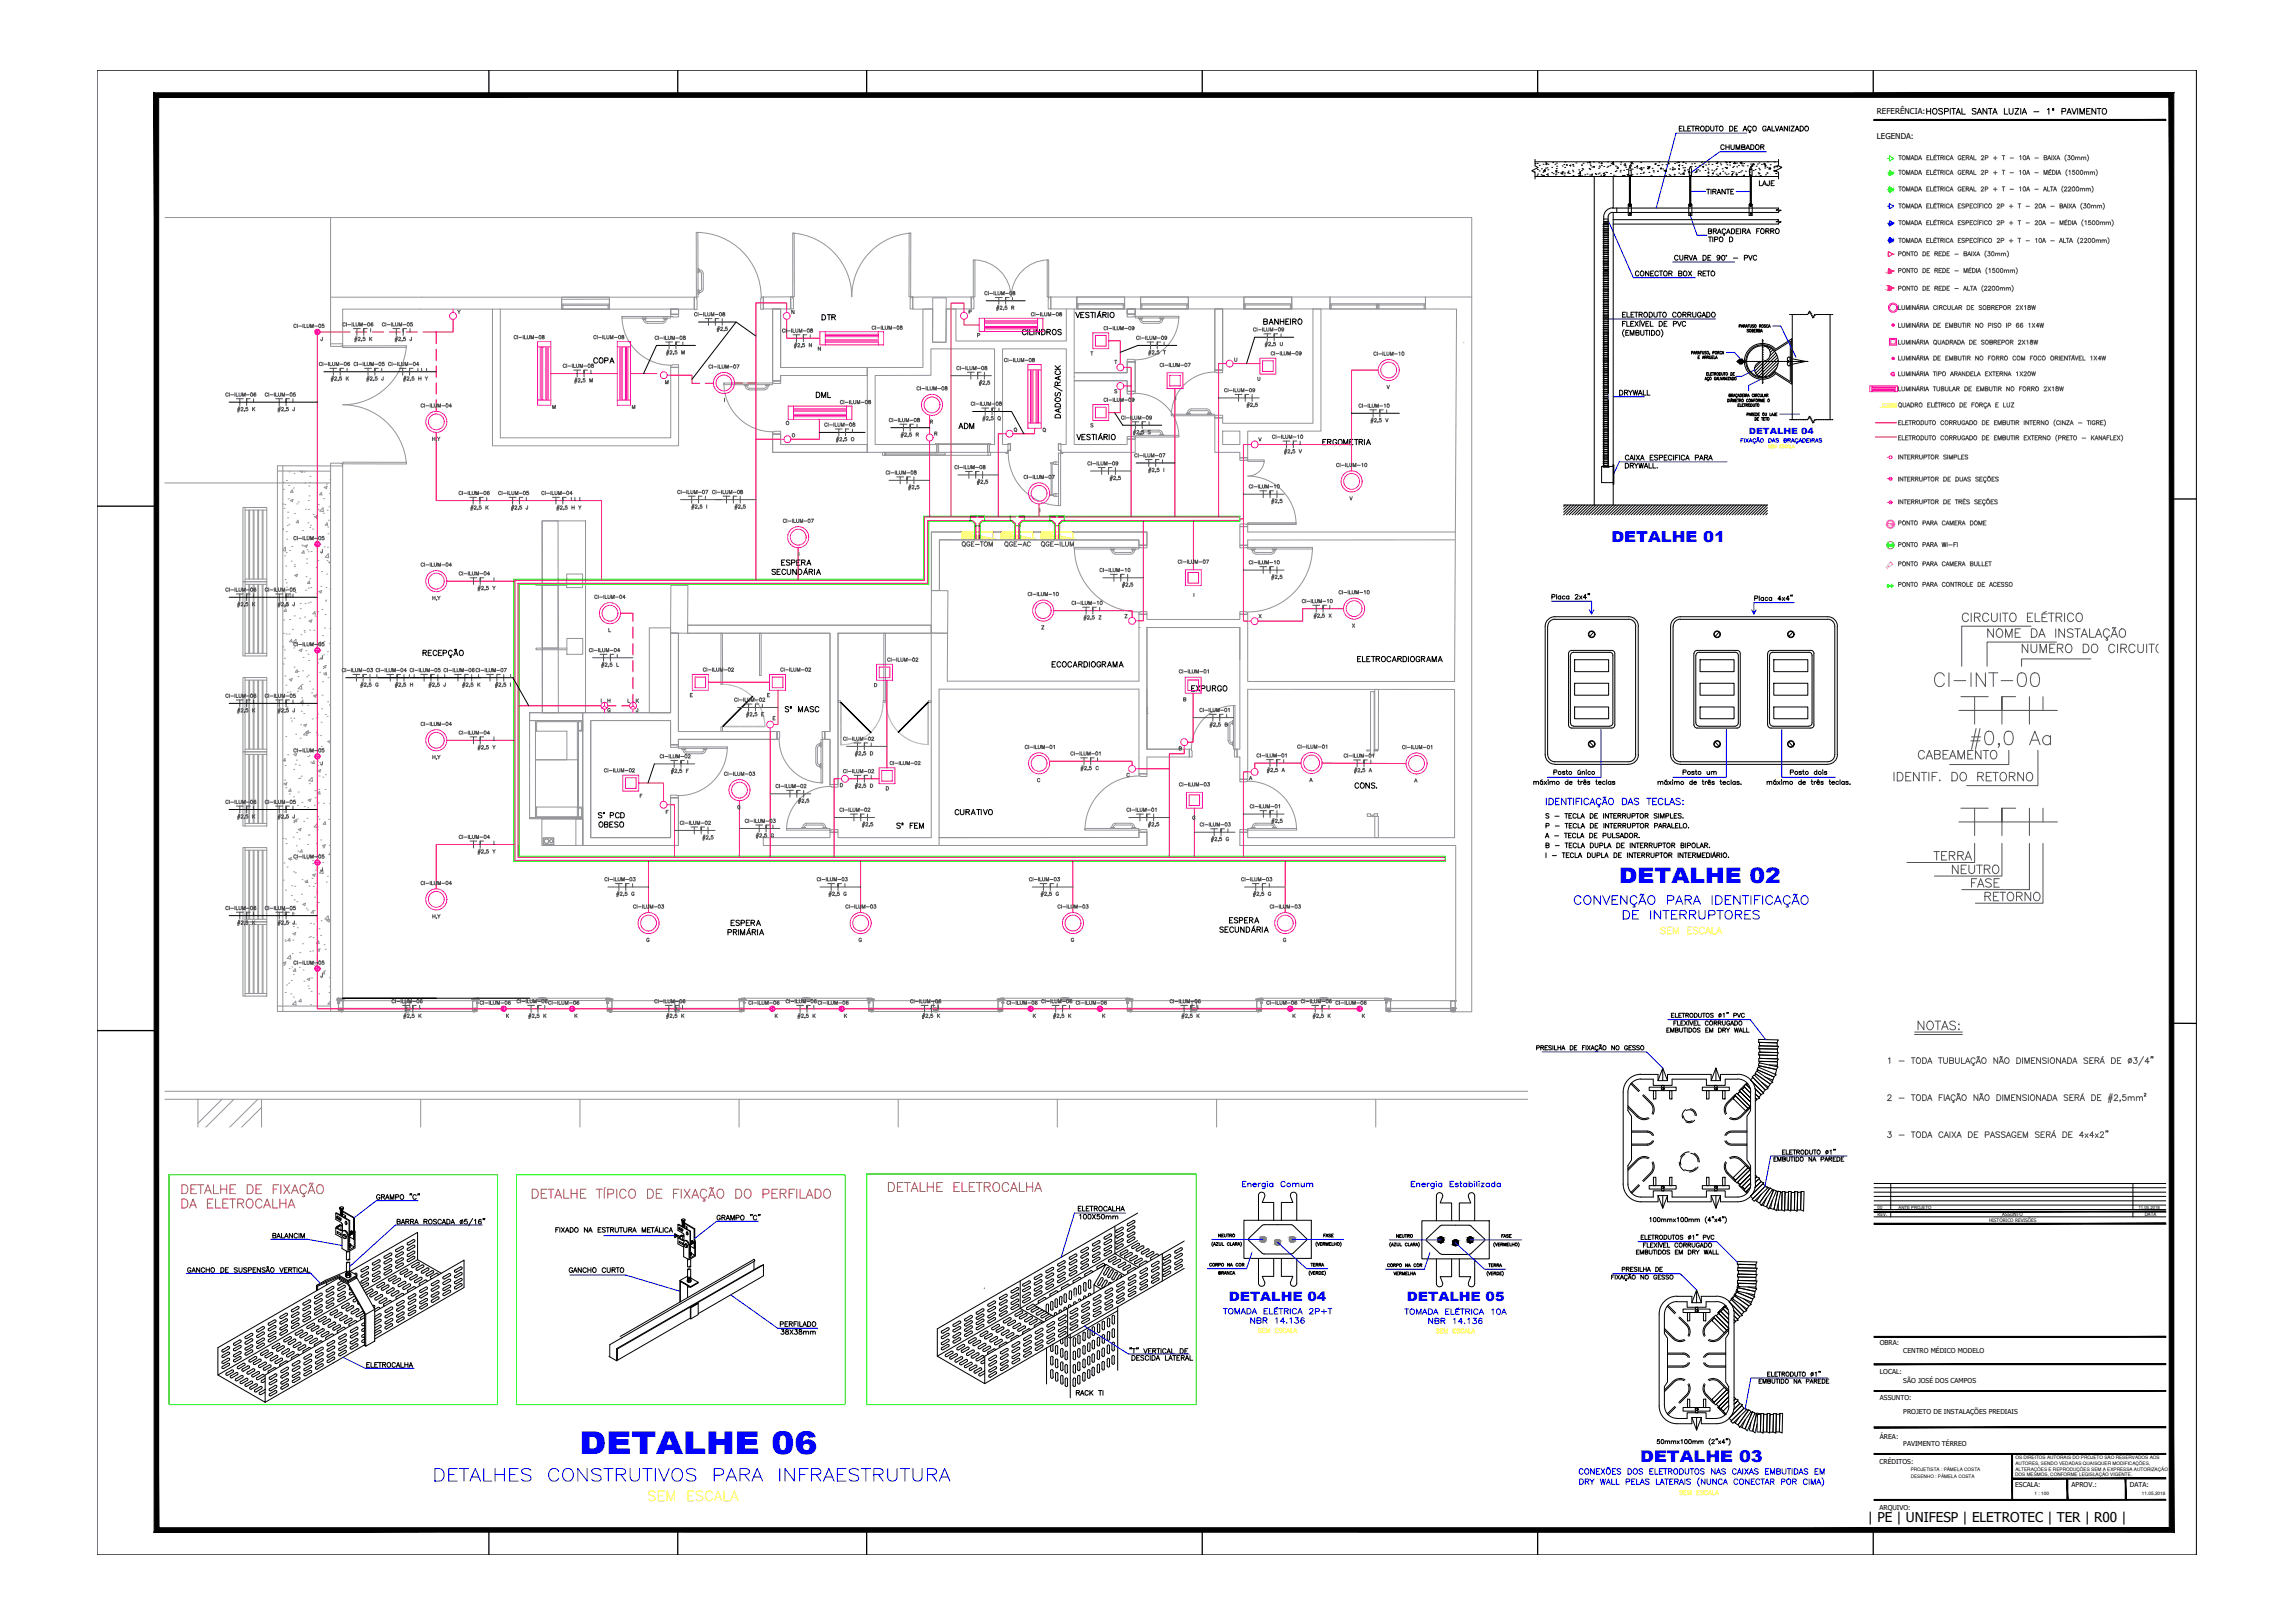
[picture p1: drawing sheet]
<svg xmlns="http://www.w3.org/2000/svg" width="594mm" height="420mm" viewBox="0 0 594 420" stroke-linecap="round" stroke-linejoin="round" font-family="sans-serif">
<defs><g id="words">
<text font-size="8.1" fill="#00f" x="150" y="376.3">DETALHE 06</text>
<text font-size="7.1" fill="#545454" x="499.5" y="178.9">CI-INT-00</text>
<text font-size="6.6" fill="#00f" x="111.5" y="384.5">DETALHES CONSTRUTIVOS PARA INFRAESTRUTURA</text>
<g font-size="5.7" fill="#545454">
<text x="499.5" y="224">TERRA</text>
<text x="504.1" y="227.5">NEUTRO</text>
<text x="509.1" y="231.1">FASE</text>
</g>
<g font-size="5.7" fill="#dd6e00">
<text x="228.6" y="309.7">DETALHE ELETROCALHA</text>
<text x="45.9" y="314">DA ELETROCALHA</text>
</g>
<text font-size="5.7" fill="#ff0" x="166.5" y="389.8">SEM ESCALA</text>
<text font-size="5.5" fill="#00f" x="419.2" y="228.6">DETALHE 02</text>
<g font-size="5.3" fill="#545454">
<text x="522.1" y="170">NUMERO DO CIRCUITO</text>
<text x="495.3" y="197.6">CABEAMENTO</text>
<text x="512.6" y="234.2">RETORNO</text>
<text x="495.3" y="267.8">NOTAS:</text>
</g>
<text font-size="5.3" fill="#00f" x="419.1" y="239.2">DE INTERRUPTORES</text>
<text font-size="4.9" fill="#00f" x="428.6" y="243.1">SEM ESCALA</text>
<g font-size="4.4">
<text x="453.3" y="61.7">FORRO</text>
<text x="211.7" y="84">DTR</text>
<text x="209.9" y="104.1">DML</text>
<text x="246.9" y="112.2">ADM</text>
<text x="188" y="240.9">ESPERA</text>
<text x="317.1" y="240.2">ESPERA</text>
</g>
<g font-size="4.4" fill="#545454">
<text x="152.4" y="95.2">COPA</text>
<text x="201.1" y="147.5">ESPERA</text>
<text x="307.3" y="180.3">EXPURGO</text>
</g>
<text font-size="4.2" fill="#00f" x="424.6" y="378.5">DETALHE 03</text>
<g font-size="4">
<text x="444.1" y="39.9">CHUMBADOR</text>
<text x="153.8" y="215.2">OBESO</text>
<text x="245.9" y="212">CURATIVO</text>
<text x="278.3" y="316.8">100X50mm</text>
</g>
<text font-size="4" fill="#545454" x="326" y="85">BANHEIRO</text>
<text font-size="3.9" fill="#00f" x="417.1" y="140.3">DETALHE 01</text>
<g font-size="3.5" fill="#545454">
<text x="281.2" y="93.1">T</text>
<text x="287.2" y="95.2">T</text>
<text x="141.8" y="106.9">M</text>
<text x="162.3" y="106.9">M</text>
<text x="261.4" y="112.9">Q</text>
<text x="348.2" y="130.5">V</text>
<text x="156.3" y="164.7">L</text>
<text x="268.5" y="164">Z</text>
<text x="225.1" y="178.9">D</text>
<text x="267.4" y="203.6">C</text>
<text x="364.8" y="203.6">A</text>
<text x="228.2" y="205.7">D</text>
<text x="189.8" y="210.6">G</text>
<text x="166.2" y="244.8">G</text>
<text x="221.2" y="244.8">G</text>
<text x="330.9" y="244.8">G</text>
<text x="333.4" y="264.6">K</text>
<text x="351.4" y="264.6">K</text>
</g>
<text font-size="3.5" x="483.5" y="394">| PE | UNIFESP | ELETROTEC | TER | R00 |</text>
<g font-size="3.3" fill="#00f">
<text x="318.1" y="336.8">DETALHE 04</text>
<text x="364.2" y="336.8">DETALHE 05</text>
</g>
<text font-size="2.2" fill="#00f" x="452.7" y="112.2">DETALHE 04</text>
<g font-size="2.1">
<text x="485.9" y="29.6">REFERÊNCIA:</text>
<text x="485.9" y="35.9">LEGENDA:</text>
</g>
<g font-size="1.7">
<text x="486.6" y="348.1">OBRA:</text>
<text x="492.7" y="350.2">CENTRO MÉDICO MODELO</text>
<text x="486.6" y="355.6">LOCAL:</text>
<text x="492.7" y="358">SÃO JOSÉ DOS CAMPOS</text>
<text x="486.6" y="362.3">ASSUNTO:</text>
<text x="492.7" y="366">PROJETO DE INSTALAÇÕES PREDIAIS</text>
<text x="486.6" y="372.4">ÁREA:</text>
<text x="492.7" y="374.4">PAVIMENTO TÉRREO</text>
<text x="486.5" y="379">CRÉDITOS:</text>
<text x="521.6" y="385">ESCALA:</text>
<text x="536.3" y="385">APROV.:</text>
<text x="551.4" y="385">DATA:</text>
<text x="486.5" y="390.9">ARQUIVO:</text>
</g>
<g font-size="1.2">
<text x="486" y="314.8">REV.</text>
<text x="514.9" y="316.4">HISTÓRICO REVISÕES</text>
<text x="518.3" y="314.8">ASSUNTO</text>
<text x="555.2" y="314.9">DATA</text>
<text x="521.7" y="377.8">OS DIREITOS AUTORAIS DO PROJETO SÃO RESERVADOS AOS</text>
<text x="494.6" y="380.8">PROJETISTA : PÂMELA COSTA</text>
<text x="494.6" y="382.5">DESENHO : PÂMELA COSTA</text>
<text x="521.6" y="382.1">DOS MESMOS, CONFORME LEGISLAÇÃO VIGENTE.</text>
<text x="521.7" y="379.2">AUTORES, SENDO VEDADAS QUAISQUER MODIFICAÇÕES,</text>
<text x="521.7" y="380.7">ALTERAÇÕES E REPRODUÇÕES SEM A EXPRESSA AUTORIZAÇÃO</text>
<text x="526.7" y="387.1">1 : 100</text>
<text x="554.5" y="387.1">11.05.2018</text>
</g>
<g font-size="1.1">
<text x="486" y="312.9">00</text>
<text x="491.5" y="312.9">ANTE PROJETO</text>
<text x="553.6" y="312.9">11.05.2018</text>
</g>
</g></defs>
<!-- layer: Camada 1 -->
<g fill="none" stroke="#939598" stroke-width=".26">
<path d="M42.5 56.3h338.5v20.6M85.6 56.3v32.7M85.6 76.9h94.1M145.4 78.7h12.3v.4h-12.3zM145.4 79.1h.3v1h-.3zM145.4 76.9h12.3v3.2h-12.3zM145.4 77.5l12.3-.1v2.7h-12.3zM157.4 79.1h.3v1h-.3zM179.7 76.9h.6v.5h.1v2.7h-.7zM179.7 76.9v3.1h-4M180.2 60.2h.5v16.7h-.4zM180.2 60.2a16.7 16.7 0 0 1 16.8 16.7"/>
<path d="M180.7 69.5l.1 1.1zM180.7 75l.1 1.1zM180.8 75l.1 .1M180.8 69.5l.1 .1M180.9 76l-.1 .1M180.9 70.5l-.1 .1M180.9 75.1v.9M180.9 69.7v.8M180.9 75.3v.5M180.9 69.8v.5M181 70.3l.3 .1 .3 .5M181 69.9l.5 .1 .5 .6v4.2a.99 .99 0 0 1-1 .9"/>
<path d="M181.6 70.9v3.9l-.2 .4-.4 .1M197 76.9h.6v3.2h-.7zM200 80h2.1v15.1h22.4v2.1h-22.4v1.4h-2.1zM204.7 76.8h.5v.4h.2v2.8h-.7zM204.7 76.8h.5M204.7 76.8v3.2h-7.1v-3.1M204.7 76.8l-7.1 .1M205.2 60.3a16.5 16.5 0 0 1 15.3 16.5 16.5 16.5 0 0 1 15.3-16.5M205.2 60.3h.4v16.5h-.4zM235.3 60.3h.5l-.1 16.5h-.4zM235.7 76.8h.6v3.2h-.7zM235.7 76.9h.6"/>
<path d="M241.4 77.1h3.6l-.1 11.5h-3.5zM251.4 76.9h-15.1v3.1h5.1M251.4 76.9h.5v.4h.2v2.7h-.7zM251.4 76.9v3.1h-6.5M251.9 67.3h.5v9.6h-.5zM252.4 67.3a9.7 9.7 0 0 1 9.3 9.6M271.1 67.3h.4v9.6h-.4zM271.1 67.3a9.7 9.7 0 0 0-9.3 9.6M271.5 76.9h.5v3.1h-.7zM272 76.9h6.7v3.1M272 76.9v3.1h6.7M276 80v8.3h-28.5v-8.3h-2.6v8.6h-3.5v-8.6h-2.5v15.1h-14.4v22h18v-2h-16v-17.9h14.5v-6.9h16.4v24.8h-1.3v2h4.8v-2h-1.4v-24.8h16.5v24.8h-1.4v2h19.2v-3.4h-2v1.4h-13.7v-16.5h13.7v2.7h2v-7.6h-2v2.8h-13.7v-16.5"/>
<path d="M278.7 78.6h12.4v.3h-12.4zM278.7 78.9h.4v1.1h-.4zM278.7 76.9h12.4v3.1h-12.4zM279.1 80h11.7M290.8 78.9h.3v1.1h-.3zM291.1 76.9h4.1v3.1h-4.1zM291.8 80h2h-2v1.3h2v-1.3v1.3h-2zM295.2 78.6h12.4v.4h-12.4zM295.2 79h.4v1h-.4zM295.2 76.9h12.4v3.1h-12.4zM295.6 80h11.6M307.2 79h.4v1h-.4z"/>
<path d="M307.6 76.9h14.4M307.6 80h14.4M314.5 80h2v15.8h-2zM322 78.6h12.4v.4h-12.4zM322 79h.3v1h-.3zM322 76.9h12.4v3.1h-12.4zM322.3 80h11.7M334 79h.4v1h-.4zM334.4 76.9h9.9v3.1h-9.9zM339.9 80h2v31.6h-18.9v6.9h-2.1v-1.4h-6.4v-8.9h2v1.4h23.4zM344.3 78.6h12.3v.4h-12.3zM344.3 79h.3v1h-.3z"/>
<path d="M344.3 76.9h24.7v3.1h-24.7zM344.6 80h11.7M356.3 79h.3v1h-.3zM356.6 78.6h12.4v.4h-12.4zM356.6 79h.4v1h-.4zM357 80h11.7M368.7 79h.3v1h-.3zM381 76.9h-12v3.1h8l-.5 96.4h-53.5v-17.4M381 76.9v185h-4.3M85.6 89h3.1v.5l-3.1 .2zM88.7 89.5h16.5v.4l-16.5 .1zM105.2 89.5a16.5 16.5 0 0 1-16.5 15.3 16.5 16.5 0 0 1 16.5 15.3"/>
<path d="M127.5 80v35.4h48.2v-20.3h-2.1v18.2h-44.1v-33.3M161 81.9h12.6v.5h-12.6zM161 81.9a12.6 12.6 0 0 0 12.6 12.6M166.2 82.4h1.1zM166.3 82.4v.1M166.3 82.6h.9zM166.5 82.6h.5M166.6 82.6l.2 .7 .7 .4h4a.99 .99 0 0 0 1-1.1M167 82.6l.1 .4 .4 .2h4l.4-.2 .2-.4M167.3 82.4l-.1 .1M171.7 82.4h1.1zM171.8 82.4v.1"/>
<path d="M171.8 82.6h.9zM172 82.6h.5M172.8 82.4l-.1 .1M173.6 81.4h2.1v.7l-2.1-.2zM173.6 94.5l2.1-.1v.7h-2.1zM173.6 80v1.4h2.1v-1.4h-2.1h2.1v1.4h-2.1zM174.9 80h-86.2v9M187.4 99.2h12.6v.4h-12.6zM187.4 99.1a12.6 12.6 0 0 0 12.6 12.7M192.6 99.6l1.1 .1zM192.6 99.7h.1M192.7 99.8h.9z"/>
<path d="M193.4 99.8v.4l.5 .3M193.4 99.8h-.5l.1 .6 .4 .3 .5 .2M193.7 99.7h-.1M198.1 99.6h1.1zM198.1 99.7h.1M198.2 99.8h.9zM198.3 99.8l.6 .1a.99 .99 0 0 1-1 1M198.4 99.8v.3l-.4 .3-4.1 .1M199.1 99.7h.1M200 98.6h2.1v.7l-2.1-.1zM278.1 96.5h13.7v-2.8h2v7.6h-2v-2.7h-13.7zM291.8 81.3h2v.6h-.4v.2h-1.6z"/>
<path d="M291.8 93l2 .1v.6h-2zM293.8 81.9h11.3v.4h-11.3zM294.7 82.3h1.1zM294.7 82.4l.1 .1M294.8 82.5h.9zM295 82.6h.5l.1 .4 .4 .2h3.9l.6-.2v-.4M295.8 82.4l-.1 .1M300.2 82.3l1.1 .1zM300.2 82.4l.1 .1M300.3 82.5h.9zM300.5 82.6h.5l-.3 .7-.5 .3-4.2 .1a1.05 1.05 0 0 1-1-1.1M301.3 82.4l-.1 .1"/>
<path d="M305.2 81.9a11.3 11.3 0 0 1-11.3 11.2M314.5 95.8h2v.7l-2-.1zM314.5 96.3a11.3 11.3 0 0 0-11.3 11.3M378.9 88.7h.1M85.6 119.9h2.7v.2h.4v.5h-3.1zM88.7 119.6l16.5 .1v.4h-16.5zM193.9 100.9h3.9M200 112.4h2.1v2.7h22.4v2h-24.5zM200 111.8h.4v-.2h1.7v.8h-2.1zM228.4 117.1h.7v.8v-.8v.8h-.7zM229.1 117.1v.8h26.8M229.1 117.1l13.1 .1z"/>
<path d="M229.2 117.2h15.5v.5h-15.5zM242.2 114.9h.7v.2h-.7zM242.2 117.1l.7 .1zM242.5 115.1h.5v2h-.5zM242.7 117.1h13.2M242.7 114.9h13.2M242.8 115.1h13.1M255.6 115.1h.5v2h-.5zM255.7 117.1h.7v.8h-.7zM255.7 114.9h.7v.2h-.7zM260.9 114.9h.7v1.7h-.6v.7h-.6v-.2l.5 .1v-.6h.6v-1.7h-.5l-.1 .2zM261 117.3a13.6 13.6 0 0 0 13 13.6"/>
<path d="M272.8 119.7v.5h1.2M272.8 119.8h-.8v.2h.8M272.9 119.6h1.1M272.9 119.5l-.1 .2M273.3 119.6v.6M274 114.9h.6v.2l-.1-.2h-.5v1.7h.6v.6l.6-.1v.2h-.7v-.7h-.5zM274 117.3h.5v13.6h-.5zM291.8 113l2 .1v.6h-2zM291.8 101.3h2v.6l-2 .1zM293.8 112.7h11.3v.4h-11.3zM293.9 101.8a11.3 11.3 0 0 1 11.3 11.3M294.7 112.6l1.1 .1z"/>
<path d="M294.8 112.5h.9zM294.8 112.5l-.1 .1M295 112.5h.5M295 112.4v-.1a.99 .99 0 0 1 1-.9h4.2l.7 .5 .1 .5M295.7 112.5l.1 .1M296 111.8h3.9M296 111.8l-.4 .2-.1 .4M300 111.8l.5 .3v.3M300.2 112.6l1.1 .1zM300.3 112.5h.9zM300.3 112.5l-.1 .1M300.5 112.5h.5"/>
<path d="M301.2 112.5l.1 .1M303.2 107.2h11.3v.4h-11.3zM307.1 107.1l1.1 .1zM307.1 107h.9zM307.2 107l-.1 .1M307.3 106.9h.6M307.4 106.9l.1-.5 .6-.5 4.2-.1a.99 .99 0 0 1 1 1.1M308 107l.1 .1M308.4 106.3h3.9M308.4 106.3l-.5 .3-.1 .3M312.3 106.3l.5 .2 .1 .4M312.6 107.1l1 .1h-1.1z"/>
<path d="M312.6 107h.9zM312.7 107l-.1 .1M312.8 106.9h.6M313.5 107l.1 .1M314.5 107.6l2-.1v.7h-2zM316.5 111.6h4.4v3.5h-4.4zM320.9 118.5h2.1v.6l-2.1 .1zM323 119.1h4.3v.3h-4.3zM327.3 119.4a4.3 4.3 0 0 1-4.3 3.8 12.5 12.5 0 0 1 12.5 12.1M42.5 125h43.1M62.9 131.4h6.2v19.2h-6.2zM63.4 131.4v38.4"/>
<path d="M63.4 132.1h5.7M64.4 132.1v17.8M64.6 132.1v17.8M65.5 132.1v17.8M65.8 132.1v17.8M66.7 132.1v17.8M66.9 132.1v17.8M67.9 132.1v17.8M68.1 132.1v17.8M71.8 121.9l13.8 .1M73.2 130.5h.1M73.2 136.9l.1-.1-.1 .5"/>
<path d="M73.2 120.6v141.2M73.3 124.9h.1M73.3 126.7h.1M73.5 131.6h.1M73.7 130.7h.1M74.1 137.6h.1M74.1 124.4h.1M74.2 139.6h.1M74.4 136.1h.1M74.4 134.1h.1M74.5 132.6h.1M74.6 129.1h.1"/>
<path d="M74.7 125.7h.1M74.8 135.7h.1M74.9 122.1h.1M75.2 129.6l.7-.3-.2 .6zM75.7 126.8l.1 .7-.6-.1zM76 126.3h.1M76.1 122.6h.1M76.2 132.9h.1M76.8 130.4h.1M77.1 134.7l.2 .7-.6-.1zM77.2 129.9h.1M77.7 121.9l.5 .4 .1-.4"/>
<path d="M78.3 137.3h.1M78.7 122.2h.1M78.9 125.1h.1M79.1 131.8h.1M79.6 138.8h.1M79.7 135.4h.1M79.8 129.6h.1M79.9 131.9h.1M79.9 125.8h.1M80 128.4h.1M80.1 124.9h.1M80.2 136.6h.1"/>
<path d="M80.2 123.3h.1M80.4 136h.1M80.9 137h.1M81 133.2h.1M81.4 133.7l.7-.2-.2 .6zM82.3 131.9h.1M82.4 130.7h.1M83.2 127.5l.1 .6h-.6zM83.6 131.5l.1 .9-.9-.1zM83.7 132.9h.1M83.8 129.1h.1M83.9 126.2l.8-.3-.2 .6z"/>
<path d="M84.5 125.3h.1M84.7 132.1h.1M84.7 135.4l.1 .6-.6-.1zM84.9 136.5h.1M84.9 138.2h.1M85 134.7h.1M85.1 131.2h.1M85.3 127.7h.1M85.4 124.2h.1M88.7 120.6v137.8h-.4M140.3 134.8h4.2v33h-4.1zM140.3 134.8h11.3v49.7h-11.2z"/>
<path d="M248.9 137.7h-7.8v15.2h2.1v-13.1h51.6v1.4h2.1v-3.5h-19.2M257.1 137.7h2.1M267.4 137.7h2.1M272.1 120v8M272.3 120v8M272.8 128.3l1.2 .2M272.8 128h-.8v.3h.8M272.9 127.8h1.1M272.9 127.8l-.1 .6M273.3 127.8v.7M320.9 135.7l2.1 .1v.5h-2.1zM323 135.4h12.5v.4h-12.5z"/>
<path d="M376.7 137.7h-53.7v-1.4h-2.1v4.9h2.1v-1.4h53.6M62.9 150.6h6.2v19.2h-6.2zM63.4 151.3h5.7M63.4 149.9h5.7M64.4 151.3v17.8M64.6 151.3v17.8M65.5 151.3v17.8M65.8 151.3v17.8M66.7 151.3v17.8M66.9 151.3v17.8M67.9 151.3v17.8M68.1 151.3v17.8"/>
<path d="M69.1 141h.1M73.2 142.3l.6-.6 .1 .9-.7-.1M73.6 157h.1M73.6 157.2h.1M73.7 143.9h.1M73.7 153.5h.1M73.8 156.5l.7-.2-.2 .6zM73.8 150h.1M73.8 153h.1M74 146.5h.1M74 157.7l.1 .6h-.6zM74.1 143.1h.1"/>
<path d="M74.1 150.9h.1M74.2 152h.1M74.9 142.5h.1M75.2 153.6l.1 1-.9-.2zM75.4 145.3h.1M75.5 141.4h.1M76.2 159.4h.1M76.2 146.2h.1M76.3 146.7h.1M76.3 148.9l.7-.3-.2 .7zM76.4 153.4h.1M76.6 148.9h.1"/>
<path d="M77.7 156.2h.1M77.7 157.6h.1M78.2 141.1h.1M78.3 141.3h.1M78.6 142.6l.2 .6-.7-.1zM78.8 159.7h.1M78.8 141.4l.8-.3-.3 .6zM79 156.3h.1M79.1 152.8h.1M79.2 149.3h.1M79.3 145.8h.1M79.3 144.7h.1"/>
<path d="M79.5 142.3h.1M79.8 156.1h.1M79.8 142.8h.1M79.8 152.2h.1M80.1 150.4l.1 .7-.6-.1zM80.2 149.8h.1M80.3 155.9h.1M80.4 152.1h.1M80.5 142.8h.1M81.5 158.3l.1 .7-.6-.1zM81.5 159.5h.1M81.8 146.9h.1"/>
<path d="M82 153.6h.1M82.1 140.6h.1M82.3 158.4h.1M82.3 145.1h.1M82.6 153.1l.7-.2-.2 .6zM83.1 151.8h.1M83.2 148h.1M83.3 157.8h.1M83.9 141.6h.1M84.1 159.1h.1M84.3 155.6h.1M84.3 155.4h.1"/>
<path d="M84.4 152.1h.1M84.5 148.6h.1M84.6 145.1h.1M84.8 141.7h.1M85 143.4l.1 1-.9-.2 .8-.8M85.4 152.5h.1M85.6 145.4l-.5 .2 .5 .3M140.3 151.5h4.2v33h-4.1zM146.7 148.6h4.1v3.5h-4.1zM146.7 151.1h-8v.4h8M173.7 151.5l4.4 .1-.1 12.3h-4.4zM241.1 152.9h4.3l-.1 11h-4.2z"/>
<path d="M278.1 141.7h16.7v.4h-16.7zM278.1 141.7a16.7 16.7 0 0 0 16.7 16.7M287.4 142.1l1.1 .1zM287.5 142.2v.1M287.5 142.3h.9zM287.7 142.4h.5M287.8 142.4l.1 .5 .6 .5 4.2 .1M288.2 142.4l.1 .3 .4 .3h4M288.5 142.2l-.1 .1M292.9 142.1h1.1zM293 142.2v.1M293 142.3h.9"/>
<path d="M293.2 142.4h.5M293.3 142.4l-.2 .4-.4 .2M293.7 142.4a.99 .99 0 0 1-1 1M294 142.2l-.1 .1M294.8 159h2.1v1.4h24v-1.4h2.1M294.8 141.2h2.1v.6l-2.1-.1zM294.8 158.5l2.1-.2v.7h-2.1zM294.8 159v17.3h-49.6l.1-12.4M320.9 141.2h2.1v.5l-2.1 .1zM320.9 158.3h1.7l.4 .2v.5h-2.1zM323 141.7h16.7v.4h-16.7zM323.8 142.1l1.1 .1z"/>
<path d="M323.9 142.2v.1M323.9 142.3h.9zM324.2 142.4a1.07 1.07 0 0 0 .9 1.1l4.3-.1 .4-.3 .3-.7h-.5M324.9 142.2l-.1 .1M329.3 142.1h1.1zM329.4 142.2l.1 .1M329.4 142.3h.9zM329.7 142.4l-.1 .3-.5 .3h-3.9l-.5-.2-.1-.4h-.5M330.4 142.2l-.1 .1M339.7 141.7a16.7 16.7 0 0 1-16.7 16.7M62.9 175.4h6.2v19.2h-6.2zM63.4 175.4v38.4"/>
<path d="M63.4 169.1h5.7M63.4 176.1h5.7M64.4 176.1v17.8M64.6 176.1v17.8M65.5 176.1v17.8M65.8 176.1v17.8M66.7 176.1v17.8M66.9 176.1v17.8M67.9 176.1v17.8M68.1 176.1v17.8M69.1 160.2h.1M73.2 167.4h.1"/>
<path d="M73.3 171.9h.1M73.3 164h.1M73.5 160.5h.1M73.6 168.2h.1M73.6 170.4h.1M73.8 175h.1M74 177.4h.1M74.1 164.1h.1M74.4 179.3h.1M74.8 164.1h.1M74.9 175.9l.7-.2-.2 .6zM74.9 160.4h.1"/>
<path d="M75.1 179.1h.1M75.5 165.5l.1 .7-.7-.1zM75.7 162.9h.1M76 167.7h.1M76.1 172.7h.1M76.6 165.5l.1 1-.9-.2zM76.9 173.4l.1 .6h-.6zM77 178.9h.1M77.1 173.8h.1M77.1 175.1h.1M77.4 168.3l.8-.3-.2 .7zM77.6 160h.1"/>
<path d="M77.9 164.3h.1M78 177.4l.1 1-.9-.1zM78.2 177.2h.1M78.3 173.7h.1M78.5 170.2h.1M78.6 166.7h.1M78.7 163.3h.1M78.8 163.6h.1M79.2 168.5h.1M79.3 175.2h.1M79.7 169.3h.1M79.8 174.8h.1"/>
<path d="M79.9 171h.1M80 160.8l.7-.3-.2 .6zM80.1 176.4h.1M80.2 163.1h.1M80.7 179.4h.1M81 178.4h.1M81.3 163.2h.1M82.2 171.6h.1M82.5 170.7h.1M82.6 166.9h.1M82.7 174h.1M83 166.2l.1 .6h-.6z"/>
<path d="M83.4 180h.1M83.5 164.6h.1M83.5 176.5h.1M83.6 173h.1M83.7 174.3h.1M83.7 172.6l.7-.3-.2 .6zM83.7 169.5h.1M83.9 166h.1M84 162.6h.1M84.4 174l.2 .7-.7-.1zM84.8 168.7h.1M84.9 175.4h.1"/>
<path d="M85.3 166.6h.1M85.4 162.7h.1M146.7 167.8h-8v.4h8M146.7 165.3h4.1v4.1h-4.1zM168.1 162.5h5.5v22h-5.5zM178 161.9h63.1v2h-24.2v39.2h-2v-11.7h-1.4v-2h1.4v-25.5h-36.9zM186.6 163.9h.4v13.2h-.4zM196.6 163.9h.4v11h-.4zM228.8 163.9h.4v17.5h-.4zM245.3 163.9h-4.2v52.9h-24.2v-1.4h-2M294.8 162.4h.1M296.9 170.7v23.2h8.3"/>
<path d="M296.9 162.4h24v8.3M296.9 178.4v15.5M296.9 162.4h24v31.5h-.7M296.9 162.4v31.5M354.8 179h.9v16.6h-.9zM355.9 178.5v15.5h.9v-15.5M62.9 194.6h6.2v19.2h-6.2zM63.4 193.9h5.7M63.4 195.3h5.7M64.4 195.3v17.9M64.6 195.3v17.9M65.5 195.3v17.9"/>
<path d="M65.8 195.3v17.9M66.7 195.3v17.9M66.9 195.3v17.9M67.9 195.3v17.9M68.1 195.3v17.9M69.1 185h.1M73.5 196.9h.1M73.6 183.7h.1M73.8 196.4l.1 .6-.6-.1zM73.8 198.2h.1M74 190.6h.1M74.3 183.1h.1"/>
<path d="M74.5 195.4h.1M75.2 185.9h.1M75.5 186.7h.1M76 199.2h.1M76 195.3l.8-.3-.2 .7zM76.1 185.9h.1M76.4 197.8h.1M76.6 190h.1M76.6 194h.1M76.7 196.8h.1M77.4 198.1h.1M77.6 194.6h.1"/>
<path d="M77.7 191.1h.1M77.8 187.6h.1M77.9 184.1h.1M78.1 180.7h.1M78.2 182.5h.1M78.4 181.2l.1 .7h-.6zM78.6 184.7h.1M78.6 187.7l.7-.2-.2 .6zM79.2 193.7h.1M79.3 189.9h.1M79.4 189.4l.1 .9-.9-.1zM79.6 195.8h.1"/>
<path d="M79.7 182.6h.1M79.8 189.1l.1 .7h-.6zM80.1 195.6h.1M80.1 189.6h.1M80.4 197.3h.1M80.8 186.1h.1M81.2 180.1l.7-.3-.2 .7zM81.3 197l.1 .7-.6-.1zM81.9 189.6h.1M82.1 185.8h.1M82.1 190.3h.1M82.2 198.2h.1"/>
<path d="M82.2 184.9h.1M82.3 197h.1M82.3 199.5l.7-.3-.2 .7zM82.7 197.4h.1M82.9 193.9h.1M83 190.4h.1M83.1 187h.1M83.2 193.2h.1M83.2 183.5h.1M84.2 185h.1M84.7 185.4h.1M84.8 181.7h.1"/>
<path d="M85.6 182.3l-.2 .2 .2 .1M85.6 191.7l-.7 .3 .5 .3 .2-.6M137.1 184.5h13.7v2h-13.7zM137.1 184.5h36.5v-20.6h2v25.5h25.5v2h-25.5v1.4h-2v-6.3h-20.7v30.3h20.7v-10.3h2v12.4h-24.8v-32.4h-13.7zM137.1 186.7v.6M137.1 187.4v.1M137.1 187.6v.1M137.1 187.8h.1M137.1 187.9v.1M137.1 188.1v.1M137.1 188.3v.1M137.1 188.4v2.4"/>
<path d="M137.1 190.9h.1M137.1 191v.1M137.1 191.2v.1M137.1 191.4h.1M137.1 191.5v.1M137.1 191.7v.1M137.1 191.9v2.3M137.1 194.3v.1M137.1 194.5h.1M137.1 194.6v.1M137.1 194.8v.1M137.1 195h.1"/>
<path d="M137.1 195.1v.1M137.1 195.3v2.3M137.1 197.7v.1M137.1 197.9v.1M137.1 198v.1M137.1 198.2v.1M137.1 198.4v.1M137.1 198.6h.1M137.1 198.7v2.4M137.2 186.5l-.1 .2M137.3 186.5h.1M137.5 186.5h1.1"/>
<path d="M138.6 189.3h8.1v7.4h-8.1zM138.6 196.7h10.9v12.2h-10.9zM138.6 186.5h11.1v25.2h-11.1v-2.8h.3v2.5h10.6v-2.5v-22.1h-10.6v2.5h-.3zM149.7 186.5h1.1v2.8h-.8v-.3h.6v-2.2h-.9zM173.6 192.8h2v.6l-2 .1zM175.6 193.4h12.7v.3h-12.7zM176.5 193.7h1.1zM176.5 193.8l.1 .1M176.5 194h.9zM176.8 194v.1a1.07 1.07 0 0 0 1 1l4.2-.1 .5-.2 .3-.8h-.6M177.6 193.8l-.1 .1M182 193.7l1 .2z"/>
<path d="M182 193.8l.1 .1M182 194h.9zM182.3 194l-.1 .4-.5 .3h-3.9l-.4-.2-.1-.5h-.5M183 193.8l-.1 .1M186.6 188.1h.4v1.2h-.4zM188.3 193.3a12.6 12.6 0 0 1-12.7 12.7M201.1 189.4h.7l-.1 2h-.6zM201.7 191.4a11.3 11.3 0 0 0 11.3 11.3M211.2 193.6v3.9M211.2 197.5l.3 .7 .8 .3M212.3 193.1l-.1-.6a.99 .99 0 0 0-1 1M212.3 193l-.5 .1-.2 .5v3.9l.3 .5h.4v.6"/>
<path d="M212.3 192.3v.9zM212.3 197.8v.9zM212.4 193.2l.1 .1M212.4 198.7l.1 .1M212.4 197.8l.1 1.1zM212.4 192.2l.1 1.2zM212.5 192.3h-.1M212.5 197.8h-.1M212.5 191.4h.5v11.3h-.5zM212.8 189.4h.7v2h-.5l-.2-.4zM216.9 181.4h.7v.4h-.7zM228.6 181.4h.8v.4h-.8z"/>
<path d="M240.3 181.4h.8v.4h-.8zM296.9 183.3h.1M296.9 183.9h.1M296.9 183.9v.4zM296.9 193.9h11M296.9 184.7h.1M296.9 183.9v.8v-.4M296.9 184.3v.4M307.9 193.9v2.1h-11v4.3h-2.1v-21.9h-51.7v38.4M307.9 193.9h.5v.4h.2v1.7h-.7zM317.9 187.8v3.9M317.9 191.7a.99 .99 0 0 0 1.1 1"/>
<path d="M318.4 187.8v3.9l.2 .5 .4 .1v.5M319 186.8l-.7 .3-.4 .7M319 186.8v.5h-.4l-.2 .5M319.1 192.1v.9zM319.1 186.6v.9zM319.1 193l.1 .1M319.1 187.5l.1 .1M319.2 186.5h.1v1.1zM319.2 192l.1 1.1zM319.2 192l-.1 .1M319.2 186.5l-.1 .1M319.3 182.6h.4v11.3h-.4z"/>
<path d="M319.7 193.9h.5v2.1h-.7zM319.7 182.6a11.3 11.3 0 0 0-11.3 11.3M320.2 193.9v2.1h.7v5.7h2.1M353.8 194.2h1v.2h-.9zM355.7 194.2l1 .1-.1 .1h-.9zM62.9 219.4h6.2v19.2h-6.2zM63.4 219.4v38.5M63.4 213.2h5.7M69.1 204.2h.1M73.3 217.1h.1M73.5 210.2h.1M73.5 202.9l.8-.3-.2 .7z"/>
<path d="M73.7 201.9h.1M73.9 211.6h.1M73.9 217.2h.1M74 203.9h.1M74.1 218.4h.1M74.9 205.5h.1M75.2 204.2l.1 .7-.6-.1 .5-.6M75.9 216.7h.1M76 206.3h.1M76 213h.1M76 212.4h.1M76.7 219h.1"/>
<path d="M76.7 212.1l.1 .6h-.6zM76.8 215.5h.1M76.9 212h.1M77.1 208.5h.1M77.2 205h.1M77.2 214.7l.7-.3-.2 .7zM77.3 201.6h.1M77.4 217.2h.1M77.7 201.4h.1M78 200.9h.1M78.1 220l.1 .6h-.6zM78.2 207.7h.1"/>
<path d="M78.6 212.6h.1M78.8 208.8h.1M79.5 211.9h.1M79.6 218.6h.1M79.6 209.1h.1M79.8 207.1l.7-.2-.2 .6zM79.8 216.2h.1M79.9 202.1l.9-.8 .1 1zM80 216.1h.1M80.1 202.9h.1M81.4 208.5h.1M81.5 204.7h.1"/>
<path d="M81.5 206.5h.1M81.9 218.3h.1M82.1 214.8h.1M82.1 211.4h.1M82.1 213.2l.2 1-1-.1zM82.2 211.3h.1M82.4 207.9h.1M82.5 204.4h.1M82.6 212.1h.1M82.6 200.9h.1M82.7 204.9l.2 .6h-.7zM83 217.4h.1"/>
<path d="M83.5 218.9l.7-.3-.2 .7zM83.6 201.2h.1M83.7 219.5h.1M83.7 208h.1M84.1 204.4h.1M84.2 212.7l.1 .7h-.6zM84.3 200.5h.1M85.1 212.1h.1M85.2 218.8h.1M85.3 208h.1M137.1 211.7h13.7v.3h-13.7zM137.1 211.6l.1 .1"/>
<path d="M137.1 201.1v.1M137.1 201.3v.1M137.1 201.5v.1M137.1 201.6v.1M137.1 201.8v.1M137.1 202v.1M137.1 202.2v2.3M137.1 204.6v.1M137.1 204.7v.1M137.1 204.9v.1M137.1 205.1v.1M137.1 205.2v.1"/>
<path d="M137.1 205.4v.1M137.1 205.6v2.3M137.1 208v.1M137.1 208.2v.1M137.1 208.3v.1M137.1 208.5v.1M137.1 208.7v.1M137.1 208.8v.1M137.1 209v2.5M137.3 211.7h.1M137.5 211.7h1.1M140.3 212h10.5v6.9h-10.5z"/>
<path d="M140.6 216.9h2.8v1.7h-2.8zM140.6 217h2.7v1.5h-2.7zM149.1 212h1.7v6.9h-1.7zM150 208.9h.8v2.8h-1.1v-.3h.9v-2.2h-.6zM173.6 205.8h1.6l.4 .2v.5h-2zM203.6 214.5h11.3v.4h-11.3zM207.4 214.4l1.1 .1zM207.6 214.3l-.1 .1M207.6 214.3h.9M207.8 214.2l.1-.5 .7-.5 4.1-.1a.99 .99 0 0 1 1 1.1M208.5 214.3v.1M213 214.4l1.1 .1z"/>
<path d="M213 214.3h.9zM213.1 214.3l-.1 .1M213.2 214.2h.6M213.3 214.2l-.1-.3-.3-.3-4.1-.1-.5 .3v.4h-.6M214 214.3l.1 .1M214.9 215.4v1.4h-17.3v2.1h99.3v-3.5h-2.1M214.9 214.9l2-.1v.6h-2zM214.9 203.1h2v.7l-2-.2zM214.9 203.6a11.3 11.3 0 0 0-11.3 11.3M243.1 216.8h51.7v-1.4h2.1v3.5h-53.8zM280.8 214.5h14v.4h-14zM287.4 214.4l1.1 .1z"/>
<path d="M287.5 214.3v.1M287.5 214.3h.9M288.4 214.3l.1 .1M288.8 213.6h3.9M288.8 213.1h3.9M288.8 213.5l-.5 .3-.1 .4h-.5M288.8 213.1l-.7 .3-.3 .8M292.7 213.5l.4 .2 .1 .5h.5M292.7 213.1a.99 .99 0 0 1 1 1.1M292.9 214.4l1.1 .1zM293 214.3h.9zM293 214.3v.1"/>
<path d="M293.9 214.3l.1 .1M294.8 215.4v1.4h-51.7M294.8 214.9l2.1-.1v.6h-2.1zM294.8 200.3h2.1v.7l-2.1-.1zM294.8 200.9a14 14 0 0 0-13.9 14M320.9 214.8l2.1 .1v.5h-2.1zM320.9 201.7h2.1v.6l-2.1 .1zM323 201.7v-23.3l53.5 .1v38.3h-53.5v-1.4M323 215.4h-2.1v3.5h55.9v40.2h-16.8M323 214.5h12.6v.4h-12.6zM323 202.2a12.6 12.6 0 0 1 12.6 12.7M323.8 214.4l1.1 .1z"/>
<path d="M323.9 214.3h.9zM323.9 214.3v.1M324.2 214.2v-.1a1 1 0 0 1 .9-1l4.3 .1 .4 .2 .3 .8h-.5M324.8 214.3l.1 .1M329.3 214.4l1.1 .1zM329.4 214.3h.9zM329.5 214.3l-.1 .1M329.7 214.2a.52 .52 0 0 0-.6-.6l-3.9-.1-.5 .2-.1 .5h-.5M330.3 214.3l.1 .1M353.9 210.7h.9v.3h.9v-.3h.8v.6h-2.6zM355.9 211.3h.9v5.5h-.9zM62.9 238.6h6.2v19.3h-6.2z"/>
<path d="M63.4 239.3h5.7M63.4 220.1h5.7M63.4 238h5.7M64.4 220.1v17.9M64.4 239.3v17.9M64.6 220.1v17.9M64.6 239.3v17.9M65.5 220.1v17.9M65.5 239.3v17.9M65.8 220.1v17.9M65.8 239.3v17.9M66.7 220.1v17.9"/>
<path d="M66.7 239.3v17.9M66.9 220.1v17.9M66.9 239.3v17.9M67.9 220.1v17.9M67.9 239.3v17.9M68.1 220.1v17.9M68.1 239.3v17.9M69.1 229h.1M73.2 235.4l.3-.4 .1 .7h-.4M73.2 235.9l.6-.6 .1 1-.7-.1M73.3 227.9h.1M73.5 236.7h.1"/>
<path d="M73.5 223.4h.1M73.9 230.4h.1M74.3 224.5h.1M74.6 222.3l.8-.3-.2 .6zM74.8 238.8h.1M75.3 235.6h.1M75.4 222.5h.1M75.4 231.8h.1M75.5 229.3h.1M75.9 239.9h.1M76 239h.1M76 225.7h.1"/>
<path d="M76 236.4h.1M76.2 232.9h.1M76.3 229.4h.1M76.4 225.9h.1M76.5 239.2h.1M76.6 222.5h.1M76.8 233.4h.1M77.1 220.3h.1M78 231.5h.1M78.2 227.7h.1M78.4 234.1l.7-.3-.2 .7zM78.9 228.1h.1"/>
<path d="M79.3 235.1h.1M79.6 235.6h.1M79.6 227.9l.1 .6-.6-.1zM79.6 222.3h.1M80 229.4h.1M80.4 239h.1M80.8 227.4h.1M80.9 222.8h.1M80.9 223.6h.1M80.9 226.5l.7-.3-.2 .7zM81 235.7l.2 .7-.7-.1zM81.1 229.5h.1"/>
<path d="M81.2 239.2h.1M81.3 235.7h.1M81.4 232.3h.1M81.5 228.7h.1M81.7 225.3h.1M81.8 221.8h.1M82 231h.1M82.1 237.9h.1M82.1 224.7h.1M82.4 233.7h.1M83.1 238.4h.1M83.5 223.2h.1"/>
<path d="M83.5 225.1l.2 1-1-.1zM84.5 228.4h.1M84.6 238.3l.8-.2-.3 .6zM84.8 226.8h.1M84.9 237.1l.2 1-1-.2zM85.6 220.7l-.5 .5h.5M63.4 257.2h5.7M69.1 248.3h.1M73.3 249.3l.7-.3-.2 .7zM73.4 249.9h.1M73.8 243.3h.1M73.8 256.9h.1"/>
<path d="M73.8 243.7h.1M74.1 255h.1M74.7 254.5h.1M74.9 250.8h.1M75.1 243.6l-.1-.7-.5 .6 .6 .1M75.2 247.3l.1 1-.9-.2zM75.3 257.3h.1M75.4 253.8h.1M75.5 250.3h.1M75.7 246.9h.1M75.8 243.4h.1M75.8 241.7l.8-.3-.3 .6z"/>
<path d="M75.9 258.1h.1M75.9 252.2h.1M76.3 249.7h.1M76.4 250.8l.2 .7-.7-.1zM76.6 259.2v1l-.9-.2zM77 240.2h.1M77.5 250.4h.1M77.6 246.6h.1M77.9 258.7l.1 .6h-.6zM78.3 244.3h.1M78.5 251.1h.1M78.7 254h.1"/>
<path d="M79.5 248.9h.1M79.5 253.5l.7-.3-.2 .6zM79.7 255.2h.1M79.9 255.9h.1M80 242.6h.1M80.2 246.3h.1M80.4 242.5h.1M80.5 256.6h.1M80.7 253.2h.1M80.8 249.7h.1M80.9 246.2h.1M81 242.7h.1"/>
<path d="M81.4 249.9h.1M81.8 249.9h.1M82.1 251.2h.1M82.1 245.9l.7-.3-.2 .7zM82.5 243.6l.1 .6h-.6zM82.5 257.3h.1M82.6 240.4h.1M83 242.2h.1M83.9 244.6h.1M83.9 251.5l.1 .6h-.6zM84 251.3h.1M84.2 245.8h.1"/>
<path d="M85.1 256.9h.1M85.3 253.1h.1M85.3 255.5h.1M85.4 259.3l.1 .7-.6-.1zM85.6 249.8v.1M87.3 258.9h.1M87.3 258.8h.1M87.3 258.7h.2M87.3 259h.1M87.3 258.4h.3h-.3v.3l.3 .1-.3-.1zM87.3 258.9l.1 .1M87.3 258.7h.1"/>
<path d="M87.3 258.9v.1M87.3 258.6v.1M87.3 258.7l.1 .1M87.4 258.7v.1M87.4 258.9l.2 .1-.1-.6h.8l-.1 .6M87.4 259h.1M87.4 258.9h.1M87.5 258.9h.1M87.4 258.8h.1M87.5 258.8l-.1 .1M87.5 259.5v.2zM87.5 259.6h.3"/>
<path d="M87.5 259.1v.3M87.5 259.6h.1M87.6 259.1h.1M87.5 259.5l.1 .2M87.5 259.5v.1M87.5 258.9l.1 .1M87.5 259l.1 .1M87.6 259.7h-.1M87.6 259.1l-.1 .6M87.6 259.4h.1M87.6 259.6h.1M87.6 259v.1"/>
<path d="M87.6 258.9v.1M87.6 259.2v1.8M87.6 258.7v.1M87.7 259.6h.1M87.7 258.6h1.3v.2M87.7 258.7v.1M87.7 259.2h.1M87.7 259.1h1M87.8 259.6h.1M87.7 258.8h1.3M88 258.6v.2M88.2 258.7h.1"/>
<path d="M88.2 258.7v.3M88.2 258.7v-.2h-.6v.5h.6M88.2 259h.1M88.2 258.6h.1M88.2 258.9h.1M88.2 258.8h.1M88.3 258.9h.1M88.3 258.9l-1 .1M88.7 258.6v.2M88.7 259.2h.1M88.8 259.2v1.8M88.8 259.1h33.5"/>
<path d="M104.9 259.1h.1M104.9 259.1v1.9M104.9 259.2h.1M105 259.2h.1M105 259.1h1M106 259.2h.1M106.1 259.1h.1M106.1 259.2h.1M106.1 259.1v2M122.2 258.8h1.2M122.2 258.8v-.2h1.2v.2M122.4 259.2v1.8h1.1v-1.8"/>
<path d="M122.4 259.2h.1M122.4 259.1h1.1M122.4 258.6v.2M122.9 258.9h.9M122.9 258.5h.1M122.9 258.5v.1M122.9 258.6h.1M122.9 258.5v.4M122.9 258.9h.1M122.9 258.6v.1M122.9 258.7h.1M122.9 258.8h.1"/>
<path d="M123 258.5h.1M123 258.7h.1M123 259h.5M123 259h.1M123.1 258.5h-.1M123.1 258.5h.1M123.1 259h.1M123.1 258.5h.3M123.1 258.6v.2M123.4 259.6h.1M123.3 259.6h.3M123.4 258.5h.1"/>
<path d="M123.4 259h.1M123.4 258.5l.1 .5M123.4 258.9h.1M123.4 258.9v.1M123.5 259.6h.1M123.5 259.2h.1M123.5 259.1v.3M123.5 259.7h.1M123.6 259.7h.1M123.5 259.1h.1M123.5 259.5h.1M123.5 259.5v.2"/>
<path d="M123.5 258.4h.1M123.5 258.4v.1M123.5 258.4v.6M123.5 258.8h.1M123.6 258.9v.1M123.6 259v.1M123.6 259.1v.4M123.6 259.5h.1M123.6 259.6h.1M123.6 258.4h.1M123.6 258.8h.1M123.6 259h.1"/>
<path d="M123.6 258.7v.1M123.6 259.6h-.1M123.6 259.5v.2M123.6 259.1h-.1M123.6 259.6v-.1v.2M123.6 258.4h.2M123.6 259.6v.1M123.6 259.1h.1M123.7 259.5v.1M123.7 259.6h.1M123.7 258.9h.1M123.7 258.8v.1"/>
<path d="M123.7 258.9l-.1 .1M123.8 259h.1M123.8 258.7h.1M123.8 258.9h.1M123.8 258.9v.1M123.8 258.7l-.1 .1M123.8 258.7h-.3M123.8 258.4v.3h-.2M123.9 258.8h.1M123.8 258.4v.3M123.8 258.7v.1M123.9 258.6l-.2 .1"/>
<path d="M123.9 258.9h.1M139.2 258.9h.1M139.2 258.8h.1M139.3 258.9h.1M139.3 259h.1M139.3 258.9l1 .1M139.3 258.4h.2h-.2v.3l.2 .1-.2-.1zM139.3 258.7l.1 .1M139.3 258.7h.1M139.3 258.6l-.1 .1M139.3 258.9l.1 .1M139.4 258.7h-.1"/>
<path d="M139.4 258.9v.1M139.4 258.9h.1M139.4 259h.1M139.4 258.8h.1M139.5 258.9h-.1M139.5 258.9h.1M139.5 258.8l-.1 .1M139.5 258.8h.1M139.5 258.8v.2M139.5 259h.1M139.7 258.5l-.1 .5 .1-.1M139.7 258.9h.1"/>
<path d="M139.8 258.5h.1M139.8 259h.1M139.8 258.5h.4M139.8 258.4h.1M139.8 259h.3M139.8 258.8h.5M139.8 258.6h.5M139.8 258.5h.3M139.9 258.3v.1M139.9 259l.2 .1M139.9 258.3h.2M139.9 258.5v.1"/>
<path d="M139.9 258.8v.1M140 258.5v.1M140 258.8v.2M140 258.5h.1M140 259h.1M140 258.9h.1M140 258.9v.1M140.1 258.3h.1M140.1 258.7h.2M140.1 258.3l-.3 .1M140.1 259h-.3l.3 .1M140.1 258.8v.2"/>
<path d="M140.1 258.9l-.3 .1M140.1 258.7h.1M140.1 258.9l.1 .1M140.1 258.5v.1M140.2 258.5h.1M140.2 258.7h.1M140.2 259h.1M140.2 258.5l-.7-.1v.4M140.2 258.5v.1M140.2 258.6h.1M140.2 258.9h.1M140.2 258.8h.1"/>
<path d="M140.3 258.4h.1M140.3 258.9l.2 .2-.2-.1M140.3 258.7h.1M140.3 258.6h-.5v.2h.5M140.3 258.9h.1M140.3 258.4l-.1 .6M140.3 258.5v.5M140.3 258.6v.2zM140.3 258.5h.1M140.3 258.6h.2M140.3 258.8h.2M140.3 258.6h.1"/>
<path d="M140.3 258.6l.1 .2M140.4 258.5l-.2-.2 .3 .2M140.4 258.4h.1M140.4 258.5h.1M140.4 259.1h.1M140.4 258.9l.1 .1M140.4 258.5v.5M140.4 258.6l-.1 .2M140.5 258.9l-.1 .1M140.5 258.5h.1M140.5 258.6h.1M140.5 258.9h.1"/>
<path d="M140.5 258.7h.1M140.5 258.8h.1M140.5 258.5v.5M140.5 258.9v.1M140.6 258.5h.1M140.6 258.7h.1M140.6 259h.1M140.6 258.9h.1M140.6 258.9v.1M140.6 258.4h.3M140.6 258.9h.3M140.6 258.5h.3"/>
<path d="M140.6 258.8l.3 .2h-.3h.3h-.3zM140.7 259h.1M140.7 258.5h.1M140.9 258.4h.1M140.9 259h.1M141 258.5h.1M141 259h.1M141 258.5h-.4M141 258.5l.2 .5v-.6h-.8l.1 .1M141 258.9h.1M141 258.9v.1M141.2 258.8l.2-.1v-.3h-.2h.2v.3l-.2 .1"/>
<path d="M141.2 259h.1M141.3 258.9h.1M141.3 258.8l.1 .1M141.3 259h.1M141.3 258.8h.1M141.3 258.9v.1M141.3 258.9l.1 .1M141.4 258.9h.1M141.4 259h.1M141.4 258.7h.1M141.4 258.7v.1M141.4 258.7l-.1 .1"/>
<path d="M141.5 258.8h.1M141.4 258.9v.1M141.5 258.6l-.2 .1M141.5 258.9h.1M156.9 258.9h.1M156.9 258.8h.1M156.9 259h.1M156.9 258.4h.3h-.3v.3l.3 .1-.3-.1zM156.9 258.9l.1 .1M156.9 258.7l.1 .1M156.9 258.7v.1M156.9 258.4l-34 .1"/>
<path d="M156.9 258.9v.1M156.9 258.6v.1M157 258.7h-.1M157 259h.1M157 258.9h.1M157 258.8h.1M157.1 258.8l-.1 .1M157.1 258.9h-.1M157.1 258.9h.1M157.1 259.5v.2zM157.1 259.6h.3M157.1 259.7h.1"/>
<path d="M157.1 259.6h.1M157.2 259.1h.1M157.1 259.5h.1M157.1 258.9l.1 .1M157.1 259l.1 .1M157.2 259.5v.2M157.2 259.6h.1M157.2 259v.1M157.2 259.4l-.1-.3v.4M157.2 258.9v.1M157.2 259.2v1.8h1.2v-1.8M157.3 259.6h.1"/>
<path d="M157.3 259.2h.1M157.3 259.1h1M157.3 258.5l-.1 .5 .1-.1M157.3 258.9h.1M157.4 259.6h.1M157.3 258.8h1.3M157.3 258.8v-.2h1.3v.2M157.4 258.5h.1M157.4 259h.1M157.4 258.5h.4M157.6 258.6v.2M157.6 258.5h.1"/>
<path d="M157.6 259h.1M157.6 258.9h.1M157.6 258.9v.1M157.7 258.7h.1M157.7 258.9h.1M157.7 258.9v.1M157.8 258.5h.1M157.8 258.7h.1M157.8 259h.1M157.8 258.5l.1-.1h-.8l.1 .6-.2-.1M157.8 258.6h.1M157.8 258.9h.1"/>
<path d="M157.8 258.8h.1M157.8 258.5v.5M157.9 258.9l-34.1 .1M157.9 258.9h.1M158.3 258.6v.2M158.3 259.2h.1M158.4 259.1v1.9M174.6 259.1h.1M174.6 259.1v1.9M174.7 259.2h.1M174.7 259.1h1.1M175.8 259.2h.1"/>
<path d="M175.8 259.1h.1M175.8 259.2v1.9M175.9 259.1h.1M175.9 259.1v1.9M191.2 258.8h1.3M191.3 258.8l-.1-.2h1.3v.2M191.4 259.2v1.8h.3M191.4 259.1h-34.2l.1 2M191.4 259.2h.1M191.4 259.1h1.1M191.5 258.6v.2M191.9 258.9h.1"/>
<path d="M192 258.5l-.1-.1h.8l-.1 .6 .2-.1M192 258.5h.1M192 258.6h.1M192 258.9h.1M192 258.7h.1M192 258.8h.1M192 258.5l-.1 .5h33.6M192 259h.1M192 258.7v.3M192 258.5h.2M192 258.5v.2M192 258.9v.1"/>
<path d="M192.2 258.5h.1M192.2 258.9h.1M192.2 258.9v.1M192.2 258.5h.4l-.1 .5M192.2 259h.1M192.2 258.6v.2M192.5 259.6h.1M192.5 259h.1M192.5 259.2h.1M192.5 259.2v1.8h-.7M192.6 259.4l.1-.3-.1 .6M192.6 259.5v.2"/>
<path d="M192.6 259.6h.1M192.6 258.9v.1M192.6 259v.1M192.6 258.4h.3v.3l-.3 .1 .3-.1v-.3zM192.6 259.1h.1M192.6 259.6h-.1M192.7 259v.1M192.7 259.5v.2zM192.7 259.6h.1M192.7 259.5h.1M192.7 259.6h-.2M192.7 258.9v.1"/>
<path d="M192.8 258.9h.1M192.8 258.8h.1M192.8 258.8v.1M192.8 259h.1M192.9 258.7l-.1 .1M192.9 259h.1M192.9 258.9h.1M192.9 258.4h31.7M192.9 258.9v.1M192.9 258.9l-.1 .1M192.9 258.6l-.1 .1M192.9 258.8h.1"/>
<path d="M192.9 258.7h.1M207.6 258.9h.1M207.6 258.8h.1M207.7 258.8h.1M207.6 258.7h.2M207.7 259h.1M207.7 258.9h.1M207.7 258.4h.2h-.2v.3l.2 .1-.2-.1zM207.7 258.9v.1M207.7 258.7h.1M207.7 258.6l-.1 .1M207.7 258.7v.1"/>
<path d="M207.7 258.7l.1 .1M207.8 258.8h.1M207.8 258.8v.1M207.8 258.9h.1M208.1 259h.1M208.2 258.6h.4h-.4v.2h.4M208.2 258.4h.3M208.2 258.4h.1M208.2 259h.1M208.2 258.5h.3M208.2 258.3v.1M208.3 258.3h.1"/>
<path d="M208.3 258.5v.1M208.3 258.8v.1M208.3 258.6v-.1h-.3l.1 .5M208.3 259h.1M208.3 258.8v.2M208.4 258.5h.1M208.4 258.9h.1M208.4 258.9v.1M208.4 258.3h.1M208.5 258.3l-.3 .1h.3M208.5 258.8v.2h-.3l.2 .1h-.1M208.5 258.9h-.3v.2"/>
<path d="M208.5 258.5v.1M208.5 258.7h.1M208.5 258.7v.3M208.5 258.5h.1M208.5 259h.1M208.5 258.9l-.3 .1M208.5 258.5l.1 .5M208.6 258.5v-.1h-.7v.6l-.2-.1M208.6 258.6h.1M208.6 258.9h.1M208.6 258.7h.1M208.6 258.8h.1"/>
<path d="M208.6 258.4h.1M208.6 258.9v.1M208.6 258.3v.1M208.7 258.6v.2zM208.7 258.7l-.5 .1M208.7 258.4h.1M208.7 258.6h.2M208.7 258.8h.2M208.7 258.6h.1M208.7 258.6l.1 .2M208.8 259.1l-.2-.7v.5l.2 .2M208.8 258.5l-.3-.2 .3 .2v.5"/>
<path d="M208.8 258.4h.1M208.8 258.5h.1M208.8 259.1h.1M208.8 258.9h.1M208.8 258.5v.5M208.8 258.6l-.1 .2M208.8 258.9v.1M208.8 259h.1M208.8 258.7h.1M208.8 258.8h.1M208.8 258.6h.1M208.8 258.6l.1 .1"/>
<path d="M208.9 258.9v.1M208.9 258.6l-.1-.2h.8l-.1 .6M208.9 258.5h.1M208.9 258.7h.1M208.9 259h.1M208.9 258.5v.2M208.9 258.5h.6v.5h-.4M208.9 258.9h.1M208.9 258.7v.3M208.9 258.4h.4zM208.9 258.4h.4M208.9 259h.4z"/>
<path d="M208.9 259h.4M209 258.5h.2M209 258.9l.2-.1v.2M209.2 258.9l-.2 .1M209.2 258.5h-.2M209.3 258.4h.1M209.3 259h.1M209.5 258.4h.3v.3l-.3 .1 .3-.1v-.3zM209.6 259h.1M209.6 258.9h.1M209.6 258.8h.1M209.6 258.8h.3"/>
<path d="M209.7 258.8v.1M209.7 259h.1M209.7 258.9h.1M209.7 258.8h.1M209.7 258.9h.2M209.7 258.9v.1M209.7 258.9h-.1M209.7 258.7h.2M209.8 259h.1M209.8 258.9h.1M209.8 258.9l-.1 .1M209.8 258.7l-.1 .1"/>
<path d="M209.8 258.9v.1M209.9 258.9h-.1M209.9 258.6v.1M209.9 258.8h.1M224.5 258.9h.1M224.5 258.8h.1M224.5 258.7h.2M224.6 258.4h.2h-.2v.3l.2 .1-.2-.1zM224.6 258.9h.1M224.6 258.9v.1M224.6 258.6l-.1 .1M224.6 258.8h.1"/>
<path d="M224.6 258.7h.1M224.6 258.7l.1 .1M224.6 259h.1M224.7 259h.1M224.7 258.8h.1M224.7 258.9v.1M224.7 258.9h.1M224.8 258.8l-.1 .1M224.8 259.1v.6M224.8 259.5v.2zM224.8 259.6h.2M224.8 259.1h.1"/>
<path d="M224.8 258.9v.1M224.8 259v.1M224.8 259h.1M224.8 259.1v.3M224.8 259.6h.1M224.8 259.5v.2M224.9 258.9l-.1 .1M224.9 259.6h.1M224.9 259.2v1.8M224.9 259.2h.1M224.9 259.1h1.1M225 258.5l-.2 .5 .2-.1"/>
<path d="M225 258.9h.1M225 259.6h.1M225 258.8h1.2M225 258.6h1.2M225 258.6v.2M225 258.5h.1M225 259h.1M225 258.5h.4M225.3 258.5h.1M225.3 259h.1M225.3 258.6v.2M225.4 258.7h.1"/>
<path d="M225.4 258.5h.1M225.4 259h.1M225.4 258.9v.1M225.4 258.5l.1 .5M225.5 258.5l.1-.1h-.8v.7M225.5 258.5h.1M225.5 258.6h.1M225.5 258.9h.1M225.5 258.7h.1M225.5 258.8h.1M225.9 258.6v.2M226 259.2h.1"/>
<path d="M226 259.2v1.8M226.1 259.1h32.2M226.2 258.6v.2M241.6 259.1h.1M241.6 259.1v2M241.7 259.2h.1M241.7 259.2v1.9M241.7 259.1h1.1M242.8 259.2h.1M242.8 259.1h.1M242.8 259.1v2M258.2 258.8h1.2"/>
<path d="M258.2 258.8v-.2h1.3v.2M258.4 259.2v1.8h1.1v-1.8M258.4 259.2h.1M258.4 259.1h1.1M258.5 258.6v.2M258.8 258.9h.1M258.9 258.9h33.6M258.9 258.5h.1M258.9 258.6h.1M258.9 258.9h.1M258.9 258.7h.1M258.9 258.8h.1"/>
<path d="M259 258.5h.1M259 258.7h.1M259 259h.1M259 258.9h.1M259 258.9v.1M259.1 258.9h.1M259.1 258.9v.1M259.1 258.5h.1M259.1 259h.1M259.1 258.6v.2M259.3 259.6h.3M259.4 259.6h.1"/>
<path d="M259.4 258.5h.1M259.4 259h.1M259.4 258.5h-.4M259.4 258.5l.2 .5M259.4 258.9h.1M259.4 258.9v.1M259.5 259.6h.1M259.5 259.2h.1M259.5 259.1h-1.2l.2 2M259.6 259.1v.3M259.6 259.6h.1M259.6 259.1h.1"/>
<path d="M259.6 259.1v1.9M259.6 258.9v.1M259.6 259v.1M259.6 259.5v.2M259.6 259.1v.4M259.6 259.6h-.1M259.6 258.8h.1M259.6 259h.1M259.6 258.4h.3v.3l-.3 .1 .3-.1v-.3zM259.6 258.8v.3M259.6 259.5h.1M259.6 259.5v.2z"/>
<path d="M259.6 258.8v-.4h-.8l.1 .6M259.7 259l-.1 .1M259.7 258.9l-.1 .1M259.7 259.5v.1M259.7 259.6h.1M259.7 258.9h.1M259.7 258.8l.1 .1M259.7 259h.1M259.7 258.9h.2M259.7 258.8h.1M259.7 258.9v.1M259.7 258.7h.2"/>
<path d="M259.8 258.9h.1M259.8 259h.1M259.8 258.9v.1M259.8 258.7v.1M259.9 259h.1M259.9 258.8h.1M259.9 258.4h31.6M259.9 258.9v.1M259.9 258.9h.1M259.9 258.6v.1M274.5 258.8h.1M274.6 258.9h.1"/>
<path d="M274.6 258.4h.3h-.3v.3l.3 .1-.3-.1zM274.6 258.8h.1M274.6 258.7l.2 .1M274.6 258.7h.1M274.6 258.7h.2M274.6 259h.1M274.6 258.9l.1 .1M274.6 258.9v.1M274.6 258.7l.1 .1M274.6 258.6v.1M274.7 258.9l.2 .1-.1-.6h.8v.6M274.7 258.9h.1"/>
<path d="M274.7 258.7l.1 .1M274.7 259h.1M274.8 258.9h-.1M274.8 258.9h.1M274.8 258.8h.1M274.8 258.8l-.1 .1M275.1 258.6h.8M275.1 258.4h.3zM275.1 258.4h.4M275.1 258.4h.1M275.1 259h.4zM275.1 259h.4"/>
<path d="M275.1 259h.1M275.2 258.3v.1M275.2 259h.2zM275.2 259h.2M275.2 258.9h.2M275.2 258.3h.2M275.2 258.5h.2M275.2 258.5v.1M275.2 258.8v.2M275.3 258.5v.1M275.3 258.8v.2M275.4 258.3v.1"/>
<path d="M275.4 258.8v.2M275.4 258.5v.1M275.5 258.5h-.6v.5h.6M275.5 258.9h.1M275.5 258.7h.1M275.5 258.7v.3M275.5 258.9v.1M275.5 258.5h.1M275.5 259h.1M275.6 258.4h.1M275.5 258.5v.2M275.6 258.6h.1"/>
<path d="M275.6 259h.1M275.6 258.9h.1M275.6 258.7h.1M275.6 258.8h.1M275.6 258.7l-.5 .1M275.6 258.9v.1M275.6 258.3v.1M275.6 258.4v.6l.3 .1-.3-.1zM275.6 258.6h-.5v.2h.5M275.6 258.6v.2zM275.6 258.6l.1 .2zM275.7 258.5l-.2-.2 .3 .2-.1 .5"/>
<path d="M275.7 258.8h.1M275.7 258.6v.2M275.7 258.5v.5M275.7 258.5h.1M275.7 258.4h.1M275.8 258.9v.1M275.8 258.9h.1M275.8 259.1h.1M275.8 258.5v-.1h.7v.6l.2-.1M275.8 258.5h.1M275.8 258.6h.1M275.8 258.7h.1"/>
<path d="M275.8 258.8h.1M275.8 258.5v.5M275.9 258.5h.1M275.9 258.7h.1M275.9 259h.1M275.9 258.9h.1M275.9 258.5v.2M275.9 258.9v.1M275.9 258.7v.3M275.9 258.4h.3M275.9 259h.3M275.9 258.7l-.1 .1"/>
<path d="M275.9 258.9l.3 .1M275.9 258.5h.3M276 258.5h.1M276 258.9h.1M276 258.5h-.1M276 258.9v.1M276.1 258.5h.4l-.2 .5M276.1 259h.1M276.2 258.9l-.3-.1v.2M276.2 258.5h-.3M276.2 258.4h.1M276.2 259h.1"/>
<path d="M276.3 259h.1M276.5 258.4h.2v.3l-.2 .1 .2-.1v-.3zM276.6 258.9h.2M276.6 258.9h.1M276.6 258.8h.1M276.6 258.7h.2M276.7 259h.1M276.7 258.9h.1M276.7 258.7v.1M276.7 258.9v.1M276.7 258.7l-.1 .1M276.8 258.9h-.1"/>
<path d="M276.8 258.6v.1M276.8 258.9h.1M276.8 258.8h.1M276.8 258.7h.1M291.5 258.9h.1M291.5 258.8h.1M291.5 258.7h.1M291.5 258.7h.2M291.5 259h.1M291.5 258.4h.3h-.3v.3l.3 .1-.3-.1zM291.5 258.9l.1 .1M291.5 258.9h.2"/>
<path d="M291.5 258.9v.1M291.5 258.7l.1 .1M291.5 258.6v.1M291.6 258.7v.1M291.6 258.7l.1 .1M291.6 258.9h.1M291.6 259h.1M291.6 258.9v.1M291.6 258.8h.1M291.7 258.8l-.1 .1M291.7 259.5v.2zM291.7 259.6h.3"/>
<path d="M291.7 259.1v.3M291.7 259.6h.1M291.8 259.1h.1M291.8 259.5h-.1M291.8 258.9v.1M291.8 259.1l-.1 .6M291.8 259.4h.1M291.8 259.5h.1M291.8 259.6h.1M291.8 259v.1M291.8 259.5l-.1 .2M291.9 259.6h-.1"/>
<path d="M291.9 259.6h.1M291.9 259.2v1.8M291.9 258.7v.1M291.9 258.7l.1 .1M291.9 259.2h.1M291.9 259.1h1.1M291.9 259h.1M291.9 258.8h1.3M291.9 258.6h1.3M292 258.6h-.1M292 259.6h.1M292.2 258.5h-.4l.1 .5"/>
<path d="M292.2 259h.1M292.2 258.6v.2M292.2 258.5h.1M292.2 258.9h.1M292.2 258.5h.2M292.2 258.9v.1M292.4 258.7h.1M292.4 258.7v.3M292.4 258.9h.1M292.4 258.5v.2M292.4 258.9v.1M292.4 258.5h.1"/>
<path d="M292.4 259h.1M292.5 258.5v-.1h-.8l-.1 .6M292.5 258.5h.1M292.5 258.6h.1M292.5 258.9h.1M292.5 258.7h.1M292.5 258.8h.1M292.5 258.5v.5M292.9 258.6v.2M293 259.2h.1M293 259.2v1.8M293 259.1h32.3"/>
<path d="M293.2 258.6v.2M308.6 259.1h.1M308.6 259.2h.1M308.6 259.1v1.9M308.6 259.1h1.1M309.7 259.2h.1M309.7 259.2v1.9M309.8 259.1h.1M309.8 259.1v1.9M325.1 258.8h1.3M325.3 259.2v1.8h1.1M325.4 259.2h.1"/>
<path d="M325.4 259.1h1M325.4 258.6v.2M325.8 258.9h.1M325.9 258.5l-.1-.1h.8l-.1 .6 .2-.2M325.9 258.5h.1M325.9 258.6h.1M325.9 259h.1M325.9 258.9h.1M325.9 258.7h.1M325.9 258.8h.1M325.9 258.5l-.1 .5M325.9 258.5v.2"/>
<path d="M325.9 258.5h.6v.5h-.4M325.9 258.7v.3M325.9 258.9v.1M326.1 258.6v.2M326.4 259.6h.1M326.4 259.2h.1M326.4 258.7v.1M326.5 259.4l.1-.3-.1 .6M326.5 259.5h.1M326.5 259.6h.1M326.5 258.6h-1.4l.1 .2M326.5 258.7l-.1 .1"/>
<path d="M326.5 259.2v1.8M326.5 258.9v.1M326.5 259.7h.1M326.5 259.5v.2M326.5 258.4h.3v.3l-.3 .1 .3-.1v-.3zM326.5 259.1h.1M326.6 259v.1M326.6 259.5v.2zM326.6 259.6h.1M326.6 259.5h.1M326.6 259.7h.1M326.6 259.6h-.2"/>
<path d="M326.6 258.9v.1M326.7 258.9h.1M326.7 258.8h.1M326.7 258.7h.2M326.7 259h.1M326.7 258.9h.2M326.8 258.7l-.1 .1M326.8 259h.1M326.8 258.9h.1M326.8 258.6l.1 .1M326.8 258.8h.1M326.8 258.7h.1"/>
<path d="M326.8 258.4h31.7M326.8 258.9v.1M326.9 258.9l-.2 .1M326.9 258.8h.1M326.9 258.9h-.1M341.5 258.9h.1M341.5 258.8h.1M341.5 258.7h.2M341.6 259h.1M341.6 258.4h.2h-.2v.3l.2 .1-.2-.1zM341.6 258.9h.1M341.6 258.7l.1 .1"/>
<path d="M341.6 258.7v.1M341.6 258.9v.1M341.6 258.6l-.1 .1M341.7 259h.1M341.7 258.9h.1M341.7 258.8h.1M341.7 258.9v.1M341.8 258.8l-.1 .1M341.8 258.8h.1M341.8 259h.1M341.8 258.8v.2M342 258.5l-.1 .5 .1-.1"/>
<path d="M342 258.9h.1M342 258.5h.1M342 259h.1M342 258.5h.4M342.1 258.6h.4h-.4v.2h.4M342.1 258.4h.3M342.1 258.4h.1M342.1 259h.1M342.1 258.5h.3M342.2 258.3v.1M342.2 258.3h.2M342.2 258.5v.1"/>
<path d="M342.2 258.8v.1M342.2 258.8v.2M342.3 258.5h.1M342.3 259h.1M342.3 258.9v.1M342.3 258.5l.1 .1M342.4 258.7h.2M342.4 258.3l-.3 .1h.3M342.4 258.8v.2h-.3l.3 .1-.2-.1M342.4 258.9l-.3 .1M342.4 258.7h.1M342.4 258.5h.1"/>
<path d="M342.4 259h.1M342.4 258.5l.1 .5M342.5 258.5l.1-.1h-.8v.4M342.5 258.5h.1M342.5 258.6h.1M342.5 258.9h.1M342.5 258.7h.1M342.5 258.8h.1M342.6 258.4h.1M342.5 258.5l.1-.1v.6M342.5 258.9l.3 .1-.1 .1M342.5 258.4h.1"/>
<path d="M342.5 258.3v.1M342.6 259v.1M342.6 258.7l-.5 .1M342.6 258.6v.2zM342.6 258.9l-.1 .1M342.6 258.5v.5M342.6 258.6h.2M342.6 258.8h.2M342.6 258.6h.1M342.7 258.5l-.2-.2 .3 .2-.1 .4M342.7 258.5v.5l-.1-.4M342.7 258.5h.1"/>
<path d="M342.7 259.1h.1M342.7 258.9h.1M342.7 258.6l-.1 .2M342.8 258.5l-.1-.1h.8l-.1 .6M342.8 258.5h.1M342.8 258.6h.1M342.8 258.9h.1M342.8 258.7h.1M342.8 258.8h.1M342.8 258.5v.4M342.8 259h.1M342.8 258.5h.4"/>
<path d="M342.9 258.7h.1M342.9 258.4h.3M342.9 259h.3M342.9 258.9h.2M342.9 258.5h.2M343 258.9h.1M343 258.9v.1M343 258.5h.1M343 259h.1M343.2 258.4h.1M343.2 259h.1M343.3 258.5h.1"/>
<path d="M343.3 259h.1M343.3 258.5h-.5M343.3 258.5l.1 .5M343.3 258.9h.1M343.3 258.9v.1M343.5 259h.1M343.5 258.4h.2v.3l-.2 .1 .2-.1v-.3zM343.5 258.9h.1M343.6 258.8v.1M343.6 259h.1M343.6 258.9h.1M343.6 258.8h.1"/>
<path d="M343.6 258.9v.1M343.7 259h.1M343.7 258.9h.1M343.7 258.9l-.1 .1M343.7 258.7h.1M343.7 258.7l-.1 .1M343.8 258.8h.1M343.7 258.9v.1M343.7 258.7v.1M343.8 258.6v.1M343.8 258.9h.1M343.8 258.9h-.1"/>
<path d="M358.4 258.8h.1M358.4 258.9h.1M358.5 258.9h.1M358.5 258.7l.1 .1M358.5 258.7h.1M358.5 258.9v.1M358.5 259h.1M358.5 258.6v.1M358.6 258.7v.1M358.6 259h.1M358.6 258.9v.1M358.6 258.9h.1"/>
<path d="M358.6 258.8h.1M358.7 258.8l-.1 .1M358.7 259.5v.2zM358.7 259.6h.2M358.7 259.1h.1M358.7 258.9v.1M358.7 259v.1M358.7 259h.1M358.7 258.8l-.2-.1v-.3h.2h-.2v.3l.2 .1M358.7 259.6h.1M358.7 259.5h.1M358.8 259l-.1 .1"/>
<path d="M358.8 258.9l-.1 .1M358.8 259.4l-.1-.3v.6l.1-.2M358.8 259.6h.1M358.8 259.2v1.8M358.8 259.2h.1M358.8 259.1h1.1M358.9 259.6h.1M358.9 258.8h1.2M358.9 258.8v-.2h1.2l.1 .2M359.2 258.6v.2M359.3 258.5h-.6v.5h.6M359.3 258.9h.1"/>
<path d="M359.3 258.7h.1M359.3 258.7l.1 .3M359.3 258.9v.1M359.4 258.5h.1M359.4 258.7h.1M359.4 259h.1M359.4 258.5v.2M359.4 258.5l.1-.1h-.8v.6M359.4 258.6h.1M359.4 258.9h.1M359.4 258.8h.1M359.4 258.9l-33.6 .1"/>
<path d="M359.4 258.5v.5M359.8 258.6v.2M359.9 259.2h.1M359.9 259.2v1.8h-.7M375.5 259.1h.1M375.5 259.1v1.9M375.6 259.2h.1M375.6 259.1h1.1M376.7 259.2h.1M376.7 259.1h.1M376.7 259.1v2M71.8 260.4h13.8"/>
<path d="M80.4 260.1h.1M85.6 261.8v-141.2h-13.8v141.2h15.8M87.7 261.1h.1M87.6 261.1h.1M87.6 261.8h.5M87.7 261h1M87.7 261l-.1 .1M87.7 261v.1M87.7 261l-.1-1.9h1.2l-.1 2M87.7 261.2h.1M87.7 261.2l-.1 .6h.4M87.8 261h.2v.5"/>
<path d="M87.8 261.2l-.2-.1v.7M88 261.5h.1M88 261.8h.1M88.1 261.8h.1M88.1 261.7h.1M88.1 261.6v.1M88.1 261.8l.3 .2M88.1 261.7v.1M88.2 261.4l-.2 .1v-.5h.4v.5M88.2 261.4h.1M88.2 261.5v.1M88.2 261.6h.1"/>
<path d="M88.2 261.5h.1M88.2 261.7v.1zM88.2 261.4l-.2 .1M88.3 261.4l.1 .1M88.3 261.5l-.1 .1M88.3 261.6h.1M88.3 261.8h.1M88.3 261.7v.1M88.3 261.7h.1M88.4 261.8l.1 .1zM88.4 261.7h.1M88.4 261.6h.1"/>
<path d="M88.4 261.8h.1M88.4 261.6v.1M88.5 261.8l.3 .1zM88.7 261.1h.1M88.7 261.1l.1 .7h-.5h.5zM88.7 261.1h16.3M88.7 261h.1M88.7 261l.1 .1M88.7 261h-.3v.5l-.2-.1M88.8 261l16.1 .1M88.8 261.8h16.5M88.8 261v.1"/>
<path d="M104.9 261h.1M104.9 261.1h.1M104.9 261.8l.3 .1zM105 261.1h.1M105 261h.3M105 261v.1M105 261l-.1 .1M105 261.2l-.1 .6h.4M105 261.2h.1M105 261h.1M105 261.2l-.1-.1v.7M105.3 261h.1"/>
<path d="M105.3 261h.7M105.3 261v.5M105.3 261.5h.1M105.3 261.8h.1M105.3 261.5h.3M105.3 261.7h.1M105.3 262h.3M105.4 261.8h.1M105.4 261.7v.1M105.4 261.8l-.2 .1 .1-.1M105.4 261.5h.1M105.4 261.4l-.1 .1v-.5h.4v.5"/>
<path d="M105.4 261.4h.2M105.4 261.5l.1 .1M105.4 261.6h.1M105.4 261.5h.2M105.4 261.6v.1M105.4 261.6l.1 .3zM105.5 261.4h.1M105.5 261.5h.1M105.5 261.6h.1M105.5 261.4v.1M105.5 261.5h-.1M105.6 261.4v.1"/>
<path d="M105.6 261.5h.1M105.6 261.6h.1M105.6 261.5h-.2l.3 .1v.1M105.6 261.6v.1M105.6 261.5l-.1 .1M105.6 261.5l-.3 .1 .1 .1M105.6 261.8l.2 .1zM105.6 261.8h.1M105.6 261.7v.1M105.6 261.7h.1M105.8 261.8l.3 .1zM105.9 261.1h.1"/>
<path d="M105.9 261.1l.2 .7h-.5h.5zM106 261.1h.1M106 261.1l-.3-.1v.5l-.2-.1M106 261l16.4 .1M106 261.1h16.3M106 261v.1M106.1 261.1h.1M106.1 261h.1M122.4 261.1h.1M122.4 261h.1M122.4 261.8h.4M122.4 261.8l.2 .1z"/>
<path d="M122.4 261l-.1-1.9h1.2v2M122.4 261.2h.1M122.4 261.2v.6M122.5 261.2l-.2-.1v.7h-16.2M122.5 261.8h.2M122.5 261h.2v.5M122.7 261.6h.1M122.7 261.8h.1M122.7 261.6l.1 .1M122.8 261.8h-.2l.2 .1M122.8 261.8h.1M122.8 261.7h.1"/>
<path d="M122.8 261.7v.1M122.8 261.8v.1M122.9 261.4l-.2 .1v-.5h.4v.5M122.9 261.4h.1M122.9 261.5v.1M122.9 261.5h.1M122.9 261.7v.1zM122.9 261.4l-.2 .1M122.9 261.6h.1M123 261.6h.1M123 261.4h.1M123 261.5h.1"/>
<path d="M123 261.4l.1 .1M123 261.7l.1 .1M123 261.7h.1M123 261.6l.1 .1M123.1 261.7h.1M123.1 261.6h.1M123.1 261.8h.1M123.1 261.8l-.3 .2M123.4 261.1h.1M123.4 261.1l.1 .7h-.5h.5zM123.4 261h.1M123.5 261h-.4v.5l-.1-.1"/>
<path d="M123.5 261h.1M123.5 261.1h.1M157.3 261.1h.1M157.3 261h.1M157.2 261.1h.1M157.3 261.2v.6M157.4 261.1h.1M157.4 261.2l-.2-.1v.7h.5M157.4 261.8h.2M157.4 261.2h.1M157.6 261l-.2 .1M157.6 261.6h.1"/>
<path d="M157.6 261v.5l.2-.1M157.6 261.8h.1M157.6 261.6l.1 .1M157.7 261.8h.1M157.7 261.7h.1M157.7 261.8l.3 .2M157.7 261.7v.1M157.7 261.9h.1M157.7 261.4l-.1 .1v-.5h.4v.5M157.7 261.5l.1 .1M157.7 261.6h.1M157.7 261.8h.2l-.2 .1"/>
<path d="M157.7 261.8l.1 .1M157.7 261.8h.2M157.7 261.7l.2 .1-.2-.1M157.7 261.5h.2M157.8 261.7v.1zM157.8 261.5h.1M157.8 261.4h.1M157.8 261.9h.1M157.8 261.7l-.1 .1 .2-.1M157.8 261.7h.1M157.8 261.4v.1M157.8 261.6h.1"/>
<path d="M157.8 262h.1M157.9 261.8h.1M157.9 261.7v.1M157.9 261.4h-.1M157.9 261.4l.1 .1M157.9 261.5l-.1 .1M157.9 261.6h.1M157.9 261.9h.1M157.9 262h.1M157.9 261.7l-.2 .1M157.9 261.8l.2 .1M157.9 261.7h.1"/>
<path d="M157.9 261.6l.1 .1M157.9 261.8l.1 .1M158 261.9h.1M158 261.8h.4M158 261.7h.1M158 261.6h.1M158 261.8h.1M158 262h.1M158.1 261.8h.1M158.1 261.9h.1M158.1 261.8l.3 .1zM158.2 261.8h.1"/>
<path d="M158.3 261.1h.1M158.3 261.8h.1M158.3 261h.1M158.3 261h-.3l-.1 .5M158.4 261.1v.7h-.4M158.4 261.1h.1M158.4 261.8h.1M158.4 261l16.3 .1M158.4 261.1h16.4M158.4 261.8h16.2M158.4 261.1v.7M174.6 261h.1"/>
<path d="M174.6 261h.2M174.7 261.1h.1M174.7 261h.1M174.7 261.8l.2 .1zM174.7 261h.3M174.7 261v.1M174.8 261.2l-.1 .6h.4M174.8 261.1h.1M174.8 261h.1M174.8 261.2l-.2-.1v.7h.5M174.8 261.2h.1M174.8 261h.2"/>
<path d="M175 261h.1M175 261h.8M175.1 261.5h.1M175.1 261h.1M175.1 261.8h.1M175.1 261.5h.2M175.1 261v.5M175.1 261.7h.1M175.1 262h.3M175.1 261.7v.1M175.1 261.6v.1M175.2 261.8l-.3 .1 .2-.1"/>
<path d="M175.2 261.5v.1M175.2 261.6h.1M175.2 261.5h.1M175.2 261.5l.2 .1M175.2 261.4l-.1 .1v-.5h.3v.5M175.2 261.4h.1M175.2 261.6l-.1 .1M175.2 261.6l.1 .3zM175.2 261.4l.1 .1M175.3 261.4h.1M175.3 261.5h.1M175.3 261.5v.1"/>
<path d="M175.3 261.6h.1M175.3 261.6l.1 .1M175.3 261.4l.1 .1M175.3 261.7l.1 .1M175.3 261.5l-.2 .1M175.3 261.8h.1M175.4 261.8l.2 .1zM175.4 261.8h.1M175.4 261.6h.1M175.4 261.7h.1M175.4 261.5h.1M175.4 261.8h16"/>
<path d="M175.5 261.6l-.1 .1M175.6 261.8l.2 .1zM175.7 261.1h.1M175.7 261h-.3l-.1 .5M175.7 261h.1M175.8 261.1h.1M175.7 261.1h15.7M175.8 261v.1M175.8 261h.1M175.8 261.1v.7h-.4M175.9 261h.1M175.9 261.1v.7"/>
<path d="M191.4 261.8l.3 .1zM191.4 261l-15.7 .1M191.5 261.1h.1M191.4 261h.1M191.4 261.1h.1M191.5 261v.1M191.5 261.1l.3-.1v.5l.2-.1M191.5 261l-.1-1.9h1.2v1.9M191.7 261.8l.2 .1zM191.8 261h.1M191.8 261.8h-.4v-.7v.7h.5M191.8 261.7h.1"/>
<path d="M191.8 261.8h.1M191.9 261.8h.1M191.9 261.7h.1M191.9 261.6l-.1 .1M191.9 261.7v.1M191.9 261.5h.1M192 261.4h.1M192 261.5h.1M192 261.6h.1M192 261.4l-.1 .2M192 261.7v.1zM192 261.4l.2 .1v-.5h-.4l.1 .5"/>
<path d="M192 261.4l.2 .1M192 261.7v.1M192.1 261.7h.1M192.1 261.8h.1M192.1 261.8l-.2 .2M192.2 261.6h.1M192.2 261.8h.1M192.2 261.8h.3M192.2 261.6l-.1 .1M192.2 261.6h-.1M192.5 261.1h.1M192.5 261h.1"/>
<path d="M192.5 261v.1M192.5 261h-.3v.5M192.5 261.2l-.1-.1h.2v.7h-.4M192.6 261.2v.6M225 261.1h.1M224.9 261.1h.1M224.9 261.1v.7h.5h-.5zM224.9 261v.1M224.9 261h1.1M224.9 261h.4v.5l.1-.1M225 261h.1M225.3 261.8h.1"/>
<path d="M225.3 261.7h.1M225.3 261.8l.3 .2M225.4 261.8h.1M225.4 261.7v.1M225.4 261.7h.1M225.4 261.6h-.2l.1 .1M225.4 261.4l-.1 .1M225.4 261.6h.1M225.4 261.5h.1M225.4 261.4h.2M225.5 261.5h.1M225.5 261.4h.1"/>
<path d="M225.4 261.4h.1M225.5 261.7v.1zM225.5 261.4l.2 .1M225.5 261.4l.2 .1v-.5h-.4v.5M225.5 261.5v.1M225.5 261.6h.1M225.6 261.8h.1M225.6 261.7h.1M225.6 261.7v.1M225.6 261.8l.2 .1zM225.6 261.8h.4M225.6 261.6v.1"/>
<path d="M225.7 261.8h.1M225.8 261.8l.2 .1zM225.9 261.2l.2-.1v.7M225.9 261h-.2v.5M225.9 261.1h.1M225.9 261.1h15.8M225.9 261.2h.1M225.9 261.2l.1 .6h-.3M225.9 261l.2-1.9h-1.2v2M226 261h16M226 261l-.1 .1M226 261.1h.1"/>
<path d="M226.1 261.8h15.5M241.6 261.1h.1M241.6 261h.1M241.6 261.1h.2l-.2 .1v.6h.4h-.4zM241.6 261.8l.3 .1zM241.7 261.1h.1M241.7 261h.3M242 261.5h.1M242 261h.1M242 261h.8M242 261.5h.2M242 261v.5"/>
<path d="M242 261.8h.1M242 261.6l.1 .1M242.1 261.7h.1M242.1 261.8h.1M242.1 261.7v.1M242.1 262h.3M242.1 261.8l-.2 .1 .1-.1M242.1 261.5h.2M242.1 261.5l.2 .1M242.1 261.6v.1M242.2 261.5h.1M242.2 261.4l-.2 .1v-.5h.4v.5"/>
<path d="M242.2 261.4h.1M242.2 261.6h.1M242.2 261.5v.1M242.2 261.4v.1M242.2 261.6v.3zM242.2 261.4l.2 .1M242.3 261.8h.1M242.3 261.5l-.3 .1M242.3 261.7h.1M242.3 261.6h.1M242.3 261.6v.1M242.3 261.8l.2 .1z"/>
<path d="M242.3 261.8h.5v-.7l-.1 .7M242.3 261.7v.1M242.3 261.6l.1 .1M242.4 261.5h.1M242.4 261.8h.1M242.4 261.8h.2M242.5 261.8l.3 .1zM242.7 261h.1M242.8 261.1h.1M242.7 261.1l-.3-.1v.5l-.2-.1M242.7 261l15.7 .1M242.7 261.1h15.6"/>
<path d="M242.7 261.1h.1M242.8 261h.1M242.8 261.8h15.5M258.5 261.1h.1M258.4 261h.1M258.4 261.1h.1M258.4 261.8l.2 .1zM258.5 261h.1M258.5 261.2l-.1 .6h.4M258.5 261.2l-.2-.1v.7h.5M258.5 261.2h.1M258.7 261l-.2 .1"/>
<path d="M258.8 261.8h.1M258.8 261h.3l-.1 .4M258.8 261v.5l.1-.1M258.8 261v.5M258.8 261.8h-.2l.2 .1M258.8 261.7h.1M258.8 261.6v.1M258.8 261.7v.1M258.8 261.6h.1M258.9 261.8l-.1 .1M258.9 261.4l-.1 .1M258.9 261.4h.1"/>
<path d="M258.9 261.5v.1M258.9 261.6h.1M258.9 261.5h.1M258.9 261.7v.1zM259 261.5h.1M259 261.5v.1M259 261.6h.1M259 261.8h.1M259 261.7l.1 .1M259.1 261.8h.1M259.1 261.7h.1M259.1 261.6h.1"/>
<path d="M259.1 261.8h.4M259.1 261.8l-.3 .2M259.2 261.6l-.1 .1M259.4 261.1h.1M259.4 261.1l.1 .7h-.4M259.4 261h.1M259.5 261.1h.1M259.5 261v.1M259.5 261h-.4v.5l-.1-.1M259.6 261.1v.7M291.9 261.1h.1M291.9 261h.7"/>
<path d="M291.9 261v.1M291.9 261h.1M292.2 261.5h.1M292.2 261.8h-.3l.1-.7h-.2v.7M292.2 261.8h.1M292.3 261.8h-.4M292.3 261.7h.1M292.3 261.6v.1M292.3 261.8h.1M292.3 261.8l.3 .2M292.3 261.7v.1M292.4 261.5h.1"/>
<path d="M292.4 261.6h.1M292.5 261.4h.1M292.4 261.4h.1M292.4 261.7v.1zM292.4 261.4v.1M292.4 261.5h-.2M292.5 261.5h.1M292.5 261.4l.1 .1v-.5l.4 .1v-2h-1.2v1.9h.4v.5M292.5 261.6h.1M292.5 261.7h.1M292.5 261.7v.1M292.5 261.4h-.1"/>
<path d="M292.5 261.4l.1 .1M292.5 261.5v.1M292.5 261.8h.1M292.6 261.8l.1 .1-.2-.1M292.6 261.8h.4v-.7v.7h-.5M292.6 261.8h.1M292.6 261.7h.1M292.6 261h-.4v.5l.2-.1M292.6 261.6h-.1M292.6 261.6h.1M292.6 261h.1M292.6 261v.5"/>
<path d="M292.7 261.6h.1M292.7 261.6l-.1 .1M292.7 261h.3M292.7 261.8l.3 .1zM292.9 261.1h.1M292.9 261.1h15.8M292.9 261h.1M293 261l32.3 .1M293 261.1h.1M293 261.8h15.6M308.6 261.1h.1M308.6 261h.1"/>
<path d="M308.6 261.8l.2 .1zM308.6 261v.1M308.6 261h.3M308.7 261.1h.1M309 261.5h.1M309 261h.1M309 261h.7M309 261.5h.2M309 261v.5M309 261.7h.1M309 261.8h-.4v-.7v.7h.4M309 261.8h.1"/>
<path d="M309 261.7v.1M309 261.8h-.2l.2 .1M309.1 262h.2M309.1 261.8l-.1 .1M309.1 261.5h.1M309.1 261.5l.1 .1M309.1 261.6h.1M309.1 261.5h.2l-.4 .1 .1 .1M309.1 261.6l-.1 .1M309.1 261.4v.2M309.1 261.4h.2M309.1 261.4h.1"/>
<path d="M309.2 261.4h.1M309.1 261.4v.1M309.2 261.6v.3zM309.2 261.5h.1M309.2 261.6h.1M309.2 261.4v.1M309.2 261.4l.1 .1M309.2 261.6l.1 .1M309.2 261.5l.1 .1M309.2 261.5v.1M309.2 261.4l-.1 .1M309.3 261.8h.1"/>
<path d="M309.3 261.7v.1M309.3 261.8l.2 .1zM309.3 261.7h.1M309.3 261.8h.4M309.3 261h.1M309.3 261.5h.1M309.3 261v.5M309.4 261.6l-.1 .1M309.4 261h.1M309.4 261v.5M309.5 261.8l.2 .1zM309.6 261h.1"/>
<path d="M309.6 261.2l.2-.1v.7h15.5M309.6 261.8h-.3M309.7 261.1h.1M309.6 261.2v.6M309.6 261.1h15.7M309.6 261.2h.1M309.7 261v.1M309.7 261h.1M309.8 261h.1M325.3 261.8v-.6l.2-.1h-.2v.7h.4M325.3 261.1v-2h1.2v2l-.4-.1v.5l-.2-.1M325.3 261.8l.3 .1z"/>
<path d="M325.4 261.1h.1M325.3 261h.1M325.3 261.1h.1M325.3 261.8h.4M325.3 261.1l.4-.1v.5l.2-.1M325.4 261v.1M325.7 261.8h.1M325.8 261.8h.1M325.8 261.7h.1M325.8 261.6v.1M325.8 261.8l-.2 .1 .1-.1M325.8 261.7v.1"/>
<path d="M325.9 261.4l-.2 .1v-.5h.4v.5l-.2-.1M325.9 261.4h.1M325.9 261.5v.1M325.9 261.5h.1M325.9 261.6h.1M325.9 261.7v.1zM326 261.7h.1M326 261.7v.1M326 261.6h.1M326 261.8h.5v-.7l-.1 .7M326 261.6v.1M326 261.8h.1"/>
<path d="M326.1 261.8h.1M326.3 261.8l-.5 .2M326.4 261.1h.1M326.4 261h.1M326.5 261.1h.1M358.8 261.1h.1M358.8 261h.4M358.9 261.1h.1M358.8 261h.1M358.9 261.1l.3-.1v.5l.1-.1M358.9 261l-.1-1.9h1.2v2M358.9 261v.1"/>
<path d="M359 261.8l.5 .2M359.2 261h.1M359.2 261.8h.1M359.3 261.8h-.5v-.7l.1 .7M359.3 261.7h.1M359.3 261.6l-.1 .1M359.3 261.8h.1M359.3 261.7v.1M359.3 261.6h.1M359.3 261.5h.1M359.4 261.4h.1M359.3 261.4v.1"/>
<path d="M359.4 261.7v.1zM359.4 261.4l.2 .1v-.5h-.4l.1 .5M359.4 261.5v.1M359.4 261.5h.1M359.4 261.6h.1M359.5 261.7h.1M359.5 261.7v.1M359.5 261.4h-.2M359.5 261.8l.2 .1-.1-.1M359.5 261.8h.1M359.5 261.6h.1M359.6 261.6h.1"/>
<path d="M359.6 261.8h.1M359.6 261.8h.3M359.6 261.6l-.1 .1M359.7 261.8l.3 .1zM359.8 261.1h.1M359.9 261h.1M359.9 261v.1M359.9 261.2l-.1-.1h.2v.7h-.4M359.9 261.1l-.3-.1v.5l-.2-.1M359.9 261.1h15.7M360 261.2v.6M360 261.1h15.6"/>
<path d="M360 261.8h15.5M375.5 261h.1M375.6 261.1h.1M375.6 261h.1M375.6 261.8l.2 .1zM375.6 261h.3M375.6 261v.1M375.7 261h.1M375.7 261h.2M375.9 261h.1M375.9 261h.4M375.9 261v.5"/>
<path d="M375.9 261.5h.1M375.9 261.8h-.3l.1-.7h-.2v.7M375.9 261.8h.1M375.9 261.5h.3M376 261.7h.1M376 261.8h-.4M376 261.7v.1M376 261.8h.1M376 262h.3M376 261.8l-.2 .1 .2-.1M376.1 261.5h.1M376.1 261.4h.1"/>
<path d="M376.1 261.5v.1M376.1 261.6h.1M376.1 261.6l-.1 .1M376.1 261.4v.1M376.1 261.6v.3zM376.2 261.8h.1M376.2 261.4l.1 .1M376.2 261.5h.1M376.2 261.6v.1M376.2 261.5l-.3 .1 .1 .1M376.2 261.5v.1M376.2 261.8l.2 .1z"/>
<path d="M376.2 261.5l.1 .1M376.2 261.7v.1M376.3 261h.1M376.3 261h-.4v.5l.2-.1M376.3 261.5h.1M376.3 261.7h.1M376.3 261.8h.1M376.3 261.6h.1M376.3 261v.5M376.4 261h.1M376.4 261.6h.1M376.4 261.6l-.1 .1"/>
<path d="M376.4 261h.3M376.4 261.8l.3 .1zM376.6 261.1h.1M376.6 261.1l.1 .7h-.4h.4zM376.6 261.1l-.3-.1v.5l-.2-.1M376.6 261l.1 .1M376.7 261.1h.1M376.7 261v.1M376.7 261h.1M42.5 282.5h353.2M42.5 284.6h353.2M51.2 284.7v7.2"/>
<path d="M57.5 284.6l-6.3 6.2M60.6 284.6l-7.5 7.3M66.7 284.6l-7.4 7.3M67.7 286.7l-5.3 5.2M67.7 284.6v7.3M108.9 284.6v7.3M150.1 284.6v7.3M191.3 284.6v7.3M232.5 284.6v7.3M273.7 284.6v7.3M314.9 284.6v7.3M356.1 284.6v7.3"/>
<circle cx="141.5" cy="217.8" r=".57"/>
<circle cx="141.5" cy="217.8" r=".61"/>
<circle cx="142.7" cy="217.8" r=".44"/>
<circle cx="142.7" cy="217.8" r=".4"/>
<circle cx="88" cy="258.7" r=".06"/>
<circle cx="88.7" cy="258.7" r=".06"/>
<circle cx="122.5" cy="258.7" r=".06"/>
<circle cx="123.1" cy="258.7" r=".06"/>
<circle cx="157.6" cy="258.7" r=".06"/>
<circle cx="158.3" cy="258.7" r=".06"/>
<circle cx="191.6" cy="258.7" r=".06"/>
<circle cx="192.2" cy="258.7" r=".06"/>
<circle cx="225.3" cy="258.7" r=".06"/>
<circle cx="226" cy="258.7" r=".06"/>
<circle cx="258.5" cy="258.7" r=".06"/>
<circle cx="259.2" cy="258.7" r=".06"/>
<circle cx="292.2" cy="258.7" r=".06"/>
<circle cx="292.9" cy="258.7" r=".06"/>
<circle cx="325.5" cy="258.7" r=".06"/>
<circle cx="326.1" cy="258.7" r=".06"/>
<circle cx="359.2" cy="258.7" r=".06"/>
<circle cx="359.9" cy="258.7" r=".06"/>
</g>
<g fill="none" stroke="#000" stroke-width=".26">
<path d="M265.7 85.6a.63 .63 0 0 0-1.1 0 .63 .63 0 0 0 .3 1l.4 .1 .4-.4M266 85.3v1.4M266.5 85.3v1.4h.8M267.6 85.3v1.4M269.1 85.3v1.4l-.9-1.4v1.4M269.6 85.3h.5a.78 .78 0 0 1 .4 .7 .78 .78 0 0 1-.4 .7h-.5zM271 86l.8-.1 .1-.4-.3-.2h-.6v1.4M271.5 86l.4 .7M272.5 85.5a.65 .65 0 0 1 1 .4 .65 .65 0 0 1-.7 .8l-.4-.4zM273.1 95.6h1.4M273.1 94.7l.9 .9M273.4 96a.55 .55 0 0 0-.2 .8 .55 .55 0 0 0 .8 .2 .5 .5 0 0 0 .5-.4 .5 .5 0 0 0-.3-.6"/>
<path d="M273.8 99.8l-.1-.8-.3-.1-.3 .3v.6h1.4M274 97.6v.6M274.5 97.4l-1.4 .5 1.4 .5M274.5 98.9l-.7 .4M274.5 94.7l-.8 .6M274.7 85.5l-.3-.2-.6 .2 .2 .3 .7 .4-.3 .5-.6-.2M278.4 80.9l.6 1.3 .5-1.3M279.8 81.5h.5M280.6 80.9h-.8v1.3h.8M281.9 81l-.3-.1-.6 .1 .1 .4 .8 .4-.3 .4-.6-.2M282.3 80.9h.9M282.8 80.9v1.3"/>
<path d="M283.5 80.9v1.3M284 82.2l.5-1.3 .5 1.3M284.2 81.8h.7M284.8 80.6l-.3 .1M285.5 81.5h.7l.1-.5-.8-.1v1.3M285.9 81.5l.5 .7M286.8 80.9v1.3M287.6 80.9a.63 .63 0 0 1 .8 .6 .63 .63 0 0 1-.8 .6l-.3-.4zM272.9 100l2 1.2M273.2 107.5a.78 .78 0 0 1 1.3 .2v.5h-1.4zM273.2 104.7a.8 .8 0 0 1 1.3 .2v.4h-1.4zM273.2 103.2a.68 .68 0 0 1 .8-.3 .68 .68 0 0 1 .4 .8 .68 .68 0 0 1-.8 .3 .68 .68 0 0 1-.4-.8z"/>
<path d="M273.3 101.6l-.2 .4 .2 .5 .4-.1 .3-.7 .3-.1 .2 .4-.2 .5M274 105.9v.7M274.5 105.8l-1.4 .5 1.4 .5M278.7 112.5l.6 1.3 .5-1.3M280 113.1h.6M280.9 112.5h-.9v1.3h.9M282.2 112.7l-.3-.2-.6 .2 .1 .3 .8 .4-.3 .4-.6-.2M282.6 112.5h.9M283.1 112.5v1.3M283.8 112.5v1.3M284.3 113.8l.5-1.3 .6 1.3M284.5 113.4h.7"/>
<path d="M285.1 112.2l-.3 .1M285.8 113.1l.8-.1v-.4l-.8-.1v1.3M286.2 113.1l.5 .7M287.1 112.5v1.3M287.8 112.7a.65 .65 0 0 1 1 .4 .65 .65 0 0 1-.7 .7l-.4-.3zM342.4 114.4h.5M343.3 113.8h-.9v1.3h.9M343.6 114.4h.8l.2-.4-.2-.2h-.8v1.3M344.1 114.4l.5 .7M346 114.1a.5 .5 0 0 0-.6-.3 .5 .5 0 0 0-.4 .5v.3a.49 .49 0 0 0 .5 .5 .49 .49 0 0 0 .5-.5h-.3M347.8 115.1v-1.3l.5 1.3 .6-1.3v1.3M349.4 114.4h.5"/>
<path d="M350.2 113.8h-.8v1.3h.8M350.6 113.8h1M351.1 113.8v1.3M351.8 114.4h.8l.1-.4-.1-.2h-.8v1.3M352.3 114.4l.4 .7M353.2 113.8v1.3M353.7 115.1l.5-1.3 .6 1.3M353.9 114.7h.7M109.5 169l.8-.1v-.4l-.8-.2v1.4M110 169l.4 .7M110.8 169h.6M111.7 168.3h-.9v1.4h.9"/>
<path d="M113.1 168.7a.55 .55 0 0 0-.8-.3 .55 .55 0 0 0-.2 .8 .5 .5 0 0 0 .4 .5 .5 .5 0 0 0 .6-.3M113.5 169h.5M114.3 168.3h-.8v1.4h.8M114.7 169.1l.8-.1v-.5l-.8-.2v1.4M116.6 169.7l.2 .4h-.3M117.1 168.7a.55 .55 0 0 0-.8-.3 .55 .55 0 0 0-.2 .8 .5 .5 0 0 0 .4 .5 .5 .5 0 0 0 .6-.3M117.4 169.7l.6-1.4 .5 1.4M117.7 169.3h.6M117.7 168.2v.1M117.7 168.1h.3M117.9 168.2h.3M118.2 168.1v.1"/>
<path d="M119 168.5a.6 .6 0 0 1 1 .5 .6 .6 0 0 1-1 .5zM272.3 172h.6M273.2 171.3h-.9v1.4h.9M274.6 171.6a.5 .5 0 0 0-.6-.3 .5 .5 0 0 0-.4 .5v.3a.5 .5 0 0 0 .4 .6 .5 .5 0 0 0 .6-.3M275.1 171.5l.1-.1a.64 .64 0 0 1 .9 .6 .64 .64 0 0 1-.9 .6l-.2-.5zM277.4 171.6a.5 .5 0 0 0-.6-.3 .5 .5 0 0 0-.4 .5v.3a.5 .5 0 0 0 .4 .6 .5 .5 0 0 0 .6-.3M277.8 172.7l.5-1.4 .5 1.4M278 172.2h.7M279.2 172l.8-.1 .1-.5-.9-.1v1.4M279.7 172l.4 .7M280.6 171.3h.5a.74 .74 0 0 1 .5 .7 .74 .74 0 0 1-.5 .7h-.5zM282 171.3v1.4"/>
<path d="M282.6 171.5l.2-.1a.64 .64 0 0 1 .8 .6 .64 .64 0 0 1-.8 .6l-.3-.5zM284.9 171.6a.5 .5 0 0 0-.5-.3 .5 .5 0 0 0-.5 .5v.3a.49 .49 0 0 0 .5 .6 .49 .49 0 0 0 .5-.6h-.3M285.3 172l.8-.1 .1-.4-.3-.2h-.6v1.4M285.8 172l.4 .7M286.7 172.7l.5-1.4 .5 1.4M286.9 172.2h.6M288.1 172.7v-1.4l.5 1.4 .6-1.4v1.4M289.7 172.7l.5-1.4 .6 1.4M289.9 172.2h.6M351.4 170.6h.6M352.3 169.9h-.9v1.4h.9M352.7 169.9v1.4h.8"/>
<path d="M353.8 170.6h.5M354.6 169.9h-.8v1.4h.8M355 169.9h1M355.5 169.9v1.4M356.2 170.6l.8-.1 .1-.3-.1-.2-.8-.1v1.4M356.7 170.6l.4 .7M360 170.3a.52 .52 0 0 0-.6-.4 .52 .52 0 0 0-.4 .5v.4a.53 .53 0 0 0 .4 .5 .53 .53 0 0 0 .6-.3M360.4 171.3l.5-1.4 .6 1.4M360.6 170.9h.6M361.8 170.6l.8-.1 .2-.3-.2-.2-.8-.1v1.4M362.3 170.6l.5 .7M363.2 169.9h.5a.71 .71 0 0 1 .4 .7 .71 .71 0 0 1-.4 .7h-.5z"/>
<path d="M364.6 169.9v1.4M367.5 170.3a.5 .5 0 0 0-.6-.4 .5 .5 0 0 0-.4 .5v.4a.49 .49 0 0 0 .5 .5 .49 .49 0 0 0 .5-.5h-.3M367.9 170.6l.8-.1 .1-.4-.9-.2v1.4M368.4 170.6l.4 .7M369.3 171.3l.5-1.4 .5 1.4M369.5 170.9h.6M370.7 171.3v-1.4l.5 1.4 .6-1.4v1.4M372.3 171.3l.5-1.4 .6 1.4M372.5 170.9h.6M194.8 180.2l-7.7 7.9zM204.1 183.1l-.3-.2-.5 .2 .1 .3 .7 .5-.3 .4-.5-.2M204.6 183.4h.3"/>
<path d="M206.7 184.3v-1.4l.5 1.4 .5-1.4v1.4M208.3 184.3l.5-1.4 .5 1.4M208.5 183.8h.6M210.6 183.1l-.3-.2-.6 .2 .1 .3 .7 .3 .1 .4-.3 .2-.6-.2M212 183.2a.55 .55 0 0 0-.8-.2 .55 .55 0 0 0-.2 .7 .5 .5 0 0 0 .4 .6 .5 .5 0 0 0 .6-.3M217.7 181.8l7.7 7.9zM240.2 181.8l.1 .1-7.7 7.7zM155.8 210.6l-.3-.2-.6 .2 .1 .3 .7 .2 .1 .5-.3 .1-.6-.1M158 211.1l.8-.1v-.5l-.8-.1v1.3M160.3 210.7a.5 .5 0 0 0-.6-.3 .5 .5 0 0 0-.4 .5v.3a.51 .51 0 0 0 .4 .5 .51 .51 0 0 0 .6-.3M160.7 210.4h.4a.71 .71 0 0 1 .5 .6 .71 .71 0 0 1-.5 .7h-.4zM233.1 213.2l-.4-.1-.6 .1 .1 .3 .9 .6-.2 .3-.8-.1"/>
<path d="M233.4 213.5h.4M235.6 213.7h.5M236.4 213.1h-.8v1.3M236.7 213.7h.6M237.6 213.1h-.9v1.3h.9M238 214.4v-1.3l.5 1.3 .5-1.3v1.3M351.7 203a.55 .55 0 0 0-.7-.3 .55 .55 0 0 0-.3 .8 .5 .5 0 0 0 .4 .6 .5 .5 0 0 0 .6-.4M352.2 202.9a.6 .6 0 0 1 1 .5 .6 .6 0 0 1-1 .4zM354.5 202.7v1.4l-1-1.4v1.4M355.9 202.9l-.3-.2-.6 .2 .1 .3 .7 .3 .1 .3-.3 .3-.6-.3M356.3 203.9l.1 .1M112.9 258.4h-24.2h48.4"/>
<path d="M327.3 241.4l.5-1.4 .5 1.4M288.6 317.5v7M264.1 331.6v7.1M276.4 338.7v7.1M289.3 339.3l-12.3 7.1-.8-.5M300.9 324.5v7.2"/>
<circle cx="346.9" cy="114.4" r=".63"/>
<circle cx="358.1" cy="170.6" r=".64"/>
<circle cx="365.6" cy="170.6" r=".63"/>
<circle cx="204.8" cy="183.1" r=".2"/>
<circle cx="156.3" cy="210.5" r=".15"/>
<circle cx="233.6" cy="213.3" r=".19"/>
</g>
<g fill="none" stroke="#939598" stroke-width=".26">
<path d="M105.3 261.5h.1M105.3 261.6h.1M105.4 261.6h.1M105.6 261.5h.1M105.6 261.6h.1M105.7 261.5h.1M175.1 261.5h.1M175.1 261.6h.1M175.4 261.5h.1M175.4 261.6h.1M175.5 261.5h.1M242.1 261.5h.1"/>
<path d="M242 261.6h.1M242 261.5h.1M242.1 261.6h.1M242.3 261.5h.1M242.4 261.6h.1M308.9 261.5h.1M309 261.5h.1M309 261.6h.1M309.3 261.5h.1M309.3 261.6h.1M309.4 261.5h.1M376 261.5h.1"/>
<path d="M375.9 261.6h.1M375.9 261.5h.1M376 261.6h.1M376.2 261.5h.1M376.3 261.6h.1"/>
</g>
<path d="M105.3 261.6h.1M105.6 261.6h.1M175.1 261.6h.1M175.4 261.6h.1M242 261.6h.1M242.4 261.6h.1M309 261.6h.1M309.3 261.6h.1M375.9 261.6h.1M376.3 261.6h.1" fill="none" stroke="#939598" stroke-width=".26"/>
<!-- layer: Camada 1 -->
<g fill="none" stroke="#bababa" stroke-width=".26">
<path d="M187 177.1h.1M187.1 177.1l.7 .1M187.8 177.2h.1M188 177.2h.1M188.2 177.2h.1M188.4 177.2v.1M188.5 177.3h.1M188.7 177.3h.1M188.9 177.3h.1M189 177.3l.1 .1M189.2 177.4h.1M189.4 177.4h.1"/>
<path d="M189.5 177.4l.1 .1M189.7 177.5l.3 .1M190 177.6h.1M190.2 177.6l.3 .1M190.5 177.7l.1 .1M190.7 177.8h.1M190.9 177.9h.1M191 177.9h.1M191.1 178h.1M191.3 178l.4 .2M191.8 178.2l.1 .1M191.9 178.3l.1 .1"/>
<path d="M192.1 178.4h.1M192.2 178.5l.3 .1M192.5 178.7h.1M192.7 178.7l.1 .1M192.8 178.8l.3 .2M193.1 179l.4 .3M193.5 179.3l.1 .1M193.7 179.4l.1 .1M193.8 179.5l.1 .1M193.9 179.6l.1 .1M194.1 179.7l.1 .1M194.2 179.8l.1 .1"/>
<path d="M194.3 179.9l1 1M187.1 188v.1M187.1 188h.2M187.1 188.1h.2M187.3 188h.1M187.3 188.1h.1M187.5 188h.1M187.5 188.1h.1M187.7 188h.1M187.7 188.1h.1M187.8 188h.1M187.8 188.1h.1"/>
<path d="M188 188h.1M188 188.1h.1M188.2 188h.1M188.2 188.1h.1M188.4 188h.1M188.4 188.1h.1M188.5 188h2.4M188.5 188.1h2.4M190.9 188h.1M190.9 188.1h.1M191.1 188h.1M191.1 188.1h.1"/>
<path d="M191.3 188h.1M191.3 188.1h.1M191.4 188h.1M191.4 188.1h.1M191.6 188h.1M191.6 188.1h.1M191.8 188h.1M191.8 188.1h.1M192 188h2.3M192 188.1h2.3M194.4 188h.1M194.4 188.1h.1"/>
<path d="M194.5 188h.1M194.5 188.1h.1M194.7 188h.1M194.7 188.1h.1M194.9 188h.1M194.9 188.1h.1M195 188h.1M195 188.1h.1M195.2 188h.1M195.2 188.1h.1M195.3 180.9l.1 .1M195.4 188h2.3"/>
<path d="M195.4 188.1h2.3M195.4 181.1l.1 .1M195.5 181.2l.1 .1M195.6 181.3l.1 .1M195.7 181.5h.1M195.8 181.6l.1 .1M195.9 181.8h.1M196.1 181.9l.1 .2M196.2 182.2l.1 .1M196.3 182.3l.1 .1M196.4 182.5v.1M196.5 182.6l.1 .1"/>
<path d="M196.6 182.7l.1 .3M196.7 183l.1 .1M196.8 183.2l.1 .1M196.9 183.4l.1 .2M197 183.7l.1 .1M197.1 183.8l.1 .1M197.2 184v.1M197.2 184.1l.1 .1M197.3 184.3v.1M197.4 184.5h.1M197.4 184.6l.1 .1M197.5 184.8v.1"/>
<path d="M197.5 184.9l.1 .3M197.6 185.3l.1 .3M197.7 185.6v.1M197.8 185.8v.4M197.8 188h.1M197.8 188.1h.1M197.8 186.3v.1M197.9 186.6v.3M197.9 186.5v.1M197.9 187l.1 .1M198 188v.1M198 188.1h.1"/>
<path d="M198 187.1v.7M198 187.8v.3M217.6 192.8h.1zM217.6 181.9h.1M217.6 182v2.1M217.6 184.2v.1M217.6 184.4v.1M217.6 184.5v.1M217.6 184.7v.1M217.6 184.9v.1M217.6 185.1h.1M217.6 185.2v2.4"/>
<path d="M217.6 187.6v.1M217.6 187.8v.1M217.6 188v.1M217.6 188.1v.1M217.6 188.3v.1M217.6 188.5v.1M217.6 188.7v2.3M217.6 191.1h.1M217.6 191.2v.1M217.6 191.4v.1M217.6 191.6v.1M217.6 191.7v.1"/>
<path d="M217.6 191.9v.1M217.6 192.1v.7M217.7 182v2.1M217.7 184.2v.1M217.7 184.4v.1M217.7 184.5v.1M217.7 184.7v.1M217.7 184.9v.1M217.7 185.1h.1M217.7 185.2v2.4M217.7 187.6v.1M217.7 187.8v.1"/>
<path d="M217.7 188v.1M217.7 188.1v.1M217.7 188.3v.1M217.7 188.5v.1M217.7 188.7v2.3M217.7 191.1h.1M217.7 191.2v.1M217.7 191.4v.1M217.7 191.6v.1M217.7 191.7v.1M217.7 191.9v.1M217.7 192.1v.6"/>
<path d="M217.8 192.8h.5M218.5 192.8h-.2M218.5 192.8h.1M218.7 192.8h.1M218.9 192.8h.1M219 192.7h.1M219.3 192.7h-.1M219.5 192.6l-.1 .1M219.6 192.6h.1M219.7 192.6h.1M220 192.5l-.1 .1M220.3 192.5h-.2"/>
<path d="M220.8 192.3l-.4 .2M220.9 192.3h.1M221.1 192.2h-.1M221.3 192.2h-.1M221.5 192.1l-.1 .1M221.8 192l-.3 .1M221.9 191.9l-.1 .1M222.1 191.9h-.1M222.3 191.8h-.2M222.4 191.7h-.1M222.6 191.7h-.1M222.9 191.5l-.3 .1"/>
<path d="M223 191.4h-.1M223.2 191.3l-.1 .1M223.3 191.2l-.1 .1M223.4 191.1v.1M223.6 191l-.1 .1M223.7 190.9v.1M223.9 190.9h-.1M224 190.8h-.1M224.2 190.6l-.1 .1M224.3 190.6h-.1M224.4 190.4l-.1 .1M224.6 190.3l-.1 .1"/>
<path d="M224.7 190.2l-.1 .1M224.8 190.1v.1M225 190l-.1 .1M225.1 189.9l-.1 .1M225.2 189.8h-.1M225.6 189.4l-.4 .3M225.8 189.2l-.2 .2M225.9 189v.1M226 188.9l-.1 .1M226.1 188.7v.1M226.2 188.6v.1M226.3 188.5v.1"/>
<path d="M226.5 188.4h-.1M226.5 188.2v.1M226.7 188.1l-.1 .1M226.8 187.9l-.1 .1M226.8 187.8v.1M227 187.5l-.1 .2M227.2 187.2l-.2 .2M227.4 186.9l-.2 .2M227.4 186.7v.1M227.5 186.6v.1M227.6 186.5h-.1M227.6 186.3v.1"/>
<path d="M227.9 185.8l-.2 .4M227.9 185.6v.2M228 185.5l-.1 .1M228.1 185.1l-.1 .3M228.1 185v.1M228.2 184.8l-.1 .1M228.2 184.7v.1M228.4 184.2l-.2 .4M228.4 183.8v.3M228.4 183.5v.1M228.4 183.7v.1M228.5 183.3v.1"/>
<path d="M228.5 182.8v.3M228.5 183.1v.2M228.6 182.1l-.1 .7M228.6 181.8v.1M228.6 182h.1M229.4 181.8v.4M229.4 182.3v.3M229.4 182.6v.1M229.4 182.8v.1M229.4 183l.1 .1M229.5 183.1v.1M229.5 183.3v.1"/>
<path d="M229.5 183.5v.1M229.5 183.7h.1M229.6 183.8v.1M229.6 184v.1M229.6 184.2h.1M229.7 184.3l.2 .8M229.9 185.1l.1 .1M230 185.3v.1M230 185.5l.1 .1M230.1 185.6v.1M230.1 185.8l.1 .1M230.2 185.9l.1 .1"/>
<path d="M230.3 186.1v.1M230.3 186.2l.1 .2M230.4 186.4l.1 .1M230.5 186.6v.1M230.6 186.7v.1M230.6 186.9l.1 .1M230.7 187l.2 .3M230.9 187.3v.1M231 187.5v.1M231.1 187.6v.1M231.2 187.8l.1 .2M231.3 188.1l.4 .4"/>
<path d="M231.7 188.6l.1 .1M231.9 188.7l.5 .6M232.4 189.4l.9 .7M233.3 190.2l.1 .1M233.4 190.3h.1M233.6 190.4l.1 .1M233.7 190.5l.1 .1M233.9 190.6v.1M234 190.7l.1 .1M234.1 190.8l.1 .1M234.3 190.9l.2 .2M234.6 191.1l.2 .1"/>
<path d="M234.9 191.3l.4 .2M235.3 191.5l.1 .1M235.5 191.6h.1M235.6 191.7l.3 .1M235.9 191.8h.1M236.1 191.9l.3 .1M236.4 192h.1M236.6 192.1h.1M236.7 192.1l.6 .2M237.4 192.3l.1 .1M237.5 192.4h.1M237.7 192.4l.1 .1"/>
<path d="M237.9 192.5h.1M238.1 192.5h.1M238.2 192.5h.1M238.4 192.5l.1 .1M238.6 192.6h.1M238.7 192.6h.1M238.9 192.6l.1 .1M239.1 192.7h.1M239.2 192.7h.1M239.4 192.7h.1M239.6 192.7h.1M239.7 192.7h.1"/>
<path d="M239.9 192.7h.1M240.1 192.7l.1 .1M240.2 191l.1 1.8M240.2 183v-1.2l.1 1.2M240.2 183.1v.1M240.2 183.3v.1M240.2 183.4v.1M240.2 183.6v.1M240.2 183.8v.1M240.2 184h.1M240.2 184.1v2.4M240.2 186.5v.1"/>
<path d="M240.2 186.7v.1M240.2 186.9v.1M240.2 187v.1M240.2 187.2v.1M240.2 187.4v.1M240.2 187.6v2.3M240.2 190h.1M240.2 190.1v.1M240.2 190.3v.1M240.2 190.5v.1M240.2 190.6v.1M240.2 190.8v.1"/>
<path d="M240.3 192.8h.1M240.3 183.1v.1M240.3 183.3v.1M240.3 183.4v.1M240.3 183.6v.1M240.3 183.8v.1M240.3 184h.1M240.3 184.1v2.4M240.3 186.5v.1M240.3 186.7v.1M240.3 186.9v.1M240.3 187v.1"/>
<path d="M240.3 187.2v.1M240.3 187.4v.1M240.3 187.6v2.3M240.3 190h.1M240.3 190.1v.1M240.3 190.3v.1M240.3 190.5v.1M240.3 190.6v.1M240.3 190.8v.1M240.3 191v1.8"/>
</g>
<g fill="#f8d731" stroke="#f8d731" stroke-width=".26">
<path d="M259.2 137.7l8.2 1.8h-8.2z"/>
<path d="M269.5 137.7l8.2 1.8h-8.2z"/>
<path d="M248.9 137.7l8.2 1.8h-8.2z"/>
</g>
<path d="M248.9 137.7h8.2v1.8h-8.2zM248.9 137.7v1.8h8.2v-1.8M259.2 137.7h8.2v1.8h-8.2zM259.2 137.7v1.8h8.2v-1.8M269.5 137.7h8.2v1.8h-8.2zM269.5 137.7v1.8h8.2v-1.8" fill="none" stroke="#f8d731" stroke-width=".26"/>
<g fill="none" stroke="#f0f" stroke-width=".26">
<path d="M82.1 86h-.4h.9M82.1 85.5v1M139.2 88.4h3.4v16.5h-3.4zM139.2 89.8h3.4M139.8 89.8v13.8M140.2 89.8v13.8M140.5 89.8v13.8M141.3 89.8v13.8M141.6 89.8v13.8M141.9 89.8v13.8M159.8 88.4h3.4v16.5h-3.4zM159.8 89.8h3.4"/>
<path d="M160.5 89.8v13.8M160.8 89.8v13.8M161.1 89.8v13.8M161.9 89.8v13.8M162.2 89.8v13.8M162.5 89.8v13.8M212.2 85.9h16.5v3.4h-16.5zM213.6 88.6h13.7M213.6 85.9v3.4M213.6 86.5h13.7M213.6 88h13.7M213.6 86.9h13.7"/>
<path d="M213.6 88.3h13.7M213.6 87.2h13.7M227.3 85.9v3.4M253.5 82.4h16.5v3.4h-16.5zM254.9 85.1h13.7M254.9 82.4v3.4M254.9 83.1h13.7M254.9 84.5h13.7M254.9 83.4h13.7M254.9 84.8h13.7M254.9 83.7h13.7M266.1 94.4h3.4v16.5h-3.4z"/>
<path d="M266.1 95.8h3.4M266.8 95.8v13.7M267.1 95.8v13.7M267.4 95.8v13.7M268.2 95.8v13.7M268.5 95.8v13.7M268.6 82.4v3.4M268.8 95.8v13.7M282.9 86.2h4.1v4.1h-4.1zM283.6 86.8h2.7v2.8h-2.7zM302.1 96.5h4.1v4.1h-4.1zM302.8 97.2h2.7v2.7h-2.7z"/>
<path d="M326.2 92.7h4.1v4.1h-4.1zM326.8 93.4h2.8v2.8h-2.8zM484 99.9h7.2v1.5h-7.2zM484.6 99.9v1.5M489.1 87.6h1.9v1.8h-1.9zM489.4 87.9h1.2v1.2h-1.2zM489.7 96.7v.6h.6v-.9h-.6v.3h-.3v.3h.3M490 84.2h-.2h.4M490 84v.4M490.3 96.4v.9M490.6 99.9v1.5M139.2 103.6h3.4"/>
<path d="M159.8 103.6h3.4M204 105.1h16.5v3.5h-16.5zM205.4 107.9h13.7M205.4 105.1v3.5M205.4 105.8h13.7M205.4 107.2h13.7M205.4 106.1h13.7M205.4 107.5h13.7M205.4 106.4h13.7M219.1 105.1v3.5M266.1 109.5h3.4M282.9 104.7h4.1v4.2h-4.1z"/>
<path d="M283.6 105.4h2.7v2.8h-2.7zM484.6 101.1h6M484.6 100.2h6M484.6 100.9h6M484.6 100.3h6M484.6 101h6M484.6 100.5h6M82.1 140.9h-.4h.9M82.1 140.4v1M306.8 147.5h4.2v4.1h-4.2zM307.5 148.2h2.8v2.7h-2.8zM82.1 168.4h-.4h.9"/>
<path d="M82.1 167.9v.9M179.2 174.6h4.2v4.1h-4.2zM179.9 175.3h2.7v2.7h-2.7zM199.2 174.6h4.1v4.1h-4.1zM199.9 175.3h2.8v2.7h-2.8zM226.9 172h4.1v4.1h-4.1zM227.6 172.7h2.7v2.7h-2.7zM82.1 195.8h-.4h.9M82.1 195.4v.9M161.2 200.7h4.1v4.1h-4.1zM161.9 201.4h2.7v2.7h-2.7zM227.6 202.9v-4.1h4.1v4.1"/>
<path d="M228.2 202.2v-2.8h2.8v2.8M307.1 205.1h4.1v4.1h-4.1zM307.8 205.8h2.7v2.7h-2.7zM82.1 223.3h-.4h.9M82.1 222.8v1M82.1 250.8h-.4h.9M82.1 250.3v1M130.4 261.2h-.5h1M130.4 260.7v1M148.1 261.2h-.5h1M148.1 260.7v1M199.9 261.2h-.5h1"/>
<path d="M199.9 260.7v1M217.9 261.2h-.5h.9M217.9 260.7v1M266.8 261.2h-.5h.9M266.8 260.7v1M284.7 261.2h-.5h1M284.7 260.7v1"/>
<circle cx="490" cy="79.7" r="1.21"/>
<circle cx="490" cy="79.7" r=".91"/>
<circle cx="82.2" cy="85.9" r=".49"/>
<circle cx="82.2" cy="85.9" r=".7"/>
<circle cx="82.2" cy="85.9" r=".61"/>
<circle cx="187.4" cy="99.1" r="2.73"/>
<circle cx="187.4" cy="99.1" r="2.05"/>
<circle cx="359.5" cy="95.8" r="2.05"/>
<circle cx="359.5" cy="95.8" r="2.73"/>
<circle cx="490" cy="92.8" r=".32"/>
<circle cx="490" cy="84.2" r=".32"/>
<circle cx="490" cy="92.8" r=".19"/>
<circle cx="490" cy="84.2" r=".19"/>
<circle cx="490" cy="92.8" r=".23"/>
<circle cx="112.9" cy="109.2" r="2.73"/>
<circle cx="112.9" cy="109.2" r="2.05"/>
<circle cx="241.3" cy="104.8" r="2.73"/>
<circle cx="241.3" cy="104.8" r="2.05"/>
<circle cx="206.6" cy="139.1" r="2.73"/>
<circle cx="206.6" cy="139.1" r="2.05"/>
<circle cx="269" cy="127.7" r="2.73"/>
<circle cx="269" cy="127.7" r="2.05"/>
<circle cx="349.9" cy="124.6" r="2.73"/>
<circle cx="349.9" cy="124.6" r="2.05"/>
<circle cx="82.2" cy="140.9" r=".49"/>
<circle cx="82.2" cy="140.9" r=".7"/>
<circle cx="82.2" cy="140.9" r=".61"/>
<circle cx="112.9" cy="150.4" r="2.73"/>
<circle cx="112.9" cy="150.4" r="2.05"/>
<circle cx="157.9" cy="158.7" r="2.73"/>
<circle cx="157.9" cy="158.7" r="2.05"/>
<circle cx="270" cy="158.1" r="2.73"/>
<circle cx="270" cy="158.1" r="2.05"/>
<circle cx="350.5" cy="157.6" r="2.73"/>
<circle cx="350.5" cy="157.6" r="2.05"/>
<circle cx="82.2" cy="168.4" r=".49"/>
<circle cx="82.2" cy="168.4" r=".7"/>
<circle cx="82.2" cy="168.4" r=".61"/>
<circle cx="82.2" cy="195.8" r=".49"/>
<circle cx="82.2" cy="195.8" r=".7"/>
<circle cx="82.2" cy="195.8" r=".61"/>
<circle cx="112.9" cy="191.6" r="2.73"/>
<circle cx="112.9" cy="191.6" r="2.05"/>
<circle cx="269" cy="197.6" r="2.73"/>
<circle cx="269" cy="197.6" r="2.05"/>
<circle cx="339.5" cy="197.5" r="2.73"/>
<circle cx="339.5" cy="197.5" r="2.05"/>
<circle cx="366.7" cy="197.6" r="2.05"/>
<circle cx="366.7" cy="197.6" r="2.73"/>
<circle cx="191.4" cy="204.5" r="2.73"/>
<circle cx="191.4" cy="204.5" r="2.05"/>
<circle cx="82.2" cy="223.3" r=".49"/>
<circle cx="82.2" cy="223.3" r=".7"/>
<circle cx="82.2" cy="223.3" r=".61"/>
<circle cx="112.9" cy="232.8" r="2.05"/>
<circle cx="112.9" cy="232.8" r="2.73"/>
<circle cx="167.9" cy="239" r="2.05"/>
<circle cx="167.9" cy="239" r="2.73"/>
<circle cx="222.8" cy="239" r="2.73"/>
<circle cx="222.8" cy="239" r="2.05"/>
<circle cx="277.7" cy="239" r="2.73"/>
<circle cx="277.7" cy="239" r="2.05"/>
<circle cx="332.7" cy="239" r="2.73"/>
<circle cx="332.7" cy="239" r="2.05"/>
<circle cx="82.2" cy="250.8" r=".49"/>
<circle cx="82.2" cy="250.8" r=".7"/>
<circle cx="82.2" cy="250.8" r=".61"/>
<circle cx="130.4" cy="261.1" r=".49"/>
<circle cx="130.4" cy="261.1" r=".7"/>
<circle cx="130.4" cy="261.1" r=".61"/>
<circle cx="148.1" cy="261.1" r=".49"/>
<circle cx="148.1" cy="261.1" r=".7"/>
<circle cx="148.1" cy="261.1" r=".61"/>
<circle cx="199.9" cy="261.1" r=".49"/>
<circle cx="199.9" cy="261.1" r=".7"/>
<circle cx="199.9" cy="261.1" r=".61"/>
<circle cx="217.9" cy="261.1" r=".49"/>
<circle cx="217.9" cy="261.1" r=".7"/>
<circle cx="217.9" cy="261.1" r=".61"/>
<circle cx="266.8" cy="261.1" r=".49"/>
<circle cx="266.8" cy="261.1" r=".7"/>
<circle cx="266.8" cy="261.1" r=".61"/>
<circle cx="284.7" cy="261.1" r=".49"/>
<circle cx="284.7" cy="261.1" r=".7"/>
<circle cx="284.7" cy="261.1" r=".61"/>
<circle cx="334" cy="261.1" r=".7"/>
<circle cx="352" cy="261.1" r=".7"/>
</g>
<!-- layer: Interruptor -->
<g fill="none" stroke="#f0f" stroke-width=".26">
<path d="M117.3 80v.9M203.6 80v.9M249.5 80v.9M172.7 97.1a.9 .9 0 0 1-1.2 .9 .9 .9 0 0 1-.3-1.4 .9 .9 0 0 1 1.4 .2l.1 .3h.9M290.9 99.9a.9 .9 0 0 1-1.4 .7 .9 .9 0 0 1 0-1.5 .9 .9 0 0 1 1.4 .7v.1h.9M290.9 95.1a.9 .9 0 0 1-1.4 .7 .9 .9 0 0 1 0-1.6 .9 .9 0 0 1 1.4 .7v.2h.9M316.5 94.1h.9M202.1 113.7h.9M240.6 114.1v1M259.5 112.3h.9M323 115.1h.9M488.6 118.4h.4"/>
<path d="M488.6 123.9h1.2a.38 .38 0 0 1-.6 .3 .38 .38 0 0 1 0-.6 .38 .38 0 0 1 .6 .3M488.6 130.1h.4M489.1 129.8l.3 .3M489.8 130.1h-.4l-.3 .3M293.9 160.7a.9 .9 0 0 1-1.3 .7 .9 .9 0 0 1 0-1.5 .9 .9 0 0 1 1.3 .6v.2h.9M323 160.8h.9M156.5 181.8v.9l.6 .6M156.5 183.6v.9M156.5 182.7l-.7 .6M163.8 181.8v.9l.7 .6M163.8 183.6v.9M163.8 182.7l-.6 .6"/>
<path d="M199.4 188.5v.9M293.9 199a.9 .9 0 0 1-1.3 .7 .9 .9 0 0 1 0-1.5 .9 .9 0 0 1 1.3 .7v.1h.9M306.5 193v.9M323 199.8h.9M172.7 208.3a.9 .9 0 0 1-1.2 .9 .9 .9 0 0 1-.4-1.4 .9 .9 0 0 1 1.5 .2l.1 .3h.9M216.9 201.6h.9"/>
<circle cx="117.3" cy="81.8" r=".9"/>
<circle cx="203.6" cy="81.8" r=".89"/>
<circle cx="249.5" cy="81.7" r=".89"/>
<circle cx="318.3" cy="94.1" r=".89"/>
<circle cx="203.8" cy="113.7" r=".9"/>
<circle cx="240.6" cy="113.3" r=".89"/>
<circle cx="324.8" cy="115.1" r=".9"/>
<circle cx="489.4" cy="118.4" r=".38"/>
<circle cx="489.4" cy="130.1" r=".39"/>
<circle cx="324.8" cy="160.8" r=".9"/>
<circle cx="156.5" cy="182.7" r=".9"/>
<circle cx="163.8" cy="182.7" r=".89"/>
<circle cx="199.3" cy="187.6" r=".9"/>
<circle cx="306.5" cy="192.1" r=".89"/>
<circle cx="324.8" cy="199.8" r=".89"/>
<circle cx="218.7" cy="201.6" r=".89"/>
</g>
<!-- layer: ELE_CALHA -->
<g fill="none" stroke="#0d0" stroke-width=".26">
<path d="M251.2 133.6v1.4M252.3 136.2v3.3M253.7 136.2h-1.4v-.5l-.7-.7h-11.2v16.3h-106v70.3M254.9 135h7l.7 .7v.5h1.4M254.9 133.6v1.4h-.5l-.7 .7v3.8M261.5 133.6v1.4M262.6 136.2v3.3M265.1 133.6v1.4h-.4l-.7 .7v3.8M265.1 135h7.2l.6 .7v.5h1.4M271.8 133.6v1.4M272.9 136.2v3.3M275.5 135h45.4v-1.4h-81.8v16.3h-106.1v73.1h241.1v-1.4h-239.7v-2.7"/>
<path d="M275.5 133.6v1.4h-.5l-.7 .7v3.8M374.1 221.6v.3"/>
</g>
<path d="M252.6 139.5v-3.9l-.9-.8h-11.5v16.2h-106.1v70.9h240M253.5 139.5v-3.9l.8-.9 7.8 .1 .8 .8v3.9M262.9 133.8h-23.6v16.4h-106v72.5h240.8M263.7 133.8h57.2M263.8 139.5v-3.9l.8-.9 7.7 .1 .9 .8v3.9M320.9 134.7h-46l-.8 .9v3.9" fill="none" stroke="#f00" stroke-width=".26"/>
<!-- layer: Eletroduto -->
<g fill="none" stroke="#f00" stroke-width=".26">
<path d="M203.6 80v-1.6h-7.9v35.3M249.5 80v-1.5h-3.3v55.1M82.1 86.6v53.6M82.8 86h7.8M92 86h3M96.4 86h2.9M100.8 86h2.8M105.1 86h2.9M109.5 86h3.4M112.9 86v3M112.9 90.4v2.9M112.9 94.8v2.9"/>
<path d="M112.9 99.1v2.9M117.3 82.7v3.3h-4.4M142.6 96.7h17.2M163.2 96.7h6.8M173.6 97.1h5.5v2.1h2M182.6 99.2h2M190.1 99.2h2.1M193.6 99.2h2.1M203.6 82.7v4.9h8.6M249.5 82.6v1.5h4M287 88.2h3v6M291.8 95.1h1v4.8h-1"/>
<path d="M292.8 99.9v33.7M316.5 94.1h-1.1v39.5M319.2 94.1h7M356.7 95.8h-6.8v19.3M112.9 112v17.6h42.8v20.3M112.9 103.5v3M202.1 113.7h-6.4v36.2M212.1 108.6v5.1h-7.4M240.6 107.5v4.9M240.6 115.1v18.5M259.5 112.3h-1.1v21.3M267.8 110.9v1.4h-5.6"/>
<path d="M290 100.8v6h-3M304.1 100.6v33M323 115.1h-1.1v19.2h-1M325.7 115.1h24.2v6.8M269 130.5v3.1M296 135v25.7h-1.2M308.9 135v12.5M321.9 134.3v26.5h1.1M82.1 141.6v26.1M115.7 150.5h17.3M160.6 158.8h3.2v2M206.6 141.8v8.1"/>
<path d="M272.8 158.1h20.2v1.7M347.7 157.6h-10.5v3.2h-11.5M82.1 169.1v26.1M163.8 162.3v2.9M163.8 166.6v3M163.8 171v2.9M163.8 175.4v2.9M163.8 179.7v2.1M183.4 176.6h15.8M201.4 178.7v8.9h-1.1M229.6 176.1v22.7M308.8 179.5v12.6h-1.4"/>
<path d="M82.1 196.5v26.1M115.7 191.7h17.3M134.4 182.7h21.2M157.4 182.7h2M160.9 182.7h2.1M199.4 189.4v32.2M271.7 197.1h21.3v1M294.8 199h7.9M306.5 193.9v1.2h-3.8v26.5M323 199.8h-1.1v21.8M336.8 197.5h-12v1.4M342.2 197.5l21.7 .2"/>
<path d="M133 218.6h-20.1v11.5M165.3 202.7h6.5v4.7M173.6 208.3h1v13.3M191.4 207.3v14.3M216.9 201.6h-1v20M219.6 201.6h8M309.2 209.2v12.4M82.1 224v1.3M82.1 225.4h.1M82.1 225.5v.1M82.1 225.7v.1M82.1 225.9h.1"/>
<path d="M82.1 226v.1M82.1 226.2v.1M82.1 226.4v2.3M82.1 228.8v.1M82.1 229h.1M82.1 229.1v.1M82.1 229.3v.1M82.1 229.5h.1M82.1 229.6v.1M82.1 229.8v2.3M82.1 232.2v.1M82.1 232.4v.1"/>
<path d="M82.1 232.6h.1M82.1 232.7v.1M82.1 232.9v.1M82.1 233.1h.1M82.1 233.2v2.4M82.1 235.6v.1M82.1 235.8v.1M82.1 236v.1M82.1 236.1v.1M82.1 236.3v.1M82.1 236.5v.1M82.1 236.7v2.3"/>
<path d="M82.1 239.1v.1M82.1 239.2v.1M82.1 239.4v.1M82.1 239.6v.1M82.1 239.7v.1M82.1 239.9v.1M167.9 223v13.2M222.8 223v13.2M277.7 223v13.2M332.7 223v13.2M82.1 251.5v9.7h47.6M82.1 240.1v2.3"/>
<path d="M82.1 242.5v.1M82.1 242.7v.1M82.1 242.8v.1M82.1 243v.1M82.1 243.2v.1M82.1 243.3v.1M82.1 243.5v2.3M82.1 245.9v.1M82.1 246.1v.1M82.1 246.3v.1M82.1 246.4v.1M82.1 246.6v.1"/>
<path d="M82.1 246.8v.1M82.1 246.9v2.4M82.1 249.4h.1M82.1 249.5v.1M82.1 249.7v.1M82.1 249.9v.1M82.1 250v.1M131 261.2h16.4M148.8 261.2h50.4M200.6 261.2h16.6M218.5 261.2h132.7"/>
</g>
<!-- layer: Texto -->
<g fill="none" stroke="#545454" stroke-width=".26">
<path d="M491.5 44.1h.7M491.5 48.4h.7M491.5 52.8h.7M491.5 57.1h.7M491.5 40.3h.7M491.8 40.3v1.1M491.8 44.1v1.1M491.8 48.4v1.1M491.8 52.8v1.1M491.8 57.1v1.1M493.5 45.2v-1.1l.5 1.1 .4-1.1v1.1M493.5 49.5v-1.1l.5 1.1 .4-1.1v1.1"/>
<path d="M493.5 53.9v-1.1l.5 1.1 .4-1.1v1.1M493.5 58.2v-1.1l.5 1.1 .4-1.1v1.1M493.6 41.4v-1.1l.4 1.1 .4-1.1v1.1M494.6 41.4l.5-1.1 .3 1.1M494.6 45.2l.4-1.1 .4 1.1M494.6 49.5l.4-1.1 .4 1.1M494.6 53.9l.4-1.1 .4 1.1M494.6 58.2l.4-1.1 .4 1.1M494.8 44.8h.5M494.8 49.1h.5M494.8 53.5h.5M494.8 57.8h.5"/>
<path d="M494.8 41h.5M495.7 40.3h.4a.61 .61 0 0 1 .3 .5 .61 .61 0 0 1-.3 .6h-.4zM495.7 44.1h.3a.58 .58 0 0 1 .4 .7 .58 .58 0 0 1-.7 .4zM495.7 48.4a.57 .57 0 0 1 .7 .5 .57 .57 0 0 1-.7 .6zM495.7 52.8a.57 .57 0 0 1 .7 .5 .57 .57 0 0 1-.7 .6zM495.7 57.1h.3a.55 .55 0 0 1 .4 .6 .55 .55 0 0 1-.4 .5h-.3zM496.6 41.4l.4-1.1 .4 1.1M496.6 45.2l.4-1.1 .4 1.1M496.6 49.5l.4-1.1 .4 1.1M496.6 53.9l.4-1.1 .4 1.1M496.6 58.2l.4-1.1 .4 1.1M496.8 44.8h.5"/>
<path d="M496.8 49.1h.5M496.8 53.5h.5M496.8 57.8h.5M496.8 41h.5M498.7 44.6h.5M498.7 48.9h.5M498.7 53.3h.5M498.7 57.6h.5M498.8 40.8h.4M499.4 40.3h-.6v1.1h.6M499.4 44.1h-.7v1.1h.7M499.4 48.4h-.7v1.1h.7"/>
<path d="M499.4 52.8h-.7v1.1h.7M499.4 57.1h-.7v1.1h.7M499.7 40.3v1.1h.7M499.7 44.1v1.1h.6M499.7 48.4v1.1h.6M499.7 52.8v1.1h.6M499.7 57.1v1.1h.6M500.6 44.7h.4M500.6 49h.4M500.6 53.4h.4M500.6 57.7h.4M500.6 40.9h.4"/>
<path d="M501.2 40.1l-.5 .2M501.2 43.9l-.5 .2M501.2 48.2l-.5 .2M501.2 52.6l-.5 .2M501.2 56.9l-.5 .2M501.2 44.2h-.6v1h.6M501.2 48.5h-.6v1h.6M501.2 52.9h-.6v1h.6M501.2 57.2h-.6v1h.6M501.3 40.4h-.7v1h.7M501.4 40.3h.7M501.4 44.1h.7"/>
<path d="M501.4 48.4h.7M501.4 52.8h.7M501.4 57.1h.7M501.7 44.1v1.1M501.7 48.4v1.1M501.7 52.8v1.1M501.7 57.1v1.1M501.8 40.3v1.1M502.4 40.8l.6-.1 .1-.2-.3-.2h-.4v1.1M502.4 44.6l.6-.1v-.3l-.6-.1v1.1M502.4 48.9l.6-.1v-.3l-.6-.1v1.1M502.4 53.3l.6-.1v-.3l-.6-.1v1.1"/>
<path d="M502.4 57.6h.6v-.4l-.6-.1v1.1M502.7 40.8l.4 .6M502.7 44.6l.4 .6M502.7 48.9l.4 .6M502.7 53.3l.4 .6M502.7 57.6l.4 .6M503.4 40.3v1.1M503.4 44.1v1.1M503.4 48.4v1.1M503.4 52.8v1.1M503.4 57.1v1.1M504.5 44.3a.39 .39 0 0 0-.4-.2 .39 .39 0 0 0-.3 .4 .45 .45 0 0 0 .1 .6 .45 .45 0 0 0 .6-.1v-.1"/>
<path d="M504.5 48.7a.39 .39 0 0 0-.4-.3 .39 .39 0 0 0-.3 .4v.2a.39 .39 0 0 0 .3 .5 .39 .39 0 0 0 .4-.3M504.5 53.1a.39 .39 0 0 0-.4-.3 .39 .39 0 0 0-.3 .4v.2a.39 .39 0 0 0 .3 .5 .39 .39 0 0 0 .4-.3M504.5 57.4a.39 .39 0 0 0-.4-.3 .39 .39 0 0 0-.3 .4v.3a.39 .39 0 0 0 .3 .4 .39 .39 0 0 0 .4-.3M504.6 40.5a.39 .39 0 0 0-.5-.2 .39 .39 0 0 0-.3 .4 .45 .45 0 0 0 .2 .6 .45 .45 0 0 0 .5-.1l.1-.1M504.8 45.2l.4-1.1 .4 1.1M504.8 49.5l.4-1.1 .4 1.1M504.8 53.9l.4-1.1 .4 1.1M504.8 58.2l.4-1.1 .4 1.1M504.8 41.4l.4-1.1 .4 1.1M504.9 41h.5M504.9 44.8h.5M504.9 49.1h.5"/>
<path d="M504.9 53.5h.5M504.9 57.8h.5M506.9 53.3h.4M506.9 57.6h.4M507.5 52.8h-.6v1.1h.6M507.5 57.1h-.6v1.1h.6M507.6 40.5a.39 .39 0 0 0-.4-.2 .39 .39 0 0 0-.3 .4 .45 .45 0 0 0 .1 .6 .45 .45 0 0 0 .6-.1v-.2h-.2M507.6 44.3a.46 .46 0 0 0-.6 0 .46 .46 0 0 0 0 .7 .46 .46 0 0 0 .6-.1v-.1h-.2M507.6 48.7a.41 .41 0 0 0-.4-.3 .41 .41 0 0 0-.4 .4v.2a.4 .4 0 0 0 .4 .5 .4 .4 0 0 0 .4-.5h-.2M508 40.8h.4M508 44.6h.4M508 48.9h.4"/>
<path d="M508.5 52.9l-.2-.1-.5 .1 .7 .5-.1 .4-.6-.1M508.5 57.2h-.7l.2 .4 .5 .2-.1 .3-.6-.1M508.6 40.3h-.6v1.1h.6M508.6 44.1h-.6v1.1h.6M508.6 48.4h-.6v1.1h.6M508.9 53.4l.6-.1v-.4l-.6-.1v1.1M508.9 57.7l.6-.1v-.4l-.6-.1v1.1M508.9 40.8l.7-.1 .1-.2-.3-.2h-.5v1.1M508.9 44.6l.6-.1 .2-.2-.3-.2h-.5v1.1M508.9 48.9h.5l.3-.3-.3-.2h-.5v1.1M509.3 44.6l.4 .6M509.3 48.9l.4 .6"/>
<path d="M509.3 40.8l.4 .6M509.8 45.2l.5-1.1 .4 1.1M509.8 49.5l.5-1.1 .4 1.1M509.9 41.4l.4-1.1 .4 1.1M510 53.3h.3M510 57.6h.3M510 44.8h.5M510 49.1h.5M510 41h.6M510.6 52.8h-.6v1.1h.6M510.6 57.1h-.6v1.1h.6M510.9 40.3v1.1h.7"/>
<path d="M510.9 44.1v1.1h.6M510.9 48.4v1.1h.6M511.7 53.1a.39 .39 0 0 0-.5-.3 .39 .39 0 0 0-.3 .4v.2a.39 .39 0 0 0 .3 .5 .39 .39 0 0 0 .5-.3M511.7 57.4a.39 .39 0 0 0-.5-.3 .39 .39 0 0 0-.3 .4v.3a.39 .39 0 0 0 .3 .4 .39 .39 0 0 0 .5-.3M512 52.8v1.1M512 57.1v1.1M512.1 52.6l-.1 .1M512.1 56.9l-.1 .1M512.4 53.3h.4M512.4 57.6h.4M512.8 44.3l.5-.2 .2 .3-.7 .8h.7M512.8 48.7l.3-.3 .3 .1v.3l-.6 .7h.7"/>
<path d="M512.9 40.5l.4-.2 .2 .3-.7 .8h.8M513.1 52.8h-.7v1.1M513.1 57.1h-.7v1.1M513.3 52.8v1.1M513.3 57.1v1.1M513.9 40.9l.7-.2v-.3l-.7-.1v1.1M513.9 44.7l.6-.1v-.4l-.6-.1v1.1M513.9 49l.6-.1v-.4l-.6-.1v1.1M514.4 53.1a.39 .39 0 0 0-.4-.3 .39 .39 0 0 0-.3 .4v.2a.39 .39 0 0 0 .3 .5 .39 .39 0 0 0 .4-.3M514.4 57.4a.39 .39 0 0 0-.4-.3 .39 .39 0 0 0-.3 .4v.3a.39 .39 0 0 0 .3 .4 .39 .39 0 0 0 .4-.3M516 40.9h.9M516 44.7h.9"/>
<path d="M516 49h.9M516.5 40.4v1M516.5 44.3v.9M516.5 48.5v1M517 53.1l.2-.3 .4 .2-.7 .9h.8M517 57.4l.2-.3 .4 .2-.7 .9h.8M518 53.4l.6-.1 .1-.4-.7-.1v1.1M518 57.7l.7-.1v-.4l-.7-.1v1.1M518.3 40.3h.7M518.3 44.1h.7M518.3 48.4h.7M518.6 44.1v1.1"/>
<path d="M518.6 48.4v1.1M518.6 40.3v1.1M520.1 53.4h1M520.1 57.7h1M520.3 44.7h.9M520.3 49h.9M520.3 40.9h.9M520.6 52.9v1M520.6 57.2v1M522.4 52.8h.7M522.4 57.1h.7M522.7 52.8v1.1"/>
<path d="M522.7 57.1v1.1M522.8 40.5l.3-.2v1.1M522.8 44.3l.2-.2v1.1M522.8 48.6l.2-.2v1.1M523.7 40.5l.1-.1a.47 .47 0 0 1 .6 .4 .47 .47 0 0 1-.6 .5zM523.8 44.2a.47 .47 0 0 1 .6 .4 .47 .47 0 0 1-.6 .5zM523.8 48.4a.49 .49 0 0 1 .6 .5 .49 .49 0 0 1-.6 .5zM524.4 53.4h.9M524.4 57.7h.9M524.6 45.2l.4-1.1 .4 1.1M524.6 49.5l.4-1.1 .4 1.1M524.6 41.4l.4-1.1 .4 1.1"/>
<path d="M524.7 41h.5M524.7 44.8h.5M524.7 49.1h.5M526.7 40.9h1M526.7 44.7h.9M526.7 49h.9M526.8 53.1l.2-.3 .4 .2-.6 .9h.7M526.8 57.4l.2-.3 .4 .2-.6 .9h.7M527.8 53l.2-.2a.49 .49 0 0 1 .5 .5 .49 .49 0 0 1-.5 .5zM528.7 53.9l.4-1.1 .4 1.1M528.7 58.2l.4-1.1 .4 1.1M528.8 53.5h.6"/>
<path d="M528.8 57.8h.6M529 49.5l.4-1.1 .4 1.1M529.1 45.2v-1.1l.4 1.1 .4-1.1v1.1M529.1 49.1h.5M529.1 40.8l.6-.1 .2-.2-.3-.2h-.5v1.1h.5l.3-.2-.3-.4M530 41.4l.5-1.1 .4 1.1M530 48.4v1.1h.6M530.2 41h.5M530.3 44.7h.4M530.7 48.4h.8M530.8 53.4h1M530.8 57.7h1"/>
<path d="M530.9 43.9l-.4 .2M531 44.2h-.7v1h.7M531.1 48.4v1.1M531.1 40.3v1.1M531.3 44.1h.3a.58 .58 0 0 1 .4 .7 .58 .58 0 0 1-.7 .4zM531.5 40.3l.7 1.1M531.6 49.5l.4-1.1 .4 1.1M531.7 49.1h.5M532.2 40.3l-.7 1.1M532.4 44.1v1.1M532.4 41.4l.4-1.1 .4 1.1M532.5 41h.5"/>
<path d="M532.6 45.2l.4-1.1 .5 1.1M532.8 44.8h.5M533.2 53.3h.5l.3-.3-.3-.2h-.5v1.1l.6-.1 .2-.3-.3-.2M533.2 58.2v-1.1l.4 1.1 .4-1.1v1.1M534 48.2a1.12 1.12 0 0 0 0 1.6M534.1 53.9l.5-1.1 .4 1.1M534.3 53.5h.5M534.4 48.7l.2-.3 .4 .1v.3l-.7 .7h.8M534.5 57.7h.4M534.9 40.1a1.03 1.03 0 0 0 0 1.6M535 56.9l-.4 .2M535.1 43.9a1.11 1.11 0 0 0 0 1.6"/>
<path d="M535.1 57.2h-.6v1h.6M535.2 52.8v1.1M535.3 40.3h.5l-.3 .4h.2a.36 .36 0 0 1 .1 .6 .36 .36 0 0 1-.6-.1M535.4 48.7l.2-.3 .4 .1v.3l-.6 .7h.7M535.4 57.1h.4a.57 .57 0 0 1 .3 .6 .57 .57 0 0 1-.3 .5h-.4zM535.6 44.3l.2-.2v1.1M535.6 52.8l.7 1.1M536.3 40.5l.1-.1a.47 .47 0 0 1 .5 .4 .47 .47 0 0 1-.5 .5zM536.3 52.8l-.7 1.1M536.4 48.6l.1-.2a.49 .49 0 0 1 .6 .5 .49 .49 0 0 1-.6 .5zM536.5 53.9l.4-1.1 .4 1.1M536.5 57.1v1.1"/>
<path d="M536.6 53.5h.5M536.8 58.2l.3-1.1 .5 1.1M536.9 57.8h.5M537.1 44.1h-.6v.4a.38 .38 0 0 1 .6 .1 .38 .38 0 0 1-.1 .5 .38 .38 0 0 1-.6-.1M537.3 40.9l.5-.2v.7M537.3 40.7v.7M537.6 48.4a.49 .49 0 0 1 .5 .5 .49 .49 0 0 1-.5 .5l-.2-.4zM537.6 44.2a.47 .47 0 0 1 .6 .4 .47 .47 0 0 1-.6 .5zM537.8 40.9l.5-.2 .1 .7M538.5 49l.5-.2v.7M538.5 48.7v.8M538.6 44.2a.47 .47 0 0 1 .6 .4 .47 .47 0 0 1-.6 .5z"/>
<path d="M538.8 40.9l.5-.2 .1 .7M538.8 40.7v.7M539 52.6a1.03 1.03 0 0 0 0 1.6M539 49l.6-.2v.7M539.3 56.9a1.03 1.03 0 0 0 0 1.6M539.4 40.9l.5-.2v.7M539.4 52.8h.6l-.4 .4a.36 .36 0 0 1 .4 .3 .36 .36 0 0 1-.3 .4 .36 .36 0 0 1-.4-.2M539.6 44.7l.5-.2v.7M539.6 44.5v.7M539.7 57.3l.3-.2v1.1M540 49l.5-.2 .1 .7M540 48.7v.8"/>
<path d="M540.1 44.7l.5-.2 .1 .7M540.3 40.1a1.03 1.03 0 0 1 0 1.6M540.4 53l.1-.2a.49 .49 0 0 1 .5 .5 .49 .49 0 0 1-.5 .5zM540.6 49l.5-.2v.7M541.1 44.7l.5-.2v.7M541.1 44.5v.7M541.2 57.1h-.5l-.1 .5a.38 .38 0 0 1 .6 0 .38 .38 0 0 1-.1 .5 .38 .38 0 0 1-.5-.1M541.4 53.4l.5-.2v.7M541.4 53.1v.8M541.5 48.2a1.12 1.12 0 0 1 0 1.6M541.6 44.7l.5-.2 .1 .7M541.9 53.4l.5-.2 .1 .7"/>
<path d="M542.6 43.9a1.11 1.11 0 0 1 0 1.6M542.9 53.4l.5-.2 .1 .7M542.9 53.1v.8M543.5 53.4l.5-.2v.7M543.7 57.7l.5-.2 .1 .7M543.7 57.5v.7M544.3 57.7l.5-.2v.7M544.4 52.6a1.03 1.03 0 0 1 0 1.6M545.2 57.7l.5-.2 .1 .7M545.2 57.5v.7M545.8 57.7l.5-.2v.7M546.7 56.9a1.03 1.03 0 0 1 0 1.6"/>
<path d="M255.5 75.7a.33 .33 0 0 0-.3-.2 .33 .33 0 0 0-.3 .3v.2a.33 .33 0 0 0 .3 .3 .33 .33 0 0 0 .3-.2M255.8 75.5v.8M256.2 76h.7M257.3 75.5v.8M257.6 75.5v.8h.5M257.7 77h1.7M258 79.9h.5M258 79.6h.6M258.3 79.1l-.3 1.3M258.3 75.5v.6l.3 .2 .3-.1v-.7M258.5 77v1.8M258.5 79.1l-.3 1.3"/>
<path d="M258.9 79.4l.2-.2 .3 .2-.6 .7h.6M259.3 76.3v-.8l.3 .8 .3-.8v.8M260.3 76h.7M260.3 77.9v-.9v1.8M260.3 77h.9M260.6 79.2h-.4v.4a.31 .31 0 0 1 .4 0 .31 .31 0 0 1 0 .5 .31 .31 0 0 1-.5-.2M261.9 79.6h.5v-.3l-.5-.1v.9M262.1 77v.9M262.1 79.6l.3 .5M262.2 75.5v.2l.5 .3a.3 .3 0 0 1-.3 .4 .3 .3 0 0 1-.3-.4l.6-.3v-.2zM491.5 79.1v1.1h.6M491.5 65.7h.6v-.5h-.6v1"/>
<path d="M491.5 70.1l.6-.1v-.4l-.6-.1v1.1M491.5 74.6h.6v-.4l-.6-.1v1.1M491.5 61.7h.7M491.8 61.7v1.1M492.3 79.1l.1 .9 .2 .2 .4-.2v-.9M493.5 62.8v-1.1l.5 1.1 .4-1.1v1.1M494.3 65.2v1l-.7-1v1M494.3 69.5v1.1l-.7-1.1v1.1M494.3 74.1v1.1l-.7-1.1v1.1M494.6 65.2h.7M494.6 69.5h.7M494.6 74.1h.7"/>
<path d="M494.6 62.8l.4-1.1 .4 1.1M494.6 79.1v1.1M494.8 62.4h.5M495 65.2v1M495 69.5v1.1M495 74.1v1.1M495.7 61.7h.3a.58 .58 0 0 1 .4 .7 .58 .58 0 0 1-.7 .4zM495.8 79.1v1.1l-.7-1.1v1.1M496.2 79.8h.5M496.6 62.8l.4-1.1 .4 1.1M496.6 78.9l-.2 .1M496.8 62.4h.5"/>
<path d="M497.1 79.6h.6v-.5h-.6v1.1M497.5 79.6l.3 .6M497.8 65.2a.58 .58 0 0 1 .6 .3 .58 .58 0 0 1-.1 .7h-.5zM497.8 69.5a.57 .57 0 0 1 .7 .5 .57 .57 0 0 1-.7 .6zM497.8 74.1a.58 .58 0 0 1 .6 .3 .58 .58 0 0 1-.1 .7l-.5 .1zM498.2 79.1v1.1M498.6 79.8h.5M498.7 62.2h.5M498.8 65.7h.5M498.8 70h.5M498.8 74.6h.5M499.4 61.7h-.7v1.1h.7"/>
<path d="M499.5 65.2h-.7v1h.7M499.5 69.5h-.7v1.1h.7M499.5 74.1h-.7v1.1h.7M499.7 61.7v1.1h.6M500.6 62.3h.4M500.9 65.7l.6-.1v-.4h-.6v1M500.9 70l.6-.1 .1-.2-.3-.2h-.4v1.1M500.9 74.6h.6v-.4l-.6-.1v1.1M501.2 61.5l-.5 .2M501.2 61.8h-.6v1h.6M501.2 65.7l.4 .5M501.2 70l.4 .6"/>
<path d="M501.2 74.6l.4 .6M501.3 79.3a.39 .39 0 0 0-.5-.2 .39 .39 0 0 0-.3 .4 .45 .45 0 0 0 .2 .6 .45 .45 0 0 0 .5-.1l.1-.1M501.4 61.7h.7M501.6 79.1v1.1M501.7 61.7v1.1M501.9 65.7h.4M501.9 70h.4M501.9 74.6h.4M502 79.6h.6l.2-.3-.3-.2h-.5v1.1M502.4 62.2h.6v-.4l-.6-.1v1.1M502.4 79.6l.4 .6M502.6 65.2h-.7v1h.7"/>
<path d="M502.6 69.5h-.7v1.1h.7M502.6 74.1h-.7v1.1h.7M502.7 62.2l.4 .6M502.9 65.2h.4a.58 .58 0 0 1 .3 .5 .58 .58 0 0 1-.3 .5h-.4zM502.9 69.5h.4a.61 .61 0 0 1 .3 .5 .61 .61 0 0 1-.3 .6h-.4zM502.9 74.1h.4a.58 .58 0 0 1 .3 .5 .58 .58 0 0 1-.3 .6h-.4zM503.4 61.7v1.1M503.8 79.3a.39 .39 0 0 0-.4-.2 .39 .39 0 0 0-.3 .4 .45 .45 0 0 0 .1 .6 .45 .45 0 0 0 .6-.1v-.1M504 65.7h.4M504 70h.4M504 74.6h.4M504.2 79.1v.8l.3 .3 .3-.2 .1-.9"/>
<path d="M504.5 61.9a.39 .39 0 0 0-.4-.2 .39 .39 0 0 0-.3 .4 .45 .45 0 0 0 .1 .6 .45 .45 0 0 0 .6-.1v-.1M504.6 65.2h-.6v1h.6M504.6 69.5h-.6v1.1h.6M504.6 74.1h-.6v1.1h.6M504.8 62.8l.4-1.1 .4 1.1M504.9 62.4h.5M505.3 79.1v1.1h.6M506 65.8h.9M506 70.1h.9M506 74.7h.9M506.2 79.8h.5M506.9 62.2h.4"/>
<path d="M507.1 79.6h.6l.1-.3-.3-.2h-.4v1.1M507.4 79.6l.4 .6M507.5 61.7h-.6v1.1h.6M508.3 75.2l.3-1.1 .5 1.1M508.4 65.7l.6-.1v-.4h-.6v1l.7-.1v-.2l-.2-.2M508.4 70.6v-1.1l.4 1.1 .4-1.1v1.1M508.4 74.8h.5M508.5 61.9l-.2-.2-.5 .2 .7 .5v.2l-.2 .2-.5-.2M508.9 62.3l.6-.1v-.4l-.6-.1v1.1M509.2 79.1h.4a.58 .58 0 0 1 .3 .5 .58 .58 0 0 1-.3 .6h-.4zM509.3 66.2l.4-1 .4 1M509.3 74.1v1.1h.6"/>
<path d="M509.5 65.9h.5M509.6 70.1h.4M510 62.2h.3M510 74.1h.8M510.2 69.3l-.5 .2M510.3 69.6h-.7v1h.7M510.3 79.6h.4M510.4 65.2v1M510.4 74.1v1.1M510.6 69.5h.3a.58 .58 0 0 1 .4 .7 .58 .58 0 0 1-.7 .4zM510.6 61.7h-.6v1.1h.6M510.8 65.2l.6 1"/>
<path d="M510.9 75.2l.4-1.1 .4 1.1M510.9 79.1h-.6v1.1h.6M511 74.8h.5M511.4 65.2l-.6 1M511.7 61.9a.39 .39 0 0 0-.5-.2 .39 .39 0 0 0-.3 .4v.3a.39 .39 0 0 0 .3 .4 .39 .39 0 0 0 .5-.3M511.7 66.2l.4-1 .4 1M511.7 69.5v1.1M511.8 65.9h.5M511.9 70.6l.4-1.1 .4 1.1M512 61.7v1.1M512.1 61.5l-.1 .1M512.1 70.2h.5"/>
<path d="M512.4 62.2h.4M513 79.3l-.6-.2-.1 .4 .5 .1 .2 .4h-.7M513.1 61.7h-.7v1.1M513.3 61.7v1.1M513.3 73.9a1.16 1.16 0 0 0 0 1.6M513.7 74.4l.2-.3 .4 .1v.3l-.7 .7h.8M514.2 65a1.16 1.16 0 0 0 0 1.6M514.4 69.3a1.11 1.11 0 0 0 0 1.6M514.4 61.9a.39 .39 0 0 0-.4-.2 .39 .39 0 0 0-.3 .4 .45 .45 0 0 0 .1 .6 .45 .45 0 0 0 .6-.1v-.1M514.4 79.6h.7v-.5h-.7v1.1l.7-.1 .1-.3-.3-.2M514.6 65.2h.5l-.3 .4a.36 .36 0 0 1 .3 .6 .36 .36 0 0 1-.7-.1M514.7 74.4l.2-.3 .4 .1v.3l-.6 .7h.7"/>
<path d="M514.9 69.7l.2-.2v1.1M515.5 79.6h.6l.2-.3-.8-.2v1.1M515.6 65.2a.49 .49 0 0 1 .6 .5 .49 .49 0 0 1-.6 .5l-.1-.4zM515.8 74.1h.2a.51 .51 0 0 1 .4 .6 .51 .51 0 0 1-.6 .4l-.1-.4zM515.9 79.6l.4 .6M516.4 69.5h-.6v.4a.38 .38 0 0 1 .6 .1 .38 .38 0 0 1-.1 .5 .38 .38 0 0 1-.6-.1M516.6 65.7l.5-.1v.6M516.6 65.5v.7M516.6 79.6h.4M516.9 74.1h.1a.52 .52 0 0 1 .4 .6 .52 .52 0 0 1-.5 .4l-.2-.4zM516.9 69.6a.47 .47 0 0 1 .6 .4 .47 .47 0 0 1-.6 .5zM517 61.9l.4-.2 .2 .3-.7 .8h.8"/>
<path d="M517.1 65.7l.5-.1 .1 .6M517.3 79.1h-.7v1.1h.7M517.6 79.6h.6l.1-.3-.3-.2h-.4v1.1M517.8 74.6l.2-.2 .3 .1v.7M517.8 74.4v.8M517.9 69.6a.47 .47 0 0 1 .6 .4 .47 .47 0 0 1-.6 .5zM518 62.3l.7-.1v-.4l-.7-.1v1.1M518.1 65.7l.5-.1v.6M518.1 65.5v.7M518.3 74.6l.3-.2 .3 .1v.7M518.6 65.7l.5-.1 .1 .6M518.9 70.1l.5-.2v.7"/>
<path d="M518.9 69.9v.7M519.3 74.6l.3-.2 .2 .1 .1 .7M519.3 74.4v.8M519.4 70.1l.5-.2 .1 .7M519.6 65a1.16 1.16 0 0 1 0 1.6M519.8 79.6h.6v-.5h-.6v1.1M519.9 74.6l.4-.2 .1 .8M520.1 62.3h1M520.1 79.6l.4 .6M520.4 70.1l.5-.2v.7M520.4 69.9v.7M520.6 61.9v.9"/>
<path d="M520.8 73.9a1.16 1.16 0 0 1 0 1.6M520.9 70.1l.5-.2 .1 .7M521.9 69.3a1.11 1.11 0 0 1 0 1.6M521.9 79.3l.2-.2 .4 .2-.6 .9h.7M522.4 61.7h.7M522.7 61.7v1.1M522.9 79.1l.7 1.1M523.6 79.1l-.7 1.1M524.1 79.3l.2-.2v1.1M524.4 62.3h.9M525 79.1v.4l.6 .3a.36 .36 0 0 1-.3 .4 .36 .36 0 0 1-.4-.4l.7-.5-.1-.2zM525.9 79.1l.2 1.1 .3-1.1 .2 1.1 .3-1.1"/>
<path d="M526.9 61.9l.3-.2v1.1M527.8 61.9l.2-.1a.47 .47 0 0 1 .5 .4 .47 .47 0 0 1-.5 .5zM528.7 62.8l.4-1.1 .4 1.1M528.8 62.4h.6M530.8 62.3h1M533.1 62.8l.4-1.1 .4 1.1M533.2 62.4h.6M534.1 61.7v1.1h.7M534.9 61.7h.7M535.2 61.7v1.1M535.7 62.8l.4-1.1 .4 1.1M535.8 62.4h.5"/>
<path d="M538.2 61.5a1.11 1.11 0 0 0 0 1.6M538.5 61.9a.29 .29 0 0 1 .4-.2 .29 .29 0 0 1 .2 .4l-.6 .7h.7M539.6 61.9l.4-.2 .1 .3-.6 .8h.7M540.7 61.8a.48 .48 0 0 1 .6 .4 .48 .48 0 0 1-.6 .5zM541.7 61.8a.48 .48 0 0 1 .6 .4 .48 .48 0 0 1-.6 .5zM542.6 62.3l.5-.2 .1 .7M542.6 62.1v.7M543.2 62.3l.5-.2v.7M544.1 62.3l.5-.2 .1 .7M544.1 62.1v.7M544.7 62.3l.5-.2 .1 .7M545.6 61.5a1.11 1.11 0 0 1 0 1.6"/>
<path d="M76.7 84.1a.33 .33 0 0 0-.4-.2 .33 .33 0 0 0-.3 .4v.2a.33 .33 0 0 0 .3 .3 .33 .33 0 0 0 .4-.2M77 83.9v.9M77.3 84.4h.8M78.4 83.9v.9M78.8 83.9v.9h.5M79.5 83.9v.7l.2 .2 .3-.1 .1-.8M80.4 84.8v-.9l.3 .9 .4-.9v.9M81.4 84.4h.8M83.3 94a.33 .33 0 0 0-.4-.2 .33 .33 0 0 0-.3 .3v.2a.33 .33 0 0 0 .3 .4 .33 .33 0 0 0 .4-.2M83.5 87.3l-.1 .8-.3 .1-.1-.3M83.6 93.8v.9M83.8 83.9h-.4v.4a.31 .31 0 0 1 .4 0 .31 .31 0 0 1 0 .5 .31 .31 0 0 1-.5-.2"/>
<path d="M83.9 94.3h.8M85 93.8v.9M85.4 93.8v.9h.5M85.4 95.3h1.8M85.7 98.2h.6M85.7 97.9h.6M86 97.4l-.3 1.3M86.1 93.8v.6l.2 .3 .3-.2 .1-.7M86.3 95.3v1.8M86.3 97.4l-.3 1.3M86.6 97.8l.2-.2 .3 .1-.5 .7h.6M87 94.7v-.9l.3 .9 .4-.9v.9"/>
<path d="M87.6 98.4l-.1 .2M88 94.3h.8M88.1 96.2v-.9v1.8M88.1 95.3h.9M88.4 97.6h-.5v.3a.31 .31 0 0 1 .5 0 .31 .31 0 0 1-.1 .5 .31 .31 0 0 1-.4-.1M89.4 83.7a.33 .33 0 0 0-.4-.2 .33 .33 0 0 0-.3 .4v.2a.33 .33 0 0 0 .3 .3 .33 .33 0 0 0 .4-.2M89.6 97.6v.8M89.7 83.5v.9M89.8 95.3v.9M89.8 97.9l.4 .5M90 84h.8M90.2 97.6l-.6 .5"/>
<path d="M90.5 93.9l-.1-.1a.39 .39 0 0 0-.5 .4 .39 .39 0 0 0 .6 .3 .28 .28 0 0 0-.2-.4 .28 .28 0 0 0-.3 .3M91.1 83.5v.9M91.5 83.5v.9h.5M91.5 85.1h1.8M91.8 87.9h.6M91.8 87.7h.6M92.1 87.1l-.3 1.4M92.2 83.5v.7l.2 .2 .3-.1 .1-.8M92.3 94a.33 .33 0 0 0-.4-.2 .33 .33 0 0 0-.3 .3v.2a.33 .33 0 0 0 .3 .4 .33 .33 0 0 0 .4-.2M92.4 85.1v1.7M92.4 87.1l-.3 1.4M92.6 93.8v.9"/>
<path d="M92.7 87.5l.2-.2 .3 .2-.5 .7h.6M92.9 94.3h.8M93.1 84.4v-.9l.3 .9 .4-.9v.9M93.7 88.2l-.1 .2M94 93.8v.9M94.1 84h.7M94.2 86v-.9v1.7M94.2 85.1h.9M94.3 93.8v.9h.5M94.4 95.3h1.8M94.5 87.3h-.5v.4a.31 .31 0 0 1 .5 0 .31 .31 0 0 1-.1 .4 .31 .31 0 0 1-.4-.1M94.9 98.2h.6"/>
<path d="M95 97.9h.6M95.1 93.8v.6l.2 .3 .3-.2v-.7M95.3 95.3v1.8M95.3 97.4l-.3 1.3M95.5 97.4l-.3 1.3M95.7 87.3v.9M95.9 97.8l.1-.2 .4 .1-.6 .7h.6M95.9 87.7l.4 .5M95.9 85.1v.9M96 94.7v-.9l.3 .9 .4-.9v.9M96.3 87.3l-.6 .6M96.5 83.7v-.1a.39 .39 0 0 0-.5 .4 .39 .39 0 0 0 .5 .3 .28 .28 0 0 0-.1-.4 .28 .28 0 0 0-.4 .2"/>
<path d="M96.8 98.4l-.1 .2M97 94.3h.8M97 96.2v-.9v1.8M97 95.3h.9M97.6 97.6h-.4l-.1 .3a.31 .31 0 0 1 .5 0 .31 .31 0 0 1-.1 .5 .31 .31 0 0 1-.4-.1M98.8 95.3v.9M99.2 97.6v.8h-.3l-.1-.3M99.4 93.8h-.4l-.1 .4a.31 .31 0 0 1 .5 0 .31 .31 0 0 1 0 .4 .31 .31 0 0 1-.5-.1M99.6 83.7a.33 .33 0 0 0-.4-.2 .33 .33 0 0 0-.3 .4v.2a.33 .33 0 0 0 .3 .3 .33 .33 0 0 0 .4-.2M99.9 83.5v.9M100.2 84h.8M101.2 94a.33 .33 0 0 0-.4-.2 .33 .33 0 0 0-.2 .3v.2a.33 .33 0 0 0 .2 .4 .33 .33 0 0 0 .4-.2"/>
<path d="M101.3 83.5v.9M101.5 93.8v.9M101.7 83.5v.9h.5M101.7 85.1h1.8M101.8 94.3h.8M102.2 87.9h.6M102.3 87.7h.6M102.4 83.5v.7l.2 .2 .3-.1 .1-.8M102.6 85.1v1.7M102.6 87.1l-.3 1.4M102.8 87.1l-.3 1.4M102.9 93.8v.9"/>
<path d="M103.2 87.5l.1-.2 .4 .2-.6 .7h.6M103.3 93.8v.9h.4M103.3 84.4v-.9l.3 .9 .4-.9v.9M103.3 95.3h1.8M103.9 93.8v.6l.3 .3 .3-.2v-.7M104.1 88.2l-.1 .2M104.2 95.3v1.8M104.3 84h.8M104.4 86v-.9v1.7M104.4 85.1h.9M104.5 98.2h.5M104.5 97.9h.6"/>
<path d="M104.8 97.4l-.3 1.3M104.9 94.7v-.9l.3 .9 .4-.9v.9M104.9 87.3h-.4v.4a.31 .31 0 0 1 .4 0 .31 .31 0 0 1 0 .4 .31 .31 0 0 1-.5-.1M105 97.4l-.3 1.3M105.4 97.8l.2-.2 .3 .1-.6 .7h.6M105.9 94.3h.8M106 96.2v-.9v1.8M106 95.3h.9M106.1 85.1v.9M106.3 98.4l-.1 .2M106.5 87.3v.8l-.3 .1-.1-.3M106.7 83.5h-.4v.4a.31 .31 0 0 1 .4 0 .31 .31 0 0 1 0 .5 .31 .31 0 0 1-.5-.1"/>
<path d="M107.1 97.6h-.4v.3a.31 .31 0 0 1 .4 0 .31 .31 0 0 1 0 .5 .31 .31 0 0 1-.5-.1M108.2 95.3v.9M108.4 97.6v.8M108.4 98h.6M108.4 94.4h-.6l.4-.6v.9M109 97.6v.8M109.1 95.3v.9M110 97.6l.4 .4v.4M110.4 95.3v.9M110.7 97.6l-.3 .4M118.5 80.3l.3 .4v.5M119.1 80.3l-.3 .4"/>
<path d="M133.7 87.1a.33 .33 0 0 0-.4-.3 .33 .33 0 0 0-.2 .4v.2a.33 .33 0 0 0 .2 .3 .33 .33 0 0 0 .4-.2M134 86.8v.9M134.3 87.3h.8M135.4 86.8v.9M135.8 86.8v.9h.5M136.5 86.8v.7l.3 .2 .2-.1 .1-.8M137.4 87.7v-.9l.4 .9 .3-.9v.9M138.4 87.3h.8M140.4 86.9v.2l.5 .3a.3 .3 0 0 1-.3 .3 .3 .3 0 0 1-.3-.3l.6-.3-.1-.2zM146.4 94.5a.33 .33 0 0 0-.4-.3 .33 .33 0 0 0-.2 .4v.2a.33 .33 0 0 0 .2 .3 .33 .33 0 0 0 .4-.2M146.7 94.2v.9M147 94.8h.8"/>
<path d="M148.1 94.2v.9M148.5 94.2v.9h.5M148.5 95.8h1.8M148.7 98.7h.6M148.8 98.4h.6M149.1 97.8l-.3 1.4M149.2 94.2v.7l.3 .2 .2-.1 .1-.8M149.3 97.8l-.3 1.4M149.4 95.8v1.8M149.7 98.2l.1-.2 .4 .2-.6 .7h.6M150.1 95.1v-.9l.4 .9 .3-.9v.9M150.6 98.9l-.1 .2"/>
<path d="M151.2 96.7v-.9v1.8M151.4 98h-.4l-.1 .4a.31 .31 0 0 1 .5 0 .31 .31 0 0 1-.1 .5 .31 .31 0 0 1-.4-.2M152.7 98.9v-.9l.3 .9 .3-.9v.9M154.3 87.1a.33 .33 0 0 0-.4-.3 .33 .33 0 0 0-.2 .4v.2a.33 .33 0 0 0 .2 .3 .33 .33 0 0 0 .4-.2M154.6 86.8v.9M155 87.3h.7M156 86.8v.9M156.4 86.8v.9h.5M157.1 86.8v.7l.2 .2 .3-.1 .1-.8M158 87.7v-.9l.3 .9 .4-.9v.9M159 87.3h.8M161 86.9v.2l.5 .3a.3 .3 0 0 1-.3 .3 .3 .3 0 0 1-.3-.3l.6-.3-.1-.2z"/>
<path d="M170.2 87.2a.33 .33 0 0 0-.4-.2 .33 .33 0 0 0-.2 .3v.3a.33 .33 0 0 0 .2 .3 .33 .33 0 0 0 .4-.2M170.5 87v.9M170.8 87.5h.8M171.9 87v.9M172.3 99.4v-.9l.3 .9 .3-.9v.9M172.3 87v.9h.5M172.3 88.5h1.8M172.5 91.4h.6M172.6 91.2h.6M172.9 90.6l-.3 1.4M173 87v.6l.2 .3 .3-.1 .1-.8M173.1 90.6l-.3 1.4"/>
<path d="M173.2 88.5v1.8M173.5 91l.1-.2 .4 .1-.6 .8h.6M173.9 87.9v-.9l.4 .9 .3-.9v.9M174.4 91.6l-.1 .2M174.9 87.5h.8M175 89.4v-.9v1.8M175 88.5h.9M175.2 90.8h-.4l-.1 .4a.31 .31 0 0 1 .5 0 .31 .31 0 0 1-.1 .4 .31 .31 0 0 1-.4-.1M176.5 91.7v-.9l.3 .9 .3-.9v.9M176.8 88.5v.9M176.9 87.1v.2l.5 .3a.3 .3 0 0 1-.3 .3 .3 .3 0 0 1-.3-.3l.6-.4-.1-.1zM180.4 81.1a.33 .33 0 0 0-.4-.2 .33 .33 0 0 0-.2 .4v.2a.33 .33 0 0 0 .2 .3 .33 .33 0 0 0 .4-.2"/>
<path d="M180.7 80.9v.9M181 81.4h.8M182.1 80.9v.9M182.5 80.9v.9h.5M182.6 82.5h1.7M183.2 80.9v.6l.2 .3 .3-.1 .1-.8M183.4 82.5v1.7M184.1 94.7a.33 .33 0 0 0-.4-.2 .33 .33 0 0 0-.2 .3v.2a.33 .33 0 0 0 .2 .4 .33 .33 0 0 0 .4-.3M184.1 81.8v-.9l.4 .9 .3-.9v.9M184.4 94.5v.8M184.8 95h.7M185.1 81.4h.8"/>
<path d="M185.2 83.4v-.9v1.7M185.2 82.5h.9M185.6 85.3h.6M185.6 85.1h.6M185.9 94.5v.8M185.9 84.5l-.3 1.4M186.2 94.5v.8h.5M186.2 84.5l-.3 1.4M186.5 84.9l.2-.2 .3 .2-.5 .7h.6M186.9 94.5v.6l.3 .2 .3-.1v-.7M187 82.5v1.7M187.1 81v.2l.5 .3a.3 .3 0 0 1-.3 .3 .3 .3 0 0 1-.3-.3l.6-.4v-.1z"/>
<path d="M187.5 85.5l-.1 .2M187.8 95.3v-.8l.4 .8 .3-.8v.8M188.2 84.7h-.4v.4a.31 .31 0 0 1 .4-.1 .31 .31 0 0 1 0 .5 .31 .31 0 0 1-.4-.1M188.9 95h.7M190.7 94.5h.6l-.4 .8M203.2 85.4a.33 .33 0 0 0-.4-.3 .33 .33 0 0 0-.3 .4v.2a.33 .33 0 0 0 .3 .3 .33 .33 0 0 0 .4-.2M203.5 85.1v.9M203.8 85.7h.8M204.9 85.1v.9M205.2 85.1v.9h.6M205.3 86.7h1.8M205.5 80.3v.9l-.6-.9v.9"/>
<path d="M205.6 89.5h.6M205.6 89.3h.6M205.9 88.7l-.3 1.4M206 85.1v.7l.2 .2 .3-.1 .1-.8M206.2 86.7v1.7M206.2 88.7l-.3 1.4M206.5 89.1l.2-.2 .3 .2-.5 .7h.6M206.9 86v-.9l.3 .9 .4-.9v.9M207.4 89.8v.2M207.9 85.7h.7M208 87.6v-.9v1.7M208 86.7h.8"/>
<path d="M208.2 88.9h-.4l-.1 .4a.31 .31 0 0 1 .5 0 .31 .31 0 0 1 0 .5 .31 .31 0 0 1-.5-.2M209.7 86.7v.9M209.9 85.2v.2l.5 .3a.3 .3 0 0 1-.3 .3 .3 .3 0 0 1-.3-.3l.5-.3v-.2zM210.1 88.9v.9l-.6-.9v.9M212.4 89.8v.9l-.6-.9v.9M226.4 84.6a.33 .33 0 0 0-.4-.2 .33 .33 0 0 0-.3 .3v.2a.33 .33 0 0 0 .3 .4 .33 .33 0 0 0 .4-.2M226.7 84.4v.9M227 84.9h.8M228.1 84.4v.9M228.4 84.4v.9h.6M229.2 84.4v.6l.2 .3 .3-.2 .1-.7M230.1 85.3v-.9l.3 .9 .4-.9v.9"/>
<path d="M231.1 84.9h.8M233.1 84.4v.3l.5 .3a.3 .3 0 0 1-.3 .3 .3 .3 0 0 1-.3-.3l.5-.4v-.2zM246.2 97.3h10.4M248.3 95.1a.33 .33 0 0 0-.4-.3 .33 .33 0 0 0-.2 .4v.2a.33 .33 0 0 0 .2 .3 .33 .33 0 0 0 .4-.2M248.6 94.8v.9M248.9 95.3h.8M250 94.8v.9M250.3 94.8v.9h.5M250.4 96.4h1.8M250.8 80.7h.5l.1-.3-.6-.1v.9M251.1 94.8v.7l.2 .2 .3-.1v-.8M251.3 96.4v1.7"/>
<path d="M252 95.7v-.9l.3 .9 .4-.9v.9M253 95.3h.8M253 86.8h.5l.1-.4-.6-.1v.9M253.1 97.3v-.9v1.7M253.1 96.4h.9M253.5 99.2h.6M253.5 99h.6M253.8 98.4l-.3 1.4M254.1 98.4l-.3 1.4M254.4 98.8l.2-.2 .3 .2-.5 .7h.5M254.8 96.4v1.7M255 94.9v.2l.5 .3a.3 .3 0 0 1-.3 .3 .3 .3 0 0 1-.3-.3l.6-.3-.1-.2z"/>
<path d="M255.3 99.5l-.1 .2M256.1 98.6h-.4v.4a.31 .31 0 0 1 .4 0 .31 .31 0 0 1 0 .5 .31 .31 0 0 1-.5-.2M259.8 80.1l-.1 .2M260.6 93a.33 .33 0 0 0-.4-.2 .33 .33 0 0 0-.2 .3v.2a.33 .33 0 0 0 .2 .4 .33 .33 0 0 0 .4-.3M260.9 92.8v.9M261.3 93.3h.7M262.4 92.8v.9M262.7 92.8v.9h.5M263.4 92.8v.6l.3 .3 .3-.2v-.7M264.3 93.7v-.9l.4 .9 .3-.9v.9M265.3 93.3h.8M267.3 92.8v.3l.5 .3a.3 .3 0 0 1-.3 .3 .3 .3 0 0 1-.3-.3l.6-.4-.1-.2z"/>
<path d="M267.6 81.1a.33 .33 0 0 0-.4-.2 .33 .33 0 0 0-.2 .4v.2a.33 .33 0 0 0 .2 .3 .33 .33 0 0 0 .4-.2M267.9 80.9v.9M268.2 81.4h.8M269.3 80.9v.9M269.7 80.9v.9h.5M270.4 80.9v.6l.3 .3 .2-.1 .1-.8M271.3 81.8v-.9l.4 .9 .3-.9v.9M272.3 81.4h.8M274.3 81v.2l.5 .3a.3 .3 0 0 1-.3 .3 .3 .3 0 0 1-.3-.3l.6-.4v-.1zM286.4 84.7a.33 .33 0 0 0-.4-.2 .33 .33 0 0 0-.2 .4v.2a.33 .33 0 0 0 .2 .3 .33 .33 0 0 0 .4-.2M286.7 84.5v.9M287 85h.8"/>
<path d="M288.1 84.5v.9M288.5 84.5v.9h.5M289.2 84.5v.6l.2 .3 .3-.1v-.8M290.1 85.4v-.9l.3 .9 .4-.9v.9M291.1 85h.8M293.6 84.8a.28 .28 0 0 1-.4 .2 .28 .28 0 0 1-.1-.4 .28 .28 0 0 1 .4 0l-.1 .8-.4-.1M294.8 87.2a.33 .33 0 0 0-.3-.2 .33 .33 0 0 0-.3 .3v.3a.33 .33 0 0 0 .3 .3 .33 .33 0 0 0 .3-.2M295.1 87v.9M295.5 87.5h.7M296.6 87v.9M296.9 87v.9h.5M296.9 88.5h1.8"/>
<path d="M297.3 91.4h.6M297.4 91.2h.6M297.6 87v.6l.3 .3 .3-.1v-.8M297.7 90.6l-.3 1.4M297.8 88.5v1.8M297.9 90.6l-.3 1.4M298.3 91l.1-.2 .4 .1-.6 .8h.6M298.5 87.9v-.9l.4 .9 .3-.9v.9M299.2 91.6l-.1 .2M299.6 89.4v-.9v1.8M299.6 87.5h.7M299.6 88.5h.9"/>
<path d="M300 90.8h-.4l-.1 .4a.31 .31 0 0 1 .5 0 .31 .31 0 0 1-.1 .4 .31 .31 0 0 1-.4-.1M300.9 94.2a.33 .33 0 0 0-.4-.2 .33 .33 0 0 0-.2 .4v.2a.33 .33 0 0 0 .2 .3 .33 .33 0 0 0 .4-.2M301.1 90.8h.6M301.2 94v.9M301.3 88.5v.9M301.4 90.8v.9M301.6 94.5h.7M302 87.3a.28 .28 0 0 1-.4 .2 .28 .28 0 0 1-.1-.4 .28 .28 0 0 1 .5 0l-.1 .8-.4-.1M302.7 94v.9M303 94v.9h.5M303.7 94v.7l.3 .2 .3-.1v-.8M304.6 94.9v-.9l.4 .9 .3-.9v.9"/>
<path d="M305.7 94.5h.7M307.5 94h.6l-.4 .9M319.6 92.7v.6l.2 .3 .3-.2 .1-.7M325.1 85.1a.33 .33 0 0 0-.4-.3 .33 .33 0 0 0-.2 .4v.2a.33 .33 0 0 0 .2 .3 .33 .33 0 0 0 .4-.2M325.6 97.6v.7l.3 .2 .3-.2v-.7M327.2 86.4h1.7M327.5 89.3h.6M327.5 89h.6M327.8 88.4l-.3 1.4M328.1 86.4v1.8M328.1 88.4l-.3 1.4M328.4 88.8l.2-.2 .3 .2-.5 .7h.5"/>
<path d="M329.3 89.5l-.1 .2M329.7 91.2a.33 .33 0 0 0-.4-.2 .33 .33 0 0 0-.3 .4v.2a.33 .33 0 0 0 .3 .3 .33 .33 0 0 0 .4-.2M329.8 87.3v-.9v1.8M329.8 86.4h.9M330 91v.9M330.1 88.6h-.4v.4a.31 .31 0 0 1 .4 0 .31 .31 0 0 1 0 .5 .31 .31 0 0 1-.5-.2M330.3 91.5h.8M331.4 88.6v.7l.3 .2 .2-.1 .1-.8M331.4 91v.9M331.6 86.4v.9M331.7 91v.9h.5M332.4 91v.7l.3 .2 .3-.1v-.8"/>
<path d="M333.3 91.9v-.9l.4 .9 .3-.9v.9M334.4 91.5h.7M336.8 91.3a.28 .28 0 0 1-.4 .3 .28 .28 0 0 1-.1-.5 .28 .28 0 0 1 .5 .1l-.1 .7-.4-.1M356.2 91.3a.33 .33 0 0 0-.3-.2 .33 .33 0 0 0-.3 .4v.2a.33 .33 0 0 0 .3 .3 .33 .33 0 0 0 .3-.2M356.5 91.1v.9M356.9 91.6h.7M357.9 91.1v.9M358.3 91.1v.9h.5M359 91.1v.7l.3 .2 .3-.1v-.8M359 99.8l.3 .8 .4-.8M359.9 92v-.9l.4 .9 .3-.9v.9M360.9 91.6h.8"/>
<path d="M362.1 91.3l.2-.2v.9M491.5 83.7v1.1h.6M491.5 88.1v1h.6M491.5 92.2v1h.6M491.5 96.2v1.1h.6M492.3 83.7l.1 .9 .2 .2 .4-.2v-.9M492.3 88.1v.7l.3 .3 .4-.1v-.9M492.3 92.2l.1 .9 .2 .1 .4-.1v-.9M492.3 96.2l.1 1 .2 .1 .4-.1v-1M493.5 80.2v-1.1l.3 1.1 .5-1.1v1.1M493.5 84.8v-1.1l.3 1.1 .5-1.1v1.1M493.5 89.1v-1l.3 1 .5-1v1"/>
<path d="M493.5 93.2v-1l.3 1 .5-1v1M493.5 97.3v-1.1l.3 1.1 .5-1.1v1.1M494.6 83.7v1.1M494.6 88.1v1M494.6 92.2v1M494.6 96.2v1.1M495.8 83.7v1.1l-.7-1.1v1.1M495.8 88.1v1l-.7-1v1M495.8 92.2v1l-.7-1v1M495.8 96.2v1.1l-.7-1.1v1.1M496 80.2l.4-1.1 .4 1.1M496 84.8l.4-1.1 .4 1.1"/>
<path d="M496 89.1l.4-1 .4 1M496 93.2l.4-1 .4 1M496 97.3l.4-1.1 .4 1.1M496.2 84.4h.5M496.2 88.7h.5M496.2 92.9h.5M496.2 97h.5M496.6 83.5l-.2 .1M496.6 87.9h-.2M496.6 92l-.2 .1M496.6 99.9l-.2 .1M496.6 96l-.2 .1"/>
<path d="M497.1 84.2l.6-.1 .1-.2-.2-.2h-.5v1.1M497.1 88.6l.6-.1 .1-.3-.7-.1v1M497.1 92.7l.6-.1 .1-.3-.7-.1v1M497.1 96.7h.6l.1-.4-.7-.1v1.1M497.5 84.2l.3 .6M497.5 88.6l.3 .5M497.5 92.7l.3 .5M497.5 96.7l.3 .6M498.2 83.7v1.1M498.2 88.1v1M498.2 92.2v1M498.2 96.2v1.1"/>
<path d="M498.4 80.2l.4-1.1 .5 1.1M498.4 84.8l.4-1.1 .5 1.1M498.4 89.1l.4-1 .5 1M498.4 93.2l.4-1 .5 1M498.4 97.3l.4-1.1 .5 1.1M498.6 84.4h.5M498.6 88.7h.5M498.6 92.9h.5M498.6 97h.5M500.4 96.2h.7M500.6 83.7h.3a.58 .58 0 0 1 .4 .7 .58 .58 0 0 1-.7 .4zM500.6 92.2h.3a.55 .55 0 0 1 .4 .5 .55 .55 0 0 1-.4 .5h-.3z"/>
<path d="M500.8 96.2v1.1M501 88.9l.3 .3M501.4 96.2v1.1M501.6 84.2h.4M501.6 92.7h.4M501.7 88.1v.7l.3 .3 .3-.1 .1-.9M501.8 96.8l.6-.1 .1-.3-.2-.2h-.5v1.1M502.3 83.7h-.7v1.1h.7M502.3 92.2h-.7v1h.7M502.6 89.1l.5-1 .4 1M502.8 88.7h.5M503.7 84.2h.4"/>
<path d="M503.7 92.7h.4M503.7 88.1h.4a.57 .57 0 0 1 .3 .5 .57 .57 0 0 1-.3 .5h-.4zM504.3 83.7h-.6v1.1h.6M504.3 92.2h-.6v1h.6M504.6 84.8v-1.1l.5 1.1 .3-1.1v1.1M504.6 93.2v-1l.5 1 .3-1v1M504.8 88.6h.5l.2-.4-.7-.1v1M504.9 97.3l.4-1.1 .4 1.1M505.1 97h.5M505.1 88.6l.4 .5M505.7 89.1l.4-1 .4 1M505.9 84.2l.6-.1 .1-.2-.3-.2h-.4v1.1l.6-.1 .1-.3-.3-.2"/>
<path d="M505.9 92.7l.6-.1v-.3l-.6-.1v1l.6-.1v-.3l-.2-.1M505.9 88.7h.5M505.9 96.7h.7v-.4l-.7-.1v1.1M506 80.2l.4-1.1 .4 1.1M506.3 96.7l.4 .6M506.8 88.1h.3a.55 .55 0 0 1 .4 .5 .55 .55 0 0 1-.4 .5h-.3zM506.9 97.3l.4-1.1 .4 1.1M506.9 83.7v.7l.4 .4 .3-.2v-.9M506.9 92.2v.7l.4 .3 .3-.1v-.9M507 97h.5M507.7 89.1l.4-1 .4 1M507.8 88.7h.6"/>
<path d="M507.9 83.7h.7M507.9 92.2h.7M508.3 83.7v1.1M508.3 92.2v1M508.6 96.2v1.1l-.7-1.1v1.1M508.9 83.7v1.1M508.9 92.2v1M509.1 96.2h.3a.55 .55 0 0 1 .4 .6 .55 .55 0 0 1-.4 .5h-.3zM509.3 84.2l.6-.1 .1-.2-.3-.2h-.4v1.1M509.3 92.7l.6-.1 .1-.2-.3-.2h-.4v1M509.6 84.2l.4 .6M509.6 92.7l.4 .5"/>
<path d="M509.8 88.1h.4a.55 .55 0 0 1 .4 .5 .55 .55 0 0 1-.4 .5h-.4zM510.1 96.7h.5M510.8 96.2h-.7v1.1h.7M510.9 88.6h.4M511.1 96.2v1.1h.6M511.6 88.1h-.7v1h.7M511.8 97.3l.4-1.1 .4 1.1M512 97h.5M512.1 83.7v1.1l-.7-1.1v1.1M512.1 92.2v1l-.7-1v1M513.6 88.2h-.7v.2l.7 .3-.1 .4-.6-.1M513.9 96.7h.5"/>
<path d="M514.6 96.2h-.7v1.1h.7M514.7 84.3l.6-.1 .1-.4-.7-.1v1.1M514.7 92.7h.4M514.9 96.2l.7 1.1M515.1 88.6h.4l.3-.4-.7-.1v1h.6l.1-.4-.3-.1M515.4 92.2h-.7v1M515.6 96.2l-.7 1.1M515.8 83.7v1.1M515.8 96.2h.7M516.1 88.6l.7-.1v-.3l-.7-.1v1M516.1 96.2v1.1M516.5 88.6l.4 .5"/>
<path d="M516.8 92.7l.6-.1v-.3l-.6-.1v1M516.8 96.7h.4M516.9 83.8l-.3-.1-.5 .1 .1 .2 .6 .3v.4l-.7-.1M517.1 92.7l.4 .5M517.2 88.6h.4M517.4 96.2h-.6v1.1h.6M517.7 96.7h.6l.1-.4-.7-.1v1.1M517.8 92.7l.6-.1 .2-.2-.3-.2h-.5v1M517.9 88.1h-.7v1h.7M518.1 96.7l.3 .6M518.2 88.6h.6l.1-.4-.7-.1v1M518.2 92.7l.4 .5"/>
<path d="M519.4 83.7v1.1M519.5 96.2v1.1l-.7-1.1v1.1M519.8 97.3l.4-1.1 .4 1.1M519.8 84.3h.5l.2-.4-.2-.2h-.5v1.1M519.9 97h.5M520.4 88.6l.7-.2v-.2l-.7-.1v1M520.7 88.6l.4 .5M521.8 92.4a.39 .39 0 0 0-.4-.2 .39 .39 0 0 0-.3 .4v.3a.39 .39 0 0 0 .3 .3 .39 .39 0 0 0 .4-.2M522 96.4l.2-.2v1.1M522.5 88.3l.2-.2 .4 .1v.2l-.7 .7h.8M522.6 83.8l-.2-.1a.53 .53 0 0 0-.5 .5 .53 .53 0 0 0 .5 .5 .34 .34 0 0 0 .1-.6 .34 .34 0 0 0-.6 .3M522.9 96.2l.7 1.1"/>
<path d="M523.3 93.2v-1l.4 1 .4-1v1M523.5 88.1l.7 1M523.6 83.8v-.1a.49 .49 0 0 0-.7 .5 .49 .49 0 0 0 .6 .5 .34 .34 0 0 0 0-.6 .34 .34 0 0 0-.5 .3M523.6 96.2l-.7 1.1M523.9 96.5l.2-.3 .5 .2-.7 .9h.7M524.2 88.1l-.7 1M524.7 88.2l.2-.1v1M525.2 83.9l.2-.2v1.1M525.6 92.7h.4M525.6 88.1v.2a.55 .55 0 0 1 .5 .8h-.5a.45 .45 0 0 1 0-.5 .45 .45 0 0 1 .5-.2v-.3zM525.9 96.2l.2 1.1 .3-1.1 .2 1.1 .3-1.1M526 83.7l.7 1.1"/>
<path d="M526.2 92.2h-.6v1M526.5 88.1l.2 1 .3-1 .2 1 .3-1M526.7 83.7l-.7 1.1M527.8 84.4h-.7l.5-.7v1.1M528 83.7l.2 1.1 .3-1.1 .3 1.1 .2-1.1M528.3 92.4a.39 .39 0 0 0-.4-.2 .39 .39 0 0 0-.3 .4v.3a.39 .39 0 0 0 .3 .3 .39 .39 0 0 0 .4-.2M532 92.7l.6-.1 .1-.3-.7-.1v1M532.4 92.7l.3 .5M533.1 92.2v1M533.5 92.7h.4M534.1 92.2h-.6v1h.6M535.1 92.2v1l-.7-1v1"/>
<path d="M535.4 92.2h.7M535.7 92.2v1M536.2 93.2l.4-1 .4 1M536.4 92.9h.5M536.8 92l-.2 .1M537.1 92.2l.4 1 .4-1M538.2 92.7h.4M538.9 92.2h-.7v1h.7M539.2 92.2v1h.6M541.2 92.4l.3-.2v1M542.1 92.2l.7 1M542.8 92.2l-.7 1"/>
<path d="M543.9 92.9h-.8l.5-.7v1M544 92.2l.3 1 .2-1 .3 1 .3-1M59.1 101.9a.33 .33 0 0 0-.4-.2 .33 .33 0 0 0-.3 .3v.2a.33 .33 0 0 0 .3 .4 .33 .33 0 0 0 .4-.2M59.4 101.7v.9M59.7 102.2h.8M60.8 101.7v.9M61.1 101.7v.9h.6M61.2 103.2h1.8M61.5 106.1h.6M61.5 105.8h.6M61.8 105.3l-.3 1.4M61.9 101.7v.6l.2 .3 .3-.1 .1-.8"/>
<path d="M62.1 103.2v1.8M62.1 105.3l-.3 1.4M62.4 105.7l.2-.2 .3 .1-.5 .8h.6M62.8 102.6v-.9l.3 .9 .4-.9v.9M63.3 106.3v.2M63.8 102.2h.7M63.9 104.1v-.9v1.8M63.9 103.2h.8M64.1 105.5h-.4l-.1 .3a.31 .31 0 0 1 .5 0 .31 .31 0 0 1 0 .5 .31 .31 0 0 1-.5-.1M65.4 105.5v.9M65.6 105.8l.4 .6M65.6 103.2v.9"/>
<path d="M66 105.5l-.6 .6M66.2 101.8v-.1a.39 .39 0 0 0-.5 .4 .39 .39 0 0 0 .5 .4 .28 .28 0 0 0-.1-.4 .28 .28 0 0 0-.4 .2M69.3 101.9a.33 .33 0 0 0-.4-.2 .33 .33 0 0 0-.3 .3v.2a.33 .33 0 0 0 .3 .4 .33 .33 0 0 0 .4-.2M69.6 101.7v.9M69.9 102.2h.8M71 101.7v.9M71.3 101.7v.9h.6M71.4 103.2h1.8M71.9 106.1h.6M72 105.8h.6M72.1 101.7v.6l.2 .3 .3-.1 .1-.8M72.3 103.2v1.8"/>
<path d="M72.3 105.3l-.3 1.4M72.5 105.3l-.3 1.4M72.9 105.7l.1-.2 .4 .1-.6 .8h.6M73 102.6v-.9l.3 .9 .4-.9v.9M73.8 106.3l-.1 .2M74 102.2h.8M74.1 104.1v-.9v1.8M74.1 103.2h.8M74.6 105.5h-.4l-.1 .3a.31 .31 0 0 1 .5 0 .31 .31 0 0 1 0 .5 .31 .31 0 0 1-.5-.1M75.8 103.2v.9M76.2 105.5v.8h-.3l-.1-.2M76.4 101.7h-.4v.4a.31 .31 0 0 1 .4 0 .31 .31 0 0 1 0 .4 .31 .31 0 0 1-.5-.1"/>
<path d="M109.6 104.7a.33 .33 0 0 0-.4-.2 .33 .33 0 0 0-.2 .4v.2a.33 .33 0 0 0 .2 .3 .33 .33 0 0 0 .4-.2M109.9 104.5v.9M110.3 105h.7M111.4 104.5v.9M111.7 104.5v.9h.5M112 113.2v.9M112 113.6h.6M112.4 104.5v.7l.3 .2 .3-.1v-.8M112.6 113.2v.9M113 114l-.1 .2M113.2 113.2l.4 .4v.5M113.3 105.4v-.9l.4 .9 .3-.9v.9"/>
<path d="M113.9 113.2l-.3 .4M114.4 105h.7M116.9 105.1h-.6l.4-.6v.9M187.6 103.1v.9M214.1 109.7a.33 .33 0 0 0-.4-.2 .33 .33 0 0 0-.2 .3v.2a.33 .33 0 0 0 .2 .4 .33 .33 0 0 0 .4-.2M214.4 109.5v.9M214.7 110h.8M215.8 109.5v.9M216.2 109.5v.9h.5M216.3 111.1h1.7M216.5 113.9h.6M216.5 113.6h.6"/>
<path d="M216.8 113.1l-.3 1.3M216.9 109.5v.6l.2 .3 .3-.1 .1-.8M217.1 113.1l-.3 1.3M217.1 111.1v1.7M217.4 113.5l.2-.2 .3 .1-.5 .7h.5M217.8 110.4v-.9l.4 .9 .3-.9v.9M218.2 103.9a.33 .33 0 0 0-.4-.3 .33 .33 0 0 0-.3 .4v.2a.33 .33 0 0 0 .3 .3 .33 .33 0 0 0 .4-.2M218.3 114.1l-.1 .2M218.5 103.6v.9M218.8 104.2h.8M218.8 110h.8M218.9 111.9v-.8v1.7"/>
<path d="M218.9 111.1h.9M219.1 113.3h-.4v.3a.31 .31 0 0 1 .4 0 .31 .31 0 0 1 0 .5 .31 .31 0 0 1-.5-.1M219.9 103.6v.9M220.2 103.6v.9h.5M220.7 111.1v.8M220.8 109.5v.3l.5 .3a.3 .3 0 0 1-.3 .3 .3 .3 0 0 1-.3-.3l.6-.4-.1-.2zM221 103.6v.7l.2 .2 .3-.1v-.8M221.9 104.5v-.9l.3 .9 .4-.9v.9M222.9 104.2h.8M224.9 103.7v.2l.5 .3a.3 .3 0 0 1-.3 .3 .3 .3 0 0 1-.3-.3l.6-.3-.1-.2zM230.8 108.5a.33 .33 0 0 0-.4-.2 .33 .33 0 0 0-.2 .3v.3a.33 .33 0 0 0 .2 .3 .33 .33 0 0 0 .4-.2M231.1 108.3v.9"/>
<path d="M231.5 108.8h.7M232.6 108.3v.9M232.9 108.3v.9h.5M233 109.8h1.8M233.2 112.7h.6M233.3 112.5h.6M233.6 111.9l-.3 1.4M233.6 108.3v.6l.3 .3 .3-.1v-.8M233.8 111.9l-.3 1.4M233.9 109.8v1.8M234.2 112.3l.1-.2 .4 .1-.6 .8h.6M234.5 109.2v-.9l.4 .9 .3-.9v.9"/>
<path d="M235.1 112.9l-.1 .2M235.6 108.8h.7M235.6 110.7v-.9v1.8M235.6 109.8h.9M235.9 112.1h-.4l-.1 .4a.31 .31 0 0 1 .5-.1 .31 .31 0 0 1-.1 .5 .31 .31 0 0 1-.4-.1M237.2 112.5h.5v-.3l-.5-.1v.9M237.4 109.8v.9M237.5 112.5l.3 .5M237.5 108.3v.3l.6 .3a.3 .3 0 0 1-.3 .3 .3 .3 0 0 1-.3-.3l.5-.4v-.2zM238 100.3a.33 .33 0 0 0-.4-.2 .33 .33 0 0 0-.3 .3v.2a.33 .33 0 0 0 .3 .4 .33 .33 0 0 0 .4-.2M238.3 100.1v.9M238.6 100.6h.8"/>
<path d="M239.7 100.1v.9M240 100.1v.9h.6M240.8 100.1v.6l.2 .3 .3-.1 .1-.8M240.8 109.1h.5l.1-.3-.6-.1v.9M241.1 109.1l.3 .5M241.7 101v-.9l.3 .9 .4-.9v.9M241.9 112.2h.6v-.3l-.6-.1v.9M242.2 112.2l.3 .5M242.7 100.6h.8M244.7 100.1v.3l.5 .3a.3 .3 0 0 1-.3 .3 .3 .3 0 0 1-.3-.3l.6-.4-.1-.2zM252 104.3a.33 .33 0 0 0-.3-.2 .33 .33 0 0 0-.3 .3v.2a.33 .33 0 0 0 .3 .4 .33 .33 0 0 0 .3-.3M252.3 104.1v.9"/>
<path d="M252.7 104.6h.7M253.8 104.1v.9M254.1 104.1v.9h.5M254.1 105.6h1.8M254.4 108.5h.6M254.4 108.2h.6M254.7 107.7l-.3 1.3M254.8 104.1v.6l.3 .3 .3-.2v-.7M255 107.7l-.3 1.3M255 105.6v1.8M255.3 108l.2-.2 .3 .2-.5 .7h.6M255.7 105v-.9l.4 .9 .3-.9v.9"/>
<path d="M256.3 108.7l-.1 .2M256.8 104.6h.7M256.8 106.5v-.9v1.8M256.8 105.6h.9M257.1 107.8h-.5v.4a.31 .31 0 0 1 .5 0 .31 .31 0 0 1-.1 .5 .31 .31 0 0 1-.4-.1M258.6 105.6v.9M258.7 108.6l.2 .2M258.8 104.1v.3l.5 .3a.3 .3 0 0 1-.3 .3 .3 .3 0 0 1-.3-.3l.5-.4v-.2zM270.4 111.6l.2 .2M282.2 119.7a.33 .33 0 0 0-.4-.2 .33 .33 0 0 0-.2 .4v.2a.33 .33 0 0 0 .2 .3 .33 .33 0 0 0 .4-.2M282.5 119.5v.9M282.9 109.8h-.6l.6 .5-.2 .2-.4-.1"/>
<path d="M283.9 119.5v.9M284.3 119.5v.9h.5M285 119.5v.7l.3 .2 .3-.1v-.8M286.4 103.3a.33 .33 0 0 0-.4-.2 .33 .33 0 0 0-.2 .3v.2a.33 .33 0 0 0 .2 .3 .33 .33 0 0 0 .4-.2M286.7 103.1v.8M287 103.6h.8M288.1 103.1v.8M288.5 103.1v.8h.5M289.1 101h-.6l.6 .5-.2 .2-.4-.1M289.2 103.1v.6l.2 .2 .3-.1v-.7M289.4 119.8a.28 .28 0 0 1-.4 .3 .28 .28 0 0 1-.1-.5 .28 .28 0 0 1 .4 0l-.1 .8-.3-.1M290.1 103.9v-.8l.3 .8 .4-.8v.8"/>
<path d="M290.9 107.9a.33 .33 0 0 0-.3-.2 .33 .33 0 0 0-.3 .3v.2a.33 .33 0 0 0 .3 .4 .33 .33 0 0 0 .3-.3M291.1 103.6h.8M291.2 107.7v.9M291.6 108.2h.7M292.7 107.7v.9M293 109.2h1.8M293 107.7v.9h.5M293.3 112.1h.6M293.4 111.8h.6M293.6 103.3a.28 .28 0 0 1-.4 .3 .28 .28 0 0 1-.1-.4 .28 .28 0 0 1 .4 0l-.1 .7-.4-.1M293.7 111.3l-.3 1.3M293.7 107.7v.6l.3 .3 .3-.2v-.7"/>
<path d="M293.9 109.2v1.8M293.9 111.3l-.3 1.3M294.3 111.6l.1-.2 .4 .2-.6 .7h.6M294.4 117.7a.33 .33 0 0 0-.4-.3 .33 .33 0 0 0-.3 .4v.2a.33 .33 0 0 0 .3 .3 .33 .33 0 0 0 .4-.2M294.7 108.6v-.9l.3 .9 .3-.9v.9M294.7 117.4v.9M295 118h.8M295.2 112.3l-.1 .2M295.7 110.1v-.9v1.8M295.7 108.2h.7M295.7 109.2h.9M296 111.4h-.4l-.1 .4a.31 .31 0 0 1 .5 0 .31 .31 0 0 1 0 .5 .31 .31 0 0 1-.5-.1"/>
<path d="M296.1 117.4v.9M296.4 117.4v.9h.5M296.5 119h1.8M297.1 117.4v.7l.3 .2 .3-.1v-.8M297.4 119v1.7M297.4 109.2v.9M297.8 111.6h-.6l.6 .5-.2 .2-.4-.1M298 118.3v-.9l.4 .9 .3-.9v.9M298.1 108a.28 .28 0 0 1-.4 .2 .28 .28 0 0 1-.1-.4 .28 .28 0 0 1 .4 0v.7l-.4-.1M299.1 118h.7M299.1 119.9v-.9v1.7M299.1 119h.9"/>
<path d="M300.9 119v.9M301 117.4h.6l-.5 .9M304.3 102.7v.9M315.4 103h10.5M317.6 100.8a.34 .34 0 0 0-.4-.2 .34 .34 0 0 0-.2 .3v.2a.33 .33 0 0 0 .2 .3 .33 .33 0 0 0 .4-.2M317.9 100.6v.8M318.2 101.1h.8M319.3 100.6v.8M319.7 100.6v.8h.5M319.7 102.1h1.8M320.4 100.6v.6l.2 .2 .3-.1 .1-.7M320.6 102.1v1.8"/>
<path d="M321.3 101.4v-.8l.4 .8 .3-.8v.8M322.3 103v-.9v1.8M322.3 101.1h.8M322.3 102.1h.9M322.8 105h.6M322.8 104.7h.6M323.1 104.2l-.3 1.3M323.4 104.2l-.3 1.3M323.7 104.6l.2-.2 .3 .1-.5 .7h.5M324.1 102.1v1.8M324.6 105.2l-.1 .2M324.8 100.9a.28 .28 0 0 1-.4 .2 .28 .28 0 0 1-.1-.4 .28 .28 0 0 1 .5 0l-.1 .7-.4-.1"/>
<path d="M325.4 104.4h-.4v.3a.31 .31 0 0 1 .4 0 .31 .31 0 0 1 0 .5 .31 .31 0 0 1-.5-.2M325.8 113.3l.4 .9 .3-.9M330 112.8a.33 .33 0 0 0-.4-.2 .33 .33 0 0 0-.2 .4v.2a.33 .33 0 0 0 .2 .3 .33 .33 0 0 0 .4-.2M330.3 112.6v.9M330.6 113.1h.8M331.7 112.6v.9M332.1 112.6v.9h.5M332.1 114.2h1.8M332.5 117h.6M332.5 116.8h.6M332.8 112.6v.7l.3 .2 .2-.1 .1-.8M332.8 116.2l-.3 1.4"/>
<path d="M333 114.2v1.7M333.1 116.2l-.3 1.4M333.4 116.6l.2-.2 .3 .2-.6 .7h.6M333.7 113.5v-.9l.4 .9 .3-.9v.9M334.3 117.2l-.1 .2M334.7 113.1h.8M334.8 115.1v-.9v1.7M334.8 114.2h.9M335.1 116.4h-.4v.4a.31 .31 0 0 1 .4 0 .31 .31 0 0 1 0 .4 .31 .31 0 0 1-.5-.1M335.9 112.8l.2-.2v.9M336.3 116.4l.3 .9 .3-.9M336.6 114.2v.9"/>
<path d="M346.9 119.9v.9M348.3 119.9v.9M348.7 119.9v.9h.5M349.4 119.9v.7l.2 .2 .3-.1 .1-.8M352.4 104.8a.33 .33 0 0 0-.4-.2 .33 .33 0 0 0-.2 .3v.2a.33 .33 0 0 0 .2 .4 .33 .33 0 0 0 .4-.2M352.7 104.6v.9M353 105.1h.8M354.1 104.6v.9M354.5 104.6v.9h.5M354.6 106.1h1.7M354.9 109h.5M354.9 108.7h.6"/>
<path d="M355.2 104.6v.6l.2 .3 .3-.2 .1-.7M355.2 108.2l-.3 1.3M355.4 106.1v1.8M355.4 108.2l-.3 1.3M355.8 108.6l.2-.3 .3 .2-.6 .7h.6M356.1 105.5v-.9l.4 .9 .3-.9v.9M356.7 109.2l-.1 .2M357.1 105.1h.8M357.2 107v-.9v1.8M357.2 106.1h.9M357.5 108.3h-.4v.4a.31 .31 0 0 1 .4 0 .31 .31 0 0 1 0 .5 .31 .31 0 0 1-.5-.1M358.3 104.7l.2-.1v.9"/>
<path d="M358.7 108.3l.3 .9 .3-.9M359 106.1v.9M491.5 100.1v1.1h.6M491.5 109.4h.3M491.5 113.3h.3M491.5 117.8v1M491.9 105.2l.3 .3M492.1 108.9h-.6v1.1h.6M492.1 112.8h-.6v1.1h.6M492.3 100.1v.8l.3 .3 .4-.2v-.9M492.4 108.9v1.1h.6M492.4 112.8v1.1h.6"/>
<path d="M492.6 117.8v1l-.8-1v1M492.6 104.3v.9l.3 .2 .4-.2v-.9M492.8 117.8h.7M493.2 117.8v1M493.3 109.4h.4M493.3 113.3h.4M493.5 101.2v-1.1l.3 1.1 .5-1.1v1.1M493.6 105.4l.4-1.1 .4 1.1M493.7 105h.6M493.8 118.3h.4M494 108.9h-.7v1.1h.7M494 112.8h-.7v1.1h.7"/>
<path d="M494.1 108.9h.7M494.1 112.8h.7M494.5 117.8h-.7v1h.7M494.5 108.9v1.1M494.5 112.8v1.1M494.6 104.3h.4a.61 .61 0 0 1 .4 .5 .61 .61 0 0 1-.4 .6h-.4zM494.6 100.1v1.1M494.8 118.3h.6l.1-.3-.3-.2h-.4v1M495.1 109.4l.6-.1v-.3l-.6-.1v1.1M495.1 113.3h.6l.1-.3-.3-.2h-.4v1.1M495.1 118.3l.4 .5M495.4 109.4l.4 .6"/>
<path d="M495.4 113.3l.4 .6M495.7 104.8l.6-.1 .1-.3-.7-.1v1.1M495.8 100.1v1.1l-.7-1.1v1.1M495.8 118.3l.7-.1v-.3l-.7-.1v1M496 101.2l.4-1.1 .4 1.1M496.1 104.8l.3 .6M496.2 100.9h.5M496.2 118.3l.3 .5M496.9 117.8v.7l.3 .3 .4-.1v-.9M497.1 100.6h.6l.1-.4-.7-.1v1.1M497.3 108.9h.3a.55 .55 0 0 1 .4 .5 .55 .55 0 0 1-.4 .6h-.3zM497.3 112.8a.57 .57 0 0 1 .7 .5 .57 .57 0 0 1-.7 .6z"/>
<path d="M497.5 100.6l.3 .6M498 118.3h.6l.1-.3-.2-.2h-.5v1M498.2 100.1v1.1M498.3 108.9v.8l.3 .3 .4-.2v-.9M498.3 112.8l.1 .9 .2 .2 .4-.2v-.9M498.4 101.2l.4-1.1 .5 1.1M498.6 100.9h.5M498.9 117.8h.7M499 104.8h.4M499.3 117.8v1M499.3 108.9h.7M499.3 112.8h.7"/>
<path d="M499.6 104.3h-.6v1.1h.6M499.6 108.9v1.1M499.6 112.8v1.1M500 104.3v1.1h.6M500.4 100.1h.7M500.8 100.1v1.1M500.8 104.9h.4M501 118.3h.6l.1-.3-.2-.2h-.5v1M501.4 100.1v.8l.3 .3 .3-.2 .1-.9M501.4 104.1l-.5 .2M501.4 118.3l.3 .5M501.5 104.4h-.7v1h.7"/>
<path d="M501.6 104.3h.7M502 104.3v1.1M502.5 100.6h.6l.1-.3-.7-.2v1.1l.6-.1 .1-.2-.3-.3M502.6 104.8l.6-.1 .1-.2-.2-.2h-.5v1.1M502.9 104.8l.4 .6M503.1 109.1a.39 .39 0 0 0-.4-.2 .39 .39 0 0 0-.3 .4v.2a.39 .39 0 0 0 .3 .5 .39 .39 0 0 0 .4-.3M503.1 113a.39 .39 0 0 0-.4-.2 .39 .39 0 0 0-.3 .4 .45 .45 0 0 0 .1 .6 .45 .45 0 0 0 .6-.1v-.1M503.6 100.1v.8l.3 .3 .3-.2 .1-.9M503.7 104.3v1.1M503.8 118l-.2-.2-.5 .2 .7 .5-.2 .3-.5-.1M504.2 117.8v1M504.6 118.8v-1l.4 1 .4-1v1"/>
<path d="M504.6 109.4l.7-.1v-.3l-.7-.1v1.1M504.6 113.3h.7v-.3l-.2-.2h-.5v1.1M504.7 100.1v1.1h.6M504.8 104.5a.39 .39 0 0 0-.5-.2 .39 .39 0 0 0-.3 .4v.3a.39 .39 0 0 0 .3 .4 .39 .39 0 0 0 .5-.3M505 109.4l.3 .6M505 113.3l.3 .6M505.4 101.2l.4-1.1 .4 1.1M505.6 100.9h.5M505.7 109.4l.6-.1 .1-.3-.7-.1v1.1M505.7 113.3h.6l.1-.3-.2-.2h-.5v1.1M505.8 118.3h.7v-.4l-.7-.1v1M506.1 109.4l.3 .6"/>
<path d="M506.1 113.3l.3 .6M506.5 100.6h.6v-.4l-.6-.1v1.1M506.8 108.9v.8l.3 .3 .4-.3v-.8M506.8 112.8v.9l.3 .2 .4-.3v-.8M506.8 100.6l.4 .6M506.9 117.8v1h.6M507.3 104.3h.4a.58 .58 0 0 1 .3 .7 .58 .58 0 0 1-.7 .4zM507.8 118.3h.3M508.4 117.8h-.6v1h.6M508.4 104.8h.4M508.6 100.1h.3a.55 .55 0 0 1 .4 .6 .55 .55 0 0 1-.4 .5h-.3zM508.6 109.1a.39 .39 0 0 0-.4-.2 .39 .39 0 0 0-.4 .4v.2a.38 .38 0 0 0 .4 .5 .38 .38 0 0 0 .4-.5h-.2"/>
<path d="M508.6 113a.39 .39 0 0 0-.4-.2 .39 .39 0 0 0-.4 .4 .45 .45 0 0 0 .2 .6 .45 .45 0 0 0 .6-.1v-.2h-.2M508.8 110l.4-1.1 .4 1.1M508.8 113.9l.4-1.1 .4 1.1M508.9 109.6h.6M508.9 113.5h.6M509.1 104.3h-.7v1.1h.7M509.4 118l-.3-.2-.5 .2 .8 .5-.3 .3-.5-.1M509.7 100.6h.4M509.9 108.9h.4a.57 .57 0 0 1 .3 .5 .57 .57 0 0 1-.3 .6h-.4zM509.9 112.8h.4a.61 .61 0 0 1 .3 .5 .61 .61 0 0 1-.3 .6h-.4zM510.3 100.1h-.6v1.1h.6M510.4 104.8h.5"/>
<path d="M511.1 104.3h-.7v1.1M511.7 100.6h.4M512.4 100.1h-.7v1.1h.7M512.5 104.8l.6-.1 .1-.2-.3-.2h-.4v1.1M512.7 101.2v-1.1l.4 1.1 .4-1.1v1.1M512.8 104.8l.4 .6M513.1 108.9h.4a.57 .57 0 0 1 .4 .5 .57 .57 0 0 1-.4 .6h-.4zM513.1 112.8h.4a.61 .61 0 0 1 .4 .5 .61 .61 0 0 1-.4 .6h-.4zM513.9 100.6h.6l.1-.4-.7-.1v1.1l.7-.1v-.4l-.2-.1M513.9 105.4l.2 .3h-.3M514.2 109.4h.4M514.2 113.3h.4"/>
<path d="M514.3 104.5a.39 .39 0 0 0-.5-.2 .39 .39 0 0 0-.3 .4v.3a.39 .39 0 0 0 .3 .4 .39 .39 0 0 0 .5-.3M514.4 105.4l.5-1.1 .4 1.1M514.6 105h.5M514.9 108.9h-.7v1.1h.7M514.9 112.8h-.7v1.1h.7M515 100.1v.8l.3 .3 .3-.2 .1-.9M515.9 100.1h.8M516.3 109.4h.4M516.3 113.3h.4M516.3 100.1v1.1M516.6 104.8h.4M516.9 108.9h-.6v1.1h.6"/>
<path d="M516.9 112.8h-.6v1.1h.6M516.9 100.1v1.1M517.2 110v-1.1l.4 1.1 .4-1.1v1.1M517.2 113.9v-1.1l.4 1.1 .4-1.1v1.1M517.3 104.3h-.7v1.1h.7M517.3 100.6h.6l.1-.3-.2-.2h-.5v1.1M517.7 100.6l.3 .6M518.4 109.4l.7-.1v-.3l-.7-.1v1.1l.7-.1v-.3l-.2-.2M518.4 113.3h.7v-.3l-.2-.2h-.5v1.1l.7-.1v-.3l-.2-.2M518.6 104.3v1.1h.6M519.5 104.3l.1 .9 .2 .2 .4-.2v-.9M519.5 108.9v.8l.3 .3 .4-.2v-.9"/>
<path d="M519.5 112.8l.1 .9 .2 .2 .4-.2v-.9M520.2 100.1v1.1l-.8-1.1v1.1M520.5 108.9h.7M520.5 112.8h.7M520.6 104.3h.7l-.7 1.1h.7M520.8 108.9v1.1M520.8 112.8v1.1M521.4 108.9v1.1M521.4 112.8v1.1M521.9 109.4h.4l.3-.3-.7-.2v1.1M521.9 113.3h.5l.2-.3-.3-.2h-.4v1.1M522.2 109.4l.4 .6"/>
<path d="M522.2 113.3l.4 .6M522.8 100.6h.4M523.4 100.1h-.6v1.1M524 108.9v1.1M524 113.3h.4M524.7 112.8h-.7v1.1h.7M524.8 100.6h.6l.1-.4-.7-.1v1.1M524.9 112.8l.7 1.1M525.1 108.9v1.1l-.7-1.1v1.1M525.2 100.6l.3 .6M525.4 108.9h.7M525.6 112.8l-.7 1.1"/>
<path d="M525.7 108.9v1.1M525.8 112.8h.8M525.9 100.6h.6l.1-.4-.7-.1v1.1M526.2 112.8v1.1M526.2 100.6l.4 .6M526.3 109.4h.4M526.8 113.3h.4M527 108.9h-.7v1.1h.7M527.3 109.4l.6-.1 .1-.3-.7-.1v1.1M527.4 112.8h-.6v1.1h.6M527.7 109.4l.3 .6M527.7 113.3h.7l.1-.3-.3-.2h-.5v1.1"/>
<path d="M528.1 113.3l.4 .6M529.1 108.9v1.1l-.7-1.1v1.1M529.1 100.4l.3-.3 .3 .2-.6 .9h.7M529.6 112.8v1.1l-.8-1.1v1.1M530.1 100.1l.7 1.1M530.8 100.1l-.7 1.1M531.3 100.3l.2-.2v1.1M532 108.7a1.12 1.12 0 0 0 0 1.6M532.2 100.2v.2a.55 .55 0 0 1 .5 .7h-.5a.59 .59 0 0 1 .6-.7l-.1-.2zM532.5 112.6a1.11 1.11 0 0 0 0 1.6M532.9 113.4h.4l.3-.4-.3-.2h-.4v1.1M533.1 100.1l.3 1.1 .2-1.1 .3 1.1 .2-1.1"/>
<path d="M533.1 109.1a.39 .39 0 0 0-.4-.2 .39 .39 0 0 0-.3 .4v.2a.39 .39 0 0 0 .3 .5 .39 .39 0 0 0 .4-.3M533.5 108.9v1.1M533.9 113.3h.6l.1-.3-.2-.2h-.5v1.1M534.3 113.3l.3 .6M534.6 108.9v1.1l-.7-1.1v1.1M534.9 108.9h.8l-.8 1.1h.8M535 113.3h.4M535.7 112.8h-.7v1.1h.7M535.8 112.8h.7M535.9 110l.4-1.1 .4 1.1M536 109.6h.5M536.2 112.8v1.1"/>
<path d="M538 109.5h.9M539 113.4h.9M540.2 108.9h.7M540.6 108.9v1.1M541.2 108.9v1.1M541.4 112.8v1.1M541.6 113.3l.5 .6M542.1 112.8l-.7 .7M542.3 113.9l.4-1.1 .4 1.1M542.3 109.1a.45 .45 0 0 0-.5-.2 .45 .45 0 0 0-.3 .6 .4 .4 0 0 0 .4 .5 .4 .4 0 0 0 .4-.5h-.2M542.4 113.5h.5M542.7 109.4l.7-.1v-.3l-.7-.1v1.1"/>
<path d="M543 109.4l.4 .6M543.7 109.4h.5M544 112.8v1.1l-.6-1.1v1.1M544.3 113.9l.4-1.1 .4 1.1M544.4 108.9h-.7v1.1h.7M544.5 113.5h.5M544.7 108.7a1.12 1.12 0 0 1 0 1.6M545.4 113.3h.4M546 112.8h-.6v1.1M546.3 112.8v1.1h.6M547.2 113.3h.4M547.8 112.8h-.6v1.1h.6"/>
<path d="M548.1 112.8l.7 1.1M548.8 112.8l-.7 1.1M549.1 112.6a1.11 1.11 0 0 1 0 1.6M76.7 139.1a.33 .33 0 0 0-.4-.2 .33 .33 0 0 0-.3 .3v.2a.33 .33 0 0 0 .3 .4 .33 .33 0 0 0 .4-.3M77 138.9v.9M77.3 139.4h.8M78.4 138.9v.9M78.8 138.9v.9h.5M79.5 138.9v.6l.2 .3 .3-.2 .1-.7M80.4 139.8v-.9l.3 .9 .4-.9v.9M81.4 139.4h.8M83.8 138.9h-.4v.3a.31 .31 0 0 1 .4 0 .31 .31 0 0 1 0 .5 .31 .31 0 0 1-.5-.1"/>
<path d="M119.4 127.4a.33 .33 0 0 0-.3-.2 .33 .33 0 0 0-.3 .3v.2a.33 .33 0 0 0 .3 .4 .33 .33 0 0 0 .3-.2M119.7 127.2v.9M120.1 127.7h.7M121.2 127.2v.9M121.5 127.2v.9h.5M121.6 128.7h1.7M121.8 131.6h.6M121.9 131.3h.6M122.2 130.8l-.3 1.3M122.2 127.2v.6l.3 .3 .3-.2v-.7M122.4 130.8l-.3 1.3M122.5 128.7v1.8"/>
<path d="M122.8 131.2l.2-.2 .3 .1-.6 .7h.6M123.2 128.1v-.9l.3 .9 .3-.9v.9M123.7 131.8l-.1 .2M124.2 127.7h.7M124.2 129.6v-.9v1.8M124.2 128.7h.9M124.5 131h-.4v.3a.31 .31 0 0 1 .4 0 .31 .31 0 0 1 0 .5 .31 .31 0 0 1-.5-.1M125.8 131v.8M126 128.7v.9M126 131.3l.4 .5M126.4 131l-.6 .5M126.6 127.3v-.1a.39 .39 0 0 0-.5 .4 .39 .39 0 0 0 .5 .3 .28 .28 0 0 0-.1-.4 .28 .28 0 0 0-.4 .3"/>
<path d="M129.7 127.4a.33 .33 0 0 0-.4-.2 .33 .33 0 0 0-.3 .3v.2a.33 .33 0 0 0 .3 .4 .33 .33 0 0 0 .4-.2M130 127.2v.9M130.3 127.7h.8M131.4 127.2v.9M131.8 127.2v.9h.5M131.8 128.7h1.8M132.3 131.6h.6M132.4 131.3h.6M132.5 127.2v.6l.2 .3 .3-.2 .1-.7M132.7 128.7v1.8M132.7 130.8l-.3 1.3M132.9 130.8l-.3 1.3"/>
<path d="M133.3 131.2l.1-.2 .4 .1-.6 .7h.6M133.4 128.1v-.9l.3 .9 .4-.9v.9M134.2 131.8l-.1 .2M134.4 127.7h.7M134.5 129.6v-.9v1.8M134.5 128.7h.9M135 131h-.5v.3a.31 .31 0 0 1 .5 0 .31 .31 0 0 1-.1 .5 .31 .31 0 0 1-.4-.1M136.2 128.7v.9M136.6 131l-.1 .8h-.3v-.3M136.8 127.2h-.4l-.1 .4a.31 .31 0 0 1 .5 0 .31 .31 0 0 1-.1 .4 .31 .31 0 0 1-.4-.1M140.9 127.4a.33 .33 0 0 0-.4-.2 .33 .33 0 0 0-.3 .3v.2a.33 .33 0 0 0 .3 .4 .33 .33 0 0 0 .4-.2M141.2 127.2v.9"/>
<path d="M141.5 127.7h.8M142.6 127.2v.9M142.9 127.2v.9h.5M143 128.7h1.8M143.7 127.2v.6l.2 .3 .3-.2v-.7M143.9 128.7v1.8M144.1 131.6h.6M144.2 131.3h.6M144.5 130.8l-.3 1.3M144.6 128.1v-.9l.3 .9 .4-.9v.9M144.7 130.8l-.3 1.3M145 131.2l.2-.2 .4 .1-.6 .7h.6"/>
<path d="M145.6 127.7h.8M145.7 129.6v-.9v1.8M145.7 128.7h.9M146 131.8l-.1 .2M146.8 131h-.4l-.1 .3a.31 .31 0 0 1 .5 0 .31 .31 0 0 1-.1 .5 .31 .31 0 0 1-.4-.1M147.9 128.7v.9M148.1 131v.8M148.1 131.4h.5M148.1 127.8h-.6l.4-.6v.9M148.6 131v.8M148.8 128.7v.9M149.7 131l.4 .4v.4"/>
<path d="M150.1 128.7v.9M150.4 131l-.3 .4M176 127.1a.33 .33 0 0 0-.3-.2 .33 .33 0 0 0-.3 .4v.2a.33 .33 0 0 0 .3 .3 .33 .33 0 0 0 .3-.2M176.2 129.3h19.5M176.3 126.9v.9M176.7 127.4h.7M177.8 126.9v.9M178.1 126.9v.9h.5M178.2 128.5h1.7M178.8 126.9v.7l.3 .2 .3-.1v-.8M179 131.3h.6M179 128.5v1.7"/>
<path d="M179.1 131.1h.6M179.4 130.5l-.3 1.4M179.6 130.5l-.3 1.4M179.8 127.8v-.9l.3 .9 .3-.9v.9M180 130.9l.1-.2 .4 .2-.6 .7h.6M180.8 127.4h.7M180.8 129.3v-.8v1.7M180.8 128.5h.9M180.9 131.5l-.1 .3M181.7 130.7h-.4l-.1 .4a.3 .3 0 0 1 .5 0 .3 .3 0 0 1-.1 .4 .3 .3 0 0 1-.4-.1M182.6 128.5v.8M182.6 126.9h.6l-.4 .9"/>
<path d="M182.9 130.7v.9M185.1 127.1a.33 .33 0 0 0-.4-.2 .33 .33 0 0 0-.3 .4v.2a.33 .33 0 0 0 .3 .3 .33 .33 0 0 0 .4-.2M185.3 126.9v.9M185.7 127.4h.8M186.8 126.9v.9M187.1 126.9v.9h.5M187.2 128.5h1.7M187.8 126.9v.7l.3 .2 .3-.1v-.8M188.1 128.5v1.7M188.8 127.8v-.9l.3 .9 .4-.9v.9M189.8 127.4h.8M189.8 129.3v-.8v1.7"/>
<path d="M189.8 128.5h.9M190.2 131.3h.6M190.3 131.1h.6M190.6 130.5l-.3 1.4M190.8 130.5l-.3 1.4M191.1 130.9l.2-.2 .4 .2-.6 .7h.6M191.6 128.5v1.7M191.7 127v.2l.5 .3a.29 .29 0 0 1-.2 .3 .29 .29 0 0 1-.3-.2l.1-.2 .4-.3v-.1zM192.1 131.5l-.1 .3M192.9 130.7h-.4l-.1 .4a.31 .31 0 0 1 .5 0 .31 .31 0 0 1-.1 .4 .31 .31 0 0 1-.4-.1M203.4 134.6a.33 .33 0 0 0-.4-.2 .33 .33 0 0 0-.3 .3v.2a.33 .33 0 0 0 .3 .4 .33 .33 0 0 0 .4-.2M203.7 134.4v.9"/>
<path d="M204 134.9h.8M205.1 134.4v.9M205.5 134.4v.9h.5M206.2 134.4v.6l.2 .3 .3-.2 .1-.7M207.1 135.3v-.9l.3 .9 .4-.9v.9M208.1 134.9h.7M210 134.4h.6l-.4 .9M230 122.1a.33 .33 0 0 0-.4-.2 .33 .33 0 0 0-.2 .3v.2a.33 .33 0 0 0 .2 .4 .33 .33 0 0 0 .4-.2M230.1 124.3h10.5M230.3 121.9v.9M230.6 122.4h.8M231.7 121.9v.9"/>
<path d="M232.1 121.9v.9h.5M232.1 123.5h1.8M232.8 121.9v.6l.3 .3 .3-.1v-.8M233 123.5v1.7M233.7 122.8v-.9l.4 .9 .3-.9v.9M234.8 122.4h.7M234.8 124.3v-.8v1.7M234.8 123.5h.9M235.2 126.3h.6M235.2 126h.6M235.5 125.5l-.3 1.3M235.8 125.5l-.3 1.3"/>
<path d="M235.9 121.9a.37 .37 0 0 1 .5 .4 .37 .37 0 0 1-.6 .3zM236.1 125.9l.2-.2 .3 .1-.5 .7h.6M236.6 123.5v1.7M236.7 121.9v.3l.5 .3a.3 .3 0 0 1-.3 .3 .3 .3 0 0 1-.3-.3l.6-.4-.1-.2zM237 126.5v.2M237.8 125.7h-.4v.3a.31 .31 0 0 1 .5 0 .31 .31 0 0 1-.1 .5 .31 .31 0 0 1-.5-.1M247.8 120.7a.33 .33 0 0 0-.4-.2 .33 .33 0 0 0-.2 .3v.2a.33 .33 0 0 0 .2 .4 .33 .33 0 0 0 .4-.2M248 123h10.4M248.1 120.5v.9M248.4 121h.8M249.5 120.5v.9M249.9 120.5v.9h.5"/>
<path d="M249.9 122.1h1.8M250.6 120.5v.6l.2 .3 .3-.1 .1-.8M250.8 122.1v1.7M251.5 121.4v-.9l.4 .9 .3-.9v.9M252.5 121h.8M252.6 123v-.9v1.7M252.6 122.1h.9M253 124.9h.5M253 124.6h.6M253.3 124.1l-.3 1.3M253.5 124.1l-.2 1.3M253.9 124.5l.2-.2 .3 .1-.6 .8h.6"/>
<path d="M254.4 122.1v1.7M254.5 120.5v.3l.5 .3a.3 .3 0 0 1-.3 .3 .3 .3 0 0 1-.3-.3l.6-.4-.1-.2zM254.8 125.1l-.1 .2M255.6 124.3h-.4v.3a.31 .31 0 0 1 .4 0 .31 .31 0 0 1 0 .5 .31 .31 0 0 1-.5-.1M265.7 123.2a.33 .33 0 0 0-.4-.2 .33 .33 0 0 0-.2 .4v.2a.33 .33 0 0 0 .2 .3 .33 .33 0 0 0 .4-.2M266 123v.9M266.3 123.5h.8M267.4 123v.9M267.8 123v.9h.5M268.5 123v.7l.2 .2 .3-.1 .1-.8M269.2 131.7v.9M269.4 123.9v-.9l.4 .9 .3-.9v.9"/>
<path d="M270.4 123.5h.8M272.3 123h.6l-.4 .9M282.3 121.9h10.5M282.8 120h.8M284.3 121h1.8M285.2 121v1.8M285.9 120.4v-.9l.3 .9 .4-.9v.9M286.9 120h.8M286.9 121.9v-.9v1.8M286.9 121h.9M287.3 123.9h.6M287.4 123.7h.6"/>
<path d="M287.7 123.1l-.3 1.4M287.9 123.1l-.3 1.4M288.3 123.5l.1-.2 .4 .2-.6 .7h.6M288.7 121v1.8M289.2 124.1l-.1 .2M290 123.3h-.4l-.1 .4a.31 .31 0 0 1 .5 0 .31 .31 0 0 1-.1 .4 .31 .31 0 0 1-.4-.1M297.3 121.8h.6M297.4 121.6h.6M297.7 121l-.3 1.4M297.9 121l-.3 1.4M298.3 121.4l.1-.2 .4 .2-.6 .7h.6M299.2 122.1l-.1 .2"/>
<path d="M300 121.2h-.4l-.1 .4a.31 .31 0 0 1 .5 0 .31 .31 0 0 1-.1 .5 .31 .31 0 0 1-.4-.2M301.3 121.2v.9M321.9 127.9h10.5M324 125.7a.33 .33 0 0 0-.4-.2 .33 .33 0 0 0-.2 .3v.2a.33 .33 0 0 0 .2 .4 .33 .33 0 0 0 .4-.2M324.3 125.5v.9M324.6 126h.8M325.7 125.5v.9M326.1 125.5v.9h.5M326.1 127.1h1.8M326.8 125.5v.6l.2 .3 .3-.1v-.8M327 127.1v1.7M327.7 126.4v-.9l.3 .9 .4-.9v.9"/>
<path d="M328.7 126h.8M328.8 127.9v-.8v1.7M328.8 127.1h.9M329.2 129.9h.5M329.2 129.6h.6M329.5 129.1l-.3 1.3M329.7 129.1l-.2 1.3M329.9 125.7l.2-.2v.9M330.1 129.5l.2-.2 .3 .1-.6 .7h.6M330.6 127.1v1.7M331 130.1l-.1 .2M331.8 129.3h-.4v.3a.31 .31 0 0 1 .4 0 .31 .31 0 0 1 0 .5 .31 .31 0 0 1-.5-.1"/>
<path d="M346.6 120.2a.33 .33 0 0 0-.4-.3 .33 .33 0 0 0-.2 .4v.2a.33 .33 0 0 0 .2 .3 .33 .33 0 0 0 .4-.2M347.2 120.5h.8M350.3 120.8v-.9l.4 .9 .3-.9v.9M351.3 120.5h.8M352.5 120.1l.2-.2v.9M491.5 135.4h.6v-.5l-.6-.1v1.1M491.5 123.5v1.1M491.5 129.4v1M492.6 123.5v1.1l-.8-1.1v1.1M492.6 129.4v1l-.8-1v1M492.8 129.4h.7M492.8 123.5h.7"/>
<path d="M493.2 123.5v1.1M493.2 129.4v1M493.8 129.9h.4M493.8 124h.4M494.3 134.8v1.1l-.7-1.1v1.1M494.5 123.5h-.7v1.1h.7M494.5 129.4h-.7v1h.7M494.6 134.8h.7M494.8 124h.6l.1-.3-.3-.2h-.4v1.1M494.8 129.9h.6l.1-.3-.3-.2h-.4v1M495 134.8v1.1M495.1 124l.4 .6"/>
<path d="M495.1 129.9l.4 .5M495.8 124l.7-.1v-.3l-.7-.1v1.1M495.8 129.9h.6l.1-.4-.7-.1v1M496.2 124l.3 .6M496.2 129.9l.3 .5M496.9 123.5v.8l.3 .3 .4-.2v-.9M496.9 129.4v.7l.3 .3 .4-.1v-.9M497.8 135.4h.6l.1-.3-.3-.3h-.4v1.1M498 124.1l.6-.1 .1-.3-.2-.2h-.5v1.1M498 129.9h.6l.1-.3-.2-.2h-.5v1M498.7 135.9l.4-1.1 .4 1.1M498.8 135.6h.5"/>
<path d="M498.9 129.4h.7M498.9 123.5h.7M499.3 123.5v1.1M499.3 129.4v1M499.8 135.4l.6-.1 .1-.2-.3-.3h-.4v1.1M500.1 135.4l.4 .5M500.6 135.9l.5-1.1 .4 1.1M500.8 135.6h.5M501 124h.6l.1-.3-.2-.2h-.5v1.1M501 129.9h.6l.1-.3-.2-.2h-.5v1M501.4 124l.3 .6M501.4 129.9l.3 .5"/>
<path d="M503.1 123.5h.4a.58 .58 0 0 1 .4 .5 .58 .58 0 0 1-.4 .6h-.4zM503.1 129.4h.4a.57 .57 0 0 1 .4 .5 .57 .57 0 0 1-.4 .5h-.4zM503.5 135.1a.39 .39 0 0 0-.4-.3 .39 .39 0 0 0-.3 .5v.2a.39 .39 0 0 0 .3 .4 .39 .39 0 0 0 .4-.2M503.7 135.9l.4-1.1 .4 1.1M503.9 135.6h.5M504.2 129.9h.4M504.2 124h.4M504.8 135.9v-1.1l.4 1.1 .4-1.1v1.1M504.9 123.5h-.7v1.1h.7M504.9 129.4h-.7v1h.7M506 135.4h.4M506.1 129.4h.7"/>
<path d="M506.3 123.5a.58 .58 0 0 1 .6 .3 .58 .58 0 0 1-.1 .7l-.5 .1zM506.5 129.4v1M506.7 134.8h-.7v1.1h.7M507 135.4l.6-.1v-.4l-.6-.1v1.1M507.1 129.9h.6l.1-.4-.7-.1v1M507.3 123.5l.1 .9 .2 .2 .4-.2 .1-.9M507.3 135.4l.4 .5M507.4 129.9l.4 .5M507.9 135.9l.4-1.1 .4 1.1M508.1 135.6h.5M508.1 129.9h.5M508.3 129.3h.4"/>
<path d="M508.3 124.6l.4-1.1 .4 1.1M508.4 124.2h.5M508.8 129.4h-.7v1h.7M509.8 129.5h-.7l.1 .3 .6 .3-.3 .3-.4-.1M510 123.7l-.6-.2v.4l.5 .2 .1 .3h-.7M510 134.8a.58 .58 0 0 1 .7 .3 .58 .58 0 0 1-.1 .8h-.6zM511.9 129.5h-.8l.1 .2 .7 .4-.3 .3-.5-.1M512.1 123.7l-.2-.2-.5 .2 .7 .6-.2 .3-.5-.2M512.2 135.9v-1.1l.4 1.1 .5-1.1v1.1M512.2 129.9h.4M512.5 124h.4M512.9 129.4h-.7v1h.7"/>
<path d="M513.1 123.5h-.6v1.1h.6M513.4 135.4h.5M513.6 130.4l.1 .3h-.3M513.8 124.6l.1 .3h-.2M513.9 129.6a.39 .39 0 0 0-.4-.2 .39 .39 0 0 0-.4 .4 .46 .46 0 0 0 .2 .5 .46 .46 0 0 0 .6 0v-.1M514.1 134.8h-.7v1.1h.7M514.2 123.8a.39 .39 0 0 0-.5-.3 .39 .39 0 0 0-.3 .4 .45 .45 0 0 0 .1 .6 .45 .45 0 0 0 .6-.1l.1-.1M514.6 129.2l-.2 .1M514.6 129.3h.2M514.8 129.2l-.1 .1M514.8 123.3l.1 .1M514.8 123.3l-.2 .2"/>
<path d="M514.9 123.4h.2M515 123.3v.1M515.4 129.9h.4M515.6 124h.5M516.1 129.4h-.7v1h.7M516.3 123.5h-.7v1.1h.7M517 129.5h-.7l.1 .3 .6 .3-.2 .3-.5-.1M517.3 123.7l-.6-.2v.4l.5 .2 .1 .3h-.7M59.1 152.4a.33 .33 0 0 0-.4-.2 .33 .33 0 0 0-.3 .3v.3a.33 .33 0 0 0 .3 .3 .33 .33 0 0 0 .4-.2M59.4 152.2v.9M59.7 152.7h.8M60.8 152.2v.9"/>
<path d="M61.1 152.2v.9h.6M61.2 153.8h1.8M61.5 156.6h.6M61.5 156.4h.6M61.8 155.8l-.3 1.4M61.9 152.2v.6l.2 .3 .3-.1 .1-.8M62.1 153.8v1.7M62.1 155.8l-.3 1.4M62.4 156.2l.2-.2 .3 .1-.5 .8h.6M62.8 153.1v-.9l.3 .9 .4-.9v.9M63.3 156.8v.2M63.8 152.7h.7"/>
<path d="M63.9 154.6v-.8v1.7M63.9 153.8h.8M64.1 156h-.4l-.1 .4a.31 .31 0 0 1 .5-.1 .31 .31 0 0 1 0 .5 .31 .31 0 0 1-.5-.1M65.4 156v.9M65.6 156.4l.4 .5M65.6 153.8v.8M66 156l-.6 .6M66.2 152.3v-.1a.39 .39 0 0 0-.5 .4 .39 .39 0 0 0 .5 .4 .28 .28 0 0 0-.1-.4 .28 .28 0 0 0-.4 .2M69.3 152.4a.33 .33 0 0 0-.4-.2 .33 .33 0 0 0-.3 .3v.3a.33 .33 0 0 0 .3 .3 .33 .33 0 0 0 .4-.2M69.6 152.2v.9M69.9 152.7h.8M71 152.2v.9"/>
<path d="M71.3 152.2v.9h.6M71.4 153.8h1.8M71.9 156.6h.6M72 156.4h.6M72.1 152.2v.6l.2 .3 .3-.1 .1-.8M72.3 153.8v1.7M72.3 155.8l-.3 1.4M72.5 155.8l-.3 1.4M72.9 156.2l.1-.2 .4 .1-.6 .8h.6M73 153.1v-.9l.3 .9 .4-.9v.9M73.8 156.8l-.1 .2M74 152.7h.8"/>
<path d="M74.1 154.6v-.8v1.7M74.1 153.8h.8M74.6 156h-.4l-.1 .4a.31 .31 0 0 1 .5-.1 .31 .31 0 0 1 0 .5 .31 .31 0 0 1-.5-.1M75.8 153.8v.8M76.2 156v.8h-.3l-.1-.2M76.4 152.2h-.4v.4a.31 .31 0 0 1 .4 0 .31 .31 0 0 1 0 .4 .31 .31 0 0 1-.5-.1M83.5 142.3l-.1 .8h-.3l-.1-.3M109.6 145.9a.33 .33 0 0 0-.4-.2 .33 .33 0 0 0-.2 .4v.2a.33 .33 0 0 0 .2 .3 .33 .33 0 0 0 .4-.2M109.9 145.7v.9M110.3 146.2h.7M111.4 145.7v.9M111.7 145.7v.9h.5"/>
<path d="M112 154.4v.9M112 154.8h.6M112.4 145.7v.7l.3 .2 .3-.1v-.8M112.6 154.4v.9M113 155.2v.2M113.3 154.4l.3 .4v.5M113.3 146.6v-.9l.4 .9 .3-.9v.9M113.9 154.4l-.3 .4M114.4 146.2h.7M116.9 146.3h-.6l.4-.6v.9M119.5 148.2a.33 .33 0 0 0-.4-.2 .33 .33 0 0 0-.3 .4v.2a.33 .33 0 0 0 .3 .3 .33 .33 0 0 0 .4-.2M119.8 148v.9"/>
<path d="M120.1 148.5h.8M121.2 148v.9M121.6 148v.9h.5M121.7 149.6h.9M122.3 148v.6l.2 .3 .3-.1 .1-.8M123.2 148.9v-.9l.3 .9 .4-.9v.9M123.4 149.6h-.8v1.7M123.7 152.4h.6M123.8 152.2h.5M124.1 151.6l-.3 1.4M124.2 148.5h.8M124.3 150.5v-.9v1.7"/>
<path d="M124.3 149.6h.9M124.3 151.6l-.3 1.4M124.6 152l.2-.2 .4 .1-.6 .8h.6M125.6 152.6l-.1 .2M126.4 151.8h-.4l-.1 .4a.31 .31 0 0 1 .5 0 .31 .31 0 0 1-.1 .4 .31 .31 0 0 1-.4-.1M126.8 148.6h-.7l.4-.6v.9M127.5 151.8l.4 .4v.5M127.9 149.6v.9M128.2 151.8l-.3 .4M154.6 154.3a.33 .33 0 0 0-.4-.2 .33 .33 0 0 0-.3 .3v.2a.33 .33 0 0 0 .3 .4 .33 .33 0 0 0 .4-.3M154.9 154.1v.9M155.2 154.6h.8"/>
<path d="M156.3 154.1v.9M156.6 154.1v.9h.6M157.4 154.1v.6l.2 .3 .3-.2 .1-.7M158.3 155v-.9l.3 .9 .4-.9v.9M159.3 154.6h.8M161.9 154.7h-.7l.4-.6v.9M249.5 141.2l.4 .3M251.1 140.5a.44 .44 0 0 0-.5-.2 .44 .44 0 0 0-.4 .4v.3a.42 .42 0 0 0 .5 .4 .42 .42 0 0 0 .4-.4h-.3M251.5 140.8h.4M252.2 140.3h-.7v1.1h.7M252.5 140.9h1M253.8 140.3h.7"/>
<path d="M254.1 140.3v1.1M256 141.4v-1.1l.5 1.1 .4-1.1v1.1M260.6 141.2l.3 .3M262.1 140.5a.42 .42 0 0 0-.5-.2 .42 .42 0 0 0-.3 .4v.3a.4 .4 0 0 0 .4 .4 .4 .4 0 0 0 .4-.4h-.3M262.5 140.8h.4M263.2 140.3h-.7v1.1h.7M263.5 140.9h1M264.8 141.4l.4-1.1 .5 1.1M265 141h.5M266.7 140.5a.42 .42 0 0 0-.5-.2 .42 .42 0 0 0-.3 .4v.3a.42 .42 0 0 0 .3 .4 .42 .42 0 0 0 .5-.2M266.8 153.6a.33 .33 0 0 0-.4-.3 .33 .33 0 0 0-.3 .4v.2a.33 .33 0 0 0 .3 .3 .33 .33 0 0 0 .4-.2M267.1 153.3v.9"/>
<path d="M267.4 153.9h.8M268.5 153.3v.9M268.8 153.3v.9h.5M269.6 153.3v.7l.2 .2 .3-.1v-.8M270 141.2l.4 .3M270.5 154.2v-.9l.3 .9 .4-.9v.9M271.5 153.9h.8M271.6 140.5a.44 .44 0 0 0-.5-.2 .44 .44 0 0 0-.4 .4v.3a.42 .42 0 0 0 .5 .4 .42 .42 0 0 0 .4-.4h-.3M272 140.8h.4M272.7 140.3h-.7v1.1h.7M272.7 153.5l.2-.2v.9M273 140.9h1"/>
<path d="M274.4 140.3v1.1M274.9 140.3v1.1h.6M275.8 140.3l.1 .9 .2 .2h.3l.2-.3v-.8M277 141.4v-1.1l.4 1.1 .5-1.1v1.1M278.1 155.8a.33 .33 0 0 0-.4-.2 .33 .33 0 0 0-.2 .4v.2a.33 .33 0 0 0 .2 .3 .33 .33 0 0 0 .4-.2M278.4 155.6v.9M278.7 156.1h.8M279.8 155.6v.9M280.2 155.6v.9h.5M280.3 157.2h1.7M280.6 159.8h.6M280.9 155.6v.7l.2 .2 .3-.1 .1-.8"/>
<path d="M280.9 159.2l-.3 1.4M281.1 157.2v1.7M281.1 159.2l-.2 1.4M281.5 159.6l.2-.2 .3 .2-.6 .7h.6M281.8 156.5v-.9l.4 .9 .3-.9v.9M282.8 156.1h.8M282.9 158.1v-.9v1.7M282.9 157.2h.9M283.2 159.4h-.4v.4a.31 .31 0 0 1 .4 0 .31 .31 0 0 1 0 .4 .31 .31 0 0 1-.5-.1M284 155.8l.2-.2v.9M284.5 159.4h.5l-.5 .9h.5M284.7 157.2v.9"/>
<path d="M285.3 147.3a.33 .33 0 0 0-.3-.2 .33 .33 0 0 0-.3 .4v.2a.33 .33 0 0 0 .3 .3 .33 .33 0 0 0 .3-.2M285.5 149.6h10.5M285.6 147.1v.9M286 147.6h.7M287.1 147.1v.9M287.4 147.1v.9h.5M287.5 148.7h1.7M288.1 147.1v.7l.3 .2 .3-.1v-.8M288.3 148.7v1.8M289.1 148v-.9l.3 .9 .3-.9v.9M290.1 147.6h.7M290.1 149.6v-.9v1.8"/>
<path d="M290.1 148.7h.9M290.5 151.5h.6M290.5 151.3h.6M290.8 150.7l-.3 1.4M291.1 150.7l-.3 1.4M291.2 159.1h.6l-.6 .8h.6M291.3 147.3l.2-.2v.9M291.4 151.1l.2-.2 .3 .2-.5 .7h.6M291.9 148.7v1.8M292.4 151.7l-.1 .2M293.2 150.9h-.5v.4a.31 .31 0 0 1 .5 0 .31 .31 0 0 1-.1 .4 .31 .31 0 0 1-.4-.1M305.6 145.2a.33 .33 0 0 0-.4-.2 .33 .33 0 0 0-.2 .3v.2a.33 .33 0 0 0 .2 .4 .33 .33 0 0 0 .4-.3"/>
<path d="M305.9 145v.9M306.3 145.5h.7M307.4 145v.9M307.7 145v.9h.5M308.4 145v.6l.3 .3 .3-.2v-.7M309 153.6v.8M309.3 145.9v-.9l.4 .9 .3-.9v.9M310.4 145.5h.7M312.3 145h.6l-.5 .9M321.9 147.6h10.5M324 145.3a.33 .33 0 0 0-.4-.2 .33 .33 0 0 0-.2 .4v.2a.33 .33 0 0 0 .2 .3 .33 .33 0 0 0 .4-.2M324.3 145.1v.9"/>
<path d="M324.6 145.6h.8M325.7 145.1v.9M325.9 159.1l.6 .8M326.1 145.1v.9h.5M326.1 146.7h1.8M326.5 159.1l-.6 .8M326.8 145.1v.7l.2 .2 .3-.1v-.8M327 146.7v1.7M327.7 146v-.9l.3 .9 .4-.9v.9M328.7 145.6h.8M328.8 147.6v-.9v1.7M328.8 146.7h.9"/>
<path d="M329.2 149.5h.5M329.2 149.3h.6M329.5 148.7l-.3 1.4M329.7 148.7l-.2 1.4M329.9 145.3l.2-.2v.9M330.1 149.1l.2-.2 .3 .2-.6 .7h.6M330.6 146.7v1.7M331 149.7l-.1 .3M331.8 148.9h-.4v.4a.31 .31 0 0 1 .4 0 .31 .31 0 0 1 0 .4 .31 .31 0 0 1-.5-.1M337.7 155.4a.33 .33 0 0 0-.4-.2 .33 .33 0 0 0-.2 .3v.2a.33 .33 0 0 0 .2 .4 .33 .33 0 0 0 .4-.3M338 155.2v.9M338.3 155.7h.8"/>
<path d="M339.4 155.2v.9M339.7 155.2v.9h.5M339.8 156.7h1.8M340.1 159.6h.6M340.2 159.3h.6M340.5 155.2v.6l.2 .3 .3-.2 .1-.7M340.5 158.8l-.3 1.3M340.7 156.7v1.8M340.7 158.8l-.3 1.3M341.1 159.1l.1-.2 .4 .2-.6 .7h.6M341.4 156.1v-.9l.3 .9 .4-.9v.9M342 159.8l-.1 .2"/>
<path d="M342.4 155.7h.8M342.5 157.6v-.9v1.8M342.5 156.7h.9M342.8 158.9h-.4l-.1 .4a.31 .31 0 0 1 .5 0 .31 .31 0 0 1-.1 .5 .31 .31 0 0 1-.4-.1M343.6 155.3l.2-.1v.9M344 158.9l.6 .9M344.2 156.7v.9M344.6 158.9l-.6 .9M347.2 153.1a.33 .33 0 0 0-.3-.2 .33 .33 0 0 0-.3 .3v.2a.33 .33 0 0 0 .3 .4 .33 .33 0 0 0 .3-.2M347.5 152.9v.9M347.9 153.4h.7M349 152.9v.9"/>
<path d="M349.3 152.9v.9h.5M350 152.9v.6l.3 .3 .3-.2v-.7M351 153.8v-.9l.3 .9 .3-.9v.9M352 153.4h.7M353.2 153l.2-.1v.9M491.5 141l.6-.1v-.3l-.6-.2v1.1M491.5 146l.6-.1v-.4l-.6-.1v1.1M491.5 151.3h.6v-.5h-.6v1M494.3 140.4v1.1l-.7-1.1v1.1M494.3 145.4v1.1l-.7-1.1v1.1M494.3 150.8v1l-.7-1v1M494.6 140.4h.7"/>
<path d="M494.6 145.4h.7M494.6 150.8h.7M495 140.4v1.1M495 145.4v1.1M495 150.8v1M497.8 141h.4l.3-.4-.3-.2h-.4v1.1M497.8 146l.6-.1 .1-.3-.7-.2v1.1M497.8 151.3h.6l.1-.3-.3-.2h-.4v1M498.7 141.5l.4-1.1 .4 1.1M498.7 146.5l.4-1.1 .4 1.1M498.7 151.8l.4-1 .4 1M498.8 151.5h.5"/>
<path d="M498.8 141.2h.5M498.8 146.1h.5M499.8 140.9h.6l.1-.3-.3-.2h-.4v1.1M499.8 145.9h.4l.3-.3-.7-.2v1.1M499.8 151.3l.6-.1 .1-.2-.3-.2h-.4v1M500.1 140.9l.4 .6M500.1 145.9l.4 .6M500.1 151.3l.4 .5M500.6 141.5l.5-1.1 .4 1.1M500.6 146.5l.5-1.1 .4 1.1M500.6 151.8l.5-1 .4 1M500.8 151.5h.5"/>
<path d="M500.8 141.2h.5M500.8 146.1h.5M502.7 140.4l.2 1.1 .3-1.1 .3 1.1 .2-1.1M503.5 145.7a.39 .39 0 0 0-.4-.3 .39 .39 0 0 0-.3 .4v.3a.39 .39 0 0 0 .3 .4 .39 .39 0 0 0 .4-.3M503.5 151a.39 .39 0 0 0-.4-.2 .39 .39 0 0 0-.3 .4v.2a.39 .39 0 0 0 .3 .4 .39 .39 0 0 0 .4-.2M503.7 146.5l.4-1.1 .4 1.1M503.9 146.1h.5M504 140.4v1.1M504.4 141.1h.9M504.8 146.5v-1.1l.4 1.1 .4-1.1v1.1M505.7 150.8v1l-.7-1v1M505.8 140.9h.4"/>
<path d="M505.9 150.8h.8M506 145.9h.4M506.3 150.8v1M506.4 140.4h-.6v1.1M506.7 145.4h-.7v1.1h.7M506.7 140.4v1.1M506.9 151.3l.6-.1v-.4h-.6v1M507 145.9h.6v-.4l-.6-.1v1.1M507.3 151.3l.3 .5M507.3 145.9l.4 .6M507.9 146.5l.4-1.1 .4 1.1M508.1 146.1h.5"/>
<path d="M509.1 150.8v1h.6M509.5 159.2a.81 .81 0 0 0-.9-.5 .81 .81 0 0 0-.6 .9 .91 .91 0 0 0 .3 1.1 .91 .91 0 0 0 1.2-.1v-.2M510 151.3h.4M510 145.9h.5l.3-.3-.8-.2v1.1l.6-.1 .2-.3-.3-.2M510.3 158.7v2.2M510.6 150.8h-.6v1h.6M511.1 159.8l1.3-.1 .2-.6-.2-.3-1.3-.1v2.2M511.1 145.4v.8l.3 .3 .4-.2v-.9M511.8 159.8l.8 1.1M512 150.8a.58 .58 0 0 1 .7 .3 .58 .58 0 0 1-.2 .7h-.5zM512.2 145.4v1.1h.6M513.1 145.4v1.1h.6"/>
<path d="M513.1 151.3h.4M513.8 150.8h-.7v1h.7M513.9 145.9h.5M514.6 145.4h-.7v1.1h.7M514.8 159.2a.81 .81 0 0 0-.9-.5 .81 .81 0 0 0-.7 .9v.5a.8 .8 0 0 0 .7 .8 .8 .8 0 0 0 .9-.5M514.8 145.4h.7M515 151.8l.4-1 .4 1M515.1 151.5h.5M515.1 145.4v1.1M515.5 158.7v1.6a.75 .75 0 0 0 .7 .6 .75 .75 0 0 0 .8-.6v-1.6M516.8 151a.45 .45 0 0 0-.7 0 .45 .45 0 0 0 0 .6 .45 .45 0 0 0 .7 0M517.1 151.3h.4"/>
<path d="M517.8 150.8h-.7v1h.7M517.8 158.7v2.2M518.3 158.7h1.5M518.7 150.9l-.6-.1v.3l.5 .2 .1 .4h-.7M519.1 158.7v2.2M519.8 150.9l-.7-.1v.3l.5 .2 .2 .4h-.7M520.4 159a.92 .92 0 0 1 1.2-.1 .92 .92 0 0 1 .3 1.2 .85 .85 0 0 1-.8 .8 .85 .85 0 0 1-.9-.8zM524.8 159.8h.9M526.2 158.7h-1.4v2.2h1.4M526.8 158.7v2.2h1.3M528.6 159.9h.8M529.7 158.3l-.9 .4"/>
<path d="M529.9 158.9h-1.3v2h1.3M530.2 158.7h1.5M531 158.7v2.2M532.2 159.8l1.3-.1 .2-.3-.1-.5-.4-.2h-1v2.2M533 159.8l.7 1.1M534.4 158.7v2.2M536.8 159.2a.81 .81 0 0 0-1-.5 .81 .81 0 0 0-.6 .9v.5a.8 .8 0 0 0 .6 .8 .8 .8 0 0 0 1-.5M537.8 158.8a1.11 1.11 0 0 1 1.3 .8 1.11 1.11 0 0 1-.7 1.3 1.17 1.17 0 0 1-1.1-.8 1.17 1.17 0 0 1 .5-1.3zM59.1 179.9a.33 .33 0 0 0-.4-.2 .33 .33 0 0 0-.3 .3v.2a.33 .33 0 0 0 .3 .4 .33 .33 0 0 0 .4-.2M59.4 179.7v.9M60.8 179.7v.9M61.1 179.7v.9h.6"/>
<path d="M61.9 179.7v.6l.2 .3 .3-.2 .1-.7M66.2 179.8v-.1a.39 .39 0 0 0-.5 .4 .39 .39 0 0 0 .5 .3 .28 .28 0 0 0-.1-.4 .28 .28 0 0 0-.4 .3M69.3 179.9a.33 .33 0 0 0-.4-.2 .33 .33 0 0 0-.3 .3v.2a.33 .33 0 0 0 .3 .4 .33 .33 0 0 0 .4-.2M69.6 179.7v.9M71 179.7v.9M71.3 179.7v.9h.6M72.1 179.7v.6l.2 .3 .3-.2 .1-.7M76.4 179.7h-.4v.4a.31 .31 0 0 1 .4 0 .31 .31 0 0 1 0 .4 .31 .31 0 0 1-.5-.1M76.7 166.6a.33 .33 0 0 0-.4-.3 .33 .33 0 0 0-.3 .4v.2a.33 .33 0 0 0 .3 .3 .33 .33 0 0 0 .4-.2M77 166.3v.9M77.3 166.8h.8M78.4 166.3v.9"/>
<path d="M78.8 166.3v.9h.5M79.5 166.3v.7l.2 .2 .3-.1 .1-.8M80.4 167.2v-.9l.3 .9 .4-.9v.9M81.4 166.8h.8M83.5 169.7l-.1 .8-.3 .1-.1-.3M83.8 166.3h-.4v.4a.31 .31 0 0 1 .4 0 .31 .31 0 0 1 0 .5 .31 .31 0 0 1-.5-.1M89.2 173.2a.33 .33 0 0 0-.4-.2 .33 .33 0 0 0-.2 .4v.2a.33 .33 0 0 0 .2 .3 .33 .33 0 0 0 .4-.2M89.5 173v.9M89.8 173.5h.8M90.9 173v.9M91.3 173v.9h.5M91.4 174.6h1.7"/>
<path d="M92 173v.7l.3 .2 .3-.1v-.8M92.3 174.6v1.7M92.9 173.9v-.9l.4 .9 .3-.9v.9M93.4 177.4h.6M93.4 177.2h.6M93.7 176.6l-.3 1.4M94 173.5h.7M94 176.6l-.3 1.4M94 175.4v-.8v1.7M94 174.6h.9M94.3 177l.2-.2 .3 .2-.6 .7h.6M95.2 177.6l-.1 .3"/>
<path d="M95.8 174.6v1.7M95.9 173h.5l-.2 .4a.3 .3 0 0 1 .2 .4 .3 .3 0 0 1-.5 0M96 176.8h-.4v.4a.31 .31 0 0 1 .4 0 .31 .31 0 0 1 0 .4 .31 .31 0 0 1-.5-.1M97.6 174.6v.8M97.9 177a.33 .33 0 0 0-.4-.2 .33 .33 0 0 0-.2 .3v.2a.32 .32 0 0 0 .3 .4 .32 .32 0 0 0 .3-.4h-.2M98 173.2a.33 .33 0 0 0-.4-.2 .33 .33 0 0 0-.3 .4v.2a.33 .33 0 0 0 .3 .3 .33 .33 0 0 0 .4-.2M98.3 173v.9M98.6 173.5h.7M99.7 173v.9M100 173v.9h.5M100.1 174.6h1.8M100.7 173v.7l.3 .2 .3-.1v-.8"/>
<path d="M101 174.6v1.7M101.7 173.9v-.9l.3 .9 .3-.9v.9M102.3 177.4h.6M102.3 177.2h.6M102.6 176.6l-.3 1.4M102.7 173.5h.7M102.8 175.4v-.8v1.7M102.8 174.6h.9M102.9 176.6l-.3 1.4M103.2 177l.2-.2 .3 .2-.5 .7h.6M104.2 177.6l-.1 .3M104.6 174.6v1.7"/>
<path d="M105 176.8h-.5v.4a.31 .31 0 0 1 .5 0 .31 .31 0 0 1-.1 .4 .31 .31 0 0 1-.4-.1M105.2 173.6h-.6l.4-.6v.9M106 174.6v.8M106.2 176.8v.9M106.2 177.2h.6M106.8 173.2a.33 .33 0 0 0-.4-.2 .33 .33 0 0 0-.3 .4v.2a.33 .33 0 0 0 .3 .3 .33 .33 0 0 0 .4-.2M106.8 176.8v.9M107.1 173v.9M107.2 174.6v.8M107.4 173.5h.8M108.5 173v.9M108.9 173v.9h.5"/>
<path d="M108.9 174.6h1.8M109.6 173v.7l.2 .2 .3-.1 .1-.8M109.8 174.6v1.7M110.5 173.9v-.9l.3 .9 .4-.9v.9M111 177.4h.6M111.1 177.2h.5M111.4 176.6l-.3 1.4M111.5 173.5h.7M111.6 175.4v-.8v1.7M111.6 174.6h.9M111.6 176.6l-.3 1.4M111.9 177l.2-.2 .4 .2-.6 .7h.6"/>
<path d="M112.9 177.6l-.1 .3M113.3 174.6v1.7M113.7 176.8h-.4l-.1 .4a.31 .31 0 0 1 .5 0 .31 .31 0 0 1-.1 .4 .31 .31 0 0 1-.4-.1M113.9 173h-.4l-.1 .4a.31 .31 0 0 1 .5 0 .31 .31 0 0 1-.1 .5 .31 .31 0 0 1-.4-.1M115.1 174.6v.8M115.3 176.8l-.1 .8h-.3v-.2M115.5 173.2a.33 .33 0 0 0-.3-.2 .33 .33 0 0 0-.3 .4v.2a.33 .33 0 0 0 .3 .3 .33 .33 0 0 0 .3-.2M115.8 173v.9M116.2 173.5h.7M117.3 173v.9M117.6 173v.9h.5M117.7 174.6h1.7"/>
<path d="M118.3 173v.7l.3 .2 .3-.1v-.8M118.5 174.6v1.7M119.3 173.9v-.9l.3 .9 .3-.9v.9M119.7 177.4h.6M119.8 177.2h.6M120.1 176.6l-.3 1.4M120.3 173.5h.7M120.3 176.6l-.3 1.4M120.7 177l.1-.2 .4 .2-.6 .7h.6M121.2 174.6h-.9v1.7M121.6 177.6l-.1 .3M122.1 174.6v1.7"/>
<path d="M122.4 176.8h-.4l-.1 .4a.31 .31 0 0 1 .5 0 .31 .31 0 0 1-.1 .4 .31 .31 0 0 1-.4-.1M122.7 173.2v-.1a.39 .39 0 0 0-.5 .4 .39 .39 0 0 0 .5 .3 .28 .28 0 0 0-.1-.4 .28 .28 0 0 0-.4 .2M123.7 176.8v.9M123.8 173.2a.33 .33 0 0 0-.3-.2 .33 .33 0 0 0-.3 .4v.2a.33 .33 0 0 0 .3 .3 .33 .33 0 0 0 .3-.2M123.9 177.2l.4 .5M123.9 174.6v.8M124.1 173v.9M124.3 176.8l-.6 .6M124.5 173.5h.7M125.6 173v.9M125.9 173v.9h.5M126 174.6h1.7"/>
<path d="M126.6 173v.7l.3 .2 .3-.1v-.8M126.8 174.6v1.7M127.6 173.9v-.9l.3 .9 .3-.9v.9M128.2 177.4h.6M128.2 177.2h.6M128.5 176.6l-.3 1.4M128.6 173.5h.7M128.8 176.6l-.3 1.4M129.1 177l.2-.2 .3 .2-.5 .7h.6M129.5 174.6h-.9v1.7M130.1 177.6l-.1 .3M130.4 174.6v1.7"/>
<path d="M130.5 173h.6l-.4 .9M130.9 176.8h-.5v.4a.31 .31 0 0 1 .5 0 .31 .31 0 0 1-.1 .4 .31 .31 0 0 1-.4-.1M132.1 176.8v.9M132.2 174.6v.8M153.2 168.1a.33 .33 0 0 0-.4-.2 .33 .33 0 0 0-.3 .3v.2a.33 .33 0 0 0 .3 .4 .33 .33 0 0 0 .4-.3M153.4 170.3h10.4M153.5 167.9v.9M153.8 168.4h.8M154.9 167.9v.9M155.3 167.9v.9h.5M155.3 169.4h1.8M155.7 172.3h.6"/>
<path d="M155.8 172h.6M156 167.9v.6l.2 .3 .3-.2 .1-.7M156.1 171.5l-.3 1.3M156.2 169.4v1.8M156.3 171.5l-.3 1.3M156.6 171.8l.2-.2 .4 .2-.6 .7h.6M156.9 168.8v-.9l.3 .9 .4-.9v.9M157.6 172.5l-.1 .2M157.9 168.4h.8M158 170.3v-.9v1.8M158 169.4h.9M158.4 171.6h-.4l-.1 .4a.31 .31 0 0 1 .5 0 .31 .31 0 0 1-.1 .5 .31 .31 0 0 1-.4-.1"/>
<path d="M159.7 171.6v.9h.5M159.8 169.4v.9M160.5 168.5h-.7l.4-.6v.9M178.7 179.9h.3M179.3 179.5h-.6v.9h.6M182.7 173.1a.33 .33 0 0 0-.4-.2 .33 .33 0 0 0-.3 .3v.3a.33 .33 0 0 0 .3 .3 .33 .33 0 0 0 .4-.2M183 172.9v.9M183.3 173.4h.8M184.4 172.9v.9M184.8 172.9v.9h.5M185.5 172.9v.6l.2 .3 .3-.1 .1-.8M186.4 173.8v-.9l.3 .9 .4-.9v.9"/>
<path d="M187.4 173.4h.8M189.4 173.1l.1-.2 .4 .2-.6 .7h.6M198.7 179.9h.3M199.2 179.5h-.5v.9h.5M202.7 173.1a.33 .33 0 0 0-.4-.2 .33 .33 0 0 0-.2 .3v.3a.33 .33 0 0 0 .2 .3 .33 .33 0 0 0 .4-.2M203 172.9v.9M203.3 173.4h.8M204.4 172.9v.9M204.7 172.9v.9h.5M205.5 172.9v.6l.2 .3 .3-.1 .1-.8M206.4 173.8v-.9l.3 .9 .4-.9v.9M207.4 173.4h.8"/>
<path d="M209.4 173.1l.1-.2 .4 .2-.6 .7h.6M230.4 170.5a.33 .33 0 0 0-.4-.2 .33 .33 0 0 0-.2 .4v.2a.33 .33 0 0 0 .2 .3 .33 .33 0 0 0 .4-.2M230.7 170.3v.9M231 170.8h.8M232.1 170.3v.9M232.5 170.3v.9h.5M233.2 170.3v.7l.2 .2 .3-.1 .1-.8M234.1 171.2v-.9l.4 .9 .3-.9v.9M235.1 170.8h.8M237.1 170.5l.2-.2 .3 .2-.6 .7h.6M280.6 160h.5M282.4 160.2l-.1 .3"/>
<path d="M305.9 173.6a.33 .33 0 0 0-.4-.2 .33 .33 0 0 0-.3 .3v.2a.33 .33 0 0 0 .3 .4 .33 .33 0 0 0 .4-.3M306.2 173.4v.9M306.5 173.9h.7M307.6 173.4v.9M307.9 173.4v.9h.5M308.6 173.4v.6l.3 .3 .3-.2v-.7M309.6 174.3v-.9l.3 .9 .3-.9v.9M310.6 173.9h.7M312.6 173.5l.2-.1v.9M350.1 161.5l.6 .9M350.7 161.5l-.6 .9M516 162.8v2.2l-1.5-2.2v2.2"/>
<path d="M516.9 163.1l.3-.2a1.06 1.06 0 0 1 1.2 .5 1.06 1.06 0 0 1-.2 1.3 .83 .83 0 0 1-.9 .3 .83 .83 0 0 1-.6-.8zM519.1 165v-2.2l.9 2.2 .8-2.2v2.2M521.6 163.8h.9M523 162.8h-1.4v2.2M525.8 162.1h-18v10.4M525.8 162.8h.8a1.18 1.18 0 0 1 .7 1.1 1.18 1.18 0 0 1-.7 1.1h-.8zM527.7 165l.8-2.2 .9 2.2M532.1 162.8v2.2M532.4 166.2h-18v6.3M534.4 162.8v2.2l-1.5-2.2v2.2M536.6 163.1a.83 .83 0 0 0-.8-.3 .83 .83 0 0 0-.7 .5l.5 .5 .8 .3a.52 .52 0 0 1 0 .8 1.12 1.12 0 0 1-1.3-.2M537.1 162.8h1.4"/>
<path d="M537.8 162.8v2.2M538.7 165l.9-2.2 .8 2.2M540.9 162.8v2.2h1.3M541.2 170.6h-17.9v1.9M542.4 165l.8-2.2 .8 2.2M546 163.3a.8 .8 0 0 0-.9-.5 .8 .8 0 0 0-.6 .8v.6a.81 .81 0 0 0 .6 .8 .81 .81 0 0 0 .9-.5M546.5 165l.8-2.2 .8 2.2M547.2 162.5l-.4 .2M547.7 162.4l-.3 .2-.2-.1M548.8 163.1a.79 .79 0 0 1 .9-.3 .79 .79 0 0 1 .5 .8 .96 .96 0 0 1-.2 1.1 .96 .96 0 0 1-1 .2 1.34 1.34 0 0 1-.2-1.8zM59.7 180.2h.8M61.2 181.2h1.8"/>
<path d="M61.5 184.1h.6M61.5 183.8h.6M61.8 183.3l-.3 1.3M62.1 181.2v1.8M62.1 183.3l-.3 1.3M62.4 183.7l.2-.3 .3 .2-.5 .7h.6M62.8 180.6v-.9l.3 .9 .4-.9v.9M63.3 184.3v.2M63.8 180.2h.7M63.9 182.1v-.9v1.8M63.9 181.2h.8M64.1 183.4h-.4l-.1 .4a.31 .31 0 0 1 .5 0 .31 .31 0 0 1 0 .5 .31 .31 0 0 1-.5-.1"/>
<path d="M65.4 183.4v.9M65.6 183.8l.4 .5M65.6 181.2v.9M66 183.4l-.6 .6M69.9 180.2h.8M71.4 181.2h1.8M71.9 184.1h.6M72 183.8h.6M72.3 181.2v1.8M72.3 183.3l-.3 1.3M72.5 183.3l-.3 1.3M72.9 183.7l.1-.3 .4 .2-.6 .7h.6"/>
<path d="M73 180.6v-.9l.3 .9 .4-.9v.9M73.8 184.3l-.1 .2M74 180.2h.8M74.1 182.1v-.9v1.8M74.1 181.2h.8M74.6 183.4h-.4l-.1 .4a.31 .31 0 0 1 .5 0 .31 .31 0 0 1 0 .5 .31 .31 0 0 1-.5-.1M75.8 181.2v.9M76.2 183.4v.8l-.3 .1-.1-.3M76.7 194a.33 .33 0 0 0-.4-.2 .33 .33 0 0 0-.3 .4v.2a.33 .33 0 0 0 .3 .3 .33 .33 0 0 0 .4-.2M77 193.8v.9M77.3 194.3h.8M78.4 193.8v.9"/>
<path d="M78.8 193.8v.9h.5M79.5 193.8v.7l.2 .2 .3-.1 .1-.8M80.4 194.7v-.9l.3 .9 .4-.9v.9M81.4 194.3h.8M83.5 197.2l-.1 .8h-.3l-.1-.2M83.8 193.8h-.4v.4a.31 .31 0 0 1 .4 0 .31 .31 0 0 1 0 .5 .31 .31 0 0 1-.5-.2M109.6 187.2a.33 .33 0 0 0-.4-.2 .33 .33 0 0 0-.2 .3v.2a.33 .33 0 0 0 .2 .3 .33 .33 0 0 0 .4-.2M109.9 187v.8M110.3 187.5h.7M111.4 187v.8M111.7 187v.8h.5M112 195.6v.8"/>
<path d="M112 196h.6M112.4 187v.6l.3 .2 .3-.1v-.7M112.6 195.6v.8M113 196.4v.2M113.3 195.6l.3 .4v.4M113.3 187.8v-.8l.4 .8 .3-.8v.8M113.9 195.6l-.3 .4M114.4 187.5h.7M116.9 187.6h-.6l.4-.6v.8M119.5 189.5a.33 .33 0 0 0-.4-.3 .33 .33 0 0 0-.3 .4v.2a.34 .34 0 0 0 .3 .3 .34 .34 0 0 0 .4-.2M119.8 189.2v.9M120.1 189.8h.8"/>
<path d="M121.2 189.2v.9M121.6 189.2v.9h.5M121.7 190.8h.9M122.3 189.2v.7l.2 .2 .4-.2v-.7M123.2 190.1v-.9l.3 .9 .4-.9v.9M123.4 190.8h-.8v1.7M123.7 193.6h.6M123.8 193.4h.5M124.1 192.8l-.3 1.4M124.2 189.8h.8M124.3 191.7v-.9v1.7M124.3 190.8h.9"/>
<path d="M124.3 192.8l-.3 1.4M124.6 193.2l.2-.2 .4 .2-.6 .7h.6M125.6 193.9l-.1 .2M126.4 193h-.4l-.1 .4a.31 .31 0 0 1 .5 0 .31 .31 0 0 1-.1 .5 .31 .31 0 0 1-.4-.2M126.8 189.8h-.7l.4-.6v.9M127.5 193l.4 .4v.5M127.9 190.8v.9M128.2 193l-.3 .4M155.6 180.9v.9M157.1 199.2a.33 .33 0 0 0-.4-.2 .33 .33 0 0 0-.3 .3v.2a.33 .33 0 0 0 .3 .4 .33 .33 0 0 0 .4-.2M157.3 180.9v.9M157.3 181.4h.6"/>
<path d="M157.4 199v.9M157.7 199.5h.8M157.9 180.9v.9M158 183.6a.33 .33 0 0 0-.4-.2 .33 .33 0 0 0-.3 .3v.3a.32 .32 0 0 0 .3 .3 .32 .32 0 0 0 .4-.3h-.3M158.8 199v.9M159.1 199v.9h.6M159.9 199v.6l.2 .3 .3-.2 .1-.7M160.8 199.9v-.9l.3 .9 .4-.9v.9M161.8 199.5h.8M162.5 180.9v.9h.5M163.7 199.2l.2-.2 .3 .2-.5 .7h.6M164.7 180.9v.9"/>
<path d="M164.9 181.3l.4 .5M165.1 183.4v.8h-.3l-.1-.2M165.3 180.9l-.6 .6M169.4 197.8h10.4M171.5 195.6a.3 .3 0 0 0-.4-.3 .3 .3 0 0 0-.2 .4v.2a.3 .3 0 0 0 .2 .3 .3 .3 0 0 0 .4-.2M171.8 195.3v.9M172.1 195.8h.8M173.2 195.3v.9M173.5 195.3v.9h.5M173.6 196.9h1.8M173.8 199.7h.5M173.8 199.5h.6"/>
<path d="M174.1 198.9l-.3 1.4M174.3 195.3v.7l.2 .2 .3-.1 .1-.8M174.3 198.9l-.3 1.4M174.5 196.9v1.7M174.7 199.3l.2-.2 .3 .2-.6 .7h.6M175.2 196.2v-.9l.3 .9 .4-.9v.9M175.6 200l-.1 .2M176.2 195.8h.8M176.3 197.8v-.9v1.7M176.3 196.9h.8M176.4 199.1h-.4v.4a.31 .31 0 0 1 .4 0 .31 .31 0 0 1 0 .5 .31 .31 0 0 1-.5-.2M177.7 199.5h.3"/>
<path d="M178 196.9v.9M178.2 195.6l.1-.3 .4 .2-.6 .7h.6M178.2 199.1h-.5v.9M188.4 199.9v.9M189.9 199.9v.9M190.2 199.9v.9h.5M190.8 180.9a.33 .33 0 0 0-.4-.2 .33 .33 0 0 0-.3 .3v.2a.33 .33 0 0 0 .3 .4 .33 .33 0 0 0 .4-.2M190.9 199.9v.6l.3 .3 .3-.2v-.7M190.9 183.1h10.5M191.1 180.7v.9M191.4 181.2h.8M192.5 180.7v.9"/>
<path d="M192.8 180.7v.9h.6M192.9 182.3h1.8M193.2 185.1h.6M193.3 184.8h.6M193.6 180.7v.6l.2 .3 .3-.1 .1-.8M193.6 184.3l-.3 1.3M193.8 182.3v1.7M193.8 184.3l-.3 1.3M194.2 184.7l.1-.2 .4 .1-.6 .7h.6M194.5 181.6v-.9l.3 .9 .4-.9v.9M194.9 199.9h.4l-.2 .3a.3 .3 0 0 1 .2 .5 .3 .3 0 0 1-.5-.1M195.1 185.3l-.1 .2"/>
<path d="M195.5 181.2h.8M195.6 183.1v-.8v1.7M195.6 182.3h.8M195.9 184.5h-.4l-.1 .3a.31 .31 0 0 1 .5 0 .31 .31 0 0 1-.1 .5 .31 .31 0 0 1-.4-.1M197.2 184.9h.3M197.3 182.3v.8M197.5 180.9l.1-.2 .4 .2-.6 .7h.6M197.7 184.5h-.5v.8h.5M200.1 185.9h.4M200.7 185.5h-.6v.9h.6M219 191a.33 .33 0 0 0-.4-.2 .33 .33 0 0 0-.3 .3 .38 .38 0 0 0 .2 .5 .38 .38 0 0 0 .4 0l.1-.1M219 199.4a.33 .33 0 0 0-.4-.2 .33 .33 0 0 0-.3 .3v.2a.33 .33 0 0 0 .3 .4 .33 .33 0 0 0 .4-.2"/>
<path d="M219.1 193.2h10.5M219.3 190.8v.9M219.3 199.2v.9M219.6 191.3h.8M219.6 199.7h.8M220.7 190.8v.9M220.7 199.2v.9M221 190.8v.9h.5M221 199.2v.9h.5M221.1 192.3h1.8M221.4 195.2h.6M221.4 195h.6"/>
<path d="M221.7 194.4l-.3 1.4M221.8 190.8v.6l.2 .3 .3-.1v-.8M221.8 199.2v.6l.2 .3 .3-.1v-.8M222 192.3v1.8M222 194.4l-.3 1.4M222.3 194.8l.2-.2 .3 .1-.5 .8h.6M222.7 191.7v-.9l.3 .9 .4-.9v.9M223.2 195.4v.2M223.7 191.3h.8M223.7 199.7h.8M223.7 193.2v-.9v1.8M223.7 192.3h.9"/>
<path d="M224 194.6h-.4v.4a.31 .31 0 0 1 .5 0 .31 .31 0 0 1-.1 .4 .31 .31 0 0 1-.5-.1M225.3 194.6h.3a.47 .47 0 0 1 .3 .4 .47 .47 0 0 1-.3 .5h-.3zM225.5 192.3v.9M225.7 191l.1-.2 .4 .2-.6 .7h.6M225.7 199.4l.1-.2 .4 .2-.6 .7h.6M231 197.3a.36 .36 0 0 0-.5 0 .36 .36 0 0 0 0 .5 .36 .36 0 0 0 .5 0M231.3 197.1v.9M231.7 197.6h.7M232.8 197.1v.9M233.1 197.1v.9h.5M233.8 197.1v.6l.3 .3 .3-.2v-.7M234.8 198v-.9l.3 .9 .3-.9v.9"/>
<path d="M235.8 197.6h.7M237.7 197.3l.1-.2 .4 .2-.6 .7h.6M266 193.1a.33 .33 0 0 0-.4-.2 .33 .33 0 0 0-.2 .4v.2a.33 .33 0 0 0 .2 .3 .33 .33 0 0 0 .4-.2M266.3 192.9v.9M266.6 193.4h.8M267.7 192.9v.9M268 192.9v.9h.5M268.7 192.9v.7l.3 .2 .3-.1v-.8M269.7 193.8v-.9l.3 .9 .4-.9v.9M270.7 193.4h.8M272.7 193.1l.2-.2v.9M277.8 194.8a.33 .33 0 0 0-.4-.2 .33 .33 0 0 0-.2 .4v.2a.33 .33 0 0 0 .2 .3 .33 .33 0 0 0 .4-.2"/>
<path d="M278.1 194.6v.9M278.4 195.1h.8M279.5 194.6v.9M279.7 196.2h1.8M279.8 199h.6M279.8 198.8h.6M279.9 194.6v.9h.5M280.1 198.2l-.3 1.4M280.4 198.2l-.3 1.4M280.6 194.6v.7l.3 .2 .2-.1 .1-.8M280.6 196.2v1.8M280.7 198.6l.2-.2 .3 .2-.5 .7h.6"/>
<path d="M281.5 195.5v-.9l.4 .9 .3-.9v.9M281.7 199.2l-.1 .2M282.3 197.1v-.9v1.8M282.3 196.2h.9M282.5 198.4h-.5v.4a.31 .31 0 0 1 .5 0 .31 .31 0 0 1-.1 .4 .31 .31 0 0 1-.4-.1M282.5 195.1h.8M284.1 196.2v.9M284.3 198.6a.33 .33 0 0 0-.3-.2 .33 .33 0 0 0-.3 .3v.2a.33 .33 0 0 0 .3 .4 .33 .33 0 0 0 .3-.2M284.6 194.8l.2-.2v.9M305.2 193.7h.5l.1-.3-.6-.1v.9l.6-.1-.2-.4M308.8 185.8h10.5M311.2 183.6a.33 .33 0 0 0-.4-.2 .33 .33 0 0 0-.2 .3v.2a.33 .33 0 0 0 .2 .4 .33 .33 0 0 0 .4-.3"/>
<path d="M311.5 183.4v.8M311.8 183.9h.8M312.9 183.4v.8M313.1 184.9h1.7M313.2 187.8h.6M313.2 187.5h.6M313.3 183.4v.8h.5M313.5 187l-.3 1.3M313.8 187l-.3 1.3M314 184.9v1.8M314 183.4v.6l.3 .2 .3-.1v-.7M314.1 187.3l.2-.2 .3 .2-.5 .7h.6"/>
<path d="M314.9 184.2v-.8l.4 .8 .3-.8v.8M315.1 188l-.1 .2M315.7 185.8v-.9v1.8M315.7 184.9h.9M315.9 187.1h-.5v.4a.31 .31 0 0 1 .5 0 .31 .31 0 0 1-.1 .5 .31 .31 0 0 1-.4-.2M315.9 183.9h.8M317.1 187.6l.5-.1 .1-.3-.6-.1v.9l.6-.1-.2-.3M317.5 184.9v.9M318 183.5l.2-.1v.8M326 195.3a.33 .33 0 0 0-.4-.2 .33 .33 0 0 0-.3 .4v.2a.33 .33 0 0 0 .3 .3 .33 .33 0 0 0 .4-.2M326.3 195.1v.9M326.6 195.6h.8"/>
<path d="M327.7 195.1v.9M327.8 196.7h1.8M328 199.5h.6M328.1 195.1v.9h.5M328.1 199.3h.5M328.4 198.7l-.3 1.4M328.6 198.7l-.3 1.4M328.7 196.7v1.7M328.8 195.1v.7l.2 .2 .3-.1 .1-.8M328.9 199.1l.2-.2 .4 .2-.6 .7h.6M329.7 196v-.9l.3 .9 .4-.9v.9M329.9 199.7l-.1 .3"/>
<path d="M330.5 197.5v-.8v1.7M330.5 196.7h.9M330.7 198.9h-.4l-.1 .4a.31 .31 0 0 1 .5 0 .31 .31 0 0 1-.1 .4 .31 .31 0 0 1-.4-.1M330.7 195.6h.8M331.8 199.8l.4-.9 .3 .9M331.9 199.5h.5M332.3 196.7v.8M332.8 195.3l.2-.2v.9M336.5 193.1a.33 .33 0 0 0-.4-.3 .33 .33 0 0 0-.2 .4v.2a.33 .33 0 0 0 .2 .3 .33 .33 0 0 0 .4-.2M336.8 192.8v.9M337.2 193.4h.7M338.3 192.8v.9"/>
<path d="M338.6 192.8v.9h.5M339.3 192.8v.7l.3 .2 .3-.1v-.8M340.2 193.7v-.9l.4 .9 .3-.9v.9M341.2 193.4h.8M343.3 193l.2-.2v.9M348.5 195.4a.33 .33 0 0 0-.3-.2 .33 .33 0 0 0-.3 .3v.2a.33 .33 0 0 0 .3 .4 .33 .33 0 0 0 .3-.3M348.8 195.2v.9M349.2 195.7h.7M350.3 195.2v.9M350.4 196.7h1.8M350.6 199.6h.6M350.6 195.2v.9h.5"/>
<path d="M350.6 199.3h.6M350.9 198.8l-.3 1.3M351.2 198.8l-.3 1.3M351.3 196.7v1.8M351.3 195.2v.6l.3 .3 .3-.2v-.7M351.5 199.2l.2-.3 .3 .2-.5 .7h.6M352.3 196.1v-.9l.3 .9 .3-.9v.9M352.4 199.8v.2M353.1 197.6v-.9v1.8M353.1 196.7h.9M353.2 198.9h-.4v.4a.31 .31 0 0 1 .5 0 .31 .31 0 0 1-.1 .5 .31 .31 0 0 1-.5-.1M353.3 195.7h.7"/>
<path d="M354.4 199.8l.3-.9 .4 .9M354.5 199.5h.4M354.9 196.7v.9M355.3 195.3l.2-.1v.9M363.7 193.2a.33 .33 0 0 0-.4-.2 .33 .33 0 0 0-.3 .3v.2a.33 .33 0 0 0 .3 .4 .33 .33 0 0 0 .4-.3M364 193v.9M364.3 193.5h.8M365.4 193v.9M365.7 193v.9h.5M366.5 193v.6l.2 .3 .3-.2v-.7M367.4 193.9v-.9l.3 .9 .4-.9v.9M368.4 193.5h.8"/>
<path d="M370.4 193.1l.2-.1v.9M490.3 200v2.2M491.1 200h.8a1.18 1.18 0 0 1 .7 1.1 1.18 1.18 0 0 1-.7 1.1h-.8zM494.7 200h-1.4v2.2h1.4M496.8 200v2.2l-1.5-2.2v2.2M497.3 200h1.5M498 200v2.2M499.3 200v2.2M501.5 200h-1.4v2.2M505.3 200a1.21 1.21 0 0 1 1.4 .6 1.21 1.21 0 0 1-.4 1.5l-1 .1zM507.1 183.9h25.5M510.3 190.8h2.4"/>
<path d="M511.1 180.4v7.1M511.5 188.6l-1.2 5.4M512.5 188.6l-1.1 5.4M514.2 189.5a1.1 1.1 0 0 1 1.7 .5 2.87 2.87 0 0 1-.4 2.6 1.12 1.12 0 0 1-1.6-.5 2.84 2.84 0 0 1 .3-2.6zM515.5 200h-1.3v2.2h1.3M515.8 200h1.5M516.6 200v2.2M518.2 183.9v-3.5v7.1M519.3 189.5a1.15 1.15 0 0 1 1.7 .5 2.87 2.87 0 0 1-.4 2.6 1.15 1.15 0 0 1-1.7-.5 2.84 2.84 0 0 1 .4-2.6zM520 194.2v3.7h-15.3M523.8 200v2.2l-1.5-2.2v2.2M525.3 180.4v7.1"/>
<path d="M525.4 192.8l1.3-3.5 1.4 3.5M525.9 191.6h1.7M527.5 194.2v9.2h-18.4M528.8 180.4v3.5M530.8 190.9a1.13 1.13 0 0 0-1.7-.1 1.13 1.13 0 0 0 0 1.7 1.13 1.13 0 0 0 1.7-.2M530.8 190.4v2.4M59.1 207.4a.33 .33 0 0 0-.4-.3 .33 .33 0 0 0-.3 .4v.2a.33 .33 0 0 0 .3 .3 .33 .33 0 0 0 .4-.2M59.4 207.2v.8M59.7 207.7h.8M60.8 207.2v.8M61.1 207.2v.8h.6M61.2 208.7h1.8"/>
<path d="M61.5 211.6h.6M61.5 211.3h.6M61.8 210.7l-.3 1.4M61.9 207.2v.6l.2 .2 .3-.1 .1-.7M62.1 208.7v1.8M62.1 210.7l-.3 1.4M62.4 211.1l.2-.2 .3 .2-.5 .7h.6M62.8 208v-.8l.3 .8 .4-.8v.8M63.3 211.8v.2M63.8 207.7h.7M63.9 209.6v-.9v1.8M63.9 208.7h.8"/>
<path d="M64.1 210.9h-.4l-.1 .4a.31 .31 0 0 1 .5 0 .31 .31 0 0 1 0 .5 .31 .31 0 0 1-.5-.2M65.4 210.9v.9M65.6 211.3l.4 .5M65.6 208.7v.9M66 210.9l-.6 .6M66.2 207.3v-.1a.39 .39 0 0 0-.5 .4 .39 .39 0 0 0 .5 .3 .28 .28 0 0 0-.1-.4 .28 .28 0 0 0-.4 .2M69.3 207.4a.33 .33 0 0 0-.4-.3 .33 .33 0 0 0-.3 .4v.2a.33 .33 0 0 0 .3 .3 .33 .33 0 0 0 .4-.2M69.6 207.2v.8M69.9 207.7h.8M71 207.2v.8M71.3 207.2v.8h.6M71.4 208.7h1.8"/>
<path d="M71.9 211.6h.6M72 211.3h.6M72.1 207.2v.6l.2 .2 .3-.1 .1-.7M72.3 208.7v1.8M72.3 210.7l-.3 1.4M72.5 210.7l-.3 1.4M72.9 211.1l.1-.2 .4 .2-.6 .7h.6M73 208v-.8l.3 .8 .4-.8v.8M73.8 211.8l-.1 .2M74 207.7h.8M74.1 209.6v-.9v1.8M74.1 208.7h.8"/>
<path d="M74.6 210.9h-.4l-.1 .4a.31 .31 0 0 1 .5 0 .31 .31 0 0 1 0 .5 .31 .31 0 0 1-.5-.2M75.8 208.7v.9M76.2 210.9v.8l-.3 .1-.1-.3M76.4 207.2h-.4v.3a.31 .31 0 0 1 .4 0 .31 .31 0 0 1 0 .5 .31 .31 0 0 1-.5-.1M119.5 216.4a.33 .33 0 0 0-.4-.2 .33 .33 0 0 0-.3 .3v.3a.33 .33 0 0 0 .3 .3 .33 .33 0 0 0 .4-.2M119.8 216.2v.9M120.1 216.7h.8M121.2 216.2v.9M121.6 216.2v.9h.5M121.7 217.7h.9M122.3 216.2v.6l.2 .3 .3-.1 .1-.8M123.2 217.1v-.9l.3 .9 .4-.9v.9"/>
<path d="M123.4 217.7h-.8v1.8M124.1 219.8l-.3 1.4M124.2 216.7h.8M124.3 218.6v-.9v1.8M124.3 217.7h.9M124.3 219.8l-.3 1.4M126.4 220h-.4l-.1 .4a.31 .31 0 0 1 .5 0 .31 .31 0 0 1-.1 .4 .31 .31 0 0 1-.4-.1M126.8 216.8h-.7l.4-.6v.9M127.5 220l.4 .4v.5M127.9 217.7v.9M128.2 220l-.3 .4M165.7 206h.3"/>
<path d="M166.2 205.6h-.5v.9M172.4 210.2h.4M173 209.8h-.6v.8M174.6 215h10.5M176.7 212.8a.33 .33 0 0 0-.4-.2 .33 .33 0 0 0-.2 .3v.2a.33 .33 0 0 0 .2 .4 .33 .33 0 0 0 .4-.3M177 212.6v.9M177.3 213.1h.8M178.4 212.6v.9M178.8 212.6v.9h.5M178.8 214.1h1.8M179.5 212.6v.6l.3 .3 .3-.2v-.7M179.7 214.1v1.8"/>
<path d="M180.4 213.5v-.9l.4 .9 .3-.9v.9M181.5 213.1h.7M181.5 215v-.9v1.8M181.5 214.1h.9M181.9 217h.6M182 216.7h.5M182.2 216.2l-.2 1.3M182.5 216.2l-.3 1.3M182.8 216.5l.2-.2 .3 .2-.5 .7h.6M183.3 214.1v1.8M183.4 212.8l.2-.2 .3 .1-.5 .8h.6M183.7 217.2v.2"/>
<path d="M184.5 216.3h-.4v.4a.31 .31 0 0 1 .5 0 .31 .31 0 0 1-.1 .5 .31 .31 0 0 1-.5-.1M188.1 200.1a.33 .33 0 0 0-.3-.2 .33 .33 0 0 0-.3 .3v.2a.33 .33 0 0 0 .3 .4 .33 .33 0 0 0 .3-.3M188.8 200.4h.7M191.4 214.5h10.5M191.9 200.8v-.9l.3 .9 .3-.9v.9M192.9 200.4h.7M193.5 212.3a.33 .33 0 0 0-.4-.2 .33 .33 0 0 0-.2 .3v.2a.33 .33 0 0 0 .2 .4 .33 .33 0 0 0 .4-.3M193.8 212.1v.9M194.2 212.6h.7M195.3 212.1v.9M195.6 212.1v.9h.5M195.6 213.6h1.8"/>
<path d="M195.7 216.5h.6M195.8 216.2h.6M196.1 215.7l-.3 1.3M196.3 212.1v.6l.3 .3 .3-.2v-.7M196.3 215.7l-.3 1.3M196.5 213.6v1.8M196.7 216l.1-.2 .4 .2-.6 .7h.6M197.2 213v-.9l.3 .9 .4-.9v.9M197.6 216.7l-.1 .2M198.2 212.6h.8M198.3 214.5v-.9v1.8M198.3 213.6h.9"/>
<path d="M198.4 215.8h-.4l-.1 .4a.31 .31 0 0 1 .5 0 .31 .31 0 0 1-.1 .5 .31 .31 0 0 1-.4-.2M199.4 205.5h10.5M200.1 213.6v.9M200.2 212.1h.5l-.3 .3a.3 .3 0 0 1 .2 .5 .3 .3 0 0 1-.5-.1M200.3 216a.33 .33 0 0 0-.4-.2 .33 .33 0 0 0-.3 .4v.2a.32 .32 0 0 0 .3 .3 .32 .32 0 0 0 .4-.3h-.3M201.5 203.3a.33 .33 0 0 0-.4-.3 .33 .33 0 0 0-.3 .4v.2a.33 .33 0 0 0 .3 .3 .33 .33 0 0 0 .4-.2M201.8 203v.9M202.1 203.6h.8M203.2 203v.9M203.6 203v.9h.5M203.6 204.6h1.8M204.2 203v.7l.3 .2 .3-.1v-.8"/>
<path d="M204.5 204.6v1.8M205.2 203.9v-.9l.3 .9 .3-.9v.9M206.2 203.6h.7M206.3 205.5v-.9v1.8M206.3 204.6h.9M206.6 207.4h.6M206.7 207.2h.6M207 206.7l-.3 1.3M207.2 206.7l-.3 1.3M207.6 207.1l.1-.2 .4 .1-.6 .7h.6M208 204.6v1.8M208.1 203.3l.2-.3 .3 .2-.5 .7h.6"/>
<path d="M208.5 207.7l-.1 .2M209.3 206.9h-.4l-.1 .3a.31 .31 0 0 1 .5 0 .31 .31 0 0 1 0 .5 .31 .31 0 0 1-.5-.2M215.9 211.6h10.5M217.5 202.8h.3a.47 .47 0 0 1 .3 .4 .47 .47 0 0 1-.3 .5h-.3zM218 209.4a.33 .33 0 0 0-.3-.2 .33 .33 0 0 0-.3 .3v.2a.33 .33 0 0 0 .3 .4 .33 .33 0 0 0 .3-.2M218.3 209.2v.9M218.6 209.7h.8M219.7 209.2v.9M220.1 209.2v.9h.5M220.1 210.7h1.8M220.8 209.2v.6l.2 .3 .3-.2 .1-.7M221 210.7v1.8"/>
<path d="M221.1 200.7h1.8M221.4 203.6h.6M221.4 203.3h.6M221.7 210.1v-.9l.4 .9 .3-.9v.9M221.7 202.8l-.3 1.3M222 200.7v1.8M222 202.8l-.3 1.3M222.3 203.2l.2-.2 .3 .1-.5 .7h.6M222.7 200.1v-.9l.3 .9 .4-.9v.9M222.7 209.7h.8M222.8 211.6v-.9v1.8M222.8 210.7h.9"/>
<path d="M223.2 213.6h.6M223.2 203.8v.2M223.2 213.3h.6M223.5 212.8l-.3 1.3M223.7 201.6v-.9v1.8M223.7 200.7h.9M223.8 212.8l-.3 1.3M224 203h-.4v.3a.31 .31 0 0 1 .5 0 .31 .31 0 0 1-.1 .5 .31 .31 0 0 1-.5-.1M224.1 213.2l.2-.2 .3 .1-.5 .7h.6M224.6 210.7v1.8M224.7 209.4l.1-.2 .4 .2-.6 .7h.6M225.1 213.8l-.1 .2"/>
<path d="M225.3 203h.3a.47 .47 0 0 1 .3 .4 .47 .47 0 0 1-.3 .4h-.3zM225.5 200.7v.9M225.9 213h-.5v.3a.31 .31 0 0 1 .5 0 .31 .31 0 0 1-.1 .5 .31 .31 0 0 1-.4-.1M292.2 211.6h10.5M292.3 209.4a.33 .33 0 0 0-.3-.2 .33 .33 0 0 0-.3 .3v.2a.33 .33 0 0 0 .3 .4 .33 .33 0 0 0 .3-.2M292.3 200.4a.33 .33 0 0 0-.3-.2 .33 .33 0 0 0-.3 .3v.2a.33 .33 0 0 0 .3 .4 .33 .33 0 0 0 .3-.3M292.6 209.2v.9M293 209.7h.7M294.1 209.2v.9M294.2 210.7h1.8M294.4 209.2v.9h.5M295.1 210.7v1.8"/>
<path d="M295.1 209.2v.6l.3 .3 .2-.2 .1-.7M296 210.1v-.9l.3 .9 .4-.9v.9M296.9 211.6v-.9v1.8M296.9 210.7h.8M297 209.7h.8M297.2 213.6h.6M297.3 213.3h.6M297.6 212.8l-.3 1.3M297.8 212.8l-.3 1.3M298.2 213.2l.1-.2 .4 .1-.6 .7h.6M298.6 210.7v1.8M299.1 209.4l.2-.2v.9"/>
<path d="M299.1 213.8l-.1 .2M299.9 213h-.4l-.1 .3a.31 .31 0 0 1 .5 0 .31 .31 0 0 1 0 .5 .31 .31 0 0 1-.5-.1M305.9 202.8a.33 .33 0 0 0-.4-.2 .33 .33 0 0 0-.2 .4v.2a.33 .33 0 0 0 .2 .3 .33 .33 0 0 0 .4-.2M306.2 202.6v.9M306.5 203.1h.8M307.7 202.6v.9M308 202.6v.9h.5M308.7 202.6v.7l.2 .2 .3-.1 .1-.8M309.2 215.4h10.5M309.3 211.5a.33 .33 0 0 0-.3-.2 .33 .33 0 0 0-.3 .3v.2a.32 .32 0 0 0 .3 .4 .32 .32 0 0 0 .3-.4h-.2M309.6 203.5v-.9l.3 .9 .4-.9v.9M310.6 203.1h.8"/>
<path d="M311.3 213.2a.33 .33 0 0 0-.4-.2 .33 .33 0 0 0-.2 .3v.2a.33 .33 0 0 0 .2 .4 .33 .33 0 0 0 .4-.2M311.6 213v.9M311.9 213.5h.8M312.6 202.6h.5l-.3 .4a.3 .3 0 0 1 .2 .4 .3 .3 0 0 1-.5-.1M313 213v.9M313.4 213v.9h.5M313.4 214.6h1.8M313.5 217.4h.6M313.6 217.1h.6M313.9 216.6l-.3 1.3M314.1 213v.6l.2 .3 .3-.1 .1-.8M314.1 216.6l-.3 1.3"/>
<path d="M314.3 214.6v1.7M314.5 217l.1-.2 .4 .1-.6 .7h.6M315 213.9v-.9l.4 .9 .3-.9v.9M315.4 217.6l-.1 .2M316 213.5h.8M316.1 215.4v-.8v1.7M316.1 214.6h.9M316.2 216.8h-.5v.3a.31 .31 0 0 1 .5 0 .31 .31 0 0 1-.1 .5 .31 .31 0 0 1-.4-.1M317.9 214.6v.8M318 213h.4l-.2 .3a.28 .28 0 0 1 .2 .5 .28 .28 0 0 1-.5-.1M318 217a.33 .33 0 0 0-.4-.2 .33 .33 0 0 0-.2 .3v.2a.32 .32 0 0 0 .3 .4 .32 .32 0 0 0 .3-.4h-.2M321.9 210.7h10.5"/>
<path d="M323.4 201.9l.3-.9 .4 .9M323.5 201.6h.4M324.2 208.5a.33 .33 0 0 0-.3-.2 .33 .33 0 0 0-.3 .3v.2a.33 .33 0 0 0 .3 .4 .33 .33 0 0 0 .3-.2M324.5 208.3v.9M324.9 208.8h.7M326 208.3v.9M326.2 209.9h1.7M326.3 208.3v.9h.5M327 208.3v.6l.3 .3 .3-.1v-.8M327 209.9v1.7M328 209.2v-.9l.3 .9 .3-.9v.9M328.8 210.7v-.8v1.7"/>
<path d="M328.8 209.9h.9M329 208.8h.7M329.2 212.7h.6M329.2 212.4h.6M329.5 211.9l-.3 1.3M329.8 211.9l-.3 1.3M330.1 212.3l.2-.2 .3 .1-.5 .8h.6M330.6 209.9v1.7M331 208.5l.2-.2v.9M331.1 212.9l-.1 .2M331.9 212.1h-.5v.3a.31 .31 0 0 1 .5 0 .31 .31 0 0 1-.1 .5 .31 .31 0 0 1-.4-.1M339 202.4l.4-.9 .3 .9"/>
<path d="M339.1 202.1h.5M493.3 201h.9M500.1 201h.9M502 202.1h.2zM507.1 212.8h25.5M507.5 200.3a.91 .91 0 0 1 1.2-.1 .91 .91 0 0 1 .3 1.1 .85 .85 0 0 1-.8 .9 .85 .85 0 0 1-.9-.9zM507.6 209.2h7.1M511.1 218.3v5h-17.5M511.1 209.2v7.1M512 201l1.2-.1 .2-.5-.5-.4h-.9v2.2M512.7 201l.7 1.2M514.2 201h.8"/>
<path d="M517.9 200.3a.91 .91 0 0 1 1.2-.1 .91 .91 0 0 1 .3 1.1 .85 .85 0 0 1-.8 .9 .85 .85 0 0 1-.9-.9zM518.2 212.8v-3.6v7.1M518.2 218.3v8.5h-17.5M518.2 209.2h3.6M520.1 201l1.3-.1 .2-.5-.5-.4h-1v2.2M520.8 201l.8 1.2M524.7 200.3l.2-.2a1.05 1.05 0 0 1 1.3 .5 1.05 1.05 0 0 1-.2 1.3 .9 .9 0 0 1-1.2 .1 .9 .9 0 0 1-.3-1.2zM525.3 218.3v12h-17.5M525.3 209.2v7.1M528.8 218.3v15.5h-17.4M528.8 209.2v3.6M59.1 234.8a.33 .33 0 0 0-.4-.2 .33 .33 0 0 0-.3 .4v.2a.33 .33 0 0 0 .3 .3 .33 .33 0 0 0 .4-.2"/>
<path d="M59.4 234.6v.9M59.7 235.1h.8M60.8 234.6v.9M61.1 234.6v.9h.6M61.2 236.1h1.8M61.5 239h.6M61.5 238.8h.6M61.8 238.2l-.3 1.4M61.9 234.6v.7l.2 .2 .3-.1 .1-.8M62.1 236.1v1.8M62.1 238.2l-.3 1.4M62.4 238.6l.2-.2 .3 .2-.5 .7h.6"/>
<path d="M62.8 235.5v-.9l.3 .9 .4-.9v.9M63.3 239.2v.3M63.8 235.1h.7M63.9 237v-.9v1.8M63.9 236.1h.8M64.1 238.4h-.4l-.1 .4a.31 .31 0 0 1 .5 0 .31 .31 0 0 1 0 .4 .31 .31 0 0 1-.5-.1M65.4 238.4v.9M65.6 238.8l.4 .5M65.6 236.1v.9M66 238.4l-.6 .6M66.2 234.8v-.1a.39 .39 0 0 0-.5 .4 .39 .39 0 0 0 .5 .3 .28 .28 0 0 0-.1-.4 .28 .28 0 0 0-.4 .2M69.3 234.8a.33 .33 0 0 0-.4-.2 .33 .33 0 0 0-.3 .4v.2a.33 .33 0 0 0 .3 .3 .33 .33 0 0 0 .4-.2"/>
<path d="M69.6 234.6v.9M69.9 235.1h.8M71 234.6v.9M71.3 234.6v.9h.6M71.4 236.1h1.8M71.9 239h.6M72 238.8h.6M72.1 234.6v.7l.2 .2 .3-.1 .1-.8M72.3 236.1v1.8M72.3 238.2l-.3 1.4M72.5 238.2l-.3 1.4M72.9 238.6l.1-.2 .4 .2-.6 .7h.6"/>
<path d="M73 235.5v-.9l.3 .9 .4-.9v.9M73.8 239.2l-.1 .3M74 235.1h.8M74.1 237v-.9v1.8M74.1 236.1h.8M74.6 238.4h-.4l-.1 .4a.31 .31 0 0 1 .5 0 .31 .31 0 0 1 0 .4 .31 .31 0 0 1-.5-.1M75.8 236.1v.9M76.2 238.4v.8h-.3l-.1-.2M76.4 234.6h-.4v.4a.31 .31 0 0 1 .4 0 .31 .31 0 0 1 0 .5 .31 .31 0 0 1-.5-.2M76.7 221.5a.33 .33 0 0 0-.4-.2 .33 .33 0 0 0-.3 .3v.2a.33 .33 0 0 0 .3 .4 .33 .33 0 0 0 .4-.2M77 221.3v.9M77.3 221.8h.8"/>
<path d="M78.4 221.3v.9M78.8 221.3v.9h.5M79.5 221.3v.6l.2 .3 .3-.1 .1-.8M80.4 222.2v-.9l.3 .9 .4-.9v.9M81.4 221.8h.8M83.5 224.6l-.1 .8-.3 .1-.1-.3M83.8 221.3h-.4v.4a.31 .31 0 0 1 .4 0 .31 .31 0 0 1 0 .4 .31 .31 0 0 1-.5-.1M109.6 228.4a.33 .33 0 0 0-.4-.3 .33 .33 0 0 0-.2 .4v.2a.33 .33 0 0 0 .2 .3 .33 .33 0 0 0 .4-.2M109.9 228.1v.9M110.3 228.7h.7M111.4 228.1v.9M111.7 228.1v.9h.5"/>
<path d="M112 236.8v.9M112 237.2h.6M112.4 228.1v.7l.3 .2 .3-.1v-.8M112.6 236.8v.9M113 237.6v.2M113.3 236.8l.3 .4v.5M113.3 229v-.9l.4 .9 .3-.9v.9M113.9 236.8l-.3 .4M114.4 228.7h.7M116.9 228.7h-.6l.4-.6v.9M123.7 220.6h.6M123.8 220.4h.5"/>
<path d="M124.6 220.2l.2-.2 .4 .1-.6 .8h.6M125.6 220.8l-.1 .2M157.2 227.4a.33 .33 0 0 0-.4-.2 .33 .33 0 0 0-.2 .3v.2a.33 .33 0 0 0 .2 .4 .33 .33 0 0 0 .4-.2M157.4 229.6h10.5M157.5 227.2v.9M157.8 227.7h.8M158.9 227.2v.9M159.3 227.2v.9h.5M159.3 228.7h1.8M159.6 231.6h.6M159.7 231.3h.5M159.9 230.8l-.2 1.3"/>
<path d="M160 227.2v.6l.2 .3 .3-.2 .1-.7M160.2 228.7v1.8M160.2 230.8l-.3 1.3M160.5 231.2l.2-.3 .4 .2-.6 .7h.6M160.9 228.1v-.9l.4 .9 .3-.9v.9M161.5 231.8l-.1 .2M161.9 227.7h.8M162 229.6v-.9v1.8M162 228.7h.9M162.3 230.9h-.4l-.1 .4a.31 .31 0 0 1 .5 0 .31 .31 0 0 1-.1 .5 .31 .31 0 0 1-.4-.1M163.8 228.7v.9M163.9 227.2h.5l-.3 .3a.3 .3 0 0 1 .3 .5 .3 .3 0 0 1-.6-.1"/>
<path d="M164.1 231.2a.33 .33 0 0 0-.3-.3 .33 .33 0 0 0-.3 .4v.2a.32 .32 0 0 0 .3 .3 .32 .32 0 0 0 .3-.3h-.2M164.6 234.5a.33 .33 0 0 0-.4-.3 .33 .33 0 0 0-.2 .4v.2a.33 .33 0 0 0 .2 .3 .33 .33 0 0 0 .4-.2M164.9 234.2v.9M165.2 234.8h.8M166.3 234.2v.9M166.7 234.2v.9h.5M167.4 234.2v.7l.3 .2 .3-.1v-.8M168.3 235.1v-.9l.4 .9 .3-.9v.9M169.3 234.8h.8M171.3 234.2h.5l-.3 .4a.3 .3 0 0 1 .2 .5 .3 .3 0 0 1-.5-.1M212.1 227.4a.33 .33 0 0 0-.3-.2 .33 .33 0 0 0-.3 .3v.2a.33 .33 0 0 0 .3 .4 .33 .33 0 0 0 .3-.2M212.3 229.6h10.5"/>
<path d="M212.4 227.2v.9M212.8 227.7h.7M213.9 227.2v.9M214.2 227.2v.9h.5M214.3 228.7h1.7M214.6 231.6h.6M214.6 231.3h.6M214.9 230.8l-.3 1.3M214.9 227.2v.6l.3 .3 .3-.2v-.7M215.2 228.7v1.8M215.2 230.8l-.3 1.3M215.5 231.2l.2-.3 .3 .2-.6 .7h.6"/>
<path d="M215.9 228.1v-.9l.3 .9 .3-.9v.9M216.4 231.8l-.1 .2M216.9 227.7h.7M216.9 229.6v-.9v1.8M216.9 228.7h.9M217.2 230.9h-.4v.4a.31 .31 0 0 1 .4 0 .31 .31 0 0 1 0 .5 .31 .31 0 0 1-.5-.1M218.7 228.7v.9M218.8 227.2h.5l-.3 .3a.3 .3 0 0 1 .3 .5 .3 .3 0 0 1-.5-.1M219 231.2a.33 .33 0 0 0-.3-.3 .33 .33 0 0 0-.3 .4v.2a.32 .32 0 0 0 .3 .3 .32 .32 0 0 0 .3-.3h-.2M219.6 234.5a.33 .33 0 0 0-.4-.3 .33 .33 0 0 0-.3 .4v.2a.33 .33 0 0 0 .3 .3 .33 .33 0 0 0 .4-.2M219.9 234.2v.9M220.2 234.8h.8"/>
<path d="M221.2 234.2v.9M221.6 234.2v.9h.5M222.3 234.2v.7l.3 .2 .3-.1v-.8M223.2 235.1v-.9l.4 .9 .3-.9v.9M224.3 234.8h.7M226.2 234.2h.5l-.2 .4a.3 .3 0 0 1 .2 .5 .3 .3 0 0 1-.5-.1M267.1 227.4a.33 .33 0 0 0-.4-.2 .33 .33 0 0 0-.2 .3v.2a.33 .33 0 0 0 .2 .4 .33 .33 0 0 0 .4-.2M267.2 229.6h10.5M267.4 227.2v.9M267.7 227.7h.8M268.8 227.2v.9M269.1 227.2v.9h.5"/>
<path d="M269.2 228.7h1.8M269.5 231.6h.6M269.5 231.3h.6M269.8 230.8l-.3 1.3M269.8 227.2v.6l.3 .3 .3-.2v-.7M270.1 230.8l-.3 1.3M270.1 228.7v1.8M270.4 231.2l.2-.3 .3 .2-.5 .7h.5M270.8 228.1v-.9l.3 .9 .4-.9v.9M271.3 231.8l-.1 .2M271.8 227.7h.8M271.9 229.6v-.9v1.8"/>
<path d="M271.9 228.7h.9M272.1 230.9h-.4v.4a.31 .31 0 0 1 .4 0 .31 .31 0 0 1 0 .5 .31 .31 0 0 1-.5-.1M273.7 228.7v.9M273.8 227.2h.4l-.2 .3a.3 .3 0 0 1 .2 .5 .3 .3 0 0 1-.5-.1M274 231.2a.33 .33 0 0 0-.4-.3 .33 .33 0 0 0-.2 .4v.2a.32 .32 0 0 0 .3 .3 .32 .32 0 0 0 .3-.3h-.2M274.5 234.5a.33 .33 0 0 0-.4-.3 .33 .33 0 0 0-.3 .4v.2a.33 .33 0 0 0 .3 .3 .33 .33 0 0 0 .4-.2M274.8 234.2v.9M275.1 234.8h.8M276.2 234.2v.9M276.5 234.2v.9h.5M277.3 234.2v.7l.2 .2 .3-.1v-.8M278.2 235.1v-.9l.3 .9 .4-.9v.9"/>
<path d="M279.2 234.8h.8M281.2 234.2h.5l-.3 .4a.3 .3 0 0 1 .2 .5 .3 .3 0 0 1-.5-.1M322 227.4a.33 .33 0 0 0-.4-.2 .33 .33 0 0 0-.2 .3v.2a.33 .33 0 0 0 .2 .4 .33 .33 0 0 0 .4-.2M322.2 229.6h10.5M322.3 227.2v.9M322.6 227.7h.8M323.7 227.2v.9M324.1 227.2v.9h.5M324.2 228.7h1.7M324.4 231.6h.6M324.5 231.3h.5M324.8 230.8l-.3 1.3"/>
<path d="M324.8 227.2v.6l.2 .3 .3-.2 .1-.7M325 230.8l-.3 1.3M325 228.7v1.8M325.3 231.2l.2-.3 .4 .2-.6 .7h.6M325.7 228.1v-.9l.4 .9 .3-.9v.9M326.3 231.8l-.1 .2M326.7 227.7h.8M326.8 229.6v-.9v1.8M326.8 228.7h.9M327.1 230.9h-.4l-.1 .4a.31 .31 0 0 1 .5 0 .31 .31 0 0 1-.1 .5 .31 .31 0 0 1-.4-.1M328.6 228.7v.9M328.7 227.2h.5l-.3 .3a.3 .3 0 0 1 .3 .5 .3 .3 0 0 1-.6-.1"/>
<path d="M328.9 231.2a.33 .33 0 0 0-.3-.3 .33 .33 0 0 0-.3 .4v.2a.32 .32 0 0 0 .3 .3 .32 .32 0 0 0 .3-.3h-.2M329.4 234.5a.33 .33 0 0 0-.4-.3 .33 .33 0 0 0-.2 .4v.2a.33 .33 0 0 0 .2 .3 .33 .33 0 0 0 .4-.2M329.7 234.2v.9M330 234.8h.8M331.1 234.2v.9M331.5 234.2v.9h.5M332.2 234.2v.7l.3 .2 .3-.1v-.8M333.1 235.1v-.9l.4 .9 .3-.9v.9M334.2 234.8h.7M336.1 234.2h.5l-.2 .4a.3 .3 0 0 1 .2 .5 .3 .3 0 0 1-.5-.1M76.7 249a.33 .33 0 0 0-.4-.2 .33 .33 0 0 0-.3 .3v.2a.33 .33 0 0 0 .3 .4 .33 .33 0 0 0 .4-.3M77 248.8v.9"/>
<path d="M77.3 249.3h.8M78.4 248.8v.9M78.8 248.8v.9h.5M79.5 248.8v.6l.2 .3 .3-.2 .1-.7M80.4 249.7v-.9l.3 .9 .4-.9v.9M81.4 249.3h.8M83.5 252.1l-.1 .8-.3 .1-.1-.3M83.8 248.8h-.4v.3a.31 .31 0 0 1 .4 0 .31 .31 0 0 1 0 .5 .31 .31 0 0 1-.5-.1M102.1 259a.33 .33 0 0 0-.4-.2 .33 .33 0 0 0-.3 .3v.2a.33 .33 0 0 0 .3 .3 .33 .33 0 0 0 .4-.2M102.4 258.8v.8M102.7 259.3h.8M103.8 258.8v.8"/>
<path d="M104.2 258.8v.8h.5M104.9 258.8v.6l.2 .2 .3-.1 .1-.7M105.8 259.6v-.8l.3 .8 .4-.8v.8M106.8 259.3h.8M109.3 258.9l-.1-.1a.39 .39 0 0 0-.5 .4 .39 .39 0 0 0 .6 .3 .28 .28 0 0 0-.2-.4 .28 .28 0 0 0-.3 .2M124.9 259.3a.33 .33 0 0 0-.4-.2 .33 .33 0 0 0-.2 .4v.2a.33 .33 0 0 0 .2 .3 .33 .33 0 0 0 .4-.2M125.2 259.1v.9M125.5 259.6h.8M126.6 259.1v.9M127 259.1v.9h.5M127.7 259.1v.7l.2 .2 .3-.1 .1-.8M129.6 259.6h.8"/>
<path d="M132.1 259.3v-.1a.39 .39 0 0 0-.6 .4 .39 .39 0 0 0 .6 .3 .28 .28 0 0 0-.2-.4 .28 .28 0 0 0-.3 .2M134.5 259a.33 .33 0 0 0-.4-.2 .33 .33 0 0 0-.3 .3v.2a.33 .33 0 0 0 .3 .3 .33 .33 0 0 0 .4-.2M134.8 258.8v.8M135.1 259.3h.8M136.2 258.8v.8M136.5 258.8v.8h.5M137.2 258.8v.6l.3 .2 .3-.1v-.7M138.1 259.6v-.8l.4 .8 .3-.8v.8M139.2 259.3h.7M141.6 258.9v-.1a.39 .39 0 0 0-.5 .4 .39 .39 0 0 0 .5 .3 .28 .28 0 0 0-.1-.4 .28 .28 0 0 0-.4 .2M142.6 259.3a.33 .33 0 0 0-.3-.2 .33 .33 0 0 0-.3 .4v.2a.33 .33 0 0 0 .3 .3 .33 .33 0 0 0 .3-.2M142.9 259.1v.9"/>
<path d="M143.3 259.6h.7M144.4 259.1v.9M144.7 259.1v.9h.5M145.4 259.1v.7l.3 .2 .3-.1v-.8M147.4 259.6h.7M149.8 259.3v-.1a.39 .39 0 0 0-.5 .4 .39 .39 0 0 0 .5 .3 .28 .28 0 0 0-.1-.4 .28 .28 0 0 0-.4 .2M170.1 259a.33 .33 0 0 0-.4-.2 .33 .33 0 0 0-.2 .3v.2a.33 .33 0 0 0 .2 .3 .33 .33 0 0 0 .4-.2M170.4 258.8v.8M170.7 259.3h.8M171.8 258.8v.8M172.2 258.8v.8h.5M172.9 258.8v.6l.3 .2 .3-.1v-.7"/>
<path d="M173.8 259.6v-.8l.4 .8 .3-.8v.8M174.9 259.3h.7M177.3 258.9v-.1a.39 .39 0 0 0-.5 .4 .39 .39 0 0 0 .5 .3 .28 .28 0 0 0-.1-.4 .28 .28 0 0 0-.4 .2M194.5 259.3a.33 .33 0 0 0-.4-.2 .33 .33 0 0 0-.3 .4v.2a.33 .33 0 0 0 .3 .3 .33 .33 0 0 0 .4-.2M194.7 259.1v.9M195.1 259.6h.7M196.2 259.1v.9M196.5 259.1v.9h.5M197.2 259.1v.7l.3 .2 .3-.1v-.8M199.2 259.6h.8M201.6 259.3v-.1a.39 .39 0 0 0-.5 .4 .39 .39 0 0 0 .5 .3 .28 .28 0 0 0-.1-.4 .28 .28 0 0 0-.4 .2M204.1 259a.33 .33 0 0 0-.4-.2 .33 .33 0 0 0-.2 .3v.2a.33 .33 0 0 0 .2 .3 .33 .33 0 0 0 .4-.2"/>
<path d="M204.4 258.8v.8M204.7 259.3h.8M205.8 258.8v.8M206.2 258.8v.8h.5M206.9 258.8v.6l.3 .2 .2-.1 .1-.7M207.8 259.6v-.8l.4 .8 .3-.8v.8M208.8 259.3h.8M211.3 258.9v-.1a.39 .39 0 0 0-.6 .4 .39 .39 0 0 0 .6 .3 .28 .28 0 0 0-.1-.4 .28 .28 0 0 0-.4 .2M212.4 259.3a.33 .33 0 0 0-.4-.2 .33 .33 0 0 0-.2 .4v.2a.33 .33 0 0 0 .2 .3 .33 .33 0 0 0 .4-.2M212.7 259.1v.9M213 259.6h.8M214.1 259.1v.9"/>
<path d="M214.5 259.1v.9h.5M215.2 259.1v.7l.2 .2 .3-.1v-.8M217.1 259.6h.8M219.6 259.3l-.1-.1a.39 .39 0 0 0-.5 .4 .39 .39 0 0 0 .6 .3 .28 .28 0 0 0-.2-.4 .28 .28 0 0 0-.4 .2M236.3 259a.33 .33 0 0 0-.4-.2 .33 .33 0 0 0-.2 .3v.2a.33 .33 0 0 0 .2 .3 .33 .33 0 0 0 .4-.2M236.6 258.8v.8M237 259.3h.7M238.1 258.8v.8M238.4 258.8v.8h.5M239.1 258.8v.6l.3 .2 .3-.1v-.7M240 259.6v-.8l.4 .8 .3-.8v.8M241.1 259.3h.7"/>
<path d="M243.5 258.9v-.1a.39 .39 0 0 0-.5 .4 .39 .39 0 0 0 .5 .3 .28 .28 0 0 0-.1-.4 .28 .28 0 0 0-.4 .2M261.3 259.3a.33 .33 0 0 0-.4-.2 .33 .33 0 0 0-.2 .4v.2a.33 .33 0 0 0 .2 .3 .33 .33 0 0 0 .4-.2M261.6 259.1v.9M261.9 259.6h.8M263 259.1v.9M263.4 259.1v.9h.5M264.1 259.1v.7l.2 .2 .3-.1 .1-.8M266 259.6h.8M267.2 259.2a.4 .4 0 0 1 .5 .4 .4 .4 0 0 1-.5 .4zM268.4 259.3v-.1a.39 .39 0 0 0-.5 .4 .39 .39 0 0 0 .5 .3 .28 .28 0 0 0-.1-.4 .28 .28 0 0 0-.4 .2M270.3 259a.33 .33 0 0 0-.4-.2 .33 .33 0 0 0-.3 .3v.2a.33 .33 0 0 0 .3 .3 .33 .33 0 0 0 .4-.2M270.6 258.8v.8"/>
<path d="M270.9 259.3h.8M272 258.8v.8M272.3 258.8v.8h.6M273.1 258.8v.6l.2 .2 .3-.1 .1-.7M274 259.6v-.8l.3 .8 .4-.8v.8M275 259.3h.8M277.5 258.9l-.1-.1a.39 .39 0 0 0-.5 .4 .39 .39 0 0 0 .6 .3 .28 .28 0 0 0-.2-.4 .28 .28 0 0 0-.3 .2M277.9 243.1a.33 .33 0 0 0-.3-.2 .33 .33 0 0 0-.3 .3v.2a.32 .32 0 0 0 .3 .4 .32 .32 0 0 0 .3-.4h-.2M279.2 259.3a.33 .33 0 0 0-.4-.2 .33 .33 0 0 0-.2 .4v.2a.33 .33 0 0 0 .2 .3 .33 .33 0 0 0 .4-.2M279.5 259.1v.9M279.8 259.6h.8M280.9 259.1v.9"/>
<path d="M281.3 259.1v.9h.5M282 259.1v.7l.3 .2 .2-.1 .1-.8M283.9 259.6h.8M286.4 259.3v-.1a.39 .39 0 0 0-.6 .4 .39 .39 0 0 0 .6 .3 .28 .28 0 0 0-.1-.4 .28 .28 0 0 0-.4 .2M303.5 259a.33 .33 0 0 0-.4-.2 .33 .33 0 0 0-.2 .3v.2a.33 .33 0 0 0 .2 .3 .33 .33 0 0 0 .4-.2M303.8 258.8v.8M304.1 259.3h.8M305.2 258.8v.8M305.6 258.8v.8h.5M306.3 258.8v.6l.2 .2 .3-.1 .1-.7M307.2 259.6v-.8l.4 .8 .3-.8v.8M308.2 259.3h.8"/>
<path d="M310.7 258.9v-.1a.39 .39 0 0 0-.6 .4 .39 .39 0 0 0 .6 .3 .28 .28 0 0 0-.1-.4 .28 .28 0 0 0-.4 .2M328.5 259.3a.33 .33 0 0 0-.4-.2 .33 .33 0 0 0-.2 .4v.2a.33 .33 0 0 0 .2 .3 .33 .33 0 0 0 .4-.2M328.8 259.1v.9M329.2 259.6h.7M330.3 259.1v.9M330.6 259.1v.9h.5M331.3 259.1v.7l.3 .2 .3-.1v-.8M333.3 259.6h.7M335.7 259.3l-.1-.1a.39 .39 0 0 0-.5 .4 .39 .39 0 0 0 .6 .3 .28 .28 0 0 0-.2-.4 .28 .28 0 0 0-.3 .2M337.5 259a.33 .33 0 0 0-.4-.2 .33 .33 0 0 0-.3 .3v.2a.33 .33 0 0 0 .3 .3 .33 .33 0 0 0 .4-.2M337.7 258.8v.8M338.1 259.3h.8"/>
<path d="M339.2 258.8v.8M339.5 258.8v.8h.5M340.2 258.8v.6l.3 .2 .3-.1v-.7M341.2 259.6v-.8l.3 .8 .4-.8v.8M342.2 259.3h.8M344.6 258.9v-.1a.4 .4 0 0 0-.5 .4 .4 .4 0 0 0 .4 .4 .26 .26 0 0 0 0-.4 .26 .26 0 0 0-.4 .1M346.4 259.3a.33 .33 0 0 0-.3-.2 .33 .33 0 0 0-.3 .4v.2a.33 .33 0 0 0 .3 .3 .33 .33 0 0 0 .3-.2M346.7 259.1v.9M347.1 259.6h.7M348.2 259.1v.9M348.5 259.1v.9h.5M349.2 259.1v.7l.3 .2 .3-.1v-.8"/>
<path d="M351.2 259.6h.7M353.6 259.3v-.1a.39 .39 0 0 0-.5 .4 .39 .39 0 0 0 .5 .3 .28 .28 0 0 0-.1-.4 .28 .28 0 0 0-.4 .2M104.2 260.3h1.8M104.5 263.2h.6M104.5 262.9h.6M104.8 262.4l-.3 1.3M105.1 260.3v1.8M105.1 262.4l-.3 1.3M105.4 262.7l.2-.2 .3 .2-.5 .7h.6M106.4 263.4l-.1 .2M106.9 261.2v-.9v1.8M106.9 260.3h.9"/>
<path d="M107.2 262.5h-.5v.4a.31 .31 0 0 1 .5 0 .31 .31 0 0 1-.1 .5 .31 .31 0 0 1-.4-.2M108.4 262.5v.9M108.6 260.3v.9M108.6 262.9l.4 .5M109 262.5l-.6 .6M128.6 260v-.9l.4 .9 .3-.9v.9M131.1 262.5v.9M131.3 262.9l.4 .5M131.7 262.5l-.6 .6M136.6 260.3h1.8M136.8 263.2h.6M136.9 262.9h.6"/>
<path d="M137.2 262.4l-.3 1.3M137.4 262.4l-.3 1.3M137.5 260.3v1.8M137.8 262.7l.1-.2 .4 .2-.6 .7h.6M138.7 263.4l-.1 .2M139.2 261.2v-.9v1.8M139.2 260.3h.9M139.5 262.5h-.4l-.1 .4a.31 .31 0 0 1 .5 0 .31 .31 0 0 1 0 .5 .31 .31 0 0 1-.5-.2M140.8 262.5v.9M141 262.9l.4 .5M141 260.3v.9M141.4 262.5l-.6 .6"/>
<path d="M146.4 260v-.9l.3 .9 .3-.9v.9M148.8 262.5v.9M149 262.9l.4 .5M149.4 262.5l-.6 .6M172.2 260.3h1.8M172.5 263.2h.6M172.6 262.9h.6M172.9 262.4l-.3 1.3M173.1 260.3v1.8M173.1 262.4l-.3 1.3M173.5 262.7l.1-.2 .4 .2-.6 .7h.6M174.4 263.4l-.1 .2"/>
<path d="M174.9 261.2v-.9v1.8M174.9 260.3h.9M175.2 262.5h-.4l-.1 .4a.31 .31 0 0 1 .5 0 .31 .31 0 0 1-.1 .5 .31 .31 0 0 1-.4-.2M176.5 262.5v.9M176.7 260.3v.9M176.7 262.9l.4 .5M177.1 262.5l-.6 .6M198.2 260v-.9l.3 .9 .4-.9v.9M200.7 262.5v.9M200.9 262.9l.3 .5M201.2 262.5l-.5 .6M206.2 260.3h1.8"/>
<path d="M206.5 263.2h.6M206.6 262.9h.6M206.9 262.4l-.3 1.3M207.1 260.3v1.8M207.1 262.4l-.3 1.3M207.4 262.7l.2-.2 .4 .2-.6 .7h.6M208.4 263.4l-.1 .2M208.9 261.2v-.9v1.8M208.9 260.3h.9M209.2 262.5h-.4l-.1 .4a.31 .31 0 0 1 .5 0 .31 .31 0 0 1-.1 .5 .31 .31 0 0 1-.4-.2M210.5 262.5v.9M210.7 260.3v.9"/>
<path d="M210.7 262.9l.3 .5M211 262.5l-.5 .6M216.1 260v-.9l.3 .9 .4-.9v.9M218.6 262.5v.9M218.8 262.9l.4 .5M219.2 262.5l-.6 .6M238.4 260.3h1.8M238.7 263.2h.6M238.8 262.9h.6M239.1 262.4l-.3 1.3M239.3 260.3v1.8M239.3 262.4l-.3 1.3"/>
<path d="M239.7 262.7l.1-.2 .4 .2-.6 .7h.6M240.6 263.4l-.1 .2M241.1 261.2v-.9v1.8M241.1 260.3h.9M241.4 262.5h-.4l-.1 .4a.31 .31 0 0 1 .5 0 .31 .31 0 0 1-.1 .5 .31 .31 0 0 1-.4-.2M242.7 262.5v.9M242.9 260.3v.9M242.9 262.9l.4 .5M243.3 262.5l-.6 .6M265 260v-.9l.4 .9 .3-.9v.9M267.5 262.5v.9M267.7 262.9l.4 .5"/>
<path d="M268.1 262.5l-.6 .6M272.4 260.3h1.8M272.7 263.2h.6M272.7 262.9h.6M273 262.4l-.3 1.3M273.3 260.3v1.8M273.3 262.4l-.3 1.3M273.6 262.7l.2-.2 .3 .2-.5 .7h.6M274.5 263.4v.2M275.1 261.2v-.9v1.8M275.1 260.3h.8M275.4 262.5h-.5v.4a.31 .31 0 0 1 .5 0 .31 .31 0 0 1-.1 .5 .31 .31 0 0 1-.5-.2"/>
<path d="M276.6 262.5v.9M276.8 260.3v.9M276.8 262.9l.4 .5M277.2 262.5l-.6 .6M282.9 260v-.9l.4 .9 .3-.9v.9M285.4 262.5v.9M285.6 262.9l.4 .5M286 262.5l-.6 .6M305.6 260.3h1.8M305.9 263.2h.6M306 262.9h.5M306.3 262.4l-.3 1.3"/>
<path d="M306.5 260.3v1.8M306.5 262.4l-.3 1.3M306.8 262.7l.2-.2 .4 .2-.6 .7h.6M307.8 263.4l-.1 .2M308.3 261.2v-.9v1.8M308.3 260.3h.9M308.6 262.5h-.4l-.1 .4a.31 .31 0 0 1 .5 0 .31 .31 0 0 1-.1 .5 .31 .31 0 0 1-.4-.2M309.9 262.5v.9M310.1 260.3v.9M310.1 262.9l.3 .5M310.4 262.5l-.5 .6M332.2 260v-.9l.4 .9 .3-.9v.9"/>
<path d="M339.6 260.3h1.7M339.9 263.2h.6M339.9 262.9h.6M340.2 262.4l-.3 1.3M340.5 260.3v1.8M340.5 262.4l-.3 1.3M340.8 262.7l.2-.2 .3 .2-.5 .7h.5M341.7 263.4l-.1 .2M342.2 261.2v-.9v1.8M342.2 260.3h.9M342.5 262.5h-.4v.4a.31 .31 0 0 1 .4 0 .31 .31 0 0 1 0 .5 .31 .31 0 0 1-.5-.2M343.8 262.5v.9"/>
<path d="M344 260.3v.9M344 262.9l.4 .5M344.4 262.5l-.6 .6M350.2 260v-.9l.3 .9 .3-.9v.9M488.8 274.1l.4-.3v1.5M491.6 274.7h1.3M494.8 273.8h.9M495.2 273.8v1.5M495.6 267.8h12.4M495.6 267.2h12.4M496.2 274l.3-.2a.73 .73 0 0 1 .7 .8 .73 .73 0 0 1-.9 .7l-.3-.5zM497.7 273.8h.5a.81 .81 0 0 1 .5 .8 .81 .81 0 0 1-.5 .7h-.5z"/>
<path d="M499 275.3l.5-1.5 .6 1.5M499.2 274.8h.7M501.7 273.8h1.1M502.3 273.8v1.5M503.1 273.8v1.1l.4 .4h.4l.2-.4v-1.1M504.7 274.5h.9v-.5l-.9-.2v1.5h.9l.1-.5-.4-.3M506.2 273.8v1.3l.4 .2 .5-.2 .1-1.3M507.8 273.8v1.5h.8M508.8 275.3l.5-1.5 .6 1.5M509 274.8h.7M510.8 275.3l.2 .4h-.4M511.3 274.2a.57 .57 0 0 0-.7-.4 .57 .57 0 0 0-.4 .6v.4a.57 .57 0 0 0 .4 .5 .57 .57 0 0 0 .7-.3"/>
<path d="M511.6 275.3l.5-1.5 .6 1.5M511.8 274.8h.7M511.8 273.6v.1M511.9 273.6h.2M512.4 273.5l-.4 .1M513.1 274l.3-.2a.73 .73 0 0 1 .7 .8 .73 .73 0 0 1-.8 .7l-.3-.5zM517.1 273.8v1.5l-1-1.5v1.5M517.5 275.3l.5-1.5 .6 1.5M517.7 274.8h.7M517.8 273.6l-.1 .1M517.8 273.6h.2M518.3 273.5l-.3 .1"/>
<path d="M522.1 273.8h.5a.81 .81 0 0 1 .5 .8 .81 .81 0 0 1-.5 .7h-.5zM523.6 273.8v1.5M524.1 275.3v-1.5l.6 1.5 .6-1.5v1.5M525.8 274.5h.6M526.8 273.8h-1v1.5h1M528.2 273.8v1.5l-1-1.5v1.5M529.7 274l-.3-.2-.7 .2 .1 .4 .8 .4 .1 .3-.3 .2-.7-.2M530.2 273.8v1.5M531 273.9l.1-.1a.73 .73 0 0 1 .8 .8 .73 .73 0 0 1-.9 .7l-.3-.5zM533.4 273.8v1.5l-1-1.5v1.5M533.7 275.3l.6-1.5 .6 1.5M533.9 274.8h.7"/>
<path d="M535.2 273.8h.5a.78 .78 0 0 1 .5 .8 .78 .78 0 0 1-.5 .7h-.5zM536.5 275.3l.6-1.5 .5 1.5M536.7 274.8h.7M540.4 274l-.3-.2-.7 .2 .1 .3 .8 .4v.6h-.5l-.4-.2M540.9 274.5h.6M541.9 273.8h-1v1.5h1M542.3 274.5h.9l.1-.3-.1-.2-.9-.2v1.5M542.8 274.5l.5 .8M543.6 275.3l.6-1.5 .5 1.5M543.8 274.8h.7M544.5 273.5l-.3 .2M546.6 273.8h.5a.78 .78 0 0 1 .5 .8 .78 .78 0 0 1-.5 .7h-.5z"/>
<path d="M548.1 274.5h.6M549 273.8h-.9v1.5h.9M551.7 273.9l-.7 1.4M552.4 273.8h.8l-.4 .6a.51 .51 0 0 1 .3 .8 .51 .51 0 0 1-.8-.1M554.9 273.5l-1.3 2.3M556.3 274.8h-1l.7-1v1.5M556.9 273.6h-.2h.2l-.2 .4M557.3 273.6h-.1h.1l-.1 .4M488.7 283.8l.3-.4 .5 .3v.3l-.9 .9h1M488.8 293h.7l-.4 .6a.5 .5 0 0 1 .4 .8 .5 .5 0 0 1-.9-.2M491.6 284.3h1.3M491.6 293.8h1.3"/>
<path d="M494.8 283.4h.9M494.8 293h.9M495.2 283.4v1.5M495.2 293v1.5M496.2 283.6a.66 .66 0 0 1 1 .6 .66 .66 0 0 1-1 .5zM496.2 293.2l.1-.2a.7 .7 0 0 1 .9 .7 .7 .7 0 0 1-.9 .7l-.3-.5zM497.7 283.4h.5a.84 .84 0 0 1 .5 .8 .84 .84 0 0 1-.5 .7h-.5zM497.7 293h.5a.81 .81 0 0 1 .5 .7 .81 .81 0 0 1-.5 .8h-.5zM499 284.9l.5-1.5 .6 1.5M499 294.5l.5-1.5 .6 1.5M499.2 284.4h.7M499.2 294h.7"/>
<path d="M502 284.1h.6M502.9 283.4h-.9v1.5M503 293.3a.57 .57 0 0 0-.7-.3 .57 .57 0 0 0-.4 .6v.3a.57 .57 0 0 0 .4 .6 .57 .57 0 0 0 .7-.4M503.3 294.5l.5-1.5 .6 1.5M503.3 283.4v1.5M503.5 294h.7M503.6 284.9l.6-1.5 .6 1.5M503.8 284.4h.7M504.8 293v1.5M505.3 293l.9 1.5M505.6 284.9l.2 .4h-.3M506.1 283.8a.6 .6 0 0 0-.8-.3 .6 .6 0 0 0-.2 .8 .54 .54 0 0 0 .4 .6 .54 .54 0 0 0 .6-.4"/>
<path d="M506.2 293l-.9 1.5M506.4 284.9l.6-1.5 .5 1.5M506.5 294.5l.6-1.5 .6 1.5M506.6 284.4h.7M506.7 294h.8M506.9 283.2l-.3 .2M507.3 283.1l-.2 .2-.2-.1M508.1 283.5a.71 .71 0 0 1 .9 .7 .71 .71 0 0 1-.9 .6l-.3-.5zM509.5 293h.5a.78 .78 0 0 1 .6 .7 .78 .78 0 0 1-.6 .8h-.5zM511.1 293.7h.5M512 283.4v1.5l-1-1.5v1.5M512 293h-.9v1.5h.9"/>
<path d="M512.3 284.9l.6-1.5 .6 1.5M512.5 284.4h.8M512.9 283.3l-.2-.2-.2 .3M513.2 283.1l-.3 .2M513.9 283.6a.66 .66 0 0 1 1 .6 .66 .66 0 0 1-1 .5zM513.9 293.8l.9-.1v-.7h-.9v1.5M515.2 294.5l.6-1.5 .6 1.5M515.4 294h.7M516.9 283.4h.5a.82 .82 0 0 1 .5 .8 .82 .82 0 0 1-.5 .7h-.5zM517.6 293.2l-.3-.2-.7 .2 .1 .3 .8 .3 .1 .5-.3 .2-.7-.2M518.4 283.4v1.5M519 284.9v-1.5l.6 1.5 .5-1.5v1.5"/>
<path d="M519.1 293.2l-.4-.2-.7 .2 .1 .3 .9 .4 .1 .4-.4 .2-.7-.2M519.4 294.5l.5-1.5 .6 1.5M519.6 294h.7M520.7 284.1h.6M521.6 283.4h-.9v1.5h.9M521.9 293.3a.57 .57 0 0 0-.7-.3 .57 .57 0 0 0-.4 .6v.3a.55 .55 0 0 0 .5 .6 .55 .55 0 0 0 .6-.6h-.4M522.4 293.7h.5M523 283.4v1.5l-.9-1.5v1.5M523.3 293h-.9v1.5h.9M523.7 294.5v-1.5l.6 1.5 .6-1.5v1.5M524.6 283.6l-.4-.2-.6 .2 .1 .4 .9 .5v.2l-.4 .2-.6-.2M525.1 283.4v1.5"/>
<path d="M525.7 283.6a.66 .66 0 0 1 1 .6 .66 .66 0 0 1-1 .5zM527.9 293.2l-.4-.2h-.5l-.1 .5 .8 .3 .2 .5-.4 .2-.6-.2M528.2 283.4v1.5l-1-1.5v1.5M528.3 293.7h.6M528.6 284.9l.5-1.5 .6 1.5M528.8 284.4h.7M529.3 293h-1v1.5h1M529.7 293.7l.9-.1 .1-.5-1-.1v1.5M530.1 283.4h.5a.82 .82 0 0 1 .5 .8 .82 .82 0 0 1-.5 .7h-.5zM530.2 293.7l.5 .8M531 294.5l.6-1.5 .5 1.5M531.2 294h.7"/>
<path d="M531.3 284.9l.6-1.5 .6 1.5M531.6 284.4h.7M531.8 292.7l-.2 .1M534 293h.5a.78 .78 0 0 1 .5 .7 .78 .78 0 0 1-.5 .8h-.5zM535.3 283.6l-.4-.2-.6 .2 .1 .4 .8 .3 .1 .4-.4 .2-.6-.2M535.5 293.7h.6M535.8 284.1h.6M536.4 293h-.9v1.5h.9M536.7 283.4h-.9v1.5h.9M537.1 284.1l.9-.1 .2-.3-.4-.3h-.7v1.5M537.6 284.1l.6 .8M538.5 284.9l.5-1.5 .6 1.5"/>
<path d="M538.7 284.4h.7M539.3 283.1l-.3 .2M539.4 294h-1.1l.7-1v1.5M539.7 293.5l.8 1M540.5 293.5l-.8 1M541.5 283.4a.79 .79 0 0 1 .9 .8 .79 .79 0 0 1-.9 .7zM542 294h-1.1l.8-1v1.5M542.4 293.5l.8 1M542.9 284.1h.6M543.2 293.5l-.8 1M543.7 293.3l.3-.3h.4l.1 .3v.3l-.9 .9h1M543.9 283.4h-1v1.5h1"/>
<path d="M545.2 292.8l-.1 .3M545.6 292.8l-.1 .3M545.7 284.5h1M545.8 284h1M546.3 283.1l-.5 2.3M546.7 283.1l-.5 2.3M547.3 283.8l.3-.4h.3l.2 .3v.3l-.9 .9h1M548.9 284.8l-.2 .4M550.2 283.4h-.7v.6a.54 .54 0 0 1 .8 0 .54 .54 0 0 1-.1 .8 .54 .54 0 0 1-.8-.2M550.9 284.2l.3-.3 .4 .1 .1 .9M550.9 283.9v1M551.7 284.2l.3-.3 .4 .1 .1 .9"/>
<path d="M553 284.2l.4-.3 .3 .1 .1 .9M553 283.9v1M553.8 284.2l.4-.3 .3 .1 .1 .9M555 283.2a.22 .22 0 0 1 .3-.2 .22 .22 0 0 1 .2 .3l-.5 .5h.5"/>
<circle cx="492.8" cy="57.6" r=".49"/>
<circle cx="492.8" cy="40.8" r=".5"/>
<circle cx="492.8" cy="44.6" r=".5"/>
<circle cx="492.8" cy="48.9" r=".5"/>
<circle cx="492.8" cy="53.3" r=".5"/>
<circle cx="515.1" cy="53.3" r=".5"/>
<circle cx="515.1" cy="57.6" r=".49"/>
<circle cx="528.1" cy="57.6" r=".48"/>
<circle cx="541.9" cy="57.6" r=".48"/>
<circle cx="543" cy="57.6" r=".48"/>
<circle cx="261.6" cy="75.9" r=".41"/>
<circle cx="492.8" cy="62.2" r=".5"/>
<circle cx="492.9" cy="70" r=".5"/>
<circle cx="492.9" cy="65.6" r=".49"/>
<circle cx="492.9" cy="74.6" r=".49"/>
<circle cx="495.9" cy="65.6" r=".49"/>
<circle cx="495.9" cy="74.6" r=".49"/>
<circle cx="495.9" cy="70" r=".5"/>
<circle cx="513.7" cy="79.6" r=".49"/>
<circle cx="515.1" cy="62.2" r=".5"/>
<circle cx="519" cy="79.6" r=".49"/>
<circle cx="82.8" cy="84.3" r=".41"/>
<circle cx="89.4" cy="94.2" r=".41"/>
<circle cx="95.4" cy="83.9" r=".41"/>
<circle cx="98.4" cy="94.2" r=".41"/>
<circle cx="105.7" cy="83.9" r=".41"/>
<circle cx="107.2" cy="94.2" r=".41"/>
<circle cx="139.8" cy="87.2" r=".4"/>
<circle cx="160.4" cy="87.2" r=".41"/>
<circle cx="176.3" cy="87.4" r=".41"/>
<circle cx="186.5" cy="81.3" r=".41"/>
<circle cx="190.2" cy="94.9" r=".41"/>
<circle cx="209.2" cy="85.5" r=".41"/>
<circle cx="232.4" cy="84.8" r=".4"/>
<circle cx="254.4" cy="95.2" r=".41"/>
<circle cx="266.7" cy="93.2" r=".41"/>
<circle cx="273.7" cy="81.3" r=".41"/>
<circle cx="292.5" cy="84.9" r=".41"/>
<circle cx="300.9" cy="87.4" r=".41"/>
<circle cx="307" cy="94.4" r=".41"/>
<circle cx="335.7" cy="91.4" r=".41"/>
<circle cx="363.1" cy="91.5" r=".41"/>
<circle cx="500.9" cy="88.5" r=".49"/>
<circle cx="503.2" cy="96.7" r=".49"/>
<circle cx="512.9" cy="92.6" r=".49"/>
<circle cx="512.9" cy="84.2" r=".5"/>
<circle cx="514.3" cy="88.5" r=".49"/>
<circle cx="516" cy="92.6" r=".49"/>
<circle cx="517.6" cy="84.2" r=".5"/>
<circle cx="519.3" cy="92.6" r=".49"/>
<circle cx="519.6" cy="88.5" r=".48"/>
<circle cx="522.5" cy="92.6" r=".49"/>
<circle cx="525.3" cy="96.7" r=".48"/>
<circle cx="526.8" cy="92.6" r=".49"/>
<circle cx="529" cy="92.6" r=".49"/>
<circle cx="531.2" cy="92.6" r=".49"/>
<circle cx="65.1" cy="102.1" r=".41"/>
<circle cx="75.4" cy="102.1" r=".41"/>
<circle cx="115.7" cy="104.9" r=".41"/>
<circle cx="203.8" cy="109.5" r=".41"/>
<circle cx="205.4" cy="112.6" r=".4"/>
<circle cx="220.2" cy="109.9" r=".41"/>
<circle cx="220.7" cy="113.7" r=".41"/>
<circle cx="224.3" cy="104" r=".41"/>
<circle cx="236.9" cy="108.7" r=".41"/>
<circle cx="244.1" cy="100.5" r=".41"/>
<circle cx="258.1" cy="104.5" r=".41"/>
<circle cx="258.6" cy="108.2" r=".41"/>
<circle cx="270.3" cy="111.2" r=".41"/>
<circle cx="288.3" cy="119.9" r=".41"/>
<circle cx="292.5" cy="103.5" r=".41"/>
<circle cx="297" cy="108.1" r=".41"/>
<circle cx="300.4" cy="117.9" r=".41"/>
<circle cx="323.7" cy="101" r=".39"/>
<circle cx="336.9" cy="113" r=".41"/>
<circle cx="359.3" cy="105" r=".41"/>
<circle cx="491.9" cy="104.8" r=".5"/>
<circle cx="496.5" cy="113.3" r=".5"/>
<circle cx="496.5" cy="109.4" r=".49"/>
<circle cx="497.2" cy="104.8" r=".5"/>
<circle cx="500.2" cy="118.3" r=".49"/>
<circle cx="500.6" cy="109.4" r=".49"/>
<circle cx="500.6" cy="113.3" r=".5"/>
<circle cx="503.9" cy="109.4" r=".49"/>
<circle cx="503.9" cy="113.3" r=".5"/>
<circle cx="505.5" cy="104.8" r=".5"/>
<circle cx="511.3" cy="113.3" r=".5"/>
<circle cx="511.3" cy="109.4" r=".49"/>
<circle cx="511.7" cy="104.8" r=".5"/>
<circle cx="520.9" cy="100.6" r=".49"/>
<circle cx="524" cy="100.6" r=".49"/>
<circle cx="527.3" cy="100.6" r=".49"/>
<circle cx="529.8" cy="109.4" r=".49"/>
<circle cx="530.3" cy="113.3" r=".5"/>
<circle cx="537.1" cy="113.3" r=".5"/>
<circle cx="82.8" cy="139.3" r=".41"/>
<circle cx="125.5" cy="127.6" r=".41"/>
<circle cx="135.7" cy="127.6" r=".41"/>
<circle cx="147" cy="127.6" r=".41"/>
<circle cx="182.1" cy="127.3" r=".41"/>
<circle cx="191.1" cy="127.3" r=".41"/>
<circle cx="209.4" cy="134.8" r=".41"/>
<circle cx="253.9" cy="120.9" r=".41"/>
<circle cx="271.8" cy="123.4" r=".41"/>
<circle cx="330.9" cy="125.9" r=".41"/>
<circle cx="353.5" cy="120.3" r=".41"/>
<circle cx="492.9" cy="135.3" r=".49"/>
<circle cx="495.9" cy="135.3" r=".49"/>
<circle cx="500.2" cy="129.9" r=".49"/>
<circle cx="500.2" cy="124" r=".49"/>
<circle cx="511.5" cy="135.3" r=".49"/>
<circle cx="514.6" cy="129.9" r=".48"/>
<circle cx="514.9" cy="124" r=".48"/>
<circle cx="65.1" cy="152.6" r=".41"/>
<circle cx="75.4" cy="152.6" r=".41"/>
<circle cx="115.7" cy="146.1" r=".41"/>
<circle cx="125.6" cy="148.4" r=".41"/>
<circle cx="160.7" cy="154.5" r=".41"/>
<circle cx="249.5" cy="140.8" r=".53"/>
<circle cx="255.2" cy="140.8" r=".53"/>
<circle cx="260.5" cy="140.8" r=".53"/>
<circle cx="270" cy="140.8" r=".53"/>
<circle cx="273.7" cy="153.7" r=".41"/>
<circle cx="285" cy="156" r=".41"/>
<circle cx="292.3" cy="147.5" r=".4"/>
<circle cx="311.7" cy="145.4" r=".41"/>
<circle cx="330.9" cy="145.5" r=".41"/>
<circle cx="344.6" cy="155.6" r=".41"/>
<circle cx="354.2" cy="153.3" r=".41"/>
<circle cx="492.9" cy="145.9" r=".49"/>
<circle cx="492.9" cy="140.9" r=".5"/>
<circle cx="492.9" cy="151.2" r=".49"/>
<circle cx="495.9" cy="151.2" r=".49"/>
<circle cx="495.9" cy="140.9" r=".5"/>
<circle cx="495.9" cy="145.9" r=".49"/>
<circle cx="504.2" cy="151.2" r=".49"/>
<circle cx="508.4" cy="151.2" r=".48"/>
<circle cx="520.5" cy="151.2" r=".49"/>
<circle cx="82.8" cy="166.7" r=".41"/>
<circle cx="95.3" cy="173.4" r=".41"/>
<circle cx="104" cy="173.4" r=".41"/>
<circle cx="112.8" cy="173.4" r=".41"/>
<circle cx="121.6" cy="173.4" r=".41"/>
<circle cx="129.9" cy="173.4" r=".41"/>
<circle cx="159.3" cy="168.3" r=".41"/>
<circle cx="188.8" cy="173.3" r=".41"/>
<circle cx="208.8" cy="173.3" r=".41"/>
<circle cx="236.5" cy="170.7" r=".41"/>
<circle cx="311.9" cy="173.8" r=".41"/>
<circle cx="65.1" cy="180.1" r=".41"/>
<circle cx="75.4" cy="180.1" r=".41"/>
<circle cx="82.8" cy="194.2" r=".41"/>
<circle cx="115.7" cy="187.4" r=".41"/>
<circle cx="125.6" cy="189.6" r=".41"/>
<circle cx="163.2" cy="199.4" r=".41"/>
<circle cx="177.6" cy="195.7" r=".41"/>
<circle cx="196.9" cy="181.1" r=".41"/>
<circle cx="225.1" cy="191.2" r=".41"/>
<circle cx="225.1" cy="199.6" r=".41"/>
<circle cx="237.1" cy="197.5" r=".39"/>
<circle cx="272" cy="193.3" r=".41"/>
<circle cx="283.9" cy="195" r=".41"/>
<circle cx="317.3" cy="183.8" r=".41"/>
<circle cx="332.1" cy="195.5" r=".41"/>
<circle cx="342.6" cy="193.2" r=".41"/>
<circle cx="354.6" cy="195.6" r=".41"/>
<circle cx="369.8" cy="193.4" r=".41"/>
<circle cx="65.1" cy="207.6" r=".41"/>
<circle cx="75.4" cy="207.6" r=".41"/>
<circle cx="125.6" cy="216.6" r=".41"/>
<circle cx="182.8" cy="213" r=".41"/>
<circle cx="194.2" cy="200.3" r=".41"/>
<circle cx="199.6" cy="212.5" r=".41"/>
<circle cx="207.5" cy="203.4" r=".41"/>
<circle cx="224.1" cy="209.6" r=".41"/>
<circle cx="298.4" cy="209.6" r=".41"/>
<circle cx="312" cy="203" r=".41"/>
<circle cx="317.4" cy="213.4" r=".41"/>
<circle cx="330.3" cy="208.7" r=".41"/>
<circle cx="65.1" cy="235" r=".41"/>
<circle cx="75.4" cy="235" r=".41"/>
<circle cx="82.8" cy="221.7" r=".41"/>
<circle cx="115.7" cy="228.6" r=".41"/>
<circle cx="163.3" cy="227.6" r=".41"/>
<circle cx="170.7" cy="234.6" r=".41"/>
<circle cx="218.2" cy="227.6" r=".4"/>
<circle cx="225.6" cy="234.6" r=".41"/>
<circle cx="273.1" cy="227.6" r=".41"/>
<circle cx="280.6" cy="234.6" r=".41"/>
<circle cx="328.1" cy="227.6" r=".41"/>
<circle cx="335.5" cy="234.6" r=".41"/>
<circle cx="82.8" cy="249.2" r=".41"/>
<circle cx="108.2" cy="259.2" r=".41"/>
<circle cx="131" cy="259.5" r=".41"/>
<circle cx="140.5" cy="259.2" r=".41"/>
<circle cx="148.7" cy="259.5" r=".41"/>
<circle cx="176.2" cy="259.2" r=".41"/>
<circle cx="200.5" cy="259.5" r=".41"/>
<circle cx="210.2" cy="259.2" r=".41"/>
<circle cx="218.5" cy="259.5" r=".41"/>
<circle cx="242.4" cy="259.2" r=".41"/>
<circle cx="276.4" cy="259.2" r=".41"/>
<circle cx="285.3" cy="259.5" r=".41"/>
<circle cx="309.6" cy="259.2" r=".41"/>
<circle cx="334.6" cy="259.5" r=".41"/>
<circle cx="343.5" cy="259.2" r=".41"/>
<circle cx="352.5" cy="259.5" r=".41"/>
<circle cx="519.5" cy="274.5" r=".69"/>
<circle cx="551.3" cy="274.6" r=".49"/>
</g>
<!-- layer: Eletroduto -->
<g fill="none" stroke="#000" stroke-width=".26">
<path d="M255.3 77.9h10.1M83.8 96.2h29.1M180 89.4h-10.1l-3.3 7.3M180.8 83.4h9.8l5.1 3.6M190.6 83.4l-11.5 14.8M304.6 89.4h-10l-4.6 1.8M334.9 87.3h-10.1l-2.1 6.8M59.3 104.1h22.8M212.1 111.9h11.8M230.6 110.7h10M251.8 106.5h10l3.2 5.8M288.5 106.8l2.1 3.3h10.1"/>
<path d="M294.1 119.9h10M349.9 107h12.3M59.3 154.6h22.8M89.5 175.4h43.3l4.1 7.3M59.3 182.1h22.8M169.4 197.8l-1.7 4.9M59.3 209.6h22.8M59.3 237h22.8"/>
</g>
<!-- layer: D101 -->
<g fill="none" stroke="#000" stroke-width=".26">
<path d="M397.1 44.5h.1M397.4 41.2v1.7l.8 .5-1.7 .8 .9 .4v1.7M397.4 42.3h.1M397.9 45.4h.1M397.9 42.3h.1M397.9 43.9h.1M398 45.1h.1M398.4 45.7h.1M398.4 44.3h.1M398.5 42.8h.1M398.9 45.2h.1M399 43.7h.1"/>
<path d="M399.3 45.7l-.2-.1 .3-.1-.1 .2M399.4 44.6h.1M399.4 42.5h.1M399.6 45.4h.1M399.9 44l-.2 .2 .2 .1v-.3M399.9 43.9l.1 .4h-.4zM400.1 43.5h.1M400.1 42h.1M400.1 42.5l.3-.1v.2zM400.2 42.4h.1M400.3 45.2h.1M400.4 43.4h.1"/>
<path d="M400.6 45h.1M400.6 45.4h.1M400.7 44h.1M400.7 42.5h.1M401.7 43.3h.1M401.7 44.7h.1M401.9 42.1h.1M402.1 45h.1M402.5 42.5h.1M402.6 45.3h.1M402.7 44.5h.3l-.1-.2-.1 .2M402.7 44.2l.3-.1-.1 .2z"/>
<path d="M402.8 45.1h.1M402.9 43.6h.1M402.9 42.2h.1M402.9 43h.1M403.3 44.7h.1M404 44.8h.1M404.2 45l.3-.4 .1 .5zM404.3 44.5h.1M404.4 43h.1M404.6 44.5h.1M404.8 42.6h.1M404.9 45.4h.1"/>
<path d="M405 44.8h.1M405 43.4h.1M405.1 41.9h.1M405.4 42.6h.1M405.5 42.8h.1M405.9 44.3h.1M406 44.5l.1 .3h-.3zM406.2 44.9h.1M406.3 42.8l.3-.1-.1 .3zM407 44.1h.1M407.1 42.6h.1M407.1 42.7h.1"/>
<path d="M407.2 44.5h.1M407.2 45.4h.1M407.2 43h.1M407.5 45.6h.1M407.9 42.2h.1M408.5 45h.1M408.6 45.5h.1M408.7 44h.1M408.7 45.7h.1M408.7 45.7l.4-.3v.3M409.1 44.7l.1-.3-.3 .1 .2 .2M409.1 44.8l-.2 .2 .3 .1-.1-.3"/>
<path d="M409.3 45.6h.1M409.4 44.2h.1M409.4 42.8h.1M409.4 42.7h.1M409.5 45.6h.1M409.5 43.7h.1M409.7 43.8h.1M409.8 42.3h.1M410.2 45.3h.1M410.8 45.1h.1M410.9 42.1h.1M411.4 43.6h.1"/>
<path d="M411.5 45.3h.1M411.5 43.9h.1M411.5 41.9l-.1 .2h.2v-.2M411.6 42.5h.1M411.7 42.9h.1M411.7 45.6h.1M412 43.2h.1M412.2 45.1v.2h-.2zM412.5 41.9h.1M412.5 43.2l.3-.1-.1 .2zM412.9 44.9h.1M413.1 45.2h.1"/>
<path d="M413.7 45h.1M413.8 43.6h.1M413.8 42.1h.1M413.9 43h.1M414 44.8h.1M414.1 43.2h.1M414.4 45.4h.1M414.5 42.8h.1M414.6 42.1l.1 .3M414.7 42.1l-.2 .2h.2M415 59.7l1.4 .1zM415 58.1l1.4 .1z"/>
<path d="M415 58.6l1.4 .1zM415 59.2l1.4 .1zM415.1 43.1h.1M415.3 45.6h-.2l.2-.3v.3M415.3 44.8l-.1 .3-.2-.2 .3-.1M415.4 45.3h.1M415.6 44.6h.1M415.9 44.7h.1M416 43.3h.1M416.2 41.9h.1M416.2 43.1h.1M416.3 57.8h-1.2h1.2"/>
<path d="M416.7 42.9h.1M416.9 44.9h.1M417 42.4h.1M417.3 42.2l.3-.3 .1 .4zM417.5 56.9h42.9M417.5 58h42.9M417.7 45.4h.1M417.7 42.3l-.2 .3h.3l-.1-.2M418.1 44.4h.1M418.1 43h.1M418.3 45.6l-.1 .1M418.3 45.6l.1 .1"/>
<path d="M418.4 44.2h.1M418.5 43.2h.1M418.9 43.4l-.1 .3-.2-.2 .3-.1M419.4 44.5h.1M419.4 44.1h.1M419.5 42.5h.1M419.5 42h.1M419.9 45.6h.1M420 45.5h.1M420.3 45.5h.1M420.3 44.1h.1M420.3 42.7h.1"/>
<path d="M420.4 45.4h.1M420.6 42.4h.1M420.8 43.3h.1M420.8 42.6v.3h-.2zM421 43.9h.1M421.2 45.2l.3-.1-.1 .3zM421.9 44.1h.1M421.9 42.9l.3-.3v.4zM422.2 42.2h.1M422.2 42.1l.3-.1-.1 .3zM422.2 45.6h.1M422.5 45.2h.1"/>
<path d="M422.5 43.8h.1M422.5 42.4h.1M423.1 43.4h.1M423.7 45.1h.1M423.7 43.5h.1M423.9 42.9v.3h-.3zM424.4 43.7h.1M424.5 45.6h.1M424.6 44.9h.1M424.7 43.5h.1M424.7 42.1h.1M424.8 43.4h.1"/>
<path d="M424.8 43.9l.3-.2-.1 .3zM425.3 44.8h.1M425.4 43.4h.1M425.4 44.6h.1M426.4 43.2h.1M426.4 43.7l.4-.4v.4zM426.8 44.6h.1M426.9 43.2h.1M426.9 43.2l.1 .2h-.3zM427.5 45.7l-.2-.1 .3-.1-.1 .2M427.7 43.6h.1M427.9 44.2h.1"/>
<path d="M428 44.5h.1M428.4 42.5l.3-.2-.1 .3zM429 44.3h.1M429.1 44.3h.1M429.1 42.9h.1M429.1 42.8h.1M429.4 42.8h.1M429.4 42h.1M429.5 45.6h.1M429.8 43.7h.3M429.8 43.7l.2-.3v.3M430 43.7h.1"/>
<path d="M430.2 42.6h.1M430.4 43.7h.1M430.7 44.1h.1M430.9 44.2l.3-.1-.1 .2zM431 44.3l.3-.3 .1 .4h-.4M431.1 45.5h.1M431.2 44h.1M431.3 42.6h.1M431.7 42.1h.1M431.8 42.4h.1M431.9 42.3h.1M432 45.2h.1"/>
<path d="M432.2 43.7h.1M432.3 45.5h.1M432.9 43.3h.1M433.1 44h-.2l.2-.3v.3M433.3 45.3h.1M433.4 45.1h.1M433.4 43.7h.1M433.4 43.8h.1M433.5 42.3h.1M434 42.1h.1M434.4 41.9h.1M434.5 43.6h.1"/>
<path d="M434.5 42.1h.1M434.5 43.9h.1M434.5 44.8h.1M434.5 42.8l.3-.1-.1 .3zM435 45.1h.1M435.4 42.9h.1M435.6 44.8h.1M435.6 45.1l.3-.4 .1 .4zM435.6 43.4h.1M435.6 42h.1M435.7 42h.1M436.1 43.4h.1"/>
<path d="M436.1 44l.1 .3-.2-.1 .2-.2M436.3 42.3h.1M436.8 44h.1M437 44.4h.1M437.1 44.5l.3-.1-.1 .3zM437.7 44.8h.1M437.7 44.6h.1M437.8 43.2h.1M437.9 42.4h.1M438.6 42.3h.1M438.8 44.6h.1M438.8 43.1h.1"/>
<path d="M439.1 44h.1M439.2 44.3l.1 .2h-.3zM439.5 44h.1M439.9 42.9h.1M439.9 45.7h.1M439.9 44.3h.1M440 42.8h.1M440.4 42h.1M440.7 43.2l.3-.1-.1 .2zM440.9 42.4h.1M441.4 44.1h.1M441.5 42.7h.1"/>
<path d="M442 43.5h.1M442.1 45.4h.1M442.1 44h.1M442.2 42.5h.1M442.2 42h.1M442.3 44.5l.1 .3h-.3zM443 45.6h.1M443.1 44h.1M443.2 42.6h.1M443.2 44.9l.3-.1v.2zM443.7 44.3h.1M444.1 43.9h.1"/>
<path d="M444.2 42.3h.1M444.3 45.1h.1M444.3 43.7h.1M444.3 45.6h.1M444.4 42.3h.1M444.4 41.9h.1M444.5 42.1h.1M444.5 43.1h.1M444.6 45.4h.1M445.1 45l.3-.2v.3zM445.3 42.2h.1M445.4 42.6h.1"/>
<path d="M445.8 43.7h.1M446 44.3h.1M446.5 44.8h.1M446.5 43.4h.1M446.6 41.9h.1M446.8 42.2h.1M446.8 45.2h.1M446.8 43.5l.3-.1v.3zM446.9 42h.1M447 42.6h.1M447.4 45h.1M447.7 42.7h.1"/>
<path d="M447.8 41.9l-.2 .2h.3v-.2M448.2 44.4h.1M448.4 44.9h.1M448.5 45.1v.2h-.3zM448.5 43.3h.1M448.7 44.5h.1M448.7 43.1h.1M448.7 42.3l.4-.3v.4zM449.1 42.3h.1M449.3 44.8h.1M449.4 45.2l.3-.1-.1 .3zM449.5 42.2h.1"/>
<path d="M449.6 43.2h.1M450 42.8h.1M450.1 44.7h.1M450.4 42.1l.3-.1v.3zM450.5 44.5h.1M450.8 45.6h.1M450.9 44.2h.1M450.9 42.8h.1M450.9 42.1v.3l-.2-.1zM451.2 43h.1M451.4 42.3h.1M451.5 45.3v.3h-.2z"/>
<path d="M451.8 44.3h.1M452.3 42.9h.1M452.7 44.3h.1M452.8 44.6h.1M452.9 45.3h.1M453 43.8l.2 .2 .1-.3-.3 .2M453 45.3h.1M453.1 43.9h.1M453.2 42.5h.1M453.3 43l.4-.3v.4zM453.7 42.4h.1M453.8 42.6l.2-.2v.2z"/>
<path d="M453.8 44.2h.1M453.9 42.6h.1M454.3 45.6h.1M454.3 43.9h.1M454.5 45.7h.1M454.6 43h.1M454.9 42.5h.1M455.1 44.7h.1M455.2 45h.1M455.3 43.6h.1M455.3 42.2h.1M455.4 44.9h.1"/>
<path d="M455.4 44h.1M455.7 45.7l-.1-.1 .3-.2-.1 .3M455.9 42.6h.1M456.6 42.3h.1M456.6 42.5l.3-.2-.1 .3zM456.8 43.5h.1M456.9 43.1h.1M457 45.3h.1M457 42.6l.1 .3h-.2zM457.4 44.8h.1M457.4 43.3h.1M457.5 41.9h.1"/>
<path d="M457.9 43.7l.3-.3 .1 .4-.3-.1M457.9 43.7h.1M458.1 43.6h.1M458.2 42.6h.1M459.2 43.2h.1M459.2 44.2l.3-.1-.1 .2zM459.2 43.4h.1M459.3 41.9h.1M459.3 43.1h.1M459.6 44.4h.1M459.7 43h.1M459.7 44.9h.1"/>
<path d="M460.1 42.9l.1 .3h-.3zM460.4 41.2v1.7l.8 .5-1.6 .8 .8 .4v1.7M460.9 43.2h.1M415 62.5l1.4 .1zM415 65.2l1.4 .2zM415 68l1.4 .2zM415 70.8l1.4 .2zM415 73.6l1.4 .2zM415 76.4l1.4 .2zM415 79.2l1.4 .1zM415 60.2l1.4 .1zM415 60.8l1.4 .1z"/>
<path d="M415 61.4l1.4 .1zM415 61.9l1.4 .2zM415 63l1.4 .1zM415 63.6l1.4 .1zM415 64.1l1.4 .1zM415 64.7l1.4 .2zM415 65.8l1.4 .1zM415 66.4l1.4 .1zM415 66.9l1.4 .1zM415 67.5l1.4 .2zM415 68.6l1.4 .1zM415 69.2l1.4 .1z"/>
<path d="M415 69.7l1.4 .1zM415 70.3l1.4 .2zM415 71.3l1.4 .2zM415 72l1.4 .1zM415 72.5l1.4 .1zM415 73.1l1.4 .2zM415 74.1l1.4 .2zM415 74.8l1.4 .1zM415 75.3l1.4 .1zM415 75.9l1.4 .1zM415 76.9l1.4 .2zM415 77.6l1.4 .1z"/>
<path d="M415 78.1l1.4 .1zM415 78.7l1.4 .1zM415 79.7l1.4 .2zM415.1 70h1.2M415 82l1.4 .1zM415 84.8l1.4 .1zM415 87.6l1.4 .1zM415 90.4l1.4 .1zM415 93.1l1.4 .2zM415 95.9l1.4 .2zM415 98.7l1.4 .2zM415 80.4l1.4 .1z"/>
<path d="M415 80.9l1.4 .1zM415 81.5l1.4 .1zM415 82.5l1.4 .1zM415 83.1h1.4v.2h-1.4zM415 83.7l1.4 .1zM415 84.3l1.4 .1zM415 85.3h1.4v.1h-1.4zM415 85.9l1.4 .1zM415 86.4l1.4 .1zM415 87.1l1.4 .1zM415 88.1l1.4 .1zM415 88.7l1.4 .1z"/>
<path d="M415 89.2l1.4 .1zM415 89.8l1.4 .2zM415 90.9l1.4 .1zM415 91.5l1.4 .1zM415 92l1.4 .1zM415 92.6l1.4 .2zM415 93.7l1.4 .1zM415 94.3l1.4 .1zM415 94.8l1.4 .1zM415 95.4l1.4 .2zM415 96.4l1.4 .2zM415 97.1l1.4 .1z"/>
<path d="M415 97.6l1.4 .1zM415 98.2l1.4 .2zM415 99.2l1.4 .2zM415 99.9l1.4 .1zM415.1 86v.4M415.1 86.5v.6M415.1 87.2v.4M415.1 87.7v.4M415.1 88.2v.5M415.1 88.8v.4M415.1 89.3v.5M415.1 90v.4"/>
<path d="M415.1 90.5v.4M415.1 91v.5M415.1 91.6v.4M415.1 92.1v.5M415.1 92.8v.3M415.1 93.3v.4M415.1 93.8v.5M415.1 94.4v.4M415.1 94.9v.5M415.1 95.6v.3M415.1 96.1v.3M415.1 96.6v.5"/>
<path d="M415.1 97.2v.4M415.1 97.7v.5M415.1 98.4v.3M415.1 98.9v.3M415.1 99.4v.5M416.3 86v.4M416.3 86.5v.6M416.3 87.2v.4M416.3 87.7v.4M416.3 88.2v.5M416.3 88.8v.4M416.3 89.3v.5"/>
<path d="M416.3 90v.4M416.3 90.5v.4M416.3 91v.5M416.3 91.6v.4M416.3 92.1v.5M416.3 92.8v.3M416.3 93.3v.4M416.3 93.8v.5M416.3 94.4v.4M416.3 94.9v.5M416.3 95.6v.3M416.3 96.1v.3"/>
<path d="M416.3 96.6v.5M416.3 97.2v.4M416.3 97.7v.5M416.3 98.4v.3M416.3 98.9v.3M416.3 99.4v.5M450.3 93v.2M450.3 94v.2M450.5 93v.2M450.5 94v.2M450.6 93v.2M450.6 94v.2"/>
<path d="M450.8 93v.2M450.8 94v.2M450.9 93v.2M450.9 94v.2M455.9 93.6l-1.7 1.7M456.7 89.5h.1M456.8 93.5l-2.6 2.6M457.3 89.7v.1M457.9 89.9l-.2 .2M458.5 90.2l-.5 .4M458.9 90.6l-.7 .6M459.3 90.9l-1.2 1.2"/>
<path d="M459.7 91.4l-5.2 5.2M459.9 92l-5.1 5.1M459.9 95.2l-2.1 2.1M460.1 92.6l-4.8 4.8M460.3 93.3l-4.4 4.3M460.3 94.1l-3.6 3.5M415 101.5l1.4 .2zM415 104.3l1.4 .2zM415 107.1l1.4 .1zM415 109.9l1.4 .1zM415 112.7l1.4 .1zM415 115.5l1.4 .1z"/>
<path d="M415 118.3l1.4 .1zM415 100.4l1.4 .1zM415 101l1.4 .1zM415 103.8l1.4 .1zM415 104.8l1.4 .2zM415 105.4h1.4v.2h-1.4zM415 106l1.4 .1zM415 106.6l1.4 .1zM415 107.6l1.4 .2zM415 108.2l1.4 .1zM415 108.7l1.4 .2zM415 109.4l1.4 .1z"/>
<path d="M415 110.4l1.4 .1zM415 111l1.4 .1zM415 111.5l1.4 .1zM415 112.2l1.4 .1zM415 113.2l1.4 .1zM415 113.8l1.4 .1zM415 114.3l1.4 .1zM415 114.9l1.4 .2zM415 116l1.4 .1zM415 116.6l1.4 .1zM415 117.1l1.4 .1zM415 117.7l1.4 .2z"/>
<path d="M415 118.8l1.4 .1zM415 119.4l1.4 .1zM415 119.9l1.4 .1zM415.1 100v.4M415.1 100.5v.5M415.1 101.1v.4M415.1 101.7v.3M415.1 102.2v.5M415.1 102.8v.4M415.1 103.3v.5M415.1 103.9v.4M415.1 104.5v.3"/>
<path d="M415.1 105v.4M415.1 105.6v1M415.1 106.7v.4M415.1 107.2v.4M415.1 107.8v.4M415.1 108.3v.4M415.1 108.9v.5M415.1 109.5v.4M415.1 110v.4M415.1 110.5v.5M415.1 111.1v.4M415.1 111.6v.6"/>
<path d="M415.1 112.3v.4M415.1 112.8v.4M415.1 113.3v.5M415.1 113.9v.4M415.1 114.4v.5M415.1 115.1v.4M415.1 115.6v.4M415.1 116.1v.5M415.1 116.7v.4M415.1 117.2v.5M415.1 117.9v.4M415.1 118.4v.4"/>
<path d="M415.1 118.9v.5M415.1 119.5v.4M416.3 100v.4M416.3 100.5v.5M416.3 101.1v.4M416.3 101.7v.3M416.3 103.3v.5M416.3 103.9v.4M416.3 104.5v.3M416.3 105v.4M416.3 105.6v1M416.3 106.7v.4"/>
<path d="M416.3 107.2v.4M416.3 107.8v.4M416.3 108.3v.4M416.3 108.9v.5M416.3 109.5v.4M416.3 110v.4M416.3 110.5v.5M416.3 111.1v.4M416.3 111.6v.6M416.3 112.3v.4M416.3 112.8v.4M416.3 113.3v.5"/>
<path d="M416.3 113.9v.4M416.3 114.4v.5M416.3 115.1v.4M416.3 115.6v.4M416.3 116.1v.5M416.3 116.7v.4M416.3 117.2v.5M416.3 117.9v.4M416.3 118.4v.4M416.3 118.9v.5M416.3 119.5v.4M416.4 102h-1.4l1.4 .2"/>
<path d="M416.4 102.7h-1.4l1.4 .1M416.4 103.2h-1.4l1.4 .1M405.1 130.7l-.3 .4M405.9 130.7l-1.1 1.1M406.6 130.7l-1.8 1.9M407.3 130.7l-2.5 2.6M408.1 130.7l-2.6 2.6M408.8 130.7l-2.6 2.6M409.5 130.7l-2.5 2.6M410.2 130.7l-2.5 2.6M411 130.7l-2.6 2.6M411.7 130.7l-2.6 2.6"/>
<path d="M412.4 130.7l-2.6 2.6M413.1 130.7l-2.5 2.6M413.9 130.7l-2.6 2.6M414.6 130.7l-2.6 2.6M415 120.5l1.4 .2zM415.1 120v.5M415.3 130.7l-2.5 2.6M416.1 130.7l-2.6 2.6M416.3 120v.5M416.8 130.7l-2.6 2.6M417.5 130.7l-2.6 2.6M418.2 130.7l-2.6 2.6"/>
<path d="M418.9 130.7l-2.5 2.6M419.7 130.7l-2.6 2.6M420.4 130.7l-2.6 2.6M421.1 130.7l-2.5 2.6M421.9 130.7l-2.6 2.6M422.6 130.7l-2.6 2.6M423.3 130.7l-2.5 2.6M424.1 130.7l-2.6 2.6M424.8 130.7l-2.6 2.6M425.5 130.7l-2.6 2.6M426.2 130.7l-2.6 2.6M426.9 130.7l-2.5 2.6"/>
<path d="M427.7 130.7l-2.6 2.6M428.4 130.7l-2.6 2.6M429.1 130.7l-2.5 2.6M429.9 130.7l-2.6 2.6M430.6 130.7l-2.6 2.6M431.3 130.7l-2.6 2.6M432 130.7l-2.5 2.6M432.7 130.7l-2.5 2.6M433.5 130.7l-2.6 2.6M434.2 130.7l-2.6 2.6M434.9 130.7l-2.5 2.6M435.7 130.7l-2.6 2.6"/>
<path d="M436.4 130.7l-2.6 2.6M437.1 130.7l-2.5 2.6M437.9 130.7l-2.6 2.6M438.6 130.7l-2.6 2.6M439.3 130.7l-2.6 2.6M440 130.7l-2.6 2.6M440.7 130.7l-2.5 2.6M441.5 130.7l-2.6 2.6M442.2 130.7l-2.6 2.6M442.9 130.7l-2.5 2.6M443.7 130.7l-2.6 2.6M444.4 130.7l-2.6 2.6"/>
<path d="M445.1 130.7l-2.6 2.6M445.8 130.7l-2.5 2.6M446.6 130.7l-2.6 2.6M447.3 130.7l-2.6 2.6M448 130.7l-2.6 2.6M448.7 130.7l-2.5 2.6M449.5 130.7l-2.6 2.6M450.2 130.7l-2.6 2.6M450.9 130.7l-2.5 2.6M451.7 130.7l-2.6 2.6M452.4 130.7l-2.6 2.6M453.1 130.7l-2.6 2.6"/>
<path d="M453.8 130.7l-2.6 2.6M454.5 130.7l-2.5 2.6M455.3 130.7l-2.6 2.6M456 130.7l-2.6 2.6M456.7 130.7l-2.5 2.6M457.5 130.7l-2.6 2.6M457.5 131.4l-1.9 1.9M457.5 132.1l-1.1 1.2M457.5 132.9l-.4 .4M402.5 159.7h19.1M402.5 159.7a2.5 2.5 0 0 0-2.5 2.4M421.6 159.7a2.5 2.5 0 0 1 2.5 2.4"/>
<path d="M473.1 159.7h-38.1a2.5 2.5 0 0 0-2.6 2.4M473.1 159.7a2.5 2.5 0 0 1 2.5 2.4M400 162.2v33.2a2.49 2.49 0 0 0 2.5 2.4M400.6 162.2l.1 33.2a1.84 1.84 0 0 0 1.8 1.8M402.5 160.3h19.1M402.5 160.3a1.84 1.84 0 0 0-1.8 1.8M406.5 169.7v17.5M407.3 168.9h9.4M407.4 168.8a.83 .83 0 0 0-.9 .9M412.5 163.7l-1 1.1M416.7 168.8a.83 .83 0 0 1 .8 .9v17.4a.83 .83 0 0 1-.8 .9M421.6 160.3a1.84 1.84 0 0 1 1.8 1.8"/>
<path d="M423.4 162.2v33.2M424.1 162.2v33.2M432.4 162.2v33.2a2.49 2.49 0 0 0 2.6 2.4M433.1 162.2v33.2M434.9 160.3h38.2M435 160.3a1.84 1.84 0 0 0-1.9 1.8M439 169.7v17.5M439.8 168.9h9.3M439.8 168.8a.83 .83 0 0 0-.8 .9M445 163.7l-1 1.1M449.1 168.8a.83 .83 0 0 1 .9 .9v17.4a.83 .83 0 0 1-.9 .9h-9.3M458.1 169.7v17.5"/>
<path d="M458.9 168.9h9.3M458.9 168.8a.83 .83 0 0 0-.8 .9M464.1 163.7l-1 1.1M468.2 168.8a.83 .83 0 0 1 .9 .9v17.4a.83 .83 0 0 1-.9 .9M473.1 160.3a1.84 1.84 0 0 1 1.9 1.8M475 162.2v33.2a1.84 1.84 0 0 1-1.9 1.8M475.6 162.2v33.2M402.5 197.2h19.1M402.5 197.9h19.1M406.5 187.1a.83 .83 0 0 0 .9 .9h9.3M411.5 192.1l1 1.1M423.4 195.4a1.84 1.84 0 0 1-1.8 1.8"/>
<path d="M424.1 195.4a2.49 2.49 0 0 1-2.5 2.4M433.1 195.4a1.84 1.84 0 0 0 1.9 1.8h38.1M434.9 197.9h38.2M439 187.1a.83 .83 0 0 0 .8 .9M444 192.1l1 1.1M458.1 187.1a.83 .83 0 0 0 .8 .9M458.9 188h9.3M463.1 192.1l1 1.1M475.6 195.4a2.49 2.49 0 0 1-2.5 2.4M421.4 286.7l2.8 2.7a2.5 2.5 0 0 0 2.7 .1M421.4 286.3l2.9 2.9 1.2 .4 1.1-.3M422.2 280.6l2 2"/>
<path d="M422.3 292.8h4.4l.9 .5 .4 .6M422.3 293.1h4.1l.8 .2 .6 .6M422.4 280.3l2 2.1M425.2 283.6l2.5 2.7 .2 .9-.2 1.1M425.4 283.4l2.4 2.4a2.61 2.61 0 0 1 .1 2.7M426.6 299.9l-1.1-.2-1.2 .4-2.9 2.9M426.9 299.7l-.3-.1a2.55 2.55 0 0 0-2.8 .6l-2.4 2.3M427.8 295.3l-.6 .6-.8 .3h-4.1M428 295.3l-.4 .7-.9 .4-4.4 .1M435.8 288.9a1.49 1.49 0 0 0 2.2 1.2M436.1 298.8a2.33 2.33 0 0 0-1 2.8M436.3 287.2a1.84 1.84 0 0 0-.7 2.2"/>
<path d="M436.5 287.5a1.55 1.55 0 0 1 2.3 1.3M437.3 298.2l-1.3 .3-1 1M437.6 287a1.78 1.78 0 0 1 1.5 1.8M437.7 298.5a2.3 2.3 0 0 1 1.9 2.3M438.6 298.5l.2 .2a2.68 2.68 0 0 1 1.1 2.1M438.7 290a1.86 1.86 0 0 1-2.3 .4M446.5 295.3l.4 .7 1 .4 4.3 .1M446.8 295.3l.3 .5 .8 .3 4.3 .1M447.7 299.7l.2-.1a2.51 2.51 0 0 1 2.9 .6l2.4 2.3M447.9 299.9l1.1-.2 .9 .2 3.3 3.1M449.1 283.4l-2.3 2.4a2.5 2.5 0 0 0-.1 2.7M449.3 283.7l-2.5 2.6-.1 1.3 .2 .7"/>
<path d="M450.4 282.5l-.6 .7M451.6 281.4l-.7 .6M452.2 280.3l-2.1 2.1M452.2 292.8h-4.3l-1 .5-.4 .6M452.2 293.1h-4.3l-.8 .4-.3 .4M452.4 280.6l-.3 .3M453.2 286.7l-2.8 2.7a2.5 2.5 0 0 1-2.7 .1M453.2 286.3l-3.3 3.1-.9 .2-1.1-.3M424.2 306.7l-2 2M424.4 306.9l-2 2M427.7 301l.2 1.1-.2 .9-2.5 2.7M427.9 300.8l.1 .2a2.51 2.51 0 0 1-.5 2.8l-2.1 2.1"/>
<path d="M434.7 300.8v.2a2.73 2.73 0 0 0 1.3 2.1M439.1 302.3a2.29 2.29 0 0 1-3 .5M439.5 302.1l-.7 .8-1.5 .5M446.7 300.8l-.2 .2a2.51 2.51 0 0 0 .6 2.8l2 2.1M446.9 301l-.2 .7 .1 1.3 2.5 2.5M449.8 306.1l.6 .6M450.1 306.9l2.1 2M450.9 307.2l.7 .7M452.1 308.4l.3 .3M431.6 338.1l1.9 2M431.8 337.9l2 2M446.5 337.9l-1.9 2"/>
<path d="M446.8 338.1l-2 2M430.8 344.4l2.7 2.5a2.61 2.61 0 0 0 2.7 .1M430.8 343.9l3.2 2.9 .8 .2 1.2-.2M431.6 350.3h4.4l.9 .4 .5 .7M431.6 350.6h4.4l.7 .4 .3 .4M434.6 341.1l2 2 .4 .7 .2 1.2-.2 .8M434.8 340.9l2.3 2.4a2.43 2.43 0 0 1 .1 2.7M436 357.4l-.8-.2-1.2 .1-3.2 3M436.2 357.2l-.3-.1a2.72 2.72 0 0 0-2.8 .5l-2.3 2.2M436.9 358.4l.3 .7-.2 1.3-2.4 2.7M437 352.8l-.3 .4-.7 .4h-4.4M437.2 358.2l.1 .3a2.72 2.72 0 0 1-.5 2.8l-2 2"/>
<path d="M437.4 352.8l-.5 .7-.9 .4h-4.4M441 352.8l.7 .9 .6 .2h4.4M441.2 358.2l-.2 .3a2.51 2.51 0 0 0 .6 2.8l1.9 2M441.3 352.8l.5 .6 .9 .2h4M441.4 358.5l-.3 1 .2 .9 2.5 2.7M442.2 357.2l.2-.1a2.77 2.77 0 0 1 2.9 .5l2.2 2.2M442.4 357.4l1-.2 1.3 .4 2.8 2.7M443.5 340.9l-2.2 2.4a2.53 2.53 0 0 0-.1 2.7M443.8 341.1l-2 2-.5 .7-.2 .8 .3 1.2M446.7 350.3h-4.4l-.6 .2-.7 .9M446.7 350.6h-4.3l-.6 .2-.5 .6M447.5 344.4l-2.2 2.2-.9 .5a2.46 2.46 0 0 1-2.2-.1"/>
<path d="M447.5 343.9l-2.8 2.7-1.2 .4-1.1-.2M433.5 364.1l-1.9 1.9M433.8 364.3l-2 2M444.6 364.3l1.9 2M444.8 364.1l2 1.9"/>
<circle cx="412" cy="164.2" r=".74"/>
<circle cx="444.5" cy="164.2" r=".74"/>
<circle cx="463.6" cy="164.2" r=".74"/>
<circle cx="412" cy="192.6" r=".74"/>
<circle cx="444.5" cy="192.6" r=".74"/>
<circle cx="463.6" cy="192.6" r=".74"/>
</g>
<!-- layer: D102 -->
<g fill="none" stroke="#000" stroke-width=".26">
<path d="M397.4 45.7h63M397.4 41.9h63M412.7 45.7v85M417.6 45.7v8.2M417.6 55v65.4M421.8 45.4v8.1M422 45.4v8.1M422 45.5l-.2 .1M422 45.7l-.2 .2M422 46l-.2 .1M422 46.2l-.2 .2M422 46.5l-.2 .1"/>
<path d="M422 46.8l-.2 .1M422 47l-.2 .1M422 47.2l-.2 .1M422 47.5l-.2 .1M422 47.7l-.2 .1M422 48l-.2 .1M422 48.2l-.2 .2M422 48.5l-.2 .1M422 48.7l-.2 .1M422 49l-.2 .1M422 49.2l-.2 .1M422 49.5l-.2 .1"/>
<path d="M422 49.7l-.2 .1M422 50l-.2 .1M422 50.2l-.2 .1M422 50.4l-.2 .2M422 50.7l-.2 .1M422 50.9l-.2 .2M422 51.2l-.2 .1M422 51.5l-.2 .1M422 51.7l-.2 .1M422 51.9l-.2 .1M422 52.2l-.2 .1M422 52.4l-.2 .1"/>
<path d="M422 52.7l-.2 .1M422 52.9l-.2 .2M422 53.2l-.2 .1M437.4 45.4v8.1M437.7 45.4v8.1M437.7 45.5l-.3 .1M437.7 45.7l-.3 .2M437.7 46l-.3 .1M437.7 46.2l-.3 .2M437.7 46.5l-.3 .1M437.7 46.8l-.3 .1M437.7 47l-.3 .1"/>
<path d="M437.7 47.2l-.3 .1M437.7 47.5l-.3 .1M437.7 47.7l-.3 .1M437.7 48l-.3 .1M437.7 48.2l-.3 .2M437.7 48.5l-.3 .1M437.7 48.7l-.3 .1M437.7 49l-.3 .1M437.7 49.2l-.3 .1M437.7 49.5l-.3 .1M437.7 49.7l-.3 .1M437.7 50l-.3 .1"/>
<path d="M437.7 50.2l-.3 .1M437.7 50.4l-.3 .2M437.7 50.7l-.3 .1M437.7 50.9l-.3 .2M437.7 51.2l-.3 .1M437.7 51.5l-.3 .1M437.7 51.7l-.3 .1M437.7 51.9l-.3 .1M437.7 52.2l-.3 .1M437.7 52.4l-.3 .1M437.7 52.7l-.3 .1M437.7 52.9l-.3 .2"/>
<path d="M437.7 53.2l-.3 .1M453.1 45.4v8.1M453.3 45.4v8.1M453.3 45.5l-.2 .1M453.3 45.7l-.2 .2M453.3 46l-.2 .1M453.3 46.2l-.2 .2M453.3 46.5l-.2 .1M453.3 46.8l-.2 .1M453.3 47l-.2 .1M453.3 47.2l-.2 .1M453.3 47.5l-.2 .1"/>
<path d="M453.3 47.7l-.2 .1M453.3 48l-.2 .1M453.3 48.2l-.2 .2M453.3 48.5l-.2 .1M453.3 48.7l-.2 .1M453.3 49l-.2 .1M453.3 49.2l-.2 .1M453.3 49.5l-.2 .1M453.3 49.7l-.2 .1M453.3 50l-.2 .1M453.3 50.2l-.2 .1M453.3 50.4l-.2 .2"/>
<path d="M453.3 50.7l-.2 .1M453.3 50.9l-.2 .2M453.3 51.2l-.2 .1M453.3 51.5l-.2 .1M453.3 51.7l-.2 .1M453.3 51.9l-.2 .1M453.3 52.2l-.2 .1M453.3 52.4l-.2 .1M453.3 52.7l-.2 .1M453.3 52.9l-.2 .2M453.3 53.2l-.2 .1M449.9 93.3h1.6a4.8 4.8 0 0 1 3.1-4.1 4.8 4.8 0 0 1 5 1.2l4.2-2.7v11.7l-4.2-2.7a4.8 4.8 0 0 1-5 1.2 4.8 4.8 0 0 1-3.1-4l-1.6-.2"/>
<path d="M449.9 93.4h1.9M449.9 93.4h.1M449.9 93.7h1.9M450 93.7h-.1M450.2 94.1h.8M450.2 94.1l.1 .1M450.3 94.2h.6M450.3 93h.6M450.3 92.9l-.1 .3M450.4 93.2v.8M450.8 93.2v.8M450.9 92.9l.1 .3"/>
<path d="M451 94.1l-.1 .1M451.8 93.4a4.4 4.4 0 0 1 3-3.9 4.4 4.4 0 0 1 4.7 1.3l3.9-2.4v10.4l-3.9-2.5a4.4 4.4 0 0 1-4.7 1.3 4.4 4.4 0 0 1-3-3.9M417.5 120.4h.3v5h-.3zM417.6 125.4v5.3M417.2 168.4h-10.3a.83 .83 0 0 0-.9 .8v18.5a.83 .83 0 0 0 .9 .8h10.3M417.2 168.4a.83 .83 0 0 1 .8 .8v18.5a.83 .83 0 0 1-.8 .8M438.5 169.2v18.5M439.3 168.4h10.4a.83 .83 0 0 1 .8 .8v18.5a.83 .83 0 0 1-.8 .8h-10.4M439.3 168.4a.83 .83 0 0 0-.8 .8M457.6 169.2v18.5M458.4 168.4h10.3a.83 .83 0 0 1 .9 .8M458.4 168.4a.83 .83 0 0 0-.8 .8"/>
<path d="M469.5 169.2v18.5M438.5 187.7a.83 .83 0 0 0 .8 .8M457.6 187.7a.83 .83 0 0 0 .8 .8M469.6 187.7a.83 .83 0 0 1-.9 .8h-10.3M424.7 279.4h3.3v1.6h4.8v-1.6h8.9v1.6h4.9v-1.6h3.2M424.8 279.3a3.4 3.4 0 0 0-3.4 3.4M429.2 279.8l1.2-3.3v3.3M430.4 276.5l1.2 3.3M444.2 279.8v-3.3l1.2 3.3M444.2 276.5l-1.3 3.3M449.8 279.3a3.4 3.4 0 0 1 3.4 3.4M453.1 279.6l.6-.7 3.3 3.3-.6 .6z"/>
<path d="M453.4 279.9l3.2 3.2-.8 .3-1.5-1.6 1.6 1.6-.6 .7-.9-.9 1.1 1.1-.7 .3-.4-.4 .4 .5-.4 .4M453.6 278.8l.5-.5 3.6 3.5-.8 .3zM454.2 278.4l.3-.4 3.8 2.6-.5 .8-1.9-1.3M454.7 277.3l4.2 2.9-.7 .4-3.9-2.7zM454.9 277.4l.2-.4 4.1 1.8-.3 .8-2-.8M455.1 276.2l4.7 2-.6 .6-4.4-1.9zM455.2 269.1l5.1 .1-.3 .8-4.7-.2zM455.3 274l5 .1-.3 .7h-4.7zM455.3 272.4l5 .1-.3 .7-4.7-.1zM455.3 276.3l.1-.4 4.5 1-.4 1.2M455.3 275.1l5 1.1-.5 .7-4.6-1zM455.3 270.7l5.1 .2-.3 .7-4.8-.1z"/>
<path d="M455.5 275.2v-.4l4.6 .1v.9l-2.1-.1M455.5 273.1l4.6 .1v.9l-4.6-.1zM455.5 269.8l4.6 .2v.9l-4.7-.2zM455.5 271.5l4.6 .1v.9l-4.6-.1zM458.9 279.6l-.2 .4M460.1 275.8l-.1 .4M421.4 282.7v4.8l.9 1.5v11.3l-.9 1.5v4.7a3.4 3.4 0 0 0 3.4 3.4M426.9 281.4h3.2v-.4h.6v.4h3.2v.9h-7zM428 282.3h.6v2.2h-.6zM432.2 282.3h.6v2.2h-.6zM440.7 281.4h3.1v-.4h.7v.4h3.1v.9h-6.9zM441.8 282.3h.6v2.2h-.6z"/>
<path d="M445.9 282.3h.6v2.2h-.6zM448.6 284.3l.7-.6 3.2 3.2-.6 .7zM449.6 283l3.6 3.6-.8 .3-3.3-3.3zM452.3 280.5l-.3 .3 1.1 1-1.2-1.1-.5 .5 1.8 1.8-1.6-1.6-.7 .6 2.3 2.3-2.4-2.4-.5 .5 2.9 2.9-2.8-2.8-.6 .7 3.2 3.2 .2-.1M453.2 282.7v4.8l-1 1.5v11.3l1 1.5v4.7M457.8 281.4l-.3 .3M326.7 317.3l-3.5 3.3M327.2 317h7l.5 .3M327.2 317l-.5 .3M327.4 309.7a.83 .83 0 0 0-.7-1.1 .83 .83 0 0 0-.9 .8v6.5M327.4 309.8l-.7 1.5h3v4.6M334.1 309.8l.6 1.5h-3v4.6"/>
<path d="M334.1 309.7a.83 .83 0 0 1 .6-1.1 .83 .83 0 0 1 1 .8v6.5M334.7 317.3l3.5 3.3 .1 .3-3.6 3.5M373.4 309.9l-.6 1.5h3v4.6M373.4 309.9a.83 .83 0 0 0-.6-1.1 .83 .83 0 0 0-1 .8v6.4M380.1 309.9l.6 1.5h-2.9v4.6M380.1 309.9a.83 .83 0 0 1 .7-1.1 .83 .83 0 0 1 .9 .8v6.4M426.9 306.9h7v.9h-3.2v.5h-.6v-.5h-3.2zM428 304.8h.6v2.1h-.6zM429.2 309.5l1.2 3.3v-3.3M431.6 309.5l-1.2 3.3M432.2 304.8h.6v2.1h-.6zM440.7 306.9h6.9v.9h-3.1v.5h-.7v-.5h-3.1z"/>
<path d="M441.8 304.8h.6v2.1h-.6zM442.9 309.5l1.3 3.3M444.2 309.5v3.3l1.2-3.3M445.9 304.8h.6v2.1h-.6zM448.7 304.8l3.2-3.1 .6 .6-3.2 3.2-.7-.6zM449.1 305.7l3.3-3.3 .8 .3-3.6 3.6zM453.2 303l-.2-.2-3.2 3.3 .6 .6 2.8-2.7-2.9 2.8 .5 .6 2.4-2.4-2.3 2.2 .7 .7 1.6-1.6-1.8 1.7 .5 .5 1.2-1.1-1.1 1.1 .3 .3M453.2 306.5a3.4 3.4 0 0 1-3.4 3.4h-3.2v-1.6h-4.9v1.6h-8.9v-1.6h-4.8v1.6h-3.3M453.2 309.6l3.2-3.2 .6 .7-3.3 3.2-.6-.6zM453.6 310.5l3.3-3.4 .8 .3-3.6 3.6zM454.4 304.2l.4 .4-.4 .4 .4-.3 .7 .3-1.1 1.1 .9-.9 .6 .6-1.6 1.6 1.5-1.5 .8 .3-3.2 3.2M454.4 310.7l.3 .3"/>
<path d="M456.1 311.8l.3 .3M457.3 307.3l.8 .4-2.7 3.8-.7-.5 1.2-1.9M457.9 312.7l.4 .2M458.2 307.5l.6 .4-2.9 4.2-.4-.7zM458.7 308.1l.4 .1-1.8 4.2-.9-.3 .9-2M459.1 308l.7 .3-2 4.7-.5-.6zM459.8 308.5l.4 .1-1 4.5-.9-.2 .5-2.2M459.9 313.2l.4 .1M460.2 308.4l.7 .1-1 5-.7-.5zM460.9 308.7h.4l-.1 4.6h-.9l.1-2.1M461.3 308.5h.8l-.1 5-.8-.3zM462.1 308.7h.9l-.2 4.6-.8-.1z"/>
<path d="M463 308.5h.7l-.1 5-.8-.3zM463.7 308.7h.9l-.1 4.6h-.9zM464.6 308.5h.7l-.1 5.1-.7-.4zM465.3 308.6l.9 .1-.1 4.5h-.9zM466.2 308.5h.8l-.1 5-.8-.3zM323.2 321.1l3.5 3.3M323.3 320.6v.5M325.8 325.8v6.4a.82 .82 0 0 0 .9 .8 .82 .82 0 0 0 .7-1.1l-.7-1.5h3v-4.6M326.7 324.4l.5 .2M331.7 325.8v4.6h3l-.6 1.5a.82 .82 0 0 0 .6 1.1 .82 .82 0 0 0 1-.8v-6.4M334.7 324.4l-.5 .2h-7M369.3 320.7l3.5-3.3 .5-.2h7.2l3.7 3.5"/>
<path d="M369.3 321.2l3.5 3.3M369.3 320.7v.5M371.8 325.9v6.4a.83 .83 0 0 0 1 .8 .83 .83 0 0 0 .6-1.1l-.6-1.5h3v-4.6M372.8 324.5l.5 .3 7-.1 .5-.2M377.8 325.9v4.6h2.9l-.6 1.5a.83 .83 0 0 0 .7 1.1 .83 .83 0 0 0 .9-.8v-6.4M384.2 321.2l-3.4 3.3M384.3 320.7v.5M434.1 337h2.6v1.4h4.9v-1.4h2.7a3.1 3.1 0 0 1 3.2 3.1v5.1l-.8 1.2v11.3l.8 1.3v5M434.1 336.9a3.2 3.2 0 0 0-3.2 3.2l-.1 5.1 .8 1.2v11.3l-.8 1.3v5M435.7 338.9h3.2v-.5h.6v.5h3.2v.9h-7zM436.8 339.8h.6v2.1h-.6zM438 337.2l1.2-3.3v3.3"/>
<path d="M439.2 333.9l1.2 3.3M441 339.8h.6v2.1h-.6zM446.8 338l-.3 .3 .8 .8-.9-.9-.5 .5 1.6 1.6-1.5-1.4-.6 .6 2.1 2.1-2.3-2.3-.5 .6 2.8 2.7-2.6-2.6-.6 .6 3.2 3.3-3.4-3.4-.5 .5 3.3 3.4 .6-.3M447.6 337l.6-.6 3.3 3.3-.7 .6zM447.9 337.3l3.2 3.2-.8 .3-1.5-1.5 1.6 1.6-.6 .6-.9-.9 1.1 1.2-.8 .2-.3-.3 .4 .4-.4 .4M448.7 335.8l-.1-.1-.5 .6 3.3 3.3 .8-.3-1.8-1.7M449 335.5l3.7 2.6-.5 .8-3.7-2.7zM449.4 334.8l-.2-.1-.4 .6 3.9 2.7 .7-.3-2-1.5M449.5 334.5l4.2 1.8-.3 .8-4.2-1.8zM449.7 326.6l5.1 .1-.3 .7-4.8-.1zM449.8 333.8l-.2-.1-.3 .7 4.4 1.9 .6-.6-2.3-1M449.8 331.5l5 .1-.3 .7-4.7-.1z"/>
<path d="M449.8 329.8l5 .2-.3 .7-4.7-.1zM449.8 328.2l5.1 .1-.4 .8-4.7-.2zM449.8 333.3l4.5 1-.1 .9-4.5-1zM449.9 327.3l4.6 .1v.9l-4.6-.1zM450 332.6h-.2l-.2 .7 4.7 1 .5-.7-2.3-.4M450 332.2l4.6 .1-.1 .9-4.5-.1zM450 330.6l4.5 .1v.9l-4.6-.1zM450 328.9l4.6 .2v.9l-4.6-.2zM452.2 338.9l-.2 .2M453.4 337.1l-.2 .4M454.2 335.2l-.2 .4M454.5 333.2v.4"/>
<path d="M443.1 341.8l.7-.6 3.2 3.2-.7 .6zM430.9 364a3.2 3.2 0 0 0 3.2 3.2M435.7 364.4h7v.9h-3.2v.4h-.6v-.4h-3.2zM436.8 362.2h.6v2.2h-.6zM438 367l1.2 3.2v-3.2M440.4 367l-1.2 3.2M441 362.2h.6v2.2h-.6zM443.2 362.2l3.1-3.1 .7 .7-3.2 3.2-.7-.6zM446 365.3l.8 .9M447.5 360.1l-.6-.3-3.3 3.3 .5 .6 3.4-3.4M447.5 364a3.3 3.3 0 0 1-3.2 3.2h-2.7v-1.5h-4.9v1.5h-2.6M447.5 360.3l-3.2 3.2 .6 .7 2.6-2.6-2.8 2.7 .5 .5 2.3-2.2-2.1 2.1 .6 .6 1.5-1.4"/>
<path d="M447.6 367.1l3.2-3.2 .7 .6-3.3 3.3zM448.1 367.9l3.3-3.3 .8 .3-3.6 3.6zM448.9 361.7l.4 .4-.4 .4 .3-.4 .8 .3-1.1 1.1 .9-.8 .6 .6-1.6 1.6 1.5-1.5 .8 .3-3.2 3.1M448.9 368.1l.3 .3M450.5 369.3l.4 .2M451.8 364.7l.8 .4-2.7 3.8-.7-.5 1.2-1.8M452.7 365l.6 .4-2.9 4.1-.5-.7zM453.2 365.5l.3 .2-1.8 4.2-.8-.4 .9-2M453.6 365.5l.7 .3-2 4.6-.5-.6zM454.3 365.9l.4 .1-1 4.5-.9-.2 .5-2.1M454.9 366.2h.9l-.1 4.5h-.9zM455.4 366.2v-.3l-.7-.1-1 4.6 .6 .5 .5-2.3"/>
<path d="M455.8 365.9h.7l-.1 5.1-.7-.4zM456.5 366.1l.9 .1-.1 4.5h-.8zM457.5 365.9h.7l-.1 5.1-.8-.4zM458.2 366.2h.9l-.2 4.6h-.8zM459.1 366l.7-.1-.1 5.1-.8-.3zM459.8 366.1h.9l-.1 4.6h-.9zM460.7 365.9h.7l-.1 5.1-.7-.4z"/>
<circle cx="412" cy="164.2" r=".87"/>
<circle cx="444.5" cy="164.2" r=".87"/>
<circle cx="463.6" cy="164.2" r=".87"/>
<circle cx="412" cy="192.6" r=".87"/>
<circle cx="444.5" cy="192.6" r=".87"/>
<circle cx="463.6" cy="192.6" r=".87"/>
<circle cx="430.4" cy="281.8" r=".4"/>
<circle cx="430.4" cy="281.8" r=".28"/>
<circle cx="444.2" cy="281.8" r=".4"/>
<circle cx="444.2" cy="281.8" r=".28"/>
<circle cx="430.4" cy="307.4" r=".4"/>
<circle cx="430.4" cy="307.4" r=".28"/>
<circle cx="444.2" cy="307.4" r=".4"/>
<circle cx="444.2" cy="307.4" r=".28"/>
<circle cx="373" cy="321" r=".74"/>
<circle cx="376.8" cy="321.7" r=".74"/>
<circle cx="380.6" cy="321" r=".74"/>
<circle cx="439.2" cy="339.3" r=".4"/>
<circle cx="439.2" cy="339.3" r=".28"/>
<circle cx="439.2" cy="364.8" r=".4"/>
<circle cx="439.2" cy="364.8" r=".28"/>
</g>
<!-- layer: F101 -->
<g fill="none" stroke="#00f" stroke-width=".26">
<path d="M446.9 91.2h2.1l1.3 1.4M454.3 95.7l-3.4 1.7h-1.4M455.7 98.2l-3.1 1.6v1.3M458.9 84.4h2l4 8.1M460.7 107.2h5.1M401.5 155.6h10.5v3.4l-.6-1.1M412.6 157.9l-.6 1.1M453.4 157.9l.6 1.1M464.5 156h-10.5v3l.6-1.1M414.4 188.9v12.3h-13.8M446.9 188.9v12.3h-13.9M461.2 188.9v12.3h13.9"/>
<path d="M399.2 272.3h27l4.2 4.2M431.7 264h21.4l4 5.2M478.1 299.3h-19.7l-1.6 8M313.7 320.9h13.2M324.1 324.2l-1.4 4.2h-10.1M330.7 321.6l7.5 6.8h5.5M334.5 320.9h13.3M359.7 321h13.3M370.1 324.3l-1.4 4.3h-10.1M376.8 321.7l7.5 6.9h5.5M380.5 321h13.3M417.5 329.7h17.4l4.3 4.2"/>
<path d="M424 321.5h20.4l5.3 5.2M473 356.7h-19.8l-1.4 8"/>
</g>
<!-- layer: T102 -->
<g fill="none" stroke="#000" stroke-width=".26">
<path d="M401.7 154.5l.7-.1 .1-.4-.8-.1v1.2M402.9 153.9v1.2M404 154.4a.38 .38 0 0 0-.6 0 .38 .38 0 0 0 0 .6 .38 .38 0 0 0 .6-.1M404 154.3v.8M405.1 154.4a.38 .38 0 0 0-.6 0 .38 .38 0 0 0 0 .6 .38 .38 0 0 0 .6-.1M406.1 154.4a.38 .38 0 0 0-.5 0 .38 .38 0 0 0 0 .6 .38 .38 0 0 0 .5-.1M406.1 154.3v.8M407.8 154.2a.36 .36 0 0 1 .3-.3 .36 .36 0 0 1 .4 .3l-.8 .9h.8M408.9 154.3l.6 .8M409.5 154.3l-.6 .8M410.7 154.7h-.9l.6-.8v1.2M411.2 153.7l-.2 .3"/>
<path d="M411.5 153.7l-.1 .3M454.2 154.9l.8-.1v-.4l-.8-.1v1.2M455.4 154.3v1.2M456.5 154.8a.38 .38 0 0 0-.6 0 .38 .38 0 0 0 0 .5 .38 .38 0 0 0 .6 0M456.5 154.7v.8M457.6 154.8a.38 .38 0 0 0-.6 0 .38 .38 0 0 0 0 .5 .38 .38 0 0 0 .6 0M458.6 154.8a.38 .38 0 0 0-.5 0 .38 .38 0 0 0 0 .5 .38 .38 0 0 0 .5 0M458.6 154.7v.8M461.1 155.1h-.9l.6-.8v1.2M461.4 154.7l.6 .8M462 154.7l-.6 .8M463.2 155.1h-.9l.6-.8v1.2"/>
<path d="M463.6 154.1l-.1 .3M464 154.1l-.1 .3M402.2 199.9h.7l.1-.4-.1-.1-.7-.1v1.2M405.1 199.9l-.6-.2v.3l.6 .3-.3 .2-.3-.2M405.4 199.7h.4M405.5 199.3v1l.3 .2M408.4 199.7l.1 .7 .3 .1 .3-.2M409 199.3l-.5 .2M409.1 199.7v.8M409.5 199.9l.6-.2v.8M409.5 199.7v.8M410.6 199.4h.1"/>
<path d="M410.6 199.7v.8M411.7 199.9a.38 .38 0 0 0-.6-.1 .38 .38 0 0 0 0 .6 .38 .38 0 0 0 .6-.1M435.7 199.9h.7v-.5l-.7-.1v1.2M438.5 199.9l-.5-.2v.3l.4 .1 .1 .2-.2 .2-.4-.2M438.8 199.7h.4M439 199.3v1l.3 .2M441.9 199.7l.2 .8 .4-.2M442.5 199.7v.8M443 199.9l.6-.2v.8M443 199.7v.8M443.6 199.9l.6-.2 .1 .8M463.4 199.9h.8v-.5l-.8-.1v1.2"/>
<path d="M466.3 199.9l-.6-.2v.3l.4 .1 .2 .2-.2 .2-.4-.2M466.6 199.7h.4M466.8 199.3v1l.2 .2M470.3 199.9a.38 .38 0 0 0-.6-.1 .38 .38 0 0 0 0 .6 .38 .38 0 0 0 .6-.1M470.3 199.3v1.2M471.8 199.4h.1M471.9 199.7v.8M472.9 199.9l-.6-.2v.3l.6 .3-.2 .2-.5-.2M397 202.5l.6-.2v.8M397 202.3v.8M397.6 202.5l.6-.2v.8M399.2 201.9l-.4 .2"/>
<path d="M399.3 202.5a.38 .38 0 0 0-.5-.1 .38 .38 0 0 0 0 .6 .38 .38 0 0 0 .5-.1M399.3 202.3v.8M399.7 202.3l.7 .8M400 216.9l.5-1.2 .5 1.2M400.2 213.8h.7l.1-.5-.8-.1v1.1M400.2 218.8l.8-.1v-.3l-.8-.2v1.3l.8-.2v-.4l-.3-.1M400.2 216.5h.6M400.4 202.3l-.7 .8M400.7 201.9h.1M400.8 202.3v.8M401 210.8l-.3-.2-.6 .2 .2 .3 .6 .2 .1 .3-.3 .2-.6-.2M401.2 202.5l.6-.2v.8"/>
<path d="M401.2 202.3v.8M401.8 202.5l.6-.2 .1 .8M402.4 216.4h1.1M402.5 211.3h1.1M402.6 213.8h1M402.6 218.9h1M404.9 215.7h.8M405.1 210.6h.8M405.1 213.2h.8M405.1 218.2h.8M405.4 215.7v1.2M405.4 210.6v1.2"/>
<path d="M405.5 213.2v1.1M405.5 218.2v1.3M405.9 202.5a.4 .4 0 0 0-.6-.1 .4 .4 0 0 0 0 .6 .4 .4 0 0 0 .6-.1M405.9 201.9v1.2M406 216.3h.5M406.1 211.2h.5M406.2 213.8h.5M406.2 218.8h.5M406.2 202.6h.7a.39 .39 0 0 0-.4-.3 .39 .39 0 0 0-.4 .4 .39 .39 0 0 0 .4 .4l.4-.2M406.8 215.7h-.8v1.2h.8M406.9 210.6h-.8v1.2h.8M406.9 213.2h-.7v1.1h.7"/>
<path d="M406.9 218.2h-.7v1.3h.7M407.9 216a.43 .43 0 0 0-.5-.3 .43 .43 0 0 0-.4 .5v.3a.44 .44 0 0 0 .4 .4 .44 .44 0 0 0 .5-.3M408 210.9a.48 .48 0 0 0-.6-.2 .48 .48 0 0 0-.2 .6 .43 .43 0 0 0 .3 .5 .43 .43 0 0 0 .5-.3M408.1 213.5a.43 .43 0 0 0-.5-.3 .43 .43 0 0 0-.4 .4v.3a.44 .44 0 0 0 .4 .5 .44 .44 0 0 0 .5-.3M408.1 218.5a.43 .43 0 0 0-.5-.3 .43 .43 0 0 0-.4 .5v.3a.43 .43 0 0 0 .4 .5 .43 .43 0 0 0 .5-.3M408.3 215.7v1.2h.7M408.4 210.6v1.2h.7M408.4 202.3h.4M408.5 213.2v1.1h.7M408.5 218.2v1.3h.7M408.6 201.9v.9l.3 .3M409.1 216.9l.4-1.2 .5 1.2"/>
<path d="M409.2 211.8l.5-1.2 .4 1.2M409.2 202.3v.8M409.3 214.3l.4-1.1 .5 1.1M409.3 219.5l.4-1.3 .5 1.3M409.3 216.5h.5M409.4 211.4h.6M409.5 214h.5M409.5 219h.5M409.7 202.3h-.3l-.2 .3M409.9 202.6h.7a.4 .4 0 0 0-.4-.3 .4 .4 0 0 0-.4 .4 .4 .4 0 0 0 .4 .4l.4-.2M410 202l.2-.1 .3 .1M411.5 215.7h.4a.64 .64 0 0 1 .4 .6 .64 .64 0 0 1-.4 .6h-.4z"/>
<path d="M411.5 202.5l-.5-.2v.2l.5 .4-.2 .2-.4-.2M411.6 210.6a.65 .65 0 0 1 .8 .4 .65 .65 0 0 1-.2 .8h-.6zM411.7 213.2h.4a.64 .64 0 0 1 .4 .6 .64 .64 0 0 1-.4 .5h-.4zM411.7 218.2h.4a.67 .67 0 0 1 .4 .7 .67 .67 0 0 1-.4 .6h-.4zM412.7 216.3h.4M412.8 211.2h.5M412.9 218.2v1.1l.3 .2 .4-.2 .1-1.1M412.9 213.8h.4M413.1 202.3h.3M413.2 201.9v.9l.3 .3M413.4 215.7h-.7v1.2h.7M413.6 210.6h-.8v1.2h.8"/>
<path d="M413.6 213.2h-.7v1.1h.7M413.8 202.6h.7a.39 .39 0 0 0-.5-.3 .39 .39 0 0 0-.3 .4 .39 .39 0 0 0 .4 .4l.4-.2M414.1 218.9l.7-.1 .1-.4-.8-.2v1.3M415 216.3h.7v-.6h-.7v1.2M415.1 210.6v1.2M415.2 213.2v1.1M415.3 218.2v1.3h.7M415.5 202.5a.4 .4 0 0 0-.6-.1 .4 .4 0 0 0 0 .6 .4 .4 0 0 0 .6-.1M415.9 201.9v1.2M416.1 219.5l.5-1.3 .4 1.3M416.2 215.7v1l.3 .2 .3-.1 .2-.3v-.8M416.3 219h.6"/>
<path d="M416.4 210.6v1.2l-.8-1.2v1.2M416.4 213.2v1.1l-.8-1.1v1.1M416.7 210.6h.7M416.7 213.2h.8M417 202.5a.4 .4 0 0 0-.6-.1 .4 .4 0 0 0 0 .6 .4 .4 0 0 0 .6-.1M417 202.3v.8M417 210.6v1.2M417.1 213.2v1.1M417.4 215.7v1.2h.7M417.7 211.2h.5M417.8 213.8h.4M418 202.5l-.6-.2v.2l.6 .4-.2 .2-.4-.2"/>
<path d="M418.5 210.6h-.8v1.2h.8M418.5 213.2h-.7v1.1h.7M418.5 218.2h.4a.67 .67 0 0 1 .4 .7 .67 .67 0 0 1-.4 .6h-.4zM418.8 211.2l.7-.1 .1-.3-.1-.1-.7-.1v1.2M418.9 213.8l.7-.2v-.3l-.7-.1v1.1M419.2 215.9l-.3-.2-.5 .2v.2l.8 .4-.3 .4-.5-.2M419.2 211.2l.4 .6M419.3 213.8l.4 .5M419.4 216.9l.4-1.2 .5 1.2M419.5 216.5h.6M419.7 218.8h.5M420 211.2l.7-.1 .1-.3-.1-.1-.7-.1v1.2"/>
<path d="M420.1 213.8l.7-.1v-.5h-.7v1.1M420.4 211.2l.4 .6M420.5 218.2h-.8v1.3h.8M420.5 213.8l.3 .5M420.6 215.7a.65 .65 0 0 1 .7 .3 .65 .65 0 0 1-.2 .8l-.5 .1zM421.2 210.6v.9l.4 .3 .4-.2v-1M421.3 213.2v1l.3 .1h.3l.2-.3v-.8M422 218.2v1.3M422.5 211.3l.7-.2v-.4l-.7-.1v1.2M422.5 213.8h.7v-.6h-.7v1.1M423.1 216.3h.5l.3-.3-.2-.3h-.6v1.2M423.3 218.2v1.3l-.8-1.3v1.3"/>
<path d="M423.4 216.3l.5 .6M423.5 210.6h.8M423.6 213.2h.8M423.6 218.2h.8M423.9 210.6v1.2M423.9 213.2v1.1M423.9 218.2v1.3M424.3 216.8h.1M424.6 218.8h.5M425.4 218.2h-.8v1.3h.8M425.7 218.8l.8-.1v-.3l-.8-.2v1.3M425.8 211.2l.7-.1 .1-.3-.1-.1-.7-.1v1.2"/>
<path d="M425.9 213.8l.7-.2v-.3l-.7-.1v1.1M426.1 218.8l.4 .7M426.2 211.2l.4 .6M426.3 213.8l.4 .5M426.9 218.8h.7l.1-.4-.8-.2v1.3M427.3 218.8l.4 .7M428.1 218.2l.1 1.1 .3 .2 .4-.4v-.9M428.3 213.8h.7l.1-.4-.1-.2h-.7v1.1M429 210.8l-.3-.2-.5 .2 .1 .3 .6 .2 .1 .3-.3 .2-.5-.2M429.2 202.5l.3-.2 .3 .1v.7M429.2 202.3v.8M429.3 214.3l.5-1.1 .4 1.1"/>
<path d="M429.4 218.9l.7-.1v-.4l-.7-.2v1.3M429.4 210.6v1.2M429.5 214h.6M429.8 202.5l.3-.2 .3 .1 .1 .7M429.8 211.8v-1.2l.5 1.2 .5-1.2v1.2M430.4 218.2h.8M430.5 213.8l.7-.1v-.5h-.7v1.1M430.8 218.2v1.3M430.9 213.8l.4 .5M431.2 211.3l.7-.1v-.5l-.7-.1v1.2M431.4 201.9l-.4 .2M431.6 202.5a.4 .4 0 0 0-.6-.1 .4 .4 0 0 0 0 .6 .4 .4 0 0 0 .6-.1"/>
<path d="M431.6 214.3l.4-1.1 .4 1.1M431.6 218.4l.2-.2a.58 .58 0 0 1 .5 .7 .58 .58 0 0 1-.7 .5l-.2-.4zM431.6 202.3v.8M431.7 214h.6M431.9 202.3l.7 .8M432.4 210.6v1.2h.7M432.6 202.3l-.7 .8M432.7 213.2v1.1h.7M432.7 218.8h.6l.2-.3-.2-.3h-.6v1.3M432.9 201.9h.1M433 202.4v.7M433.1 218.8l.4 .7"/>
<path d="M433.4 211.2h.4M433.4 202.5l.3-.2 .3 .1 .1 .7M433.4 202.3v.8M433.7 213.8h.5M434.1 202.5l.4-.2 .2 .8M434.1 210.6h-.7v1.2h.7M434.4 213.2h-.7v1.1h.7M434.8 213.2v1.1h.7M435.2 218.8h.6l.1-.4-.7-.2v1.3l.7-.2v-.4l-.2-.1M435.2 210.8l-.3-.2-.5 .2 .1 .3 .7 .2v.3l-.3 .2-.5-.2M435.7 211.7h.1M436.3 218.2v1.3"/>
<path d="M436.8 218.9l.7-.1 .1-.3-.3-.3h-.5v1.3M437.1 214.3h.1M438 202.5a.38 .38 0 0 0-.5-.1 .38 .38 0 0 0 0 .6 .38 .38 0 0 0 .5-.1M438 218.4l.3-.2a.58 .58 0 0 1 .6 .7 .58 .58 0 0 1-.7 .5l-.2-.4zM438 201.9v1.2M438.5 202.6h.6a.39 .39 0 0 0-.5-.2 .39 .39 0 0 0-.2 .5 .39 .39 0 0 0 .6 .1l.1-.1M439.3 218.2v1.3h.6M440.1 219.5l.4-1.3 .5 1.3M440.2 219h.6M440.6 202.3h.4M440.8 201.9v1.1l.3 .1M441.3 218.8h.5l.3-.3-.3-.3h-.5v1.3"/>
<path d="M441.4 202.3v.8M441.6 218.8l.5 .7M441.9 202.3l-.5 .3M442.1 202.6h.7a.34 .34 0 0 0-.4-.3 .34 .34 0 0 0-.3 .3l.2 .4 .5-.1M442.2 202.1l.2-.2 .3 .2M442.5 219.3h.1M443.8 202.5l-.3-.2-.4 .2 .6 .2v.3l-.6-.1M445.2 202.3h.5M445.4 201.9v1l.3 .2M446 202.6h.7a.39 .39 0 0 0-.6-.2 .39 .39 0 0 0-.1 .5 .39 .39 0 0 0 .5 .1l.2-.1M447.7 202.5a.38 .38 0 0 0-.6-.1 .38 .38 0 0 0 0 .6 .38 .38 0 0 0 .6-.1M448.1 201.9v1.2"/>
<path d="M449.2 202.5a.38 .38 0 0 0-.6-.1 .38 .38 0 0 0 0 .6 .38 .38 0 0 0 .6-.1M449.2 202.3v.8M450.2 202.5l-.2-.2-.4 .2 .5 .2v.3l-.5-.1M450.7 203h.1M457.4 202.5l.6-.2v.8M457.4 202.3v.8M458 202.5l.6-.2 .1 .8M459.6 201.9l-.4 .2M459.8 202.5a.38 .38 0 0 0-.6-.1 .38 .38 0 0 0 0 .6 .38 .38 0 0 0 .6-.1M459.8 202.3v.8M460.1 202.3l.7 .8M460.8 202.3l-.7 .8"/>
<path d="M461.1 201.9h.1M461.2 202.3v.8M461.6 202.5l.6-.2 .1 .8M461.6 202.3v.8M462.3 202.5l.5-.2 .1 .8M466.3 202.5a.4 .4 0 0 0-.6-.1 .4 .4 0 0 0 0 .6 .4 .4 0 0 0 .6-.1M466.3 201.9v1.2M466.7 202.6h.6a.39 .39 0 0 0-.4-.3 .39 .39 0 0 0-.3 .4 .39 .39 0 0 0 .4 .4l.3-.2M468.8 202.3h.4M469 201.9v.9l.3 .3M469.6 202.3v.8M470.1 202.3h-.3l-.2 .3"/>
<path d="M470.3 202.6h.7a.4 .4 0 0 0-.4-.3 .4 .4 0 0 0-.4 .4 .4 .4 0 0 0 .4 .4l.4-.2M470.4 202l.2-.1 .3 .1M471.9 202.5l-.5-.2v.2l.5 .4-.2 .2-.3-.2M473.5 202.3h.4M473.6 201.9v.9l.3 .3M474.2 202.6h.7a.39 .39 0 0 0-.5-.3 .39 .39 0 0 0-.3 .4 .39 .39 0 0 0 .4 .4l.4-.2M475.9 202.5a.4 .4 0 0 0-.6-.1 .4 .4 0 0 0 0 .6 .4 .4 0 0 0 .6-.1M476.3 201.9v1.2M477.4 202.5a.4 .4 0 0 0-.6-.1 .4 .4 0 0 0 0 .6 .4 .4 0 0 0 .6-.1M477.4 202.3v.8M478.4 202.5l-.6-.2v.2l.6 .4-.2 .2-.4-.2M478.9 203h.1"/>
<path d="M400.2 220.8v1.2M401.8 221.5h1.1M404.4 220.8h.7M404.8 220.8v1.2M405.4 221.4h.5M406.2 220.8h-.8v1.2h.8M407.3 221.1a.43 .43 0 0 0-.5-.3 .43 .43 0 0 0-.3 .4v.3a.43 .43 0 0 0 .3 .5 .43 .43 0 0 0 .5-.3M407.7 220.8v1.2h.7M408.5 222l.5-1.2 .5 1.2M408.7 221.6h.6M410.9 220.8a.64 .64 0 0 1 .8 .4 .64 .64 0 0 1-.4 .8h-.4zM412.1 220.8l.1 1 .3 .2 .4-.2v-1"/>
<path d="M413.4 221.4h.7l.1-.4-.3-.2h-.5v1.2M414.6 220.8v1.2h.7M415.4 222l.5-1.2 .4 1.2M415.6 221.6h.5M417.8 220.8a.63 .63 0 0 1 .8 .6 .63 .63 0 0 1-.8 .6zM419 221.4h.5M419.7 220.8h-.7v1.2h.7M421.3 220.8v1.2M422.5 220.8v1.2l-.8-1.2v1.2M422.8 220.8h.8M423.2 220.8v1.2M423.9 221.4h.5"/>
<path d="M424.6 220.8h-.7v1.2h.7M425 221.4l.7-.1v-.4l-.7-.1v1.2M425.4 221.4l.4 .6M426.2 221.4h.5l.3-.4-.3-.2h-.5v1.2M426.6 221.4l.4 .6M427.4 220.8v1l.3 .2 .4-.2 .1-1M428.6 221.4h.7l.1-.4-.3-.2h-.5v1.2M429.7 220.8h.8M430.1 220.8v1.2M430.8 221l.2-.2a.57 .57 0 0 1 .6 .7 .57 .57 0 0 1-.8 .3zM432 221.4l.7-.1v-.4l-.7-.1v1.2M432.4 221.4l.4 .6"/>
<path d="M434.4 220.8v1.2M435.7 220.8v1.2l-.8-1.2v1.2M435.9 220.8h.8M436.3 220.8v1.2M437 221.4h.5M437.8 220.8h-.8v1.2h.8M438.1 221.4h.5l.3-.4-.3-.2h-.5v1.2M438.5 221.4l.4 .6M439.3 222v-1.2l.5 1.2 .4-1.2v1.2M440.7 221.4h.4M441.4 220.8h-.7v1.2h.7M441.8 220.8a.64 .64 0 0 1 .8 .4 .64 .64 0 0 1-.5 .8h-.3z"/>
<path d="M442.9 220.8v1.2M443.2 222l.5-1.2 .5 1.2M443.4 221.6h.6M443.9 220.6l-.2 .1M444.4 221.4l.7-.1 .1-.4-.8-.1v1.2M444.9 221.4l.3 .6M445.7 220.8v1.2M446.2 221l.2-.2a.57 .57 0 0 1 .6 .7 .57 .57 0 0 1-.8 .3zM447.4 221.9h.1M315.9 319.5v.7l-.5-.7v.7M316.2 319.8h.3M316.7 319.5h-.5v.7h.5"/>
<path d="M316.9 319.5v.5l.2 .2 .3-.2v-.5M317.6 319.5h.5M317.9 319.5v.7M318.3 319.8h.4l.1-.3h-.5v.7M318.6 319.8l.2 .4M342.7 319.8h.3M343.1 319.5h-.4v.7M343.3 320h.4M344.4 319.6l-.4-.1v.3l.4 .3h-.5M344.7 319.8h.3M345.2 319.5h-.5v.7h.5M362 319.6v.8l-.5-.8v.8"/>
<path d="M362.3 319.9h.3M362.8 319.6h-.5v.8h.5M363 319.6v.5l.2 .3 .3-.3v-.5M363.7 319.6h.5M363.9 319.6v.8M364.4 319.9h.4v-.2l-.4-.1v.8M364.6 319.9l.2 .5M388.7 319.9h.3M389.2 319.6h-.5v.8M390.5 319.7h-.5v.2l.5 .2-.1 .2-.4-.1M390.7 319.9h.3M391.2 319.6h-.5v.8h.5"/>
<path d="M313.7 327.2a.31 .31 0 0 0-.5-.1 .31 .31 0 0 0-.1 .4 .29 .29 0 0 0 .2 .3 .29 .29 0 0 0 .4-.2M314 321.5a.76 .76 0 0 0 0 1.2M314.1 322.4l.3-.7 .3 .7M314.2 322.2h.4M314.7 327.4h.4l.1-.3-.5-.1v.8M314.8 321.7h.5l-.5 .7h.5M314.9 327.4l.3 .4M315.4 327.5l.5-.1v-.3l-.5-.1v.8M315.5 329.5h.4l.1-.2-.5-.1v.7l.5-.1-.2-.3M315.6 321.7v.5l.2 .2 .2-.1 .1-.6M316.2 329.5h.5l.1-.2-.6-.1v.7M316.4 321.7v.7h.4"/>
<path d="M316.5 329.5l.3 .4M316.9 329.9l.3-.7 .3 .7M317 329.7h.3M318.1 329.2v.7l-.5-.7v.7M318.2 321.9a.32 .32 0 0 0-.4-.1 .32 .32 0 0 0 0 .5 .32 .32 0 0 0 .4 0M318.3 327v.8l-.5-.8v.8M318.4 327.8l.3-.8 .3 .8M318.5 321.7v.7h.4M318.6 327.5h.3M319 329.3a.31 .31 0 0 0-.5-.1 .31 .31 0 0 0-.1 .4 .29 .29 0 0 0 .2 .3 .29 .29 0 0 0 .4-.2M319 322.4l.3-.7 .3 .7M319.1 329.9l.3-.7 .3 .7"/>
<path d="M319.1 322.2h.4M319.2 329.7h.3M319.8 322h.4v-.3h-.4v.7M320 322l.3 .4M320.4 322.4l.3-.7 .3 .7M320.5 327.2a.32 .32 0 0 0-.5 0 .32 .32 0 0 0 0 .5 .32 .32 0 0 0 .5-.1M320.5 322.2h.4M321.1 321.5a.76 .76 0 0 1 0 1.2M321.5 327.4h.5v-.3l-.5-.1v.8M321.8 327.4l.2 .4M339.1 329a.76 .76 0 0 0 0 1.2M339.2 329.2l.3 .7 .3-.7"/>
<path d="M339.3 327h.5M339.6 327v.8M340 329.5h.3M340 327.4h.3M340.5 329.2h-.5v.7h.5M340.5 327h-.5v.8h.5M340.7 329.5h.4l.1-.3h-.5v.7M340.7 327.4h.4v-.3l-.4-.1v.8M340.9 321.5a.76 .76 0 0 0 0 1.2M340.9 329.5l.3 .4M340.9 327.4l.3 .4M341 321.7l.3 .7 .3-.7"/>
<path d="M341.4 329.2h.3a.41 .41 0 0 1 .2 .3 .41 .41 0 0 1-.2 .4h-.3zM341.4 327.4h.5v-.3l-.5-.1v.8M341.7 327.4l.2 .4M341.8 322h.3M342.1 327.8l.3-.8 .3 .8M342.2 329.5h.3M342.2 327.5h.3M342.2 321.7h-.4v.7h.4M342.4 322h.5v-.3h-.5v.7M342.7 329.2h-.5v.7h.5M342.7 322l.3 .4M342.9 329a.76 .76 0 0 1 0 1.2"/>
<path d="M343.2 322.4v-.7l.3 .7 .3-.7v.7M343.2 320.2l.3-.7 .3 .7M344.1 322h.3M344.6 321.7h-.5v.7h.5M344.8 321.7v.7h.4M345.4 322h.5M345.4 321.7v.7M345.9 321.7v.7M346.9 321.5a.76 .76 0 0 1 0 1.2M359.7 327.3a.26 .26 0 0 0-.3-.1 .26 .26 0 0 0-.2 .3 .31 .31 0 0 0 .1 .4 .31 .31 0 0 0 .4-.1M360 321.7a.76 .76 0 0 0 0 1.1M360.1 322.6l.3-.8 .3 .8"/>
<path d="M360.2 322.3h.4M360.7 327.5h.5v-.2l-.5-.1v.7M360.8 329.3l.3 .7 .3-.7M360.9 321.8h.5l-.5 .8h.5M361 327.5l.2 .4M361.5 327.5h.5v-.2l-.5-.1v.7M361.5 329.6h.3M361.6 321.8v.5l.2 .3 .3-.3v-.5M362 329.3h-.5v.7h.5M362.3 329.6h.4v-.3h-.4v.7M362.4 321.8v.8h.5M362.5 329.6l.3 .4"/>
<path d="M363 330v-.7l.3 .7 .3-.7v.7M363.9 329.6h.3M364.3 322a.31 .31 0 0 0-.4-.2 .31 .31 0 0 0-.2 .5 .29 .29 0 0 0 .3 .3 .29 .29 0 0 0 .3-.2M364.3 329.3h-.4v.7h.4M364.3 327.2v.7l-.5-.7v.7M364.5 327.9l.3-.7 .3 .7M364.5 329.3v.7h.5M364.5 321.8v.8h.5M364.6 327.7h.4M365.1 322.6l.3-.8 .2 .8M365.1 322.3h.4M365.2 329.6h.5"/>
<path d="M365.2 329.3v.7M365.7 329.3v.7M365.8 322.2l.4-.1 .1-.2-.5-.1v.8M365.9 330l.3-.7 .3 .7M366 329.8h.3M366.1 322.2l.2 .4M366.5 322.6l.2-.8 .3 .8M366.5 327.3a.31 .31 0 0 0-.4-.1 .31 .31 0 0 0-.1 .4 .29 .29 0 0 0 .2 .3 .29 .29 0 0 0 .3-.1M366.6 322.3h.3M367.2 321.7a.76 .76 0 0 1 0 1.1M367.6 327.5h.4l.1-.2-.5-.1v.7M367.8 327.5l.3 .4"/>
<path d="M385.2 329.1a.81 .81 0 0 0 0 1.2M385.3 329.3l.3 .7 .3-.7M385.3 327.2h.5M385.6 327.2v.7M386.1 327.5h.2M386.1 329.6h.2M386.5 329.3h-.4v.7h.4M386.5 327.2h-.4v.7h.4M386.7 329.6h.5v-.3h-.5v.7M386.7 327.5h.5v-.2l-.5-.1v.7M386.9 321.7a.76 .76 0 0 0 0 1.1M387 329.6l.2 .4"/>
<path d="M387 327.5l.2 .4M387.1 321.8l.3 .8 .2-.8M387.5 329.3h.2a.41 .41 0 0 1 .3 .4 .41 .41 0 0 1-.3 .3h-.2zM387.5 327.5h.4l.1-.2-.5-.1v.7M387.7 327.5l.3 .4M387.8 322.2h.3M388.1 327.9l.3-.7 .3 .7M388.3 329.6h.2M388.3 327.7h.3M388.3 321.8h-.5v.8h.5M388.5 322.2l.4-.1 .1-.2-.5-.1v.8M388.7 329.3h-.4v.7h.4"/>
<path d="M388.8 322.2l.2 .4M388.9 329.1a.81 .81 0 0 1 0 1.2M389.2 320.4l.3-.8 .3 .8M389.3 322.6v-.8l.3 .8 .3-.8v.8M389.4 320.1h.3M390.1 322.2h.3M390.6 321.8h-.5v.8h.5M390.8 321.8v.8h.5M391.4 322.2h.5M391.4 321.8v.8M391.9 321.8v.8M393 321.7a.76 .76 0 0 1 0 1.1"/>
<circle cx="403.3" cy="202.7" r=".4"/>
<circle cx="403.7" cy="200.1" r=".4"/>
<circle cx="406.5" cy="200.1" r=".4"/>
<circle cx="412.4" cy="200.1" r=".4"/>
<circle cx="422.2" cy="216.2" r=".56"/>
<circle cx="425" cy="211.2" r=".54"/>
<circle cx="425" cy="213.7" r=".56"/>
<circle cx="435.5" cy="202.7" r=".39"/>
<circle cx="436.2" cy="213.7" r=".56"/>
<circle cx="437.2" cy="200.1" r=".4"/>
<circle cx="439.9" cy="200.1" r=".4"/>
<circle cx="463.7" cy="202.7" r=".4"/>
<circle cx="465" cy="200.1" r=".4"/>
<circle cx="467.7" cy="200.1" r=".39"/>
<circle cx="471.1" cy="200.1" r=".4"/>
<circle cx="319.3" cy="319.8" r=".35"/>
<circle cx="365.4" cy="319.9" r=".33"/>
<circle cx="314.2" cy="327.4" r=".35"/>
<circle cx="316.5" cy="327.4" r=".35"/>
<circle cx="321" cy="327.4" r=".35"/>
<circle cx="346.4" cy="322" r=".35"/>
<circle cx="360.2" cy="327.5" r=".35"/>
<circle cx="362.5" cy="327.5" r=".35"/>
<circle cx="367" cy="327.5" r=".35"/>
<circle cx="392.5" cy="322.1" r=".35"/>
</g>
<!-- layer: T103 -->
<g fill="none" stroke="#00f" stroke-width=".26">
<path d="M400.3 206.6v1.7M401 206.6h.5a.89 .89 0 0 1 .6 .9 .89 .89 0 0 1-.6 .8h-.5zM402.6 207.4h.7M403.7 206.6h-1.1v1.7h1.1M405.4 206.6v1.7l-1.2-1.7v1.7M405.8 206.6h1.1M406.3 206.6v1.7M407.3 206.6v1.7M408 207.4h.6M409 206.6h-1v1.7M409.4 206.6v1.7M411.2 207a.64 .64 0 0 0-.7-.4 .64 .64 0 0 0-.5 .7v.4a.64 .64 0 0 0 .5 .6 .64 .64 0 0 0 .7-.3"/>
<path d="M411.5 208.3l.7-1.7 .6 1.7M411.8 207.8h.8M413.8 208.3l.3 .5h-.4M414.4 207a.64 .64 0 0 0-.7-.4 .64 .64 0 0 0-.5 .7v.4a.64 .64 0 0 0 .5 .6 .64 .64 0 0 0 .7-.3M414.8 208.3l.6-1.7 .6 1.7M415 207.8h.8M415.4 206.5l-.2-.2-.2 .3M415.4 206.4h.2M415.7 206.3l-.1 .2M416.5 206.9l.2-.2a.79 .79 0 0 1 1 .8 .79 .79 0 0 1-1 .8l-.3-.6zM420 206.6h.5a.89 .89 0 0 1 .6 .9 .89 .89 0 0 1-.6 .8h-.5zM421.4 208.3l.7-1.7 .6 1.7"/>
<path d="M421.7 207.8h.8M424.2 206.9l-.4-.3a.52 .52 0 0 0-.7 .4l1.1 .9v.2l-.4 .2-.7-.2M426.2 206.6h1.2M426.8 206.6v1.7M427.8 207.4h.6M428.9 206.6h-1.1v1.7h1.1M430.5 207a.64 .64 0 0 0-.8-.4 .64 .64 0 0 0-.5 .7v.4a.64 .64 0 0 0 .5 .6 .64 .64 0 0 0 .8-.3M431.1 206.6v1.7h.9M432.2 208.3l.6-1.7 .7 1.7M432.4 207.8h.9M434.9 206.9l-.3-.3-.8 .3 .2 .4 .7 .2 .2 .4v.2l-.3 .2-.8-.2M435.5 207.3h.2z"/>
<path d="M435.5 208.3h.2z"/>
</g>
<!-- layer: T104 -->
<g fill="none" stroke="#00f" stroke-width=".26">
<path d="M450.7 114h.3M451.3 113.6h-.6v.9M451.5 113.6v.9M451.9 113.6l.7 .9M452.6 113.6l-.7 .9M452.8 114.5l.4-.9 .4 .9M452.9 114.1h.5M454.2 114.5l.1 .2h-.3M454.5 113.8a.42 .42 0 0 0-.6-.1 .42 .42 0 0 0 0 .6 .42 .42 0 0 0 .6-.1M454.7 114.5l.4-.9 .4 .9M454.8 114.1h.6M454.9 113.4l-.1 .1"/>
<path d="M454.9 113.4h.2M455 113.4h.2M455.3 113.3l-.1 .1M457.8 113.6h.4a.48 .48 0 0 1 .3 .4 .48 .48 0 0 1-.3 .5h-.4zM458.7 114.5l.4-.9 .4 .9M458.9 114.1h.5M460.4 113.7h-.7l.7 .5-.1 .2h-.6M461.8 114l.6-.1 .1-.2-.7-.1v.9l.6-.1 .1-.3-.3-.1M462.8 114l.6-.1 .1-.2-.7-.1v.9M463.1 114l.4 .5M463.7 114.5l.4-.9 .4 .9M463.9 114.1h.4"/>
<path d="M465.1 114.5l.1 .2h-.2M465.4 113.8a.42 .42 0 0 0-.6-.1 .42 .42 0 0 0 0 .6 .42 .42 0 0 0 .6-.1M465.6 114.5l.4-.9 .4 .9M465.8 114.1h.5M466.7 113.6h.3a.48 .48 0 0 1 .3 .4 .48 .48 0 0 1-.3 .5h-.3zM467.7 114h.4M468.3 113.6h-.6v.9h.6M468.6 113.6v.9M469 114l.6-.1 .1-.2-.7-.1v.9M469.4 114l.3 .5M469.9 114.5l.4-.9 .4 .9M470 114.1h.5"/>
<path d="M471.6 113.7h-.7l.7 .5-.1 .2h-.6M409.3 232.4a.9 .9 0 0 0-1-.5 .9 .9 0 0 0-.8 .8 .97 .97 0 0 0 .5 1.3 .97 .97 0 0 0 1.3-.4M410.2 232.2a1.03 1.03 0 0 1 1.4 .1 1.03 1.03 0 0 1 0 1.4 1.03 1.03 0 0 1-1.4 .1l-.2-.5zM414.3 231.9v2.2l-1.7-2.2v2.2M414.9 231.9l.9 2.2 .9-2.2M417.3 232.9h1M418.8 231.9h-1.5v2.2M421.1 231.9v2.2l-1.6-2.2v2.2M423.7 232.4a.9 .9 0 0 0-1-.5 .9 .9 0 0 0-.7 .8 .97 .97 0 0 0 .4 1.3 .97 .97 0 0 0 1.3-.4M424.2 234.1l.9-2.2 1 2.2M425 231.6l.1 .1M425 231.5h-.3l-.2 .3"/>
<path d="M425.2 231.7h.3M425.5 231.5l-.1 .2M426.8 232.2a1.07 1.07 0 0 1 1.6 .2 1.07 1.07 0 0 1-.5 1.6 1.07 1.07 0 0 1-1.3-.4 1.07 1.07 0 0 1 .2-1.4zM431.6 233.1l1.4-.2 .3-.6-.6-.4h-1.1v2.2M433.8 234.1l.9-2.2 .9 2.2M436.2 232.9l1.4-.1 .2-.3-.1-.4-.4-.2h-1.1v2.2M437 232.9l.8 1.2M438.3 234.1l.9-2.2 1 2.2M443.2 231.9v2.2M444.1 231.9h.8a1.16 1.16 0 0 1 .9 1.1 1.16 1.16 0 0 1-.9 1.1h-.8zM446.6 232.9h.9M448.1 231.9h-1.5v2.2"/>
<path d="M450.4 231.9v2.2l-1.6-2.2v2.2M451 231.9h1.6M451.8 231.9v2.2M453.2 231.9v2.2M454.2 232.9h.9M455.7 231.9h-1.5v2.2M456.3 231.9v2.2M458.8 232.4a.9 .9 0 0 0-1-.5 .9 .9 0 0 0-.7 .8 .97 .97 0 0 0 .4 1.3 .97 .97 0 0 0 1.3-.4M459.3 234.1l.9-2.2 1 2.2M459.7 233.4h1.1M462.6 234.1v.3h.2l.1 .4h-.6M463.4 232.4a1.01 1.01 0 0 0-1.5-.3 1.01 1.01 0 0 0-.2 1.5 .88 .88 0 0 0 .9 .5 .88 .88 0 0 0 .8-.5"/>
<path d="M463.9 234.1l.9-2.2 .9 2.2M464.2 233.4h1.2M465.2 231.5l-.3 .2-.4-.2-.3 .3M466.4 232.2a1.03 1.03 0 0 1 1.4 .1 1.03 1.03 0 0 1 0 1.4 1.03 1.03 0 0 1-1.4 .1l-.2-.5zM321.6 306.5h.6M322.6 305.8h-1v1.4h1M323 306.5l.4-.2 .3 .1 .1 .8M323 306.3v.9M324.3 306.7h.9a.49 .49 0 0 0-.7-.2 .49 .49 0 0 0 0 .7 .49 .49 0 0 0 .7-.2M325.7 306.3v.9M326.3 306.3l-.4 .1-.2 .3M327.5 306.3l-.1 1.3-.6 .1"/>
<path d="M327.5 306.5a.48 .48 0 0 0-.7-.1 .48 .48 0 0 0 0 .7 .48 .48 0 0 0 .7-.1M328 305.9h.2zM328.1 306.4v.8M329.5 306.5a.48 .48 0 0 0-.7-.1 .48 .48 0 0 0 0 .7 .48 .48 0 0 0 .7-.1M329.5 306.3v.9M332.7 306.2a.62 .62 0 0 0-.9-.1 .62 .62 0 0 0 0 .9 .62 .62 0 0 0 .9-.1M334.6 306.5l.4-.2 .3 .1 .1 .8M334.6 306.3v.9M335.4 306.5l.4-.2 .3 .1 .1 .8M336.8 306.3l.1 .9h.5l.2-.2M337.6 306.3v.9M338.2 306.5l.4-.2 .3 .1 .1 .8"/>
<path d="M338.2 306.3v.9M339 306.5l.4-.2 .3 .1 .1 .8M365.3 306.5h.6M366.3 305.8h-1v1.4h1M366.7 306.5l.4-.2 .4 .1v.8M366.7 306.3v.9M368.1 306.7h.8a.48 .48 0 0 0-.6-.3 .48 .48 0 0 0-.2 .6 .48 .48 0 0 0 .7 .2l.1-.2M369.5 306.3v.9M370 306.3l-.3 .1-.2 .3M371.2 306.3v1.3l-.6 .1M371.2 306.5a.48 .48 0 0 0-.7-.1 .48 .48 0 0 0 0 .7 .48 .48 0 0 0 .7-.1M371.7 305.9h.1"/>
<path d="M371.8 306.4v.8M373.2 306.5a.48 .48 0 0 0-.7-.1 .48 .48 0 0 0 0 .7 .48 .48 0 0 0 .7-.1M373.2 306.3v.9M375.3 306.5h.6M376.3 305.8h-1v1.4h1M377.5 306.5l-.3-.2-.5 .2 .7 .3v.4h-.7v-.2M377.9 306.3h.5M378.1 305.8v1.4h.3M379.7 306.5a.48 .48 0 0 0-.7-.1 .48 .48 0 0 0 0 .7 .48 .48 0 0 0 .7-.1M379.7 306.3v.9M380.3 306.5a.48 .48 0 0 1 .7-.1 .48 .48 0 0 1 0 .7 .48 .48 0 0 1-.7-.1M380.3 305.8v1.4"/>
<path d="M381.6 305.9h.2zM381.7 306.4v.8M382.3 305.8v1.4M382.8 305.9h.2zM382.9 306.4v.8M383.4 306.3h.8l-.8 .9h.8M385.5 306.5a.48 .48 0 0 0-.7-.1 .48 .48 0 0 0 0 .7 .48 .48 0 0 0 .7-.1M385.5 306.3v.9M386.9 306.5a.48 .48 0 0 0-.7-.1 .48 .48 0 0 0 0 .7 .48 .48 0 0 0 .7-.1M386.9 305.8v1.4M388.3 306.5a.48 .48 0 0 0-.7-.1 .48 .48 0 0 0 0 .7 .48 .48 0 0 0 .7-.1M388.3 306.3v.9"/>
<path d="M316.7 338.7h1M317.2 338.7v1.5M321.5 339.7h.7M322.8 338.7h.5a.75 .75 0 0 1 .5 .7 .75 .75 0 0 1-.5 .8h-.5zM324.3 339.7h.8M327.2 339.4h.6M328.2 338.7h-1v1.5h1M328.6 338.7v1.5h.9M329.9 339.5h.6M330.7 338.5l-.7 .2M330.8 338.9h-.9v1.3h.9M331.1 338.7h1"/>
<path d="M331.6 338.7v1.5M332.5 339.4h.8l.1-.5-.9-.2v1.5M333 339.4l.5 .8M334 338.7v1.5M335.6 339.1a.63 .63 0 0 0-.9-.1 .63 .63 0 0 0 0 .9 .63 .63 0 0 0 .9-.1M336.1 339.7h.8M339 339.1l.1-.3 .5-.1 .3 .4-1 1.1h1.1M340.5 339.5l1-.1v-.5l-1-.2v1.5M342 339.5h1.4M342.7 338.9v1.3M343.8 338.7h1M344.3 338.7v1.5"/>
<path d="M363.6 338.9h1.1M364.2 338.9v1.3M368.4 339.8h.8M369.8 338.9h.5a.73 .73 0 0 1 .5 .6 .73 .73 0 0 1-.5 .7h-.5zM371.3 339.8h.7M374.2 339.5h.6M375.1 338.9h-.9v1.3h.9M375.6 338.9v1.3h.9M376.8 339.6h.6M377.7 338.6l-.7 .3M377.8 339h-1v1.2h1M378 338.9h1.1"/>
<path d="M378.5 338.9v1.3M379.4 339.5h.7l.3-.1 .1-.3-.4-.2h-.7v1.3M380 339.5l.5 .7M381 338.9v1.3M382.6 339.2a.62 .62 0 0 0-.9-.1 .62 .62 0 0 0 0 .9 .62 .62 0 0 0 .9-.1M383.1 339.8h.8M386.1 339.1l.4-.2v1.3M387.4 339.1l.2-.2a.66 .66 0 0 1 .8 .7 .66 .66 0 0 1-.8 .6l-.2-.2zM388.9 339.8h.8M319.7 340.2v-1.5l.6 1.5 .6-1.5v1.5M321.2 340.2l.6-1.5 .6 1.5M324.1 340.2l.6-1.5 .6 1.5"/>
<path d="M324.8 341.1v1.5l-1-1.5v1.5M325.4 341.8h.9l.1-.4-.3-.3h-.7v1.5l1-.2v-.5l-.3-.1M327 341.8h.8l.1-.5-.9-.2v1.5M327.5 341.8l.5 .8M330.2 341.4l.4-.3v1.5M332.5 342.1h-1.1l.8-1v1.5M333.1 342.4h.1M333.9 341.4l.4-.3v1.5M335.3 341.1h.8l-.4 .6 .3 .1a.52 .52 0 0 1-.1 .8 .52 .52 0 0 1-.8-.3M335.9 340.2l.6-1.5 .6 1.5M337.6 341.3l-.1-.1a.7 .7 0 0 0-.9 .5 .7 .7 0 0 0 .6 .9l.4-.2a.47 .47 0 0 0-.3-.7 .47 .47 0 0 0-.6 .4M366.7 340.2v-1.3l.6 1.3 .5-1.3v1.3"/>
<path d="M368.2 340.2l.6-1.3 .6 1.3M370.9 341.3v1.4l-1.1-1.4v1.4M371.1 340.2l.6-1.3 .6 1.3M371.4 341.9h.9l.2-.4-.4-.2h-.7v1.4l1-.2 .1-.3-.4-.3M373 341.9h.9l.1-.4-.4-.2h-.6v1.4M373.5 341.9l.5 .8M376.2 341.5l.4-.2v1.4M378.6 342.2h-1.1l.8-.9v1.4M379.1 342.5h.1M380 341.5l.3-.2v1.4M381.4 341.3h.8l-.5 .5a.46 .46 0 0 1 .5 .5 .46 .46 0 0 1-.6 .4l-.4-.3M382.9 340.2l.6-1.3 .6 1.3"/>
<path d="M383.6 341.5v-.2a.65 .65 0 0 0-.9 .6 .65 .65 0 0 0 .8 .7 .46 .46 0 0 0-.1-.8 .46 .46 0 0 0-.7 .4M388.7 340.2l.6-1.3 .6 1.3M416.1 380h.2M416.6 380l-.1 .1M408.9 382.9h.5a.74 .74 0 0 1 .5 .7 .74 .74 0 0 1-.5 .7h-.5zM409.8 380.5a.52 .52 0 0 0-.6-.3 .52 .52 0 0 0-.4 .6v.3a.52 .52 0 0 0 .4 .5 .52 .52 0 0 0 .6-.3M410.4 380.4l.1-.1a.66 .66 0 0 1 .8 .6 .66 .66 0 0 1-.8 .7l-.3-.5zM410.4 383.6l.8-.1v-.6h-.8v1.4M410.8 383.6l.5 .7M411.5 382.9l.6 .7v.7M412.6 382.9l-.5 .7M412.7 380.2v1.4l-1-1.4v1.4"/>
<path d="M413.2 380.9h.6M414.1 380.2h-.9v1.4h.9M414.2 382.9l.4 1.4 .3-1.4 .4 1.4 .3-1.4M414.5 380.2l.9 1.4M415.4 380.2l-.9 1.4M415.8 384.3l.6-1.4 .5 1.4M415.9 380.4l.2-.1a.66 .66 0 0 1 .8 .6 .66 .66 0 0 1-.8 .7l-.3-.5zM416 383.8h.7M416.1 380l-.1 .2M416.3 380v.1M416.4 380.1h.2M417.2 382.9v1.4h.9"/>
<path d="M417.4 380.9h.5M418.2 380.2h-.8v1.4h.8M418.4 382.9v1.4h.8M419.5 380.4l-.3-.2-.6 .2v.3l.9 .5v.2l-.3 .2-.6-.2M420.9 383.6h.8l.2-.5-.2-.2h-.8v1.4M421.4 380.2h.5a.78 .78 0 0 1 .5 .7 .78 .78 0 0 1-.5 .7h-.5zM422.4 383.6h.5M422.9 380.4a.63 .63 0 0 1 1 .5 .63 .63 0 0 1-1 .5zM423.2 382.9h-.8v1.4h.8M423.6 382.9v1.4h.8M424.6 384.3l.5-1.4 .6 1.4M424.8 383.8h.7"/>
<path d="M425.2 380.4l-.3-.2-.7 .2 .1 .3 .9 .5v.2l-.3 .2-.7-.2M426.9 383l-.3-.1-.7 .1 .2 .4 .8 .5-.3 .4-.7-.2M427.1 380.9h.5M428 380.2h-.9v1.4h.9M428.4 380.2v1.4h.8M428.8 382.9v1.4h.8M429.5 380.9h.6M429.7 384.3l.5-1.4 .6 1.4M429.9 383.8h.7M430.4 380.2h-.9v1.4h.9M430.6 380.2h1M430.9 382.9h1"/>
<path d="M431.1 380.2v1.4M431.4 382.9v1.4M431.9 380.9l.8-.1 .1-.3-.3-.3h-.6v1.4M432.2 383.6h.5M432.4 380.9l.4 .7M433.1 382.9h-.9v1.4h.9M433.4 380.4l.1-.1a.66 .66 0 0 1 .8 .6 .66 .66 0 0 1-.8 .7l-.2-.5zM433.5 383.6l.8-.1 .1-.5-.9-.1v1.4M434 383.6l.4 .7M434.7 384.3l.5-1.4 .6 1.4M434.8 380.2h.4a.75 .75 0 0 1 .6 .7 .75 .75 0 0 1-.6 .7h-.4zM434.9 383.8h.7"/>
<path d="M436.1 382.9v1.4M436.2 380.2l.1 1.2 .3 .2 .5-.2v-1.2M437.5 380.2h.9M437.6 383l-.4-.1-.6 .1 .1 .3 .8 .4-.1 .5-.5 .1-.3-.2M438 380.2v1.4M438.8 380.4l.2-.1a.66 .66 0 0 1 .8 .6 .66 .66 0 0 1-.8 .7l-.3-.5zM439.9 382.6a1.39 1.39 0 0 0 0 2.1M441.1 380.4l-.3-.2-.6 .2 .1 .4 .8 .4v.2l-.3 .2-.6-.2M441.3 382.9v1.4l-.9-1.4v1.4M441.9 382.9v1.2l.4 .2 .5-.2v-1.2M444 380.2v1.4l-1-1.4v1.4M444.3 381.6l.6-1.4 .5 1.4"/>
<path d="M444.3 382.9v1.4l-.9-1.4v1.4M444.5 381.2h.7M445.8 383.2a.52 .52 0 0 0-.6-.3 .52 .52 0 0 0-.4 .5v.3a.52 .52 0 0 0 .4 .6 .52 .52 0 0 0 .6-.4M446.1 384.3l.5-1.4 .5 1.4M446.3 383.8h.7M446.6 380.4l-.3-.2-.6 .2 .1 .4 .8 .4v.2l-.3 .2-.6-.2M449.5 380.5a.52 .52 0 0 0-.6-.3 .52 .52 0 0 0-.4 .6v.3a.52 .52 0 0 0 .4 .6 .52 .52 0 0 0 .6-.4M449.7 381.6l.6-1.4 .5 1.4M449.8 383.2a.52 .52 0 0 0-.5-.3 .52 .52 0 0 0-.5 .5v.3a.52 .52 0 0 0 .4 .6 .52 .52 0 0 0 .6-.4M449.9 381.2h.7M450.4 383l.1-.1a.67 .67 0 0 1 .9 .7 .67 .67 0 0 1-.9 .6l-.2-.5zM451.1 380.2v1.4"/>
<path d="M451.6 380.2l1 1.4M452.6 380.2l-1 1.4M452.8 382.9v1.4l-1-1.4v1.4M452.8 381.6l.6-1.4 .5 1.4M453 381.2h.7M453.3 383.6h.5M454.2 382.9h-.9v1.4h.9M455.1 380.4l-.3-.2-.6 .2 .1 .4 .8 .4v.2l-.3 .2-.6-.2M455.5 383.2a.52 .52 0 0 0-.6-.3 .52 .52 0 0 0-.4 .5v.3a.52 .52 0 0 0 .4 .6 .52 .52 0 0 0 .6-.4M455.8 382.9h.9M456.3 382.9v1.4M456.9 384.3l.5-1.4 .6 1.4"/>
<path d="M457 380.9h.6M457.1 383.8h.7M457.9 380.2h-.9v1.4h.9M458.3 381.6v-1.4l.5 1.4 .6-1.4v1.4M458.3 383.6l.8-.1v-.6h-.8v1.4M458.8 383.6l.4 .7M459.9 380.9l.8-.1 .1-.4-.9-.2v1.4l.9-.1v-.4l-.3-.2M461.2 383.6h.8v-.7h-.8v1.4M461.3 380.2v1l.4 .4h.4l.2-.4v-1M462.6 383l.2-.1a.67 .67 0 0 1 .8 .7 .67 .67 0 0 1-.8 .6l-.3-.5zM462.6 380.2h1M463.1 380.2v1.4"/>
<path d="M463.9 380.2v1.4M464 383.6h.7l.3-.5-.2-.2h-.8v1.4M464.5 380.2h.4a.78 .78 0 0 1 .5 .7 .78 .78 0 0 1-.5 .7h-.4zM464.5 383.6l.5 .7M465.7 381.6l.5-1.4 .5 1.4M465.9 381.2h.6M467.8 383.2a.52 .52 0 0 0-.5-.3 .52 .52 0 0 0-.5 .5v.3a.52 .52 0 0 0 .4 .6 .52 .52 0 0 0 .6-.4M468 380.4l-.4-.2-.6 .2 .1 .3 .9 .5v.2l-.4 .2-.6-.2M468.3 382.9v1.4M468.9 384.3v-1.4l.5 1.4 .5-1.4v1.4M469.8 380.9h.6M470.3 384.3l.5-1.4 .6 1.4"/>
<path d="M470.5 383.8h.6M470.7 380.2h-.9v1.4h.9M471.1 381.6v-1.4l.6 1.4 .5-1.4v1.4M471.6 382.6a1.48 1.48 0 0 1 0 2.1"/>
<circle cx="456.1" cy="114" r=".43"/>
<circle cx="333.6" cy="306.8" r=".48"/>
<circle cx="318.6" cy="339.4" r=".67"/>
<circle cx="365.5" cy="339.5" r=".67"/>
</g>
<!-- layer: D103 -->
<g fill="none" stroke="#000" stroke-width=".26">
<path d="M415.1 56.7h1.2M415.1 56.1v64.6M415.1 57.3h1.2M416.3 56.1v64.6M417.4 53.9h43v.2l-.6 .3h1.3l-.7 .4v.2h-43M417.4 55a1.16 1.16 0 0 0-1.1 1.1M417.4 53.8a2.31 2.31 0 0 0-2.3 2.3M418.5 53.9v1.1M421.5 53h.8v2.8h-.8zM421.5 53.1h.8M421.6 53.1h.6v.2h-.6zM421.6 53v-.2h.6v.2"/>
<path d="M421.8 53.5h.2M421.9 43.1l.3 .7v1.6h-.6v-1.6zM437.1 53.1h.9M437.1 53h.9v2.8h-.9zM437.3 53v-.2h.5v.2M437.3 53.1v.2h.5v-.2M437.4 53.5h.3M437.6 43.1l.3 .7v1.6h-.6v-1.6zM452.8 53.1h.8M452.8 53h.8v2.8h-.8zM452.9 53v-.2h.5v.2M452.9 53.1v.2h.5v-.2"/>
<path d="M453.1 53.5h.2M453.2 43.1l.3 .7v1.6h-.6v-1.6zM456.2 93.6a2.01 2.01 0 0 0-2 2 2.01 2.01 0 0 0 2 2M456.2 89.5a2.01 2.01 0 0 1 2.1 2 2.01 2.01 0 0 1-2.1 2M462.7 92.8v.5M462.7 93.9v.5M462.7 94.4l.3 .3M462.7 93.3l.1 .1M462.8 93.4h.2v.4h-.2M462.8 93.8l-.1 .1M463 92.5h.4v2.2h-.4M463 92.4l-.3 .3"/>
<path d="M463.9 92.9l3.5 .7-3.5 .7M463.9 81.4v27.2M473.7 81.4v27.2M404.8 130.7h52.7M415 120.7v.3h1.5v-.3M417.5 120.7h-2.9v4.2h2.9M407.6 170.8h8.8v3.1h-8.8zM407.6 176.9h8.8v3.1h-8.8zM440.1 170.8h8.8v3.1h-8.8zM440.1 176.9h8.8v3.1h-8.8zM459.2 170.8h8.8v3.1h-8.8zM459.2 176.9h8.8v3.1h-8.8z"/>
<path d="M407.6 183h8.8v3.1h-8.8zM440.1 183h8.8v3.1h-8.8zM459.2 183h8.8v3.1h-8.8zM424.7 278.1h4.5v1.7h2.4v-1.7h11.3v1.7h2.5v-1.7h4.4M424.8 278.1a4.6 4.6 0 0 0-4.6 4.6M449.8 278.1a4.6 4.6 0 0 1 4.6 4.6M420.2 282.7v23.8a4.6 4.6 0 0 0 4.6 4.6M454.4 282.7v23.8M454.4 306.5a4.6 4.6 0 0 1-4.6 4.6h-4.4v-1.6h-2.5v1.6h-11.3v-1.6h-2.4v1.6h-4.5M434.1 335.6h3.9v1.6h2.4v-1.6h3.9M434.1 335.5a4.6 4.6 0 0 0-4.6 4.6v23.9M444.3 335.5a4.6 4.6 0 0 1 4.6 4.6"/>
<path d="M448.9 340.2v23.8M429.5 364a4.6 4.6 0 0 0 4.6 4.6M448.9 364a4.6 4.6 0 0 1-4.6 4.6h-3.9v-1.6h-2.4v1.6h-3.9"/>
<circle cx="421.9" cy="55.4" r=".15"/>
<circle cx="437.6" cy="55.4" r=".15"/>
<circle cx="453.2" cy="55.4" r=".15"/>
<circle cx="456.2" cy="93.6" r="4.1"/>
</g>
<!-- layer: D101 -->
<path d="M452.1 34.5h-18.3l-5.1 19.4M457.3 39.3h-12.2l-7.2 5.3M416.3 57l6.5 14.9h16M437.5 55.8l1.8 5.1h2.6M437.7 49.5h3.8M449.4 49.6h3.7M433 67.8h16M416.4 82.6h27.7M417.6 102.7h8.1M447.1 119.6h-27.9l-1.4 3" fill="none" stroke="#00f" stroke-width=".26"/>
<!-- layer: T103 -->
<g fill="none" stroke="#000" stroke-width=".26">
<path d="M434.7 33.2h.5M435.5 32.7h-.8v1.2h.8M435.8 32.7v1.2h.8M436.9 33.2h.5M437.7 32.7h-.8v1.2h.8M437.8 32.7h.9M438.2 32.7v1.2M439 33.2h.7v-.5h-.7v1.2M439.4 33.2l.4 .7M441.6 32.7h.4a.68 .68 0 0 1 .5 .6 .68 .68 0 0 1-.5 .6h-.4zM442.8 32.7v.8l.4 .4 .4-.2 .1-1M444 32.7h.8"/>
<path d="M444.4 32.7v1.2M445.3 32.7a.59 .59 0 0 1 .8 .6 .59 .59 0 0 1-.8 .5l-.2-.4zM447.7 32.7h.5a.68 .68 0 0 1 .4 .6 .68 .68 0 0 1-.4 .6h-.5zM449 33.2h.5M449.8 32.7h-.8v1.2h.8M451.2 33.9l.5-1.2 .5 1.2M451.4 33.5h.6M452.9 33.9l.2 .4h-.3M453.3 32.9a.46 .46 0 0 0-.5-.3 .46 .46 0 0 0-.4 .5v.3a.46 .46 0 0 0 .4 .5 .46 .46 0 0 0 .5-.3M457.2 32.9a.46 .46 0 0 0-.5-.3 .46 .46 0 0 0-.4 .5v.3a.45 .45 0 0 0 .4 .5 .45 .45 0 0 0 .5-.5h-.3M457.4 33.9l.5-1.2 .5 1.2M457.6 33.5h.6"/>
<path d="M458.7 32.7v1.2h.7M459.5 32.7l.5 1.2 .5-1.2M460.6 33.9l.5-1.2 .5 1.2M460.8 33.5h.6M462.7 32.7v1.2l-.8-1.2v1.2M463.2 32.7v1.2M463.6 32.7h.9l-.9 1.2h.9M464.7 33.9l.5-1.2 .5 1.2M464.9 33.5h.6M466 32.7h.4a.68 .68 0 0 1 .4 .6 .68 .68 0 0 1-.4 .6h-.4zM441.8 49h.8M442.2 49v1.2"/>
<path d="M442.2 59.8h.7l.2-.3-.2-.2-.7-.1v1.3l.8-.1 .1-.3-.3-.3M442.9 49v1.2M443.4 49.6l.8-.1v-.4l-.8-.1v1.2M443.5 59.8h.7l.1-.3-.1-.2-.7-.1v1.3M443.8 49.6l.4 .6M443.9 59.8l.4 .7M444.5 50.2l.4-1.2 .5 1.2M444.6 49.8h.6M446.6 49v1.2l-.9-1.2v1.2M446.7 59.5a.46 .46 0 0 0-.5-.3 .46 .46 0 0 0-.4 .5v.3a.46 .46 0 0 0 .3 .5 .46 .46 0 0 0 .6-.3M446.9 49h.8M447.3 49v1.2"/>
<path d="M448 49.6h.5M448.2 59.2h.4a.7 .7 0 0 1 .4 .7 .7 .7 0 0 1-.4 .6h-.4zM448.8 49h-.8v1.2h.8M449.4 59.8h.5M450.2 59.2h-.8v1.3h.8M450.6 59.2v1.3M451.1 59.8h.7l.1-.3-.1-.2-.7-.1v1.3M451.5 59.8l.4 .7M455.4 46.8v1.3h.8M456.2 48.1l.5-1.3 .5 1.3M456.5 47.6h.5M458 46.8l-.1 1.2h-.4l-.1-.4"/>
<path d="M458.5 47.4h.4M459.3 46.8h-.8v1.3h.8M424.2 70.5a.46 .46 0 0 0-.5-.3 .46 .46 0 0 0-.4 .5v.3a.46 .46 0 0 0 .4 .4 .46 .46 0 0 0 .5-.3M426.8 70.2v1.2l-.8-1.2v1.2M427.3 70.8h.5M428.1 70.2h-.8v1.2h.8M429.3 70.5a.46 .46 0 0 0-.6-.3 .46 .46 0 0 0-.3 .5v.3a.46 .46 0 0 0 .4 .4 .46 .46 0 0 0 .5-.3M429.5 70.2h.9M430 70.2v1.2M432 70.8l.8-.1v-.4l-.8-.1v1.2M432.4 70.8l.4 .6M434.4 66.4a.48 .48 0 0 0-.5-.3 .48 .48 0 0 0-.4 .5v.3a.48 .48 0 0 0 .3 .5 .48 .48 0 0 0 .6-.3"/>
<path d="M434.5 70.8l.8-.1v-.4l-.2-.1h-.6v1.2l.8-.1v-.4l-.2-.1M434.8 66.1l.1 1.1 .3 .2 .4-.2v-1.1M436.1 66.7l.8-.1 .1-.2-.1-.3h-.8v1.3M436.6 66.7l.4 .7M437.1 70.2l.8 1.2M437.2 66.1l.5 1.3 .5-1.3M437.9 70.2l-.8 1.2M438.3 67.4l.5-1.3 .5 1.3M438.5 66.9h.6M439.6 70.8l.7-.1 .2-.3-.4-.2h-.5v1.2M440 70.8l.5 .6M440.8 66.1h.5a.68 .68 0 0 1 .4 .6 .68 .68 0 0 1-.4 .7h-.5z"/>
<path d="M440.8 70.8h.5M441.6 70.2h-.8v1.2h.8M441.8 70.2h.9M442.1 66.7h.5M442.2 61.4h.9M442.2 70.2v1.2M442.7 61.4v1.2M442.9 66.1h-.8v1.3h.8M443.4 61.4v1.2M443.8 62l.8-.1v-.5h-.8v1.2M444.6 60.5l.5-1.3 .4 1.3M444.7 60.1h.7"/>
<path d="M445.2 66.5a.4 .4 0 0 1-.5 .4 .4 .4 0 0 1-.2-.6 .4 .4 0 0 1 .6 0v.8l-.2 .3-.4-.2M445.8 66.1a.58 .58 0 0 1 .7 .6 .58 .58 0 0 1-.7 .6l-.1-.5zM446.2 60.5l.2 .3h-.3M446.9 60.5l.5-1.3 .5 1.3M447.1 60.1h.6M447.7 61.4h.4a.65 .65 0 0 1 .5 .6 .65 .65 0 0 1-.5 .6h-.4zM448.7 66.8h1.1M451.5 66.8l.8-.2v-.4l-.8-.1v1.3M452.6 66.1l.5 1.3 .5-1.3M454.7 66.4a.46 .46 0 0 0-.5-.3 .46 .46 0 0 0-.4 .5v.3a.46 .46 0 0 0 .4 .5 .46 .46 0 0 0 .5-.3M420 81.5h.5M420 83.8h.5"/>
<path d="M420.4 85.3a1.27 1.27 0 0 0 0 1.9M420.8 80.8h-.8v1.3h.8M420.8 83.2h-.8v1.3M420.8 86.1h.6M421.1 83.2v1.3h.7M421.1 80.8v1.3h.8M421.7 85.5h-.9v1.3h.9M422 86.8v-1.3l.5 1.3 .5-1.3v1.3M422.1 83.8h.5M422.2 81.5h.5M422.9 83.2h-.8v1.3h.8M423 80.8h-.8v1.3h.8"/>
<path d="M423.1 80.8h.9M423.2 83.2l.9 1.3M423.5 86.1h.7v-.4l-.7-.2v1.3h.7v-.6l-.2-.1M423.6 80.8v1.3M424.1 83.2l-.9 1.3M424.3 81.5l.8-.2v-.3l-.8-.2v1.3M424.5 83.2v1.3M424.6 82.9l-.1 .2M424.7 85.5v1l.4 .3 .4-.2v-1.1M424.7 81.5l.4 .6M424.8 83.2l.5 1.3 .5-1.3M425.8 85.5h.9"/>
<path d="M426.1 83.8h.4M426.3 85.5v1.3M426.8 83.2h-.7v1.3h.7M426.9 80.8a.7 .7 0 0 1 .8 .4 .7 .7 0 0 1-.2 .9h-.6zM427 85.5v1.3M427.2 83.2v1.3h.7M427.5 85.5h.4a.68 .68 0 0 1 .5 .7 .68 .68 0 0 1-.5 .6h-.4zM428.1 80.8v1l.4 .3 .4-.2 .1-1.1M429.3 80.8h.8M429.5 83.2h.4a.68 .68 0 0 1 .5 .6 .68 .68 0 0 1-.5 .7h-.4zM429.7 80.8v1.3M430 85.3a1.27 1.27 0 0 1 0 1.9"/>
<path d="M430.6 80.9a.57 .57 0 0 1 .8 .6 .57 .57 0 0 1-.9 .4l-.1-.6zM430.8 83.8h.4M431.5 83.2h-.7v1.3h.7M433.2 83.8h.7v-.6h-.7v1.3M433.9 81.2a.48 .48 0 0 0-.6-.4 .48 .48 0 0 0-.3 .5v.3a.48 .48 0 0 0 .4 .5 .48 .48 0 0 0 .5-.3M434.2 83.2l.5 1.3 .5-1.3M434.4 81l.1-.1a.57 .57 0 0 1 .7 .6 .57 .57 0 0 1-.8 .4zM435.6 81.5h.6l.3-.4-.3-.3h-.6v1.3M436 81.5l.5 .6M436.3 83.5a.46 .46 0 0 0-.5-.3 .46 .46 0 0 0-.3 .5v.3a.46 .46 0 0 0 .3 .5 .46 .46 0 0 0 .5-.3M436.9 81.5h.5l.3-.4-.3-.3h-.5v1.3M437.3 81.5l.4 .6"/>
<path d="M437.9 91.3h.3l.1-.2-.4-.2v.8M438.2 80.8v1.1l.3 .2 .5-.3v-1M438.4 91.7l.2-.8 .2 .8M438.5 91.4h.3M439 91.3l.3-.1 .1-.2-.4-.1v.8M439.2 91.3l.2 .4M439.5 91.7l.2-.8 .3 .8M439.6 92.5h.2M439.6 91.4h.3M439.9 92.1h-.3v.8h.3M440.1 91.3h.3M440.3 81.2a.48 .48 0 0 0-.5-.4 .48 .48 0 0 0-.4 .5v.3a.47 .47 0 0 0 .5 .5 .47 .47 0 0 0 .4-.5h-.3"/>
<path d="M440.5 90.9h-.4v.8M440.6 82.1l.4-1.3 .5 1.3M440.7 90.9v.7l.1 .1 .2-.1v-.7M440.7 92.9l.2-.8 .2 .8M440.7 81.7h.6M440.7 92.6h.3M441.3 92.5h.3v-.3l-.3-.1v.8M441.3 98.4l.3-.8 .2 .8M441.4 98.1h.3M441.5 92.5l.2 .4M441.7 91h-.4l.4 .6h-.4M441.8 96.8h.2"/>
<path d="M441.8 80.8h.4a.68 .68 0 0 1 .5 .7 .68 .68 0 0 1-.5 .6h-.4zM441.8 92.5h.4v-.3l-.4-.1v.8M442.1 92.5l.2 .4M442.1 96.4h-.3v.8h.3M442.1 98.4l.1 .2h-.1M442.3 96.4v.8h.4M442.3 97.8l-.1-.2a.33 .33 0 0 0-.3 .4 .33 .33 0 0 0 .4 .3v-.1M442.5 92.1l.1 .8 .3-.1v-.7M442.6 91.6l-.1 .2M442.8 96.8h.2M443.1 92.5h.2M443.2 96.4h-.4v.8h.4"/>
<path d="M443.3 96.4h.4M443.4 91.3h.4v-.3l-.4-.1v.8M443.5 96.4v.8M443.5 92.1h-.4v.8h.4M443.7 92.1v.8h.3M443.8 96.8l.4-.1v-.2l-.4-.1v.8M444 96.8l.2 .4M444 92.9l.3-.8 .2 .8M444.1 92.6h.3M444.2 97.8l-.3-.2-.1 .5a.22 .22 0 0 0 .2 .3 .22 .22 0 0 0 .2-.3h-.2M444.3 98.4l.2-.8 .3 .8M444.4 98.1h.3"/>
<path d="M444.6 91.3l.4-.1v-.2l-.4-.1v.8M444.9 91.3l.1 .4M444.9 97.6v.8h.3M445.1 96.4a.37 .37 0 0 1 .4 .4 .37 .37 0 0 1-.4 .4zM445.3 97.6l.2 .8 .3-.8M445.7 96.4l.1 .8 .2-.1 .1-.7M445.7 91.1a.22 .22 0 0 0-.3-.2 .22 .22 0 0 0-.2 .3v.2a.22 .22 0 0 0 .2 .3 .22 .22 0 0 0 .3-.2M445.7 91.7l.3-.8 .2 .8M445.8 98.4l.3-.8 .2 .8M445.9 91.4h.2M445.9 98.1h.3M446.2 96.4h.4"/>
<path d="M446.4 96.4v.8M446.8 97.6v.8l-.4-.8v.8M447.1 97.6v.8M447.3 97.6h.4l-.4 .8h.4M447.8 98.4l.2-.8 .2 .8M447.9 98.1h.3M448 96.4l.4 .2v.4l-.2 .2h-.2zM448.4 97.6a.36 .36 0 0 1 .4 .4 .36 .36 0 0 1-.4 .4zM448.6 96.8h.2M449 96.4h-.4v.8h.4M450.2 84.4h.4v-.3l-.4-.1v.8M450.7 84.8l.2-.8 .3 .8"/>
<path d="M450.8 84.5h.3M451.3 84.4l.4-.1 .1-.1-.5-.2v.8M451.5 84.4l.3 .4M451.8 84.8l.3-.8 .2 .8M451.9 84.5h.3M452.5 84.4h.2M452.6 85.4h-.4l.4 .5h-.4M452.9 84h-.4v.8M452.9 85.4l.2-.2 .2 .3-.2 .5-.2-.1zM453 84l.2 .8 .2-.1v-.7M453.5 85.6h.3l-.1-.4h-.2v.8h.3l-.1-.4M454 84.1a.2 .2 0 0 0-.3-.1 .2 .2 0 0 0 0 .3l.2 .2a.2 .2 0 0 1 0 .3 .2 .2 0 0 1-.3-.1"/>
<path d="M454.1 85.6h.2M454.5 85.2h-.4v.8h.4M454.6 85.6h.4v-.3l-.4-.1v.8M454.8 85.6l.2 .4M455.2 85.6l.4-.1-.1-.3h-.3v.8l.4-.1-.1-.3M455.4 84.4l.4-.1 .1-.1-.5-.2v.8M455.6 84.4l.3 .4M455.7 86l.3-.8 .2 .8M455.9 85.7h.2M457 84.1h-.3l.3 .4-.1 .3-.2-.1M457.7 84.2a.24 .24 0 0 0-.3-.2 .24 .24 0 0 0-.2 .3v.2a.24 .24 0 0 0 .2 .3 .24 .24 0 0 0 .3-.2M457.8 84.8l.2-.8 .2 .8"/>
<path d="M457.8 84.5h.3M419.2 101a.7 .7 0 0 1 .8 .4 .7 .7 0 0 1-.2 .8l-.6 .1zM420.5 101.7h.6l.3-.4-.3-.3h-.6v1.3M420.7 119.9h.4a.65 .65 0 0 1 .5 .7 .65 .65 0 0 1-.5 .6h-.4zM420.9 101.7l.5 .6M421.6 101l.5 .7v.6M421.6 118.1a.46 .46 0 0 0-.5-.3 .46 .46 0 0 0-.4 .5v.3a.46 .46 0 0 0 .4 .5 .46 .46 0 0 0 .5-.3M421.9 119.1l.5-1.3 .4 1.3M422 118.7h.7M422.5 101l-.4 .7M422.7 101l.4 1.3 .2-1.3 .3 1.3 .3-1.3M423.1 119.9l.5 .6v.7"/>
<path d="M423.1 117.8v1.3M423.6 117.8l.8 1.3M424 119.9l-.4 .6M424.1 102.3l.5-1.3 .5 1.3M424.2 119.9l.3 1.3 .3-1.3 .3 1.3 .3-1.3M424.3 101.9h.6M424.4 117.8l-.8 1.3M424.7 119.1l.4-1.3 .5 1.3M424.8 118.7h.6M425.4 101v1.3h.7M426.4 101v1.3h.7M426.9 119.9v1.3h.7"/>
<path d="M427.2 118.4h.5M427.9 119.9v1.3h.7M428 117.8h-.8v1.3h.8M429.1 118l-.3-.2-.5 .2v.3l.8 .4-.3 .4-.5-.2M429.5 118.5l.7-.1 .2-.4-.2-.1-.7-.1v1.3M430.8 118.4h.5M431.6 117.8h-.8v1.3h.8M432.8 118.1a.48 .48 0 0 0-.5-.3 .48 .48 0 0 0-.4 .5v.3a.48 .48 0 0 0 .3 .5 .48 .48 0 0 0 .6-.3M433.2 117.8v1.3M433.7 118.4h.4M434.4 117.8h-.7v1.3M434.8 117.8v1.3"/>
<path d="M436.1 118.1a.46 .46 0 0 0-.5-.3 .46 .46 0 0 0-.4 .5v.3a.46 .46 0 0 0 .3 .5 .46 .46 0 0 0 .6-.3M436.3 119.1l.5-1.3 .5 1.3M436.5 118.7h.6M438.8 118.5l.8-.1v-.4l-.8-.2v1.3M439.9 119.1l.5-1.3 .5 1.3M440.1 118.7h.6M441.2 118.4h.7l.2-.4-.2-.1-.7-.1v1.3M441.6 118.4l.5 .7M442.3 119.1l.5-1.3 .4 1.3M442.5 118.7h.6M447.2 103.3a.36 .36 0 0 1 .4 .4 .36 .36 0 0 1-.4 .3zM447.6 102.3h.3v-.3h-.3v.7h.3v-.4"/>
<path d="M447.8 103.3v.7M447.9 104l.3-.7 .2 .7M448 103.8h.3M448.1 103.3h.2M448.2 102.3h.3l.1-.3h-.4v.7M448.4 102.3l.2 .4M448.6 104v-.7l.2 .7 .2-.7v.7M448.7 102.7l.3-.7 .2 .7M448.8 102.5h.3M449.3 103.6h.2M449.5 102.7v.2M449.6 103.3h-.3v.7h.3"/>
<path d="M449.7 102.2a.22 .22 0 0 0-.2-.2 .22 .22 0 0 0-.2 .2l.2 .5 .2-.2M449.7 103.3h.4M449.8 102.7l.3-.7 .2 .7M449.9 104.9h.2M449.9 102.5h.3M449.9 103.3v.7M450.3 103.6h.3l.1-.2-.4-.1v.7M450.3 104.5h-.4v.8h.4M450.4 102a.37 .37 0 0 1 .5 .4 .37 .37 0 0 1-.5 .3zM450.4 104.5v.8h.4M450.5 103.6l.2 .4M450.9 104.9h.3"/>
<path d="M451 102.3h.3M451.3 104.5h-.4v.8h.4M451.4 102h-.4v.7h.4M451.4 104.5h.4M451.6 102v.7M451.6 104.5v.8M451.8 102.3h.4v-.3h-.4v.7M452 104.9l.3-.1v-.2l-.3-.1v.8M452 102.3l.2 .4M452.2 104.9l.1 .4M452.2 107.3l.4-.1v-.3h-.4v.7M452.3 102.7l.3-.7 .2 .7"/>
<path d="M452.4 102.5h.3M452.5 103.5l-.2-.2-.2 .5a.22 .22 0 0 0 .2 .2 .22 .22 0 0 0 .2-.1M452.7 107.6l.3-.7 .2 .7M452.8 107.4h.3M453.2 104.5a.37 .37 0 0 1 .4 .4 .37 .37 0 0 1-.4 .4zM453.4 107.2h.3v-.3h-.3v.7M453.5 107.2l.2 .4M453.8 103.3v.7l-.4-.7v.7M453.8 104.5v.6l.2 .2 .2-.2v-.6M454 102.2a.22 .22 0 0 0-.3-.2 .22 .22 0 0 0-.2 .2l.2 .5 .3-.2M454 107.2h.2M454 103.6h.3"/>
<path d="M454.2 102v.7M454.3 108.1a.36 .36 0 0 1 .4 .4 .36 .36 0 0 1-.4 .3zM454.3 106.9h-.3v.7h.3M454.4 103.3h-.4v.7M454.4 104.5h.4M454.4 102.3h.4v-.3h-.4v.7M454.5 106.9a.37 .37 0 0 1 .4 .4 .37 .37 0 0 1-.4 .3zM454.5 104.5v.8M454.6 102.3l.2 .4M454.9 108.4h.2M455.1 107.2h.3M455.1 103.6h.4v-.3h-.4v.7"/>
<path d="M455.3 108.1h-.4v.7h.4M455.4 103.6l.2 .4M455.4 102.2a.24 .24 0 0 0-.2-.2 .24 .24 0 0 0-.2 .2v.2a.24 .24 0 0 0 .1 .3 .24 .24 0 0 0 .3-.2M455.5 106.9h-.4v.7h.4M455.6 102l.2 .7 .2-.2v-.5M455.8 104v-.7l.2 .7 .2-.7v.7M455.9 108.1h.5M456.2 108.1v.7M456.2 102v.7h.4M456.5 103.6h.2M456.5 108.4h.2M456.7 102.7l.2-.7 .2 .7"/>
<path d="M456.7 102.5h.3M456.8 103.3h-.3v.7h.3M456.9 108.1h-.4v.7h.4M456.9 106.9v.6l.2 .1 .2-.1v-.6M457 108.1h.4M457.2 108.1v.7M457.3 102.3h.3v-.3h-.3v.7M457.5 102.3l.2 .4M458.1 106.9v.7h.4M458.6 107.6l.2-.7 .2 .7M458.7 107.4h.2M459.4 106.9v.6l-.2 .1-.1-.2"/>
<path d="M459.6 107.2h.2M460 106.9h-.4v.7h.4M422 120.5l.8-.1v-.4l-.8-.1v1.3M422.4 120.5l.4 .7M425.6 121.2l.5-1.3 .5 1.3M425.8 120.7h.6M429 121.1h.1M397.8 271.3l.7-.1v-.4l-.7-.1v1.1M398.8 271.2h.7l.1-.3-.8-.2v1.1M399.2 271.2l.4 .6M399.9 271.2h.5M400.6 270.7h-.7v1.1h.7"/>
<path d="M401.6 270.9l-.3-.2-.4 .2 .6 .5v.4l-.6-.2M402 270.7v1.1M402.4 270.7v1.1h.6M403.3 271.2h.7M403.3 270.7v1.1M404 270.7v1.1M404.3 271.8l.4-1.1 .4 1.1M404.4 271.4h.5M406.5 270.7h.3a.58 .58 0 0 1 .4 .7 .58 .58 0 0 1-.7 .4zM407.5 271.2h.4M408.2 270.7h-.7v1.1h.7M409.6 271.2h.4"/>
<path d="M410.3 270.7h-.7v1.1M410.6 270.7v1.1M410.9 270.7l.7 1.1M411.6 270.7l-.7 1.1M411.8 271.8l.5-1.1 .4 1.1M412 271.4h.5M413.3 271.8l.1 .3h-.2M413.7 270.9a.39 .39 0 0 0-.5-.2 .39 .39 0 0 0-.3 .4v.3a.39 .39 0 0 0 .3 .4 .39 .39 0 0 0 .5-.3M413.9 271.8l.4-1.1 .4 1.1M414 271.4h.5M414.3 270.6l-.1-.1-.2 .2M414.3 270.6h.2"/>
<path d="M414.5 270.5l-.1 .1M417.9 270.7v1.1l-.7-1.1v1.1M421.3 270.9a.45 .45 0 0 0-.6-.2 .45 .45 0 0 0-.2 .7 .4 .4 0 0 0 .4 .4 .4 .4 0 0 0 .4-.4h-.2M421.7 271.2h.4M422.3 270.7h-.6v1.1h.6M423.3 270.9l-.6-.2v.4l.5 .2 .1 .3-.2 .2-.5-.2M424.4 270.9l-.7-.2v.4l.6 .2 .1 .3-.3 .2-.5-.2M431.5 266.7h.4M432.2 266.1h-.7v1.1h.7M432.4 267.2v-1.1l.5 1.1 .4-1.1v1.1M432.7 262.8h.4M433.3 264.9h.4"/>
<path d="M433.3 262.3h-.6v1.1h.6M433.7 262.3v1.1h.6M433.7 266.7l.7-.2-.3-.4h-.4v1.1l.7-.1v-.2l-.3-.2M434 264.3h-.7v1.1M434.2 264.3v1.1h.7M434.6 262.8h.4M434.8 266.1v.8l.3 .3 .4-.1v-1M435.1 264.9h.4M435.2 262.3h-.6v1.1h.6M435.4 262.3h.7M435.8 262.3v1.1M435.8 264.3h-.7v1.1h.7"/>
<path d="M435.8 266.1h.7M436 264.3l.8 1.1M436.1 266.1v1.1M436.4 262.8h.6l.1-.4-.7-.1v1.1M436.7 262.8l.4 .6M436.8 264.3l-.8 1.1M436.8 266.1v1.1M437.1 264.3v1.1M437.2 266.1h.3a.58 .58 0 0 1 .4 .7 .58 .58 0 0 1-.7 .4zM437.3 264.1l-.2 .1M437.4 264.3l.4 1.1 .4-1.1M438.5 264.9h.4"/>
<path d="M438.6 262.3h.4a.55 .55 0 0 1 .4 .5 .55 .55 0 0 1-.4 .6h-.4zM439.2 264.3h-.7v1.1h.7M439.5 264.3v1.1h.6M439.7 262.3v.9l.3 .2 .4-.2v-.9M440.1 266.3l-.3-.2-.5 .2 .1 .2 .6 .3v.4l-.7-.1M440.7 262.3h.7M441 262.3v1.1M441.6 266.7h.4M442.2 264.6a.39 .39 0 0 0-.5-.3 .39 .39 0 0 0-.3 .4v.3a.39 .39 0 0 0 .3 .4 .39 .39 0 0 0 .5-.3M442.2 266.1h-.6v1.1h.6M442.5 267.2v-1.1l.4 1.1 .5-1.1v1.1M443.5 262.4h-.7l.1 .3 .6 .4-.3 .3-.4-.2"/>
<path d="M443.7 264.9l.7-.2v-.3l-.7-.1v1.1M444 264.9l.4 .5M444.8 264.9h.5l.2-.4-.2-.2h-.5v1.1M444.9 266.1h.3a.58 .58 0 0 1 .4 .6 .58 .58 0 0 1-.4 .5h-.3zM445.1 264.9l.4 .5M445.4 262.4l-.4 1M445.9 264.3v.8l.3 .3 .3-.2 .1-.9M446 266.7l.6-.1v-.4l-.6-.1v1.1M446 262.5l.3-.2v1.1M446.3 266.7l.4 .5M446.9 266.1l.4 .6v.5M447.1 262.1l-.1 .3"/>
<path d="M447.4 262.1l-.1 .3M447.7 264.6a.39 .39 0 0 0-.4-.3 .39 .39 0 0 0-.3 .4v.3a.38 .38 0 0 0 .4 .4 .38 .38 0 0 0 .3-.4h-.2M447.7 266.1l-.4 .6M447.9 265.4l.5-1.1 .4 1.1M448.1 265.1h.5M448.8 262.9l.6-.1 .1-.4-.7-.1v1.1M449 266.1l.2 1.1 .3-1.1 .3 1.1 .2-1.1M449 264.3h.4a.61 .61 0 0 1 .4 .6 .61 .61 0 0 1-.4 .5h-.4zM449.7 262.3l.4 1.1 .5-1.1M450.2 267.2l.4-1.1 .4 1.1M450.3 266.9h.5M451.2 266.1v1.1h.7"/>
<path d="M451.5 262.6a.39 .39 0 0 0-.4-.3 .39 .39 0 0 0-.3 .4v.3a.39 .39 0 0 0 .3 .4 .39 .39 0 0 0 .4-.3M452.1 266.1v1.1h.7M459.9 299.5h-.7v1.1h.7M461.4 298.3h.4M462.1 297.7h-.7v1.1h.7M462.4 297.7v1.1h.6M462.5 299.5v.8l.3 .3 .4-.1 .1-1M463.3 298.3h.4M463.5 299.5h.7M463.9 299.5v1.1M463.9 297.7h-.6v1.1h.6M464.1 297.7h.7"/>
<path d="M464.5 297.7v1.1M464.5 299.5v1.1M464.9 299.5h.4a.61 .61 0 0 1 .4 .6 .61 .61 0 0 1-.4 .5h-.4zM465.1 298.3h.5l.3-.4-.8-.2v1.1M465.5 298.3l.4 .5M467.3 297.7h.4a.61 .61 0 0 1 .4 .6 .61 .61 0 0 1-.4 .5h-.4zM468.4 297.7v.8l.3 .3 .4-.2 .1-.9M469 299.5v1.1l-.7-1.1v1.1M469.4 297.7h.7M469.8 297.7v1.1M473.2 297.8l-.5 1M473.7 297.9l.3-.2v1.1"/>
<path d="M474.8 297.6l-.1 .2M475.1 297.6l-.1 .2M475.2 299.5h-.7v1.1h.7M475.5 299.5h.4a.58 .58 0 0 1 .4 .6 .58 .58 0 0 1-.4 .5h-.4zM477.3 299.5h-.7v1.1h.7M425.5 319.8h-.7v1.1h.7M425.8 319.8v1.1h.6M427.1 315.4l.2-.2v1.1M427.4 319.8h-.7v1.1h.7M427.5 319.8h.8M427.9 319.8v1.1M428.1 315.3a.49 .49 0 0 1 .6 .5 .49 .49 0 0 1-.6 .4l-.1-.4z"/>
<path d="M429.1 315.3a.5 .5 0 0 1 .7 .5 .5 .5 0 0 1-.7 .4zM430.1 315.8l.5-.2 .1 .7M430.1 315.6v.7M430.7 315.8l.5-.2v.7M430.8 319.8h.3a.58 .58 0 0 1 .4 .7 .58 .58 0 0 1-.7 .4zM431.6 315.8l.6-.2v.7M431.6 315.6v.7M431.8 319.8v.7l.4 .4 .4-.4v-.7M432.2 315.8l.5-.2 .1 .7M432.8 319.8h.7M433.2 319.8v1.1M433.2 315.6l.5 .7"/>
<path d="M433.7 315.6l-.5 .7M434.2 315.4l.2-.2v1.1M435.1 315.4l.1-.1a.49 .49 0 0 1 .6 .5 .49 .49 0 0 1-.6 .4zM435.6 319.9l-.6-.1-.1 .3 .6 .3 .1 .3-.2 .2-.5-.2M436.3 315.3a.5 .5 0 0 1 .6 .5 .5 .5 0 0 1-.6 .4zM437.2 315.8l.5-.2 .1 .7M437.2 315.6v.7M437.6 319.8l-.5 1.1M437.8 315.8l.5-.2v.7M438.2 320l.2-.2v1.1M438.8 315.8l.5-.2v.7M438.8 315.6v.7"/>
<path d="M439.2 319.6l-.1 .2M439.3 315.8l.6-.2v.7M439.5 319.6l-.1 .2M441.8 315a1.13 1.13 0 0 0 0 1.7M441.8 319.8l.5 1.1 .4-1.1M442.9 315.9h-.8l.5-.7v1.1M443.3 315.1l-.1 .2M443.6 315.1l-.1 .2M443.9 315.6l.5 .7M444.4 315.6l-.5 .7M445.5 315.9h-.8l.6-.7v1.1M446 315.1l-.2 .2"/>
<path d="M446.2 315.1v.2M446.5 315a1.13 1.13 0 0 1 0 1.7M459.2 300h.4M460.2 300.6v-1.1l.4 1.1 .4-1.1v1.1M461.4 300h.7v-.4l-.7-.1v1.1l.7-.1 .1-.3-.3-.2M469.2 300.6l.5-1.1 .4 1.1M469.4 300.2h.5M471.4 300.1h.5l.3-.4-.3-.2h-.5v1.1M472.4 300.6l.4-1.1 .4 1.1M472.5 300.2h.5M473.4 300h.7l.1-.3-.8-.2v1.1M473.8 300l.4 .6"/>
<path d="M474.5 300h.5M476.6 300h.4M417.2 330.6h.4M417.8 330.1h-.6v1M418.1 330.1v1M418.5 330.1l.7 1M419.2 330.1l-.7 1M419.4 331.1l.4-1 .5 1M419.6 330.8h.5M419.9 328.6l.7-.1v-.4h-.7v1.1M420.8 331.1l.2 .4h-.2M421 328.6l.6-.1 .1-.2-.7-.2v1.1"/>
<path d="M421.2 330.3a.45 .45 0 0 0-.6 0 .45 .45 0 0 0 0 .7 .45 .45 0 0 0 .6-.1M421.4 328.6l.3 .6M421.4 331.1l.5-1 .3 1M421.6 330.8h.5M421.6 329.9l.2 .1M421.7 329.9l-.1 .1M422 329.9l-.1 .1M422.1 328.6h.4M422.8 328.1h-.7v1.1h.7M423.6 324.1h.4M423.7 328.2l-.2-.1-.5 .1 .7 .6-.2 .4-.5-.2M424.1 328.1v1.1"/>
<path d="M424.3 323.6h-.7v1.1h.7M424.5 328.1v1.1h.7M424.6 324.7v-1.1l.4 1.1 .4-1.1v1.1M424.8 320.3h.5M425.4 328.6h.7M425.4 328.1v1.1M425.4 322.3h.4M425.5 330.1v1l-.8-1v1M425.8 324.1l.7-.1v-.3l-.7-.1v1.1l.7-.1v-.4l-.2-.1M426.1 321.8h-.7v1.1M426.1 328.1v1.1M426.4 329.2l.4-1.1 .4 1.1"/>
<path d="M426.4 321.8v1.1h.6M426.6 328.8h.5M426.7 320.3h.4M426.9 323.6v.8l.3 .3 .5-.3v-.8M427.2 322.3h.5M427.9 321.8h-.7v1.1h.7M427.9 323.6h.7M428.2 321.8l.7 1.1M428.3 323.6v1.1M428.5 320.3l.6-.1 .1-.4h-.7v1.1M428.6 328.1h.3a.58 .58 0 0 1 .4 .7 .58 .58 0 0 1-.7 .4zM428.9 330.3a.39 .39 0 0 0-.5-.2 .39 .39 0 0 0-.3 .4 .45 .45 0 0 0 .1 .6 .45 .45 0 0 0 .6-.1l.1-.2h-.3"/>
<path d="M428.9 320.3l.3 .6M428.9 323.6v1.1M428.9 321.8l-.7 1.1M429.2 330.6h.5M429.3 321.8v1.1M429.3 323.6a.59 .59 0 0 1 .7 .2 .59 .59 0 0 1 0 .7l-.7 .2zM429.4 321.6l-.1 .1M429.5 321.8l.5 1.1 .4-1.1M429.7 328.6h.4M429.9 330.1h-.7v1h.7M430.3 328.1h-.6v1.1h.6M430.6 322.3h.5"/>
<path d="M430.9 330.2h-.7v.3l.7 .3-.3 .3-.4-.1M431.3 321.8h-.7v1.1h.7M431.6 321.8v1.1h.6M431.9 330.2h-.7l.1 .3 .6 .3-.2 .3-.5-.1M432.2 323.7h-.7l.1 .3 .6 .4-.3 .3-.4-.2M433.7 324.1h.4M434.3 322a.39 .39 0 0 0-.4-.2 .39 .39 0 0 0-.4 .4 .45 .45 0 0 0 .2 .6 .45 .45 0 0 0 .6-.1v-.1M434.4 323.6h-.7v1.1h.7M434.7 324.7v-1.1l.4 1.1 .4-1.1v1.1M434.7 321.9a.46 .46 0 0 1 .6 0 .46 .46 0 0 1 .2 .6 .4 .4 0 0 1-.4 .4 .4 .4 0 0 1-.4-.4zM435.8 322.3h.7v-.4l-.7-.1v1.1M436.2 322.3l.4 .6"/>
<path d="M436.9 322.3l.7-.1v-.3l-.7-.1v1.1M437 323.6h.4a.55 .55 0 0 1 .4 .5 .55 .55 0 0 1-.4 .6h-.4zM437.3 322.3l.4 .6M438 321.8v.8l.3 .3 .5-.3v-.8M438.1 324.1h.6l.1-.3-.7-.2v1.1M438.5 324.1l.3 .6M439 323.6l.4 .5v.6M439.9 323.6l-.5 .5M439.9 322a.45 .45 0 0 0-.6-.2 .45 .45 0 0 0-.2 .7 .4 .4 0 0 0 .4 .4 .4 .4 0 0 0 .4-.4h-.3M440.1 322.9l.4-1.1 .4 1.1M440.2 322.5h.6M440.9 320.3h.7v-.5h-.7v1.1"/>
<path d="M441.1 323.6l.3 1.1 .2-1.1 .3 1.1 .2-1.1M441.2 321.8h.4a.58 .58 0 0 1 .3 .5 .58 .58 0 0 1-.3 .6h-.4zM442.3 321.9a.49 .49 0 0 1 .8 .4 .49 .49 0 0 1-.8 .4zM442.3 324.7l.4-1.1 .4 1.1M442.4 324.3h.6M443.4 323.6v1.1h.6M443.7 320a.39 .39 0 0 0-.5-.2 .39 .39 0 0 0-.3 .4 .45 .45 0 0 0 .2 .5 .45 .45 0 0 0 .5 0l.1-.1M444.3 323.6v1.1h.6M455.4 357.5h.4M456 357h-.6v1.1h.6M456.4 358.1v-1.1l.3 1.1 .5-1.1v1.1M457.6 355.7h.4"/>
<path d="M457.6 357.5h.6l.1-.4-.7-.1v1.1h.6l.1-.4-.2-.2M458.2 355.2h-.6v1.1h.6M458.6 355.2v1.1h.6M458.7 357v.9l.3 .2 .4-.2v-.9M459.5 355.7h.3M459.7 357h.7M460.1 357v1.1M460.1 355.2h-.6v1.1h.6M460.3 355.2h.7M460.6 355.2v1.1M460.6 357v1.1M461.1 357h.3a.61 .61 0 0 1 .4 .6 .61 .61 0 0 1-.4 .5h-.3z"/>
<path d="M461.3 355.7h.6l.1-.3-.3-.2h-.4v1.1M461.6 355.7l.4 .6M463.5 355.2h.4a.58 .58 0 0 1 .4 .5 .58 .58 0 0 1-.4 .6h-.4zM464.6 355.2v.9l.3 .2 .4-.2v-.9M465.1 357v1.1l-.7-1.1v1.1M465.4 358.1l.4-1.1 .4 1.1M465.6 355.2h.7M465.6 357.7h.5M465.9 355.2v1.1M467.6 357.6l.7-.1v-.4l-.7-.1v1.1M468.5 358.1l.4-1.1 .4 1.1M468.6 357.7h.6"/>
<path d="M469.3 355.2l-.4 1.1M469.6 357.5l.7-.1v-.3l-.7-.1v1.1M469.9 355.4l.2-.2v1.1M470 357.5l.3 .6M470.7 357.5h.4M470.9 355l-.1 .3M471.2 355l-.1 .3M471.4 357h-.7v1.1h.7M471.7 357h.3a.58 .58 0 0 1 .4 .7 .58 .58 0 0 1-.7 .4zM472.8 357.5h.4M473.4 357h-.6v1.1h.6M429.6 372.7h-.5l-.1 .4a.38 .38 0 0 1 .6 0 .38 .38 0 0 1-.1 .6 .38 .38 0 0 1-.6-.2"/>
<path d="M431.1 373.2l.5-.1v.6M431.1 373v.7M431.6 373.2l.6-.1v.6M432.6 373.2l.5-.1 .1 .6M432.6 373v.7M433.2 373.2l.5-.1 .1 .6M434.1 373l.6 .7M434.7 373l-.6 .7M435.2 372.9l.2-.2v1M438.2 373.2l.5-.1 .1 .6M438.2 373v.7M438.8 373.2l.5-.1v.6"/>
<path d="M439.7 373.2l.6-.1v.6M439.7 373v.7M440.3 373.2l.5-.1 .1 .6M442.8 372.5a1.08 1.08 0 0 0 0 1.6M443.1 372.9l.2-.2 .4 .1v.3l-.6 .6h.7M444.3 372.5l-.1 .3M444.6 372.5l-.1 .3M444.9 373l.5 .7M445.4 373l-.5 .7M446.5 373.4h-.8l.5-.7v1M446.9 372.5l-.1 .3M447.2 372.5l-.1 .3"/>
<path d="M447.5 372.5a1.08 1.08 0 0 1 0 1.6"/>
<circle cx="440.7" cy="33.2" r=".58"/>
<circle cx="454.2" cy="33.2" r=".58"/>
<circle cx="467.7" cy="33.2" r=".58"/>
<circle cx="425.1" cy="70.7" r=".58"/>
<circle cx="431.1" cy="70.7" r=".58"/>
<circle cx="436.2" cy="70.7" r=".58"/>
<circle cx="443.4" cy="70.7" r=".58"/>
<circle cx="445.5" cy="61.9" r=".57"/>
<circle cx="446.9" cy="66.2" r=".11"/>
<circle cx="426" cy="81.4" r=".58"/>
<circle cx="429.2" cy="86.1" r=".58"/>
<circle cx="442.1" cy="91.3" r=".32"/>
<circle cx="442.7" cy="97.9" r=".32"/>
<circle cx="443.5" cy="81.4" r=".58"/>
<circle cx="444.2" cy="91.3" r=".31"/>
<circle cx="444.6" cy="96.8" r=".32"/>
<circle cx="447" cy="96.8" r=".32"/>
<circle cx="449.2" cy="97.9" r=".32"/>
<circle cx="454.4" cy="84.4" r=".31"/>
<circle cx="456.2" cy="84.4" r=".32"/>
<circle cx="451.1" cy="103.6" r=".32"/>
<circle cx="452.8" cy="104.8" r=".32"/>
<circle cx="452.9" cy="103.6" r=".32"/>
<circle cx="454.7" cy="103.6" r=".32"/>
<circle cx="455.1" cy="104.8" r=".31"/>
<circle cx="456.5" cy="107.2" r=".31"/>
<circle cx="457.7" cy="108.4" r=".32"/>
<circle cx="457.8" cy="103.6" r=".32"/>
<circle cx="415.3" cy="271.2" r=".5"/>
<circle cx="418.7" cy="271.2" r=".5"/>
<circle cx="425.1" cy="271.2" r=".5"/>
<circle cx="437.8" cy="262.8" r=".5"/>
<circle cx="438.6" cy="266.6" r=".51"/>
<circle cx="442" cy="262.8" r=".49"/>
<circle cx="442.9" cy="264.8" r=".5"/>
<circle cx="445.2" cy="262.8" r=".37"/>
<circle cx="450.5" cy="264.8" r=".5"/>
<circle cx="466.5" cy="298.2" r=".5"/>
<circle cx="470.8" cy="298.2" r=".5"/>
<circle cx="472.9" cy="298.3" r=".37"/>
<circle cx="466.4" cy="300" r=".5"/>
<circle cx="422.9" cy="330.6" r=".49"/>
<circle cx="426.3" cy="330.6" r=".5"/>
<circle cx="430" cy="320.3" r=".5"/>
<circle cx="430.8" cy="324.1" r=".49"/>
<circle cx="432.7" cy="330.6" r=".5"/>
<circle cx="434.2" cy="320.3" r=".5"/>
<circle cx="437.4" cy="320.3" r=".36"/>
<circle cx="462.5" cy="357.5" r=".5"/>
<circle cx="462.7" cy="355.7" r=".52"/>
<circle cx="466.9" cy="355.7" r=".5"/>
<circle cx="469.1" cy="355.7" r=".35"/>
<circle cx="430.4" cy="373.2" r=".48"/>
<circle cx="436.4" cy="373.2" r=".48"/>
<circle cx="437.5" cy="373.2" r=".48"/>
</g>
<!-- layer: D101 -->
<path d="M416.3 102.2v.5M416.3 102.8v.4M416.4 102v.2M416.4 102.7v.1M416.4 103.2v.1" fill="none" stroke="#0ff" stroke-width=".26"/>
<!-- layer: F101 -->
<g fill="none" stroke="#000" stroke-width=".26">
<path d="M449.6 93.6h.2M449.8 93.6h.1M450 93.6h.2M450.3 93.6h.1M450.4 93.6h.3M450.8 93.6h.1M450.9 93.6h.2M451.2 93.6h.1M451.3 93.6h.3M451.7 93.6h.1M451.8 93.6h.2M452.1 93.6h.1"/>
<path d="M452.3 93.6h.2M452.6 93.6h.1M452.7 93.6h.2M453.1 93.6h.1M453.2 93.6h.2M453.5 93.6h.1M453.6 93.6h.3M454 93.6h.1M454.1 93.6h.2M454.4 93.6h.1M454.5 93.6h.3M454.9 93.6h.1"/>
<path d="M455 93.6h.2M455.4 93.6h.1M455.5 93.6h.2M455.8 93.6h.1M455.9 93.6h.3M456.2 99.1h.1M456.2 98.6h.1M456.2 98.1h.1M456.2 97.7h.1M456.2 97.3h.1M456.2 96.8h.1M456.2 96.3h.1"/>
<path d="M456.2 95.9h.1M456.2 95.4h.1M456.2 95h.1M456.2 94.5h.1M456.2 94h.1M456.2 93.6h.1M456.2 93.1h.1M456.2 92.7h.1M456.2 92.2h.1M456.2 91.8h.1M456.2 91.3h.1M456.2 90.8h.1"/>
<path d="M456.2 90.4h.1M456.2 89.9h.1M456.2 89.5h.1M456.2 89h.1M456.2 88.5h.1M456.2 88.1h.1M456.2 87.9v.1M456.2 88.2v.2M456.2 88.7v.2M456.2 89.1v.2M456.2 89.6v.2M456.2 90v.3"/>
<path d="M456.2 90.5v.2M456.2 90.9v.3M456.2 91.4v.2M456.2 91.9v.2M456.2 92.3v.3M456.2 92.8v.2M456.2 93.2v.2M456.2 93.7v.2M456.2 94.2v.2M456.2 94.6v.2M456.2 95.1v.2M456.2 95.5v.2"/>
<path d="M456.2 96v.2M456.2 96.4v.3M456.2 96.9v.2M456.2 97.3v.3M456.2 97.8v.2M456.2 98.3v.2M456.2 98.7v.2M456.2 99.2v.1M456.3 93.6h.1M456.4 93.6h.2M456.7 93.6h.1M456.8 93.6h.2"/>
<path d="M457.2 93.6h.1M457.3 93.6h.2M457.6 93.6h.1M457.8 93.6h.2M458.1 93.6h.1M458.2 93.6h.2M458.6 93.6h.1M458.7 93.6h.2M459 93.6h.1M459.1 93.6h.2M459.5 93.6h.1M459.6 93.6h.2"/>
<path d="M459.9 93.6h.1M460.1 93.6h.2M460.4 93.6h.1M460.5 93.6h.2M460.9 93.6h.1M460.9 93.6h.3M461.3 93.6h.1M461.4 93.6h.3M461.7 93.6h.1M461.9 93.6h.2M462.2 93.6h.1M462.3 93.6h.2"/>
<path d="M462.7 93.6h.1M462.8 93.6h.2M463.1 93.6h.1M463.2 93.6h.3M463.2 81.4h.2M463.5 81.4h.1M463.6 93.6h.1M463.6 81.4h.3M463.7 93.6h.2M464 81.4h.1M464 93.6h.1M464.1 81.4h.2"/>
<path d="M464.2 93.6h.2M464.5 81.4h.1M464.5 93.6h.1M464.5 81.4h.3M464.6 93.6h.2M464.9 81.4h.1M465 93.6h.1M465 81.4h.2M465.1 93.6h.2M465.3 81.4h.1M465.4 93.6h.1M465.5 81.4h.2"/>
<path d="M465.5 93.6h.3M465.8 81.4h.1M465.9 93.6h.1M465.9 81.4h.2M466 93.6h.2M466.3 81.4h.1M466.3 93.6h.1M466.4 81.4h.2M466.4 93.6h.3M466.7 81.4h.1M466.8 93.6h.1M466.8 81.4h.3"/>
<path d="M466.9 93.6h.2M467.2 81.4h.1M467.2 93.6h.1M467.3 81.4h.2M467.4 93.6h.2M467.6 81.4h.1M467.7 93.6h.1M467.8 93.6h.2M468 81.3l-.2 .1M468.1 81.2h.1M468.2 80.9l-.1 .2M468.3 80.8h.1"/>
<path d="M468.3 80.7l.1-.2 .1 .2M468.5 80.8h.1M468.6 80.9l.1 .2M468.7 81.2h.1M468.8 81.3l.1 .2M468.9 81.6h.1M469 81.7l.1 .2M469.2 82.1h.1M469.2 82.1l.1 .2 .1-.1M469.4 82.1h.1M469.5 81.8l-.1 .2M469.6 81.7h.1"/>
<path d="M469.9 81.4l-.2 .1M470 81.4h.1M470.1 81.4h.3M470.5 81.4h.1M470.6 81.4h.2M470.9 81.4h.1M471.1 81.4h.2M471.4 81.4h.1M471.5 81.4h.2M471.9 81.4h.1M472 81.4h.2M472.3 81.4h.1"/>
<path d="M472.4 81.4h.3M472.8 81.4h.1M472.9 81.4h.2M473.2 81.4h.1M473.3 81.4h.3M473.7 81.4h.1M473.8 81.4h.2M474.1 81.4h.1M474.3 81.4h.1M463.2 108.6h.2M463.5 108.6h.1M463.6 108.6h.3"/>
<path d="M464 108.6h.1M464.1 108.6h.2M464.5 108.6h.1M464.5 108.6h.3M464.9 108.6h.1M465 108.6h.2M465.3 108.6h.1M465.5 108.6h.2M465.8 108.6h.1M465.9 108.6h.2M466.3 108.6h.1M466.4 108.6h.2"/>
<path d="M466.7 108.6h.1M466.8 108.6h.3M467.2 108.6h.1M467.3 108.6h.2M467.6 108.6h.1M468 108.5l-.2 .1M468.1 108.4h.1M468.2 108.1l-.1 .2M468.3 108h.1M468.3 107.9l.1-.1 .1 .1M468.5 108h.1M468.6 108.1l.1 .2"/>
<path d="M468.7 108.4h.1M468.8 108.5l.1 .2M468.9 108.8h.1M469 108.9l.1 .2M469.2 109.2h.1M469.2 109.4l.1 .1 .1-.1M469.4 109.3h.1M469.5 109l-.1 .2M469.6 108.9h.1M469.9 108.6l-.2 .2M470 108.6h.1M470.1 108.6h.3"/>
<path d="M470.5 108.6h.1M470.6 108.6h.2M470.9 108.6h.1M471.1 108.6h.2M471.4 108.6h.1M471.5 108.6h.2M471.9 108.6h.1M472 108.6h.2M472.3 108.6h.1M472.4 108.6h.3M472.8 108.6h.1M472.9 108.6h.2"/>
<path d="M473.2 108.6h.1M473.3 108.6h.3M473.7 108.6h.1M473.8 108.6h.2M474.1 108.6h.1M474.3 108.6h.1"/>
</g>
<!-- layer: T103 -->
<g fill="none" stroke="#ff0" stroke-width=".26">
<path d="M458.3 115.3l-.5-.1v.3l.5 .3h-.5M458.5 115.5h.3M458.9 115.2h-.4v.7h.4M459.2 115.9v-.7l.3 .7 .2-.7v.7M460.7 115.5h.3M461.2 115.2h-.5v.7h.5M461.8 115.3l-.4-.1v.3l.4 .3h-.5M462.5 115.4a.26 .26 0 0 0-.3-.2 .26 .26 0 0 0-.2 .3v.2a.26 .26 0 0 0 .3 .2 .26 .26 0 0 0 .2-.1M462.7 115.9l.3-.7 .2 .7M462.8 115.7h.3M463.4 115.2v.7h.4M463.9 115.9l.3-.7 .3 .7"/>
<path d="M464 115.7h.3M326.4 344.1l-.2-.2-.5 .2 .1 .2 .6 .3v.3l-.7-.1M326.8 344.4h.5M327.5 343.9h-.7v1.1h.7M327.8 345v-1.1l.4 1.1 .4-1.1v1.1M330.1 344.4h.5M330.8 343.9h-.7v1.1h.7M331.8 344.1l-.7-.2v.4l.6 .3 .1 .2-.3 .2-.4-.2M332.8 344.1a.39 .39 0 0 0-.4-.2 .39 .39 0 0 0-.3 .4v.3a.39 .39 0 0 0 .3 .4 .39 .39 0 0 0 .4-.3M333.1 345l.4-1.1 .4 1.1M333.2 344.6h.5M334.2 343.9v1.1h.6"/>
<path d="M334.9 345l.4-1.1 .4 1.1M335 344.6h.5M372.5 344.2l-.6-.1v.3l.5 .2 .1 .3h-.7M372.9 344.5h.4M373.5 344h-.6v1.1h.6M373.9 345.1v-1.1l.4 1.1 .4-1.1v1.1M376.2 344.5h.4M376.8 344h-.6v1.1h.6M377.8 344.2l-.6-.1v.3l.5 .2 .1 .3h-.7M378.9 344.3a.39 .39 0 0 0-.5-.3 .39 .39 0 0 0-.3 .4 .45 .45 0 0 0 .2 .6 .45 .45 0 0 0 .6-.1v-.1M379.1 345.1l.4-1.1 .5 1.1M379.3 344.7h.5"/>
<path d="M380.2 344v1.1h.6M380.9 345.1l.5-1.1 .3 1.1M381.1 344.7h.5M435.5 386h-.7l.2 .3 .5 .3-.2 .3-.5-.1M435.9 386.4h.4M436.6 385.9h-.7v1h.7M436.9 386.9v-1l.4 1 .4-1v1M439.2 386.4h.4M439.9 385.9h-.7v1h.7M440.9 386h-.7v.3l.7 .3-.3 .3-.4-.1M442 386.1a.42 .42 0 0 0-.5-.2 .42 .42 0 0 0-.3 .4v.3a.42 .42 0 0 0 .3 .3 .42 .42 0 0 0 .5-.2M442.2 386.9l.4-1 .4 1"/>
<path d="M442.3 386.6h.6M443.3 385.9v1h.6M444 386.9l.4-1 .4 1M444.1 386.6h.6"/>
</g>
<!-- layer: D102 -->
<g fill="none" stroke="#808080" stroke-width=".26">
<circle cx="326.9" cy="320.8" r=".74"/>
<circle cx="330.7" cy="321.6" r=".74"/>
<circle cx="334.5" cy="320.8" r=".74"/>
</g>
<!-- layer: D104 -->
<path d="M322 315.9h17.4v9.9h-17.4zM368.1 316h17.4v9.9h-17.4z" fill="none" stroke="#000" stroke-width=".26"/>
<!-- layer: D102 -->
<g fill="#808080" stroke="#808080" stroke-width=".26">
<path d="M334.4 320.1h.3zM334.3 320.1h.4z"/>
<path d="M334.3 320.1l.5 .1zM334.2 320.2h.6z"/>
<path d="M334.2 320.2l.8 .1zM334.2 320.2l.8 .1z"/>
<path d="M334.1 320.3l1 .1zM333.9 320.4h1.2z"/>
<path d="M333.9 320.4h1.3zM333.9 320.4h1.3z"/>
<path d="M333.9 320.4l1.3 .2zM333.9 320.4l1.3 .2h-1.4z"/>
<path d="M333.8 320.6l1.5 .1-.1-.1zM333.8 320.6l1.5 .1h-1.5z"/>
<path d="M333.8 320.7l1.5 .2zM333.8 320.7l1.5 .2z"/>
<path d="M333.8 320.9l1.5 .1zM333.8 320.9l1.5 .1z"/>
<path d="M333.8 321h1.5zM333.8 321l1.4 .1z"/>
<path d="M333.8 321.1h1.4zM333.8 321.1l1.4 .1z"/>
<path d="M333.9 321.2h1.3zM333.9 321.2l1.2 .2z"/>
<path d="M333.9 321.4h1.2zM333.9 321.4l1.1 .1z"/>
<path d="M334.1 321.5h.9zM334.1 321.5h.7z"/>
<path d="M334.2 321.5h.6zM334.2 321.5l.5 .1z"/>
<path d="M334.3 321.6h.4zM334.3 321.6h.3z"/>
<path d="M326.9 320.1h.2zM326.7 320.1h.4z"/>
<path d="M326.7 320.1l.6 .1zM326.6 320.2h.7z"/>
<path d="M326.6 320.2l.8 .1zM326.4 320.3h1z"/>
<path d="M326.4 320.3l1.1 .1zM326.4 320.3l1.1 .1z"/>
<path d="M326.4 320.4h1.2zM326.4 320.4h1.2z"/>
<path d="M326.3 320.4l1.3 .2zM326.3 320.4l1.3 .2h-1.4z"/>
<path d="M326.2 320.6l1.5 .1-.1-.1zM326.2 320.6l1.5 .1h-1.5z"/>
<path d="M326.2 320.7l1.5 .2zM326.2 320.7l1.5 .2h-1.5z"/>
<path d="M326.2 320.9l1.5 .1zM326.2 320.9l1.5 .1z"/>
<path d="M326.2 321h1.5zM326.2 321l1.4 .1z"/>
<path d="M326.2 321.1h1.4zM326.2 321.1l1.4 .1z"/>
<path d="M326.3 321.2h1.3zM326.3 321.2l1.2 .2z"/>
<path d="M326.4 321.4h1.1zM326.4 321.4l1 .1z"/>
<path d="M326.4 321.5h1zM326.4 321.5h.9z"/>
<path d="M326.6 321.5h.7zM326.6 321.5l.5 .1z"/>
<path d="M326.7 321.6h.4zM326.7 321.6h.3z"/>
<path d="M330.6 320.9h.3zM330.5 320.9h.4z"/>
<path d="M330.5 320.9h.6zM330.4 320.9h.7z"/>
<path d="M330.4 320.9l.8 .1zM330.3 321h.9z"/>
<path d="M330.3 321l1 .1zM330.3 321l1 .1z"/>
<path d="M330.2 321.1l1.2 .1zM330.2 321.1l1.2 .1z"/>
<path d="M330.1 321.2l1.3 .1zM330.1 321.2l1.3 .1h-1.4z"/>
<path d="M330 321.3l1.4 .2v-.2zM330 321.3l1.4 .2h-1.4z"/>
<path d="M330 321.5l1.5 .1zM330 321.5l1.5 .1z"/>
<path d="M330 321.6h1.5zM330 321.6l1.4 .1z"/>
<path d="M330 321.7l1.4 .2zM330 321.7l1.4 .2z"/>
<path d="M330 321.9h1.4zM330 321.9l1.4 .1z"/>
<path d="M330.1 322h1.3zM330.1 322l1.2 .1z"/>
<path d="M330.2 322.1h1.1zM330.2 322.1l1 .1z"/>
<path d="M330.3 322.2h.9zM330.3 322.2l.8 .1z"/>
<path d="M330.4 322.3h.7zM330.4 322.3h.5z"/>
<path d="M330.5 322.3h.4zM330.5 322.3l.3 .1z"/>
</g>
<g fill="#000" stroke="#000" stroke-width=".26">
<path d="M372.9 320.2h.3zM372.8 320.2h.4z"/>
<path d="M372.8 320.2l.5 .1zM372.6 320.3h.7z"/>
<path d="M372.8 321.7h.4zM372.8 321.7h.3z"/>
<path d="M372.6 320.3l.8 .1zM372.5 320.4h.9z"/>
<path d="M372.6 321.7h.7zM372.6 321.7h.6z"/>
<path d="M372.5 320.4l1 .1zM372.5 320.4l1 .1h-1.1z"/>
<path d="M372.5 321.6h.9zM372.5 321.6l.8 .1z"/>
<path d="M372.4 320.5l1.2 .1zM372.4 320.5l1.2 .1z"/>
<path d="M372.4 321.5h1.1zM372.4 321.5l1 .1z"/>
<path d="M372.3 320.6l1.4 .1zM372.3 320.6l1.4 .1h-1.4z"/>
<path d="M372.3 321.4h1.3zM372.3 321.4l1.2 .1z"/>
<path d="M372.3 320.7l1.4 .1zM372.3 320.7l1.4 .1h-1.5z"/>
<path d="M372.3 321.2h1.4zM372.3 321.2l1.3 .2z"/>
<path d="M372.2 320.8l1.5 .2v-.2zM372.2 320.8l1.5 .2h-1.5z"/>
<path d="M372.2 321l1.5 .1zM372.2 321l1.5 .1z"/>
<path d="M372.2 321.1h1.5zM372.2 321.1l1.5 .1z"/>
<path d="M376.7 321h.3zM376.6 321h.4z"/>
<path d="M376.6 321h.5zM376.4 321h.7z"/>
<path d="M376.6 322.5h.4zM376.6 322.5h.2z"/>
<path d="M376.4 321l.8 .1zM376.3 321.1h.9z"/>
<path d="M376.4 322.4h.7zM376.4 322.4l.6 .1z"/>
<path d="M376.3 321.1l1 .1zM376.2 321.2h1.1z"/>
<path d="M376.3 322.3h.9zM376.3 322.3l.8 .1z"/>
<path d="M376.2 321.2l1.2 .1zM376.2 321.2l1.2 .1h-1.3z"/>
<path d="M376.2 322.3h1.1zM376.2 322.3h1z"/>
<path d="M376.1 321.3l1.4 .2zM376.1 321.3l1.4 .2h-1.4z"/>
<path d="M376.1 322.1h1.3zM376.1 322.1l1.2 .2z"/>
<path d="M376.1 321.5l1.4 .1zM376.1 321.5l1.4 .1h-1.5z"/>
<path d="M376.1 322h1.4zM376.1 322l1.3 .1z"/>
<path d="M376 321.6l1.5 .1v-.1zM376 321.6l1.5 .1h-1.5z"/>
<path d="M376 321.9h1.5zM376 321.9l1.5 .1z"/>
<path d="M376 321.7h1.5zM376 321.7l1.5 .2z"/>
<path d="M380.5 320.2h.3zM380.3 320.2h.5z"/>
<path d="M380.3 320.2l.6 .1zM380.2 320.3h.7z"/>
<path d="M380.3 321.7h.5zM380.3 321.7h.3z"/>
<path d="M380.2 320.3l.8 .1zM380.1 320.4h.9z"/>
<path d="M380.2 321.7h.7zM380.2 321.7h.6z"/>
<path d="M380.1 320.4l1 .1zM380.1 320.4l1 .1h-1.1z"/>
<path d="M380.1 321.6h.9zM380.1 321.6l.8 .1z"/>
<path d="M380 320.5l1.2 .1zM380 320.5l1.2 .1z"/>
<path d="M380 321.5h1.1zM380 321.5l1 .1z"/>
<path d="M379.9 320.6l1.4 .1zM379.9 320.6l1.4 .1h-1.4z"/>
<path d="M379.9 321.4h1.3zM379.9 321.4l1.2 .1z"/>
<path d="M379.9 320.7l1.4 .1zM379.9 320.7l1.4 .1h-1.5z"/>
<path d="M379.9 321.2h1.4zM379.9 321.2l1.3 .2z"/>
<path d="M379.8 320.8l1.5 .2v-.2zM379.8 320.8l1.5 .2h-1.5z"/>
<path d="M379.8 321l1.5 .1zM379.8 321l1.5 .1z"/>
<path d="M379.8 321.1h1.5zM379.8 321.1l1.5 .1z"/>
</g>
<path d="M452.4 370.2l.4 .1M454.4 370.6l.4 .1" fill="none" stroke="#0ff" stroke-width=".26"/>
<!-- layer: BLOCK -->
<path d="M43.7 304.1h85.1v59.5h-85.1zM133.7 304.1h85.1v59.5h-85.1zM224.4 303.9h85.2v59.7h-85.2z" fill="none" stroke="#0f0" stroke-width=".26"/>
<g fill="none" stroke="#000" stroke-width=".26">
<path d="M70.6 319.8h.7l.1-.3-.1-.2h-.7v1.2l.7-.1 .1-.3-.3-.3M72.9 319.3v1.2h.7M75.7 319.3v1.2l-.8-1.2v1.2M77 319.5a.48 .48 0 0 0-.7-.2 .48 .48 0 0 0-.2 .7 .44 .44 0 0 0 .4 .5 .44 .44 0 0 0 .5-.3M77.4 319.3v1.2M86.9 317.9l1.8 .8v-1.9l-1.8-1.1v-1.7l3.5 2-.1 5.5M86.9 314h.2l3.4 1.9M86.9 317.9v1.6l1.6 1M87.2 317.5l.4 .1M87.2 317.5l-.3 .4M87.2 317.5l.2 .1M87.3 318.8l1 .6v.4l-1-.6z"/>
<path d="M87.3 315v-.2l1 .6-.2 .5M87.4 314.9l-.3 .2 1 .5v.3l-1-.5v-.3M87.6 317.3l.3 .1M87.6 317.3l-.2 .3M87.6 317.6h-.2l-.2 .3 1.5 .6M87.9 317.1l.4 .2M87.9 317.1l-.2 .2h-.1M87.9 317.1l.2 .1M87.9 317.4l-.2-.1-.1 .3M88 312.6v.5zM88 312.6l.4-.2 .4 .1 .1 .2M88 312.7l.5 .2"/>
<path d="M88.1 314.5h.6M88.1 317.2l.2-.2 .4 .3M88.1 313.3l.6 .2M88.1 313.3l.6 .1-.5-.1M88.1 313.3v1.2M88.2 314.4h.5M88.2 314.3l.5 .1M88.2 314.3h.5M88.2 314.1l.5 .1h-.5M88.2 314l.5 .1M88.2 313.9l.5 .1h-.5M88.2 313.8l.5 .1"/>
<path d="M88.2 313.6l.5 .1M88.2 313.5l.5 .1M88.2 313.5h.5M88.2 313.2h.5M88.2 313.1h.5zM88.3 317.3l.4 .2M88.3 317.3l-.2-.1-.2 .2M88.3 315.5l-.2 .1M88.3 317.3v1.1M88.7 314.3l.8 .4-.2 .5M88.7 313.7l2.9 1.6M88.7 313.5l3 1.7"/>
<path d="M88.7 313.1v1.5M88.7 314.6l-.2 .1M88.7 314.6l-.3 .1M88.7 313.2l-.5-.1 .1 1.5M88.7 313.8h-.5h.5M88.7 319.7l.6-.2zM88.7 319.7v.5l.4 .4h.2M88.9 312.7v.3l-.4 .2-.5-.1M88.9 312.7l-.4 .2v.3M88.9 318.6a1.17 1.17 0 0 1 1.4 1.4v3.7l1.4-.9-.9-.5M89 319.7l.3 .4M89.3 319.5l.4 .5-.1 .5-.3 .1"/>
<path d="M89.4 316.2a.39 .39 0 0 1 .4 .4 .39 .39 0 0 1-.3 .4zM89.5 314.8l-.5 .3M89.6 316.2l.2 .6M90.4 316l.1-.1v5.6h-.1M90.5 319.2v.6v-.5M90.5 319.4v.2M90.5 319l.2 .3-.1 .4M90.5 319.1l.2 .3-.1 .3M90.6 319l.2 .2-.1 .5M90.6 318.9l.2 .3-.1 .4M90.7 318.9l.2 .2-.1 .5M90.7 318.9l.3 .2-.1 .5"/>
<path d="M90.8 318.8l.3 .3-.1 .4a.43 .43 0 0 0 .2-.4 .43 .43 0 0 0-.3-.4l.2 .4-.1 .4M90.9 318.8l.3 .2-.1 .5M91 318.7l-.5 .3M91.1 318.7h-.1l.2 .3-.1 .4M91.2 319.4l-.7 .4M91.3 319.3l-.1 .1M91.6 315.3l.1-.1-.1 5.6zM91.7 319.1v3.7M91.7 319.1h.1M91.8 318.4l.1 .6M91.9 319v4.1l-1.8 1M98.4 309.6a.46 .46 0 0 0-.6-.3 .46 .46 0 0 0-.3 .4v.3a.45 .45 0 0 0 .4 .5 .45 .45 0 0 0 .5-.5h-.3"/>
<path d="M98.7 309.9l.8-.1 .1-.3-.3-.2h-.6v1.2M99.2 309.9l.4 .6M99.8 310.5l.5-1.2 .4 1.2M100 310.1h.6M101 310.5v-1.2l.5 1.2 .5-1.2v1.2M102.4 309.9l.8-.1v-.4l-.8-.1v1.2M102.8 316.2h.7l.1-.4-.8-.1v1.2l.8-.1v-.4l-.3-.2M103.7 309.4l.2-.1a.6 .6 0 0 1 .6 .6 .6 .6 0 0 1-.7 .5l-.2-.4zM103.9 316.9l.4-1.2 .5 1.2M104 316.5h.6M105 316.2h.8l.1-.3-.3-.2h-.6v1.2M105.5 316.2l.4 .7"/>
<path d="M106.2 309.1l-.1 .3M106.3 316.2h.7v-.4l-.7-.1v1.2M106.6 309.1l-.1 .3M106.7 316.2l.4 .7M107.3 316.9l.5-1.2 .5 1.2M107.5 316.5h.6M107.8 309.6a.46 .46 0 0 0-.6-.3 .46 .46 0 0 0-.3 .4v.3a.46 .46 0 0 0 .3 .5 .46 .46 0 0 0 .6-.3M108.3 309.1l-.2 .3M108.6 309.1l-.1 .3M109.7 316.2h.8l.1-.3-.3-.2h-.6v1.2M110.2 316.2l.4 .7M111.1 315.7a.55 .55 0 0 1 .8 .6 .55 .55 0 0 1-.8 .4l-.2-.6z"/>
<path d="M113 315.9l-.3-.2-.5 .2v.2l.8 .4-.3 .4-.5-.2M114.2 315.9a.46 .46 0 0 0-.5-.2 .46 .46 0 0 0-.4 .4v.3a.46 .46 0 0 0 .4 .5 .46 .46 0 0 0 .5-.3M114.4 316.9l.5-1.2 .5 1.2M114.7 316.5h.5M115.7 315.7h.4a.67 .67 0 0 1 .4 .6 .67 .67 0 0 1-.4 .6h-.4zM116.7 316.9l.5-1.2 .5 1.2M116.9 316.5h.6M119.7 315.7l-.5 1.2M120.9 315.7h-.6l-.1 .5a.43 .43 0 0 1 .7 0 .43 .43 0 0 1-.1 .6 .43 .43 0 0 1-.6-.1M122.4 315.4l-1.1 1.9M122.8 315.9l.3-.2v1.2M124.6 315.9l-.1-.2a.56 .56 0 0 0-.7 .5 .56 .56 0 0 0 .6 .6l.2-.1a.38 .38 0 0 0-.2-.5 .38 .38 0 0 0-.5 .1l-.1 .2"/>
<path d="M125.2 315.5l-.2 .3M125.5 315.5l-.1 .3M143.9 318.4h.4M144.6 317.8h-.7v1.2M144.9 317.8v1.2M145.3 317.8l.8 1.2M146.1 317.8l-.8 1.2M146.4 319l.4-1.2 .5 1.2M146.5 318.6h.6M147.6 317.8h.4a.62 .62 0 0 1 .4 .6 .62 .62 0 0 1-.4 .6h-.4zM152.1 317.8v1.2l-.8-1.2v1.2M152.4 319l.4-1.2 .5 1.2"/>
<path d="M152.6 318.6h.5M154.8 318.4h.5M155.6 317.8h-.8v1.2h.8M156.7 318l-.3-.2-.5 .2 .1 .3 .7 .4-.3 .3-.5-.2M156.9 317.8h.8M157.3 317.8v1.2M158 318.4l.7-.1 .1-.3-.1-.1-.7-.1v1.2M158.4 318.4l.4 .6M159.2 317.8v.9l.4 .3 .5-.3v-.9M160.3 317.8h.9M160.8 317.8v1.2M161.4 317.8v.9l.4 .3h.3l.2-.3v-.9"/>
<path d="M162.7 318.4l.7-.1 .1-.3-.1-.1-.7-.1v1.2M163.1 318.4l.4 .6M163.8 319l.4-1.2 .5 1.2M163.9 318.6h.6M166.2 319v-1.2l.5 1.2 .4-1.2v1.2M167.6 318.4h.5M168.4 317.8h-.8v1.2h.8M168.5 317.8h.8M168.9 317.8v1.2M169.5 319l.4-1.2 .5 1.2M169.6 318.6h.6M170.2 317.6l-.3 .1"/>
<path d="M170.7 317.8v1.2h.7M171.7 317.8v1.2M172.9 318.1a.52 .52 0 0 0-.7-.1 .52 .52 0 0 0 0 .8 .52 .52 0 0 0 .7-.1M173.2 319l.5-1.2 .4 1.2M173.4 318.6h.5M174.7 319.4l.8 .5-.8 .5zM175.5 317l.2-.1 3 1.8M175.8 317.9l1 .3-.2 .5M176 317.8l-.3 .1 .9 .5v.3l-.9-.5v-.3M176.1 319.9l.3 .2M176.1 319.9l-.1 .3M176.1 319.9l.1 .1"/>
<path d="M176.4 319.8l.3 .1M176.4 319.8l-.1 .2M176.4 319.8h.1M176.5 315.7v.4zM176.5 315.7l.3-.2 .5 .3M176.5 315.8l.4 .1M176.6 319.8l.5 .1M176.6 316.4l.1 .1M176.6 316.4v1M176.7 316.3l-.1 .1M176.7 317.3l-.2 .1M176.7 316.2v1.3"/>
<path d="M176.7 319.9l.4 .2M176.7 319.9l-.2-.1-.1 .3M176.7 319.9v1.1M176.7 317.5h.1M176.7 317.4h.4M176.7 317.2l.4 .1h-.4M176.7 317.1l.4 .1-.4-.1M176.7 317l.4 .1-.4-.1M176.7 316.8l.4 .1h-.4M176.7 316.7l.4 .1h-.4M176.7 316.6l.4 .1M176.7 316.6h.4"/>
<path d="M176.7 316.5h.4M176.7 316.3l.4 .1h-.4M176.7 316.2l.4 .1h-.4M176.8 318.3l-.2 .1M177.1 316.2l-.4-.1 .4 .1v1.4h-.2M177.1 317.5l-.3 .1M177.1 317.2l.7 .4-.1 .5M177.1 316.7l2.6 1.5M177.1 316.5l2.7 1.6M177.3 315.8v.2l-.4 .2-.4-.1M177.3 315.8l-.4 .1v.3M177.7 319a.35 .35 0 0 1 .4 .3 .35 .35 0 0 1-.3 .4z"/>
<path d="M177.8 317.7l-.4 .2M178 319l.1 .5M178.6 318.8l.1-.1-.1 5.1M179.7 318.2l.1-.1v5h-.1zM186.5 314.9a.43 .43 0 0 0-.5-.3 .43 .43 0 0 0-.4 .5v.3a.43 .43 0 0 0 .4 .4 .43 .43 0 0 0 .5-.4h-.3M186.9 315.2l.7-.1v-.4l-.7-.1v1.2M187.3 315.2l.4 .6M187.9 315.8l.5-1.2 .5 1.2M188.1 315.4h.6M189.2 315.8v-1.2l.4 1.2 .5-1.2v1.2M190.5 315.3l.7-.1 .2-.4-.3-.2h-.6v1.2M191.9 314.7a.55 .55 0 0 1 .8 .5 .55 .55 0 0 1-.9 .5l-.1-.6z"/>
<path d="M194.4 314.4l-.2 .3M194.7 314.4l-.1 .3M195.9 314.9a.46 .46 0 0 0-.5-.3 .46 .46 0 0 0-.4 .5v.3a.46 .46 0 0 0 .4 .4 .46 .46 0 0 0 .5-.3M196.4 314.4l-.1 .3M196.7 314.4v.3M287.3 319.5l.3-.1 .1 .5-1.5 .9M287.3 319.5l-1.4 .8M288.9 318.5l1.4-.8 .5 .1-.2 .5-1.4 .7M289 318.5l-.2 .5h.5M290.3 319.1h.3l.1 .5-1.5 .9M290.3 319.2l-1.5 .9v.3l.5 .1M291.9 316.8l1.4-.8 .5 .1-.2 .4-1.4 .8"/>
<path d="M291.9 319.8l1.4-.8 .5 .1-.2 .4-1.4 .8M292 316.8l-.2 .4 .5 .1M292 318.2l-.2 .5h.5M292 319.7l-.2 .5 .5 .1M293.3 317.4l.5 .1-.2 .4M293.3 317.4l-1.4 .8M293.6 318l-1.4 .7M294.5 314l-51.9 30v7.1M49.4 328.4a.51 .51 0 0 0-.7 0 .51 .51 0 0 0 0 .7 .51 .51 0 0 0 .7 .1v-.3h-.3M49.7 329.4l.4-1.2 .5 1.2M49.8 329h.6M51.7 328.2v1.2l-.8-1.2v1.2"/>
<path d="M53 328.4a.51 .51 0 0 0-.8 0 .51 .51 0 0 0 0 .7 .51 .51 0 0 0 .8 0M53.4 328.2v1.2M53.4 328.7h.8M54.2 328.2v1.2M54.7 328.4a.52 .52 0 0 1 .8 .4 .52 .52 0 0 1-.8 .4zM57.2 328.2h.3a.62 .62 0 0 1 .5 .6 .62 .62 0 0 1-.5 .6h-.3zM58.3 328.7h.5M59.1 328.2h-.8v1.2h.8M61.4 328.4l-.3-.2-.5 .2 .2 .2 .6 .3v.3l-.3 .2-.5-.2M61.9 328.2v1l.3 .2 .3-.1 .2-.3v-.8M63.9 328.4l-.3-.2-.6 .2 .2 .2 .6 .3v.4l-.8-.1M64.3 328.8l.7-.1v-.4l-.7-.1v1.2"/>
<path d="M65.5 328.7h.5M66.3 328.2h-.8v1.2h.8M67.4 328.2v1.2l-.8-1.2v1.2M68.6 328.4l-.3-.2-.5 .2 .2 .2 .6 .4-.3 .4-.5-.2M68.8 329.4l.5-1.2 .5 1.2M69.1 329h.5M69.3 328v.1M69.3 328l-.2 .1M69.5 327.9l-.2 .1M70.2 328.2a.55 .55 0 0 1 .8 .6 .55 .55 0 0 1-.8 .4l-.2-.6zM71.6 320.5l.5-1.2 .5 1.2M71.8 320.1h.6"/>
<path d="M72.4 328.2l.5 1.2 .4-1.2M73.6 328.7h.5M73.7 320.5l.4-1.2 .5 1.2M73.8 320.1h.6M74.4 328.2h-.8v1.2h.8M74.7 328.7l.8-.1v-.3l-.8-.1v1.2M75.1 328.7l.4 .7M75.8 328.2h.8M76.2 328.2v1.2M76.9 328.2v1.2M76.9 338.3l.5 .1-.2 .4M76.9 339.7h.4l.1 .4-1.5 .9"/>
<path d="M76.9 338.3l-1.4 .8v.4l.4 .1M76.9 339.7l-1.3 .8M77.2 338.8l-1.3 .8M77.9 320.5v-1.2l.4 1.2 .5-1.2v1.2M78.2 328.4a.51 .51 0 0 0-.8 0 .51 .51 0 0 0 0 .7 .51 .51 0 0 0 .8 0M78.4 329.4l.4-1.2 .5 1.2M78.5 329h.6M78.6 337.3l-.2 .4 .5 .1M78.6 338.7l-.2 .5 .5 .1M79.6 328.2v1.2h.7M79.9 339.5l-1.3 .8-.2 .5h.5l1.3-.8M79.9 336.5h.4l.1 .5-1.5 .9"/>
<path d="M79.9 338l.4-.1 .1 .5-1.5 .9M79.9 339.5l.5 .1-.2 .4M79.9 336.6l-1.3 .7M79.9 338l-1.3 .8M81.6 337l-.2 .5h.5M81.9 332.8l6-2.6 2.2 1.3v.3l-2.2-1.2-5.7 2.4v1M82.9 334.8l-1.5 .9v.4h.5M82.9 337.8l-1.5 .9v.3l.5 .1M82.9 339.1l-1.5 .9v.3l.5 .1M82.9 336.3l-1.3 .7M82.9 334.8h.4l.1 .4-1.5 .9M82.9 336.2h.4l.1 .5-1.5 .8"/>
<path d="M82.9 337.7h.4l.1 .5-1.5 .9M82.9 339.1h.4l.1 .4-1.5 .9M84.6 331.9v.7M85.6 339.9l-.2 .4 .5 .1M85.9 336.1l-1.3 .7-.2 .5 .5 .1 1.3-.8M85.9 337.4l-1.3 .8M85.9 333.1l-1.3 .8M85.9 333.1l.5 .1-.2 .4M85.9 336l.5 .1-.2 .5M85.9 337.4l.5 .1-.2 .4M86.2 333.6l-1.5 .9-.3-.3 .2-.3M86.2 335l-1.5 .9-.3-.3 .2-.3"/>
<path d="M86.2 337.9l-1.5 .8-.3-.3 .2-.3M86.2 335l.2-.4-.3-.2-1.5 .9M86.9 339.1l.5 .1v.3l-1.5 .9M86.9 339.1l-1.3 .8M87.6 332.1l-.2 .5 .5 .1M87.6 333.5l-.2 .5 .5 .1M87.6 335.1l-.2 .4 .5 .1M87.6 336.4l-.2 .5h.5M87.8 330.8l2.3 1.4M88 330.6l-31.6 18.3v7.1l12.2 7v-7l25.8-14.9M88.1 339.8l-1.3 .8M88.1 339.8l.5 .1-.2 .4"/>
<path d="M88.1 330.7l-.3 .1v.4l2.3 1.3 4.3 7.6v8.1l-25.8 14.8M88.2 339.7l-.1 .1M88.5 331.6l-.9 .6M88.6 338.1l-.1 .5 .4 .1M88.9 332.8l.5 .1-.2 .4M88.9 335.6l.5 .1-.2 .5M88.9 332.8l-1.3 .8M88.9 335.7l-1.3 .7M89.1 331.9l-1.2 .8M89.2 334.9l.2-.5-.3-.1-1.5 .8M89.2 333.3l-1.3 .8M89.2 334.9l-1.3 .7"/>
<path d="M89.2 336.2l-1.3 .7M89.4 330l.4 .3h.7M89.4 329.8v.5l.4 .5v-.5M89.7 329.5l.2 .2 .7-.2 .2 .3a.82 .82 0 0 1-1.4 0l.3-.3M89.7 328.9l.2 .2 .6-.2M89.7 329.6a.5 .5 0 0 0 .8 .1M89.7 329.3l.4 .2 .4-.2M89.7 320l-.4 .1v.5M89.7 323.9v2.2h.4M89.8 338.8l-.2 .5 .5 .1M89.9 337.4l.5 .1v.3l-1.5 .9M89.9 337.4l-1.3 .8"/>
<path d="M90.1 331.5l2.3-1.4v.4l-2.3 1.3M90.1 320l-.4-.8a.78 .78 0 0 0-.9-.6l-.3 .6v4l1.6 .9v-4M90.1 332.2l4.6 8.1M90.1 326.8h-.4l.8 .1v2.9a.53 .53 0 0 1-.8 0v-2.9M90.1 326.1h.4M90.3 321.8l.5 .2-.1 .4M90.5 322.7v.4h-.2M90.5 330.3v.5M90.5 329.1a.53 .53 0 0 1-.8 0l-5.4 2.3-2.4 1.4v1.4M90.5 322.2l-.2-.3 .3 .3-.3 .2M90.5 329.1l1.9 1M90.5 323.9v2.2"/>
<path d="M90.5 320.2l1.1 .6M90.6 333.3l-.2 .5 .5 .1M90.6 334.7l-.2 .4 .5 .1M90.6 322.4l-.3 .1 .2 .1M90.6 329.1l17.5-10.1v7.1l6.1 3.5M90.8 329.9v.5l-.3 .4h-.7M90.8 322.2v.6l-.3 .3M90.8 330l-.3 .3M90.8 322.4l-.3 .3M91 338.1h.5v.4l-1.5 .9M91.1 338.1l-1.4 .8M91.1 334.4l-.5 .3"/>
<path d="M91.2 338l-.2 .1M91.4 334.9l-.5 .3M91.8 329.7l.4-.1 .2 .2-.1 .3M91.8 335.5l-35.4 20.5M92.1 330.6l.3 .2-2.3 1.4M92.1 336.1l-.7 .5v.3l.3 .1 .7-.4M92.4 330.8l4.6 8.1 .8-.4M92.4 338.8l.5 .1v.3l-1.5 .9-.5-.1 .2-.4M92.4 338.9l-1.3 .7M92.5 338.8h-.1M92.7 337.1l-.1 .4 .4 .1M93.6 328.7l1.3-.8 .5 .1-.2 .4-1.3 .8"/>
<path d="M93.6 328.6l-.1 .5 .4 .1M93.6 331.6l-.1 .5 .4 .1M93.6 333l1.3-.8 .5 .1-.2 .4-1.3 .8M94.8 334.5l-.2 .2M94.9 329.3h.4l.1 .4-1.5 .9M94.9 330.8h.4l.1 .5-1.5 .9M94.9 329.3l-1.4 .9v.3l.4 .1M94.9 330.9l-1.3 .8M95.1 335.1h-.2M95.9 335.2l1.3-.8 .5 .1-.2 .5-1.3 .7M95.9 335.2l-.2 .4 .5 .1M96 333.7l.5 .1-.1 .5"/>
<path d="M96.1 333.8l-1.4 .8M96.4 334.3l-1.4 .8M96.5 338h.1M96.5 338h.5l-.2 .6M97 339.6l23.1-13.4v7.1l-23.1 13.3M97.8 338.5l.3-.1 .2 .3M97.9 330.5l-1.3 .7-.2 .5 .5 .1 1.3-.8M97.9 327.6l-1.3 .8M97.9 327.5l.5 .1-.2 .5M97.9 330.4l.5 .1-.2 .5M98.2 326.7l-1.3 .8-.5-.1 .2-.5 1.5-.8 .3 .2-.2 .4M98.2 328.1l-1.5 .9-.3-.3 .2-.3"/>
<path d="M98.2 329.7l-1.5 .8-.3-.3 .2-.3M98.2 329.7l.2-.5-.3-.1-1.5 .8M98.5 335.2l-1.3 .8M98.7 335.1l.3 .2-.1 .4M98.8 335.7l-1.5 .9-.3-.2 .2-.4M98.9 333.4l-.2 .5 .5 .1M99 332l-1.3 .8M99 332l.5 .1-.1 .5M99.3 332.6l-1.5 .8-.2-.2 .1-.4M99.5 337.5l-.2 .3 .3 .3M99.6 326.6l-.2 .5 .5 .1M99.6 336.1l-1.4 .8 .1 .5h.3"/>
<path d="M99.6 336.1h.5l-.1 .5M99.8 339.2l-.1 .5h.5M99.9 336.6l-1.3 .8M100.2 332.7l.5 .1v.3l-1.5 .9M100.2 332.7l-1.3 .8M100.9 324.5l-1.5 .8v.3l.5 .1M100.9 327.4l-1.5 .9v.3l.5 .1M100.9 328.7l-1.5 .9v.4h.5M100.9 325.9l-1.3 .8M100.9 324.4h.4l.1 .5-1.5 .8M100.9 325.9l.4-.1 .1 .5-1.5 .9M100.9 327.4h.4l.1 .4-1.5 .9"/>
<path d="M100.9 328.7h.4l.1 .4-1.5 .9M101.1 338.4l-1.3 .8M101.1 339.9l-1.3 .7M101.2 338.4h.3l.1 .4-1.5 .9M101.2 339.8h.3l.1 .5-1.5 .8M101.3 337l-.3-.3-1.5 .8M101.5 333.5l-1.3 .7-.2 .5 .5 .1 1.3-.8M101.5 333.4l.5 .1-.1 .5M101.7 333.4h-.2M102 330.3l-1.3 .8M102.1 330.3l.4 .1-.1 .4M102.3 330.8l-1.4 .9-.3-.2 .1-.4"/>
<path d="M102.7 335.6l-.2 .4 .3 .2M102.8 338.9l-.1 .4 .5 .1M103.1 334.7l-1.5 .8-.3-.1 .2-.5M103.1 334.7l.2-.3-.3-.3-1.6 .9M103.2 338l-.5-.1 .1-.4 1.4-.8 .4 .1-.2 .5-1.3 .7M103.2 331l-1.3 .7-.2 .5 .5 .1 1.3-.8M103.2 330.9l.5 .1-.2 .5M103.2 332.5l-.1 .4 .4 .2M103.7 329.3l-.1 .5 .4 .1M103.9 325.7l-1.5 .8v.4h.5M103.9 322.7l-1.4 .8M103.9 324.2l-1.4 .7"/>
<path d="M103.9 322.7l.5 .1-.2 .4M103.9 324.1l.5 .1-.2 .5M103.9 325.6l.5 .1-.2 .5M104.1 338.1h.4l.1 .4-1.5 .9M104.2 338.1l-1.4 .8M104.2 323.2l-1.5 .8-.3-.3 .2-.3M104.2 324.7l-1.5 .8-.3-.3 .2-.3M104.2 326.2l-1.4 .8M104.2 327.5l-1.4 .8M104.2 327.6l.2-.5-.5-.1-1.5 .9v.3l.5 .1M104.5 335.3v-.3l-.4-.2-1.4 .9M104.5 331.7l-1.3 .8"/>
<path d="M104.6 331.7l.4 .1-.1 .5M104.8 332.3l-1.3 .8M105 328.6l-1.3 .8M105.1 328.6l.4 .1-.1 .4M105.3 329.1l-1.3 .8M105.6 321.7l-.2 .5h.5M105.6 323.1l-.2 .5 .5 .1M105.6 324.7l-.2 .5 .5 .1M105.6 326l-.2 .5 .5 .1M105.7 333.9l-.2 .3 .1 .3M105.8 332.5l-1.3 .7-.2 .5 .5 .1 1.3-.8M105.8 332.4l.5 .1-.2 .5"/>
<path d="M105.8 338.7l1.3-.8 .5 .1-.2 .5-1.3 .7M105.8 338.7l-.1 .4 .5 .1M106.2 329.2l-1.3 .8M106.2 329.2l.5 .1-.2 .4M106.2 330.8l-.1 .4 .4 .1M106.5 329.8l-1.5 .8-.3-.2 .2-.4M106.7 327.6l-.1 .4 .4 .1M106.9 320.9l.5 .1-.2 .5M106.9 323.9l.5 .1-.2 .5M106.9 325.3l.5 .1-.2 .4M106.9 325.3l-1.3 .8M106.9 321l-1.3 .7"/>
<path d="M106.9 323.9l-1.3 .8M107 333.2l-1.3 .7M107 333.1h.4l.1 .3M107.1 335l.5 .1-.2 .4M107.1 336.4l.4-.1 .1 .5-1.5 .9M107.1 339.2l.5 .1-.2 .5M107.2 335l-1.5 .8v.4l.5 .1M107.2 336.4l-1.5 .9v.3l.5 .1M107.2 339.3l-1.5 .8v.4h.5M107.2 322.9l.2-.4-.3-.2-1.5 .9M107.2 324.5l-1.4 .8M107.2 322.9l-1.4 .8"/>
<path d="M107.2 325.8l-1.4 .8M107.2 321.5l-1.4 .8M107.5 339.8l-1.4 .7M107.5 335.5l-1.4 .8M107.5 331.5l-.2 .4 .5 .1M107.5 330l.5 .1-.2 .5M107.5 330l-1.3 .8M107.8 330.6l-1.3 .7M107.9 328.3l-.2 .4 .5 .1M108 326.8l.5 .1v.3l-1.5 .9M108 326.9l-1.3 .7M108.1 326.1l-13.9 8"/>
<path d="M108.7 332.2l-.2 .3 .2 .2M108.7 330.7l.5 .1-.1 .4M108.8 330.7l-1.4 .8M108.8 335.4l-.1 .5 .4 .1M108.8 338.3l-.1 .4 .4 .1M109.1 331.3l-1.4 .7M109.2 329.1l1.3-.8 .5 .1-.1 .4-1.4 .8M109.2 327.5l-1.4 .8M109.2 327.5l.5 .1-.2 .5M109.2 329l-.1 .5 .4 .1M109.5 328.1l-1.4 .7M110 331.4l-1.4 .8"/>
<path d="M110 331.4h.4l.1 .3M110.1 336.2l-1.3 .7-.1 .5 .4 .1 1.3-.8M110.1 333.3l-1.3 .7M110.1 337.5l-1.3 .8M110.2 333.2l.4 .1-.1 .5M110.2 336.2l.4 .1-.1 .4M110.2 337.5l.4 .1-.1 .5M110.4 333.8l-1.4 .8-.4-.3 .2-.3M110.4 329.8l1.3-.8 .5 .1-.1 .4-1.4 .8M110.4 335.2l-1.3 .8M110.4 338l-1.3 .9M110.5 335.2l.1-.5-.3-.1-1.5 .9"/>
<path d="M110.5 329.7l-.2 .5 .5 .1M111.6 330.4l-.2 .3 .3 .3M111.8 332.2l-.1 .5 .4 .1M111.8 333.7l-.1 .4 .4 .1M112.9 329.6h.4l.1 .4M112.9 329.7l-1.3 .7M113.1 334.5l-1.4 .8v.4h.4M113.1 335.8l-1.4 .9v.3l.4 .1M113.1 331.5l-1.3 .8M113.1 332.9l-1.3 .8M113.2 331.5h.3l.1 .4-1.5 .9M113.2 332.9l.4 .1-.1 .4"/>
<path d="M113.2 334.4h.3l.1 .5-1.5 .9M113.2 335.8l.3-.1 .1 .5-1.5 .9M113.4 333.5l-1.3 .7M114.8 333.5l-.1 .4 .4 .1M114.8 334.8l-.1 .5 .4 .1M116.1 329.8l-1.3 .8M116.1 332.8l-1.3 .7M116.2 329.7l.4 .2-.1 .4M116.2 332.7l.4 .1-.1 .5M116.4 330.3l-1.4 .8-.4-.3 .2-.3M116.4 331.7l-1.4 .9-.4-.4 .2-.2M116.4 333.3l-1.3 .7"/>
<path d="M116.4 334.6l-1.3 .8M116.5 331.7l.1-.4-.3-.2-1.5 .9M116.5 334.6l.1-.5-.3-.1-1.5 .9M117.8 328.8l-.1 .4 .5 .1M117.8 330.2l-.1 .5 .5 .1M117.8 331.7l-.1 .5 .5 .1M117.8 333.1l-.1 .5h.5M119.1 329.5l.5 .1-.2 .4M119.1 331l.5 .1-.2 .4M119.1 331l-1.3 .8M119.1 329.5l-1.3 .8M119.4 328.6l.2-.5-.3-.1-1.5 .8"/>
<path d="M119.4 332.9l.2-.5-.3-.1-1.5 .8M119.4 330l-1.3 .8M119.4 328.6l-1.3 .7M119.4 331.5l-1.3 .8M119.4 332.9l-1.3 .7M148.2 328.5a.46 .46 0 0 0-.5-.3 .46 .46 0 0 0-.4 .4v.3a.45 .45 0 0 0 .5 .5 .45 .45 0 0 0 .4-.5h-.3M148.4 329.4l.5-1.2 .5 1.2M148.6 329h.6M150.5 328.2v1.2l-.8-1.2v1.2M151.8 328.5a.46 .46 0 0 0-.5-.3 .46 .46 0 0 0-.4 .4v.3a.46 .46 0 0 0 .4 .5 .46 .46 0 0 0 .5-.3M152.2 328.8h.8M152.2 328.2v1.2"/>
<path d="M153 328.2v1.2M156.8 328.5a.46 .46 0 0 0-.5-.3 .46 .46 0 0 0-.4 .4v.3a.46 .46 0 0 0 .4 .5 .46 .46 0 0 0 .5-.3M157.2 328.2v.9l.3 .3 .4-.2 .1-1M158.4 328.8l.7-.1 .2-.3-.3-.2h-.6v1.2M158.8 328.8l.5 .6M159.5 328.2h.8M159.9 328.2v1.2M160.7 328.4a.52 .52 0 0 1 .7 .1 .52 .52 0 0 1-.1 .7 .52 .52 0 0 1-.7-.1zM175.5 320.4l1.6 .8v-1.7l-1.6-1v-1.5l3.1 1.8-.1 4.9M175.5 320.4v1.6l1.5 .8M175.8 320.1l.3 .2M175.8 320.1l-.3 .3"/>
<path d="M175.8 320.1l.1 .1M175.8 321.3l1 .5v.4l-1-.5zM176 331.5l2.7 1.6v.2l-2.6-1.6v5.3M176 331.5v5.6M176.1 320.3l-.2-.1-.1 .2 1.3 .7M176.4 320.1l-.2-.1-.1 .3M177 321.7l.2-.5a1.22 1.22 0 0 1 1.2 1.3v3.6l-1.4-.8v-3.6M177.2 322.2l.4-.2zM177.2 322.2l-.1 .4 .6 .4M177.3 321.2a1.07 1.07 0 0 1 1.2 1.2M177.3 322.1l.4 .5M177.6 322l.4 .4-.1 .4-.2 .2"/>
<path d="M177.9 331.5a.47 .47 0 0 0 .5 .5 .47 .47 0 0 0 .5-.5M177.9 332.8l.1 .3h.6M177.9 332.8l.5 .3M178 322.4l-.3 .2v.4M178 330.4l-2 1.1M178 328.6l-.1 3.1 .3 .2-.3-.5M178 331.3l.4 .2 .4-.2M178 330.5l.4 .2 .4-.2M178 331.1l.2 .2 .6-.2M178 331l.2 .1 .6-.1M178 330.8l.2 .2 .6-.2 1.9 1.1M178 330.6l.4 .2 .4-.1"/>
<path d="M178 325.9v2M178 333.1v2.8M178 331.2a.38 .38 0 0 0 .4 .3 .38 .38 0 0 0 .4-.3M178 328.6h.4M178 327.9h.4M178 328.6h.8M178.2 331.6h.4M178.4 327.9h.4M178.5 324l.5 .2-.1 .4M178.5 324.1l.3 .3-.3 .2M178.5 322.4v3.3l1.3-.7-.8-.5M178.5 324.2l.2 .2"/>
<path d="M178.7 324.8v.4h-.2M178.7 338.5l.1 2.9-.2-.1M178.7 333.1l2-1.2v.2l-2 1.2M178.7 322.6l1 .5M178.8 321.6l.1 .3-.1 .3v-.4M178.8 321.5l.2 .2v.4l.1-.4-.3-.2 .2 .3-.1 .3M178.8 321.9v.2M178.8 321.7v.5M178.8 328.6v3.1l-.2 .2h-.4M178.8 325.9v2M178.8 338.6l1.9-1.1-2 1v2.7l-18.9 10.9M178.9 331.4l-.3 .5"/>
<path d="M178.9 321.4l.3 .2-.1 .4 .1-.4-.3-.2M179 321.3l.1-.1a.38 .38 0 0 1 .3 .3 .38 .38 0 0 1-.2 .4v-.3l-.2-.3M179 324.4v.5l-.3 .3M179 324.5l-.3 .3-.1-.1 .2-.1M179.1 321.3l.2 .3-.1 .4M179.1 321.3l.3 .2-.1 .4M179.1 321.3l.3 .2-.1 .4 .1-.1M179.3 321.3l-.6 .2M179.4 321.8l-.7 .4M179.8 321.5v3.5M179.8 321l.2 .5M180 321.5v3.7l-1.6 .9"/>
<path d="M180.7 337.5v2.8l-1.9 1.1M195.2 326h.1M195.2 326.6v2.1M195.2 326l-34.7 20M195.2 326.1l.2 .3-37.6 21.7v3.2M197.6 327.4v2.9l-16.9 9.8M197.6 327.5l-38 21.6v3.2M197.6 327.5l-37.8 21.7v2.9M254.2 338.9l-1.3 .8-.2 .4 .5 .1 1.3-.8M254.2 338.9l.5 .1-.2 .4M254.8 333.5h.1M257.2 338.3l-1.3 .7-.2 .5 .5 .1 1.3-.8"/>
<path d="M257.2 336.9l-1.3 .7M257.2 339.8l-1.3 .8M257.2 336.8h.4l.1 .5-1.5 .8-.5-.1 .2-.4M257.2 338.3l.5 .1-.2 .4M257.2 339.8h.4l.1 .4-1.5 .9-.5-.1 .2-.4M259.2 339.4l-.5-.1 .2-.4 1.5-.9 .3 .1-.2 .5-1.3 .8M260.2 335.1l-1.3 .7-.2 .5 .5 .1 1.3-.8M260.2 336.6l-1.3 .7M260.2 335.1l.5 .1-.2 .4M260.2 336.5h.4l.1 .5-1.5 .8-.5-.1 .2-.4M260.5 340l-1.5 .8-.3-.3 .2-.3M260.5 340l.2-.5-.3-.2-1.5 .9"/>
<path d="M261.9 335.5l-.2 .5 .5 .1M263.2 336.4l-1.5 .8v.4l.5 .1M263.2 337.7l-1.5 .9v.3l.5 .1M263.2 333.3h.4l.1 .5-1.5 .9M263.2 334.8h.4l.1 .4-1.5 .9M263.2 336.3h.4l.1 .4-1.5 1M263.2 337.7l.4-.1 .1 .5-1.5 .9M263.2 333.4l-1.5 .8v.4h.5M263.2 334.8l-1.3 .8M264.1 338.7l6.1 3.5M264.5 340l-1.3 .8M264.6 340l.2-.3-.4-.4-1.5 .9"/>
<path d="M264.9 332.4l-.2 .4 .5 .1M265.9 338.4l-.2 .5 .5 .1M266.2 336l-1.3 .7-.2 .5h.5l1.3-.7M266.2 331.6h.4l.1 .4-1.5 .9M266.2 333.1l.4-.1 .1 .5-1.5 .9-.5-.1 .2-.5M266.2 334.6h.4l.1 .4-1.5 .9-.5-.1 .2-.4 1.3-.8M266.2 335.9l.5 .1-.2 .5M266.2 331.7l-1.3 .7M266.2 333.1l-1.3 .8M267.1 339.1l-.2 .5 .5 .1M267.5 338.2l-1.3 .8M267.6 338.2l.2-.3-.4-.3-1.5 .9"/>
<path d="M267.9 330.6l-.2 .5 .5 .1M267.9 332.1l-.2 .4 .5 .1M267.9 335l-.2 .4 .5 .1M268.4 338.4l-1.3 .7M268.5 338.3l-.1 .1M268.9 338.6l-.2 .3-1.4 .8M268.9 336.7l-.2 .3 .3 .3M269.2 329.9h.4l.1 .4-1.5 .9M269.2 331.3h.4l.1 .5-1.5 .8M269.2 332.8h.4l.1 .5-1.5 .9M269.2 334.2h.4l.1 .4-1.5 .9M269.3 332.9l-1.5 .9-.1 .3 .5 .1"/>
<path d="M269.3 331.4l-1.4 .7M269.3 329.9l-1.4 .8M269.3 334.2l-1.4 .8M269.7 339.1l-1.4 .9 .1 .4h.3M269.8 339.1h-.1M270 339.7l-1.3 .8M270.2 336l-1.3 .7M270.2 335.9h.4l.1 .4M270.3 339.3l-.2 .4M270.8 330.5l1.4-.9 .5 .1-.1 .4-1.4 .8-.5-.1zM270.8 339.4v.2M270.9 328.9l-.2 .3 .4 .3 1.5-.8 .1-.5-.5-.1-1.3 .8"/>
<path d="M270.9 333.2l-.2 .5 .5 .1M271 339.9l-1.4 .7M271.1 339.8h-.1M271.4 338v1.5l-.3 .3M271.5 337.9l-.2-.3-.4 .2-.1 1.7M271.9 334.9l-.2 .4 .3 .3M272 338.8l.3 .4 .3-.4v-1.7l-.3-.2-.3 .4v1.6M272.2 331.1h.4l.1 .4-1.5 .9h-.5l.2-.5 1.4-.8M272.2 332.5l.4-.1 .1 .5-1.5 .9M272.3 332.5l-1.4 .8M273.1 338.1l.3 .4 .3-.3M273.2 334.2h.4l.2 .3"/>
<path d="M273.3 334.2l-1.4 .8M273.7 336.6v1.6M273.7 336.6l-.1-.3-.5 .1v1.8M273.9 331.5l-.1 .4 .4 .1M273.9 330.1l-.1 .5 .5 .1M274.3 336v1.6l.4 .2 .2-.3M274.8 339.6l-.2-.4h-.3l-.1 .8M274.9 336l-.1 1.5M274.9 336l-.3-.4-.3 .4M274.9 333.2l-.2 .4 .3 .2M275.3 326.4h.3l.1 .4-1.5 .9M275.3 327.8h.3l.1 .5-1.5 .9"/>
<path d="M275.3 329.4h.3l.1 .4-1.5 .9M275.3 330.7h.3l.1 .5-1.5 .8M275.3 326.4l-1.5 .9v.3l.5 .1M275.3 327.8l-1.5 .9v.4h.5M275.3 330.8l-1.4 .7M275.3 329.4l-1.4 .8M275.4 338.8v.5M275.4 338.7l.4-.3 .3 .3M276 335.3v1.6M276 338.8v.1M276.1 335.3l-.4-.4-.3 .4 .1 1.7 .4 .2 .2-.4M276.3 332.5h.4l.1 .3"/>
<path d="M276.3 332.5l-1.4 .8M276.9 325.4l-.1 .5 .5 .1M276.9 326.9l-.1 .4 .5 .1M276.9 328.4l-.1 .5h.5M276.9 329.7l-.1 .5 .5 .1M277.2 338.1v.2M277.2 338.1l-.1-.3h-.4l-.1 .8M277.4 334.5v1.6M277.4 334.5l-.1-.3-.5 .1-.1 1.8 .4 .3 .3-.3M277.9 331.5l-.2 .3 .3 .3M278.3 324.7l.4 .1-.1 .4M278.3 324.7l-1.4 .8"/>
<path d="M278.5 338.7h.4l.1 .4-1.5 .9-.5-.1 .2-.4M278.5 338.7l-1.3 .8M278.5 337.4v.1M278.6 326.7l.1-.5-.3-.1-1.5 .8M278.6 328.2l.1-.5-.3-.1-1.5 .8M278.6 329.5l.1-.4-.3-.2-1.5 .9M278.6 337.3l-.2-.3h-.3l-.2 .8M278.6 325.2l-1.4 .8M278.6 326.7l-1.4 .7M278.6 328.2l-1.4 .8M278.6 329.5l-1.4 .8M278.6 333.8v1.6"/>
<path d="M278.7 333.8l-.2-.3-.4 .1-.1 1.8M279.2 334.7l.3 .3 .3-.3M279.3 330.7h.4l.1 .4M279.3 330.8l-1.4 .7M279.8 333.2v1.5M279.8 336.6v.1M279.8 336.6l-.3-.3-.3 .3M279.8 333.2l-.2-.4-.4 .2v1.7M279.9 325.2l1.4-.8 .4 .1-.1 .4-1.4 .8M280 323.7l-.2 .5h.5M280 325.1l-.2 .5 .5 .1M280.2 337.7l-.2 .5 .5 .1"/>
<path d="M280.2 337.8l1.3-.9 .5 .1-.2 .5-1.3 .8M280.3 328.6l-.5-.1 .2-.5 1.3-.7 .4 .1-.1 .4-1.4 .8M280.7 332l.4 .2v1.7l-.3 .4-.3-.4zM280.9 329.7l-.2 .4 .3 .2M281.1 335.8v.2M281.1 335.8l-.1-.3h-.3l-.2 .8M281.3 322.9h.3l.1 .5-1.5 .8M281.3 325.9l.4 .1-.1 .5M281.3 325.9l-1.5 .9v.3l.5 .1M281.3 323l-1.4 .7M281.5 338.4l.5 .1-.2 .4M281.5 340l.4-.1 .1 .5-1.5 .9-.5-.1 .2-.5"/>
<path d="M281.5 338.4l-1.5 .9v.3l.5 .1M281.5 340l-1.3 .8M281.6 326.4l-1.4 .9M281.7 331.7v1.5M281.8 338.9l-1.3 .8M282.3 335.3l-.1-.5h-.3l-.2 .8M282.3 331.7v1.7l-.3 .2-.3-.4M282.4 331.7l-.3-.4-.4 .4M282.8 329.3l-.3-.4-1.6 .9M282.9 323.4l1.4-.8 .4 .1-.1 .5-1.4 .7M283 322l-.2 .4 .5 .1M283 323.4l-.2 .5h.5"/>
<path d="M283 324.9l-.2 .5 .5 .1M283.2 336l-.2 .5 .5 .1M283.2 337.4l-.2 .5 .5 .1M283.2 339l-.2 .4 .5 .1M283.2 336.1l1.3-.9 .5 .1-.2 .5-1.3 .8M283.2 339l1.3-.8 .5 .1-.2 .5-1.3 .7M283.2 332.6v2.1M283.3 326.8l-.5-.1 .2-.4 1.3-.8 .4 .1-.1 .5-1.4 .7M284.1 327.8l-.2 .5 .5 .1M284.2 332.3l.8-1.4 .4-.1 .1 .4-.8 1.4M284.2 332.3l.1 .4 .4-.1M284.3 321.2h.3l.1 .4-1.5 .9"/>
<path d="M284.3 324.2l.3-.1 .1 .5-1.5 .9M284.3 321.2l-1.4 .8M284.3 324.2l-1.4 .8M284.5 336.6h.4l.1 .5-1.5 .9M284.5 336.7l-1.3 .8M285.3 332.9v.4h.4l.9-1.4-.1-.5-.5 .2-.7 1.3M285.4 327.1l.5 .1v.3l-1.5 .9M285.4 327.1l-1.3 .8M285.7 329.6l.1 .5 .5-.2M285.9 324.6l1.4-.8 .5 .1-.2 .4-1.4 .8M286 320.2l-.2 .5 .5 .1M286 321.7l-.2 .4 .5 .1"/>
<path d="M286 323.2l-.2 .4 .5 .1M286 324.5l-.2 .5 .5 .1M286.2 337.2l-.2 .3 .3 .3 1.5-.8 .2-.4-.5-.1-1.3 .8M286.2 334.3l-.1 .4 .5 .1M286.2 335.7l-.1 .4 .5 .1M286.3 327.3l-3.1 5.3 1.8 1.1M286.3 327.3l-18.4 10.7 4.9 2.8M286.3 327.3l4.9 2.9M286.5 339.1l-.5-.1 .2-.4 1.5-.9 .3 .2-.2 .5-1.3 .7M286.5 328.3l.5-.2 .1 .5M286.5 328.3l-.7 1.3M287 328.6l-.7 1.4"/>
<path d="M287.1 326.1l-.1 .5 .4 .1 1.3-.8 .2-.5h-.5l-1.3 .8M287.3 320.9l.3-.1 .1 .5-1.5 .9M287.3 322.4h.3l.1 .5-1.5 .9M287.3 320.9l-1.4 .8M287.3 322.5l-1.4 .7M287.5 333.5h.4l.1 .4-1.5 .9M287.5 334.9h.4l.1 .4-1.5 .9M287.5 333.5l-1.3 .8M287.5 335l-1.3 .7M287.6 328.9l.4-.2 .1 .5M287.6 328.9l-.8 1.3 .1 .5 .4-.1 .8-1.4M287.7 332.2l-.5-.2-.4 .7"/>
<path d="M288.6 324.5l6.1 3.6M288.9 322.8l1.4-.8 .5 .1-.2 .5-1.4 .8M289 321.5l-.2 .4 .5 .1M289 322.8l-.2 .5h.5M289.2 329.8l-.9 1.4M289.2 329.8l-.1-.4-.5 .1-.8 1.5 .3 .3 .3-.1M289.2 335.5l1.3-.8 .5 .1-.2 .5-1.3 .8M289.2 333.9l-.1 .5 .5 .1M289.2 335.5l-.1 .5h.5M289.3 338.3v16.4M289.6 327.5l-.2 .5 .5 .1M289.7 330.2l.5-.2v.5"/>
<path d="M289.7 330.2l-.8 1.2M289.9 326.6l.2-.5-.5-.1-1.3 .8-.2 .4 .5 .1 1.3-.7M290.1 324.4l-.1 .4 .4 .1M290.2 330.5l-.2 .3M290.3 320.7h.3l.1 .4-1.5 .9M290.3 320.7l-1.4 .8M290.5 331.7h.4l.1 .5-1.5 .9M290.5 333.2h.4l.1 .4-1.5 .9M290.5 336.1l.5 .1-.2 .4M290.5 331.8l-1.4 .9v.3l.5 .1M290.5 336.1l-1.5 .8v.4l.5 .1M290.5 333.2l-1.3 .8"/>
<path d="M290.8 336.6l-1.3 .8M290.9 328.3l-.2 .4 .5 .1M290.9 326.8l.5 .1v.3l-1.5 .9M290.9 326.8l-1.3 .8M291.4 323.7l-1.3 .7M291.5 323.6l.4 .1-.1 .5M291.6 325.6l-.5-.1 .2-.5 1.3-.7 .5 .1-.2 .4-1.3 .8M291.7 324.2l-1.3 .7M292 321.1l-.2 .4 .5 .1M292.2 332.2l1.3-.8 .5 .1-.2 .5-1.3 .8M292.2 333.8l1.3-.8 .5 .1-.2 .5-1.3 .7M292.2 330.8l-.1 .5h.5"/>
<path d="M292.2 332.2l-.1 .5h.5M292.2 333.8l-.1 .4 .5 .1M292.2 335.1l-.1 .4 .5 .1M292.5 328.1l-1.4 .7M292.5 328.1l.2-.3-.4-.3-1.5 .8M292.6 325.8l-.1 .5 .4 .1 1.3-.8 .2-.5h-.5l-1.3 .8M293.3 320.3h.3l.1 .4-1.5 .9M293.3 320.3l-1.4 .8M293.5 330h.4l.1 .4-1.5 1M293.5 334.3h.4l.1 .5-1.5 .8M293.6 330l-1.4 .8M293.6 334.4l-1.4 .7"/>
<path d="M293.9 328.5l-.1-.3h-.4l-1.5 .9 .1 .5M294.5 321.2l-51.9 29.9M294.7 322.4l-1.4 .8-.3-.1 .1-.5M294.8 322.4l.2-.3-.4-.3-1.5 .9M295.1 327.2l-.2 .3 .1 .3M295.2 325.8l-1.4 .8M295.2 325.8l.5 .1-.1 .3-1.4 .9-.5-.1 .2-.5M295.2 333.3l-.1 .5 .5 .1M295.9 323.1l-1.5 .8-.3-.1 .2-.5M295.9 323.1l.2-.3-.3-.3-1.5 .9M296.5 328.3h.4l.1 .4-1.5 .9M296.5 329.7h.4l.1 .4-1.5 .9"/>
<path d="M296.5 331.3l.5 .1-.2 .4M296.5 332.6h.4l.1 .4-1.5 .9M296.6 328.3l-1.5 .9v.3l.5 .1M296.6 329.7l-1.5 .9v.3l.5 .1M296.6 331.3l-1.5 .9v.3l.5 .1M296.6 332.6l-1.4 .8M296.9 331.8l-1.4 .8M296.9 326.8l-.3-.4-1.5 .9M296.9 323.4l-1.4 .8 .1 .4h.3M297 323.3l.4 .1-.1 .5M297.2 323.9l-1.3 .7M298 325.5l-.2 .3 .3 .3"/>
<path d="M298.2 324.1l-1.4 .7M298.2 324l.5 .1-.2 .5M298.2 327.3l1.4-.8 .4 .1-.1 .5-1.4 .8M298.2 327.3l-.1 .5 .5 .1M298.2 328.7l-.1 .5 .5 .1M298.2 330.3l-.1 .5h.5M298.2 331.6l-.1 .5 .5 .1M298.5 324.6l-1.5 .8-.3-.2 .2-.4M299.3 324.7l-1.3 .8M299.3 324.7h.4l.1 .4M299.6 328l.4 .1-.1 .4M299.6 330.8h.3l.1 .5-1.5 .9"/>
<path d="M299.6 330.9l-1.4 .8M299.6 328l-1.4 .8M299.9 330.1l.1-.5-.3-.2-1.5 .9M299.9 328.5l-1.4 .8M299.9 330.1l-1.4 .7M301.2 329.9l1.4-.8 .4 .1-.1 .5-1.4 .7M301.2 327l-.1 .5h.5M301.2 328.6l-.1 .4 .5 .1M301.2 329.9l-.1 .4 .5 .1M302.6 324.8l.4 .1-.1 .5M302.6 326.2h.3l.1 .5-1.5 .8M302.6 324.8l-1.5 .9v.3l.5 .1"/>
<path d="M302.6 326.3l-1.4 .7M302.9 328.3l.1-.4-.3-.2-1.5 .9M302.9 328.4l-1.4 .7M302.9 325.3l-1.4 .9M304.3 323.8l-.2 .5 .5 .1M304.3 325.3l-.2 .4 .5 .1M304.3 326.8l-.2 .5 .5 .1M305.6 323.1l.4 .1-.1 .4M305.6 324.5l.4 .1-.1 .5M305.6 326l.4 .1-.1 .5M305.6 323.1l-1.4 .8M305.6 324.5l-1.4 .8"/>
<path d="M305.6 326.1l-1.4 .8M305.9 327.9l.1-.4-.3-.2-1.4 .8-.2 .5 .5 .1M305.9 327.9l-1.4 .8M305.9 323.6l-1.4 .8M305.9 325l-1.4 .8M305.9 326.6l-1.4 .8M306.5 328.4l-51.6 29.8-12.3-7.1M306.5 321.3l-51.6 29.8v7.1M57.6 352.4l1.3-.8 .5 .1-.2 .5-1.3 .7M57.6 350.8l-.1 .5 .5 .1M57.6 352.4l-.1 .5h.5M58.7 355.4l-.2 .5 .5 .1"/>
<path d="M58.9 350.1h.4l.1 .4-1.5 .9M58.9 352.9l.5 .1-.2 .5M58.9 348.6h.4l.1 .5-1.5 .9M58.9 348.7l-1.4 .9v.3l.5 .1M58.9 353l-1.4 .8v.4h.5M58.9 350.1l-1.3 .8M59.2 353.5l-1.3 .8M59.8 356.1l-.2 .5 .5 .1M59.9 354.7l.5 .1v.3l-1.5 .9M60 354.7l-1.4 .8M60.6 347.7l1.3-.8 .5 .1-.2 .5-1.3 .7M60.6 349.1l1.3-.8 .5 .1-.2 .5-1.3 .8"/>
<path d="M60.6 350.7l1.3-.8 .5 .1-.2 .5-1.3 .7M60.6 347.7l-.1 .5h.5M60.6 349.1l-.1 .5h.5M60.6 350.7l-.1 .4 .5 .1M60.6 352l-.1 .4 .5 .1M61.1 355.4h.5l-.1 .4-1.5 .9M61.1 355.4l-1.4 .8M61.9 351.2h.4l.1 .4-1.5 .9M61.9 351.3l-1.3 .7M62.4 356.2l-1.3 .7-.2 .4 .5 .1 1.3-.7M62.4 356.1l.5 .1-.1 .5M62.8 354.4l-.2 .4 .5 .1"/>
<path d="M62.9 353l-1.3 .7-.2 .5 .5 .1 1.3-.8M62.9 353h.5l-.1 .5M63.6 350.2l-.2 .5 .5 .1M63.6 346l-.2 .4 .5 .1M63.6 358.3l-.2 .5 .5 .1M63.7 356.9h.4v.4l-1.5 .9-.4-.1 .1-.5M63.7 356.9l-1.4 .7M64.1 353.6l.5 .1-.1 .3-1.5 .9M64.1 353.7l-1.3 .7M64.1 355.1l-.2 .5 .5 .1M64.9 357.6h.5v.4l-1.5 .9M64.9 348.2l-1.4 .9-.1 .3 .5 .1"/>
<path d="M64.9 346.6l-1.4 .9-.1 .4h.5M64.9 345.2l-1.3 .8M64.9 349.5l-1.3 .8M64.9 357.6l-1.3 .8M64.9 348.2l.4-.1 .1 .5-1.5 .9M64.9 349.5h.4l.1 .4-1.5 .9M64.9 345.2h.4l.1 .4-1.5 .9M64.9 346.6h.4l.1 .4-1.5 1M65.4 354.4l-1.3 .8M65.4 354.4l.5 .1-.1 .4M65.7 354.9l-1.3 .8M65.9 351.3l-1.3 .8"/>
<path d="M65.9 351.2l.5 .1-.1 .5M66.1 359.8l-.2 .4 .5 .1 1.3-.8 .1-.5h-.5l-1.3 .8M66.1 358.3l.5 .1v.3l-1.5 .9-.4-.1 .1-.5M66.1 358.3l-1.3 .8M66.2 351.8l-1.5 .8-.3-.1 .2-.5M66.6 355.1l-1.3 .8M66.7 355.1l.4 .1-.1 .5M66.9 355.7l-1.4 .8-.3-.2 .1-.4M67.1 351.9l-1.3 .8M67.1 351.9l.5 .1-.2 .4M67.1 353.4l-.2 .5 .5 .1M67.4 352.4l-1.5 .9-.3-.2 .2-.5"/>
<path d="M67.6 350.3l-.1 .4 .4 .1M67.8 357.3l-.2 .3 .1 .3 .9-.3M67.9 346.5l-1.3 .7M67.9 343.5l-1.3 .8M67.9 347.8l-1.3 .7M67.9 344.9l-1.3 .8M67.9 346.4l.5 .1-.2 .5M67.9 347.7l.5 .1-.2 .5M67.9 343.5l.5 .1-.2 .4M67.9 344.9l.5 .1-.2 .4M68.2 356.4l-1.5 .8-.3-.2 .2-.4M68.2 347l-1.4 .8-.4-.3 .2-.3"/>
<path d="M68.2 348.3l-1.4 .8-.4-.3 .2-.3M68.2 344l-1.4 .8-.4-.3 .2-.3M68.2 345.4l-1.4 .9-.4-.3 .2-.3M68.2 356.4l.2-.3-.3-.3-1.5 .8M68.4 352.7l-1.3 .8M68.4 352.7h.5l-.1 .5M68.6 359.7l-1.4 .8M68.6 356.8l-.8 .5M68.7 359.7h-.1M68.7 353.2l-1.3 .8M68.8 350.9l-.2 .5 .5 .1M69.2 350.1l-1.3 .7"/>
<path d="M69.3 350.1l.2-.3-.4-.3-1.5 .8M69.6 342.5l1.4-.8 .4 .1-.1 .5-1.4 .7M69.6 354.8l-.2 .3 .1 .3M69.6 342.5l-.1 .5h.4M69.6 345.5l-.1 .4 .4 .1M69.7 353.4l-1.4 .8M69.7 353.4l.5 .1-.2 .4M69.8 357.9l1.4-.8 .4 .1-.1 .5-1.4 .8M69.9 356.5l-.2 .5h.5M69.9 357.9l-.2 .5h.5M69.9 344.5l-.4-.1 .1-.5 1.3-.7 .5 .1-.1 .4-1.4 .8M69.9 347.3h-.4l.1-.5 1.5-.8 .3 .1-.1 .5-1.4 .8"/>
<path d="M69.9 353.9l-1.4 .8-.3-.1 .1-.5M70.1 351.7l-.1 .5 .4 .1M70.4 350.7l-1.3 .8M70.4 350.7l.2-.3-.3-.3-1.5 .9M70.6 348.5l-.1 .5 .4 .1M70.9 354.1l-1.3 .8M70.9 354.1h.4l.1 .3M70.9 344.7l-1.3 .8M71 344.7h.3l.1 .4-1.5 .9M71.2 358.7l.3-.1 .1 .5-1.5 .9M71.2 355.7h.3l.1 .4-1.5 1M71.2 358.7l-1.5 .9v.3l.5 .1"/>
<path d="M71.2 355.7l-1.4 .8M71.4 352.4l-.2 .4 .5 .1M71.4 350.9l.5 .1-.2 .5M71.4 351l-1.3 .7M71.7 351.5l-1.3 .8M71.8 349.2l-.2 .5 .5 .1M71.9 347.8l.5 .1v.3l-1.5 .9M71.9 347.8l-1.3 .8M72.6 340.8l1.3-.8 .5 .1-.2 .5-1.3 .7M72.6 343.8l1.3-.8 .5 .1-.2 .4-1.3 .8M72.6 353.1l-.2 .3 .1 .3M72.6 340.8l-.1 .4 .4 .1"/>
<path d="M72.6 342.2l-.1 .5h.4M72.6 343.7l-.1 .5 .4 .1M72.6 345.1l-.1 .4 .4 .1M72.6 351.6l.5 .1v.4l-1.5 .9M72.7 351.7l-1.4 .7M72.8 357.8l1.4-.8 .4 .1-.1 .4-1.4 .8M72.9 354.8l-.2 .4 .5 .1M72.9 356.2l-.2 .4 .5 .1M72.9 357.7l-.2 .5 .5 .1M72.9 359l-.2 .5 .5 .1M73.1 348.5l-1.4 .7M73.1 348.4l.5 .1-.2 .5"/>
<path d="M73.1 350l-.1 .4 .4 .1M73.4 349l-1.4 .8M73.6 346.8l-.1 .5 .4 .1M73.9 341.4l.5 .1-.2 .5M73.9 341.5l-1.3 .7M74.2 355.4l.4 .1-.1 .5M74.2 358.3h.3l.1 .4-1.5 .9M74.2 358.3l-1.4 .8M74.2 355.4l-1.4 .8M74.2 344.8l.2-.4-.3-.2-1.5 .9M74.2 342l-1.3 .7M74.2 344.9l-1.3 .7"/>
<path d="M74.3 350.7l1.3-.8 .5 .1-.1 .4-1.4 .9M74.4 350.7l-.2 .5 .5 .1M74.4 352.6l-.3-.3-1.6 .9M74.5 354.5l.1-.4-.2-.2-1.6 .9M74.5 354.6l-1.4 .7M74.5 356l-1.4 .7M74.7 349.8l-1.3 .7M74.7 349.7l.2-.3-.3-.3-1.5 .9M74.8 347.5l-.2 .4 .5 .1M74.9 346.1h.5v.4l-1.5 .9M74.9 346.1l-1.3 .8M75.6 343.4l1.3-.8 .5 .1-.2 .4-1.3 .8"/>
<path d="M75.6 351.4l-.2 .3 .1 .3M75.6 340.5l-.1 .4 .4 .1M75.6 343.3l-.1 .5 .4 .1M75.8 353l-.1 .5 .5 .1M75.8 356l-.1 .5h.5M75.8 357.3l-.1 .5h.5M75.9 342.5l-.4-.1 .1-.4 1.5-.8 .3 .1-.2 .5-1.3 .8M76.1 346.7l.4 .1v.3l-1.5 .9M76.1 346.7l-1.4 .8M76.1 348.2l-.2 .5 .5 .1 1.5-.9v-.3l-.5-.1-1.3 .8M76.9 350.6h.3l.2 .3M76.9 350.7l-1.4 .7"/>
<path d="M77.1 353.7l-1.4 .9v.3l.5 .1M77.1 352.3l-1.3 .8M77.1 355.3l-1.3 .7M77.1 356.6l-1.3 .7M77.2 353.7h.3l.1 .4-1.5 .9M77.2 355.2h.3l.1 .5-1.5 .8M77.2 356.5h.3l.1 .5-1.5 .9M77.2 352.3h.3l.1 .4-1.5 .9M77.7 345.8l1.4-.8 .4 .1-.1 .4-1.4 .8M77.8 345.7l-.2 .5 .5 .1M77.9 344.3l.5 .1v.3l-1.5 .9-.5-.1 .2-.4M77.9 344.4l-1.3 .7"/>
<path d="M78.4 341.7l1.5-.9 .5 .1-.2 .5-1.3 .7h-.5zM78.6 349.6l-.2 .3 .2 .3M78.6 348.2l.5 .1-.1 .5-1.6 .8-.3-.2 .2-.4M78.7 348.2l-1.4 .8M78.8 355.6l-.1 .4 .5 .1M79.9 348.9h.3l.2 .3M79.9 348.9l-1.4 .8M80.2 352l-1.4 .7-.1 .5 .5 .1 1.2-.8M80.2 353.5l-1.4 .8M80.2 351.9l.5 .1-.2 .5M80.2 353.5l.5 .1-.2 .5M80.4 345.8l-1.3 .8"/>
<path d="M80.4 345.8h.5l-.1 .5M80.4 351.1l-1.4 .8-.4-.3 .2-.3M80.4 354l-1.4 .9-.4-.3 .2-.3M80.4 355.4l-1.3 .8M80.5 351.1l.2-.5-.3-.1-1.6 .8M80.5 355.4l.2-.5-.3-.1-1.6 .8M80.7 346.3l-1.5 .8-.3-.1 .2-.5M80.9 342.6l-1.3 .8M80.9 342.6l.5 .1-.1 .4M81.2 343.1l-1.5 .8-.3-.1 .2-.5M81.6 346.5l-1.3 .8M81.6 346.5l.5 .1-.1 .4"/>
<path d="M81.8 352.5l-.1 .5 .5 .1M81.8 353.9l-.1 .4 .5 .1M81.8 352.6l1.4-.8 .5 .1-.2 .4-1.4 .8M81.9 347l-1.5 .8-.2-.1 .1-.5M82.1 343.3l-1.4 .8M82.2 350.1l-.5-.1 .1-.4 1.6-.9 .3 .2-.2 .5-1.4 .7M82.2 343.2l.4 .1-.1 .4-1.4 .9-.5-.1 .2-.5M82.9 347.2l.3-.1 .2 .3M82.9 347.2l-1.5 .9 .1 .4M83.2 350.2l-1.5 .9v.4h.5M83.2 353.1l-1.4 .8M83.2 350.2l.5 .1-.2 .5"/>
<path d="M83.2 353.1l.5 .1-.2 .4M83.4 344.1l-1.3 .7M83.5 350.8l-1.4 .8M83.5 353.6l-1.4 .8M83.5 344l.4 .1-.1 .5M83.7 344.6l-1.5 .8-.3-.2 .2-.4M84.2 341.4l-1.5 .8-.3-.2 .2-.4M84.3 341.4l.2-.3-.4-.3-1.5 .8M84.6 344.8l-1.3 .7-.1 .4 .4 .1 1.3-.7M84.7 344.7l.4 .1-.1 .5M84.8 349.3l1.4-.8 .4 .1-.1 .5-1.4 .7M84.8 350.8l1.4-.8 .4 .1-.1 .5-1.4 .7"/>
<path d="M84.8 347.8l-.1 .5 .5 .1M84.8 349.3l-.1 .4 .5 .1M84.8 350.8l-.1 .5h.5M84.8 352.1l-.1 .5 .5 .1M85.1 341.6l-1.4 .7M85.1 343l-.2 .5 .5 .1M85.2 341.5l.4 .1-.2 .5M85.4 342.1l-1.5 .8-.3-.2 .2-.4M86.2 347.1l.4 .1-.1 .4M86.2 351.3h.3l.1 .5-1.5 .9M86.2 347.1l-1.4 .8M86.2 351.4l-1.4 .8"/>
<path d="M86.2 352.8v.1M86.3 345.6l-.3-.3-1.5 .9-.2 .3 .3 .3M86.3 343.8l-.1 .4 .4 .1M86.4 342.3l-1.3 .8M86.5 347.6l-1.4 .8M86.5 342.2l.4 .2v.3l-1.5 .9M87.5 344.4l-.2 .4 .3 .2M87.6 343l-1.3 .8M87.7 343l.4 .1-.1 .4M87.8 346.1l-.1 .5h.5M87.8 347.5l-.1 .5 .5 .1M87.9 343.5l-1.3 .8"/>
<path d="M88.1 341.3l-.2 .5 .5 .1M88.4 340.3l-1.5 .8-.3-.1 .2-.5M88.8 343.7l-1.3 .8M88.8 343.6h.4l.1 .3M89.2 345.3h.3l.1 .5-1.5 .8M89.2 346.8h.3l.1 .4-1.5 .9M89.2 348.3l.4 .1-.1 .4M89.2 349.6h.3l.1 .4-1.5 1M89.2 348.3l-1.5 .9v.3l.5 .1M89.2 349.6l-1.5 .9v.4h.5M89.2 345.4l-1.4 .7M89.2 346.8l-1.4 .8"/>
<path d="M89.3 342l-.1 .5 .4 .1M89.4 340.6l-1.3 .7M89.5 348.8l-1.4 .8M89.5 340.5l.4 .1-.2 .5M89.7 341.1l-1.3 .8M90.5 342.7l-.2 .4 .3 .2M90.6 341.3l.5 .1-.1 .4M90.6 341.3l-1.3 .8M90.8 347.3l-.1 .5 .4 .1M90.8 348.7l-.2 .3 .4 .3 1.5-.8 .1-.5-.4-.1-1.4 .8M90.8 345.8l1.4-.8 .4 .1-.1 .5-1.4 .7M90.9 344.4l-.2 .4 .5 .1"/>
<path d="M90.9 345.8l-.2 .5h.5M90.9 341.8l-1.3 .8M91.8 341.9l-1.4 .8M91.8 342l.4-.1 .1 .3M92.2 343.6h.3l.1 .4-1.5 .9M92.2 346.6l.3-.1 .1 .5-1.5 .9M92.2 343.6l-1.4 .8M92.2 346.6l-1.4 .8M92.3 340.3l1.3-.8 .5 .1-.1 .5-1.4 .7M92.3 340.3l-.1 .4 .4 .1M93.5 341l-.2 .3 .3 .3M93.8 342.6l-.1 .5 .4 .1"/>
<path d="M93.8 346.9l-.1 .5 .4 .1M94.2 348.2l.5 .3M94.4 343.8l-.8 .6 .2 .2h.3M94.4 345.3l-.8 .6 .2 .3h.3M94.4 342.4l-.6 .3M94.4 343l-.3 .2M94.4 344.5l-.3 .1M94.4 346l-.3 .2M94.4 346.6l-.6 .4M94.4 347.4l-.3 .1M94.4 340.5l-1 .5M94.7 340.3l2.3-1.4v8.3l-2.3 1.3z"/>
<path d="M94.9 353.3h.5M95.7 352.7h-.8v1.3h.8M96 352.7v1.3h.7M97 353.3h.5M97.2 341.5h-.2M97.8 352.7h-.8v1.3h.8M97.9 352.7h.8M98.1 341.6l-1.1 .7M98.1 344.5l-1.1 .6M98.2 341.6l.4 .1-.1 .4M98.2 344.4l.4 .1-.1 .5M98.4 352.7v1.3"/>
<path d="M98.4 342.1l-1.4 .8M98.4 343.6l-1.4 .9M98.4 345l-1.4 .8M98.4 340.7l-1.3 .8M98.5 340.7l.1-.5-.2-.1-1.4 .7M98.5 343.6l.1-.4-.2-.2-1.4 .8M99 353.3l.8-.1v-.4l-.8-.1v1.3M99.5 353.3l.3 .7M99.8 340.6l-.1 .4 .5 .1M99.8 342.2l-.1 .4 .5 .1M99.8 343.5l-.1 .4 .5 .1M100.4 352.8a.56 .56 0 0 1 .7 .5 .56 .56 0 0 1-.7 .6l-.2-.4z"/>
<path d="M101.4 343.3l.2-.5-.3-.2-1.5 .9M101.4 341.9l-1.3 .8M101.4 343.3l-1.3 .7M101.5 341.9l.2-.4-.3-.2-1.6 .9M102.3 353a.43 .43 0 0 0-.5-.3 .43 .43 0 0 0-.3 .5v.3a.43 .43 0 0 0 .3 .5 .43 .43 0 0 0 .5-.3M102.6 354l.5-1.3 .4 1.3M102.8 353.5h.5M102.8 340.5l1.3-.8 .5 .1-.2 .4-1.3 .8M102.8 340.4l-.1 .5 .5 .1M103.2 342.3l-.5-.1 .1-.5 1.5-.8 .3 .2-.2 .4-1.3 .8M103.8 352.7v1.3h.7M104.8 353.3h.8"/>
<path d="M104.8 352.7v1.3M105.6 352.7v1.3M105.9 354l.5-1.3 .4 1.3M106.1 353.5h.6M157.5 351.1l2.1 1.2M159.8 352.1l-.2 .2M202 342.8l.7-.1v-.4l-.7-.1v1.2M202.3 344.2h.6l-.4 .5a.4 .4 0 0 1 .4 .4 .4 .4 0 0 1-.3 .4 .4 .4 0 0 1-.4-.3M203.2 342.7h.5M203.4 344.3v.3a.51 .51 0 0 1 .6 .2 .51 .51 0 0 1 0 .6h-.6a.51 .51 0 0 1 .1-.6 .51 .51 0 0 1 .5-.2v-.3zM204 342.2h-.8v1.2h.8M204.3 342.7h.7l.1-.4-.8-.1v1.2"/>
<path d="M204.5 344.2l.8 1.2M204.7 342.7l.4 .7M205.3 344.2l-.8 1.2M205.5 342.7h.5M205.8 344.2h.6l-.3 .5a.4 .4 0 0 1 .2 .7 .4 .4 0 0 1-.7-.2M206.3 342.2h-.8v1.2M206.6 342.2v1.2M206.9 344.3v.3l.5 .2 .2 .2-.1 .4h-.4a.39 .39 0 0 1-.3-.5 .39 .39 0 0 1 .6-.2l.1-.4zM207 342.2v1.2h.7M207.8 343.4l.5-1.2 .5 1.2M208 344.9l.3-.3 .3 .1v.7M208 344.6v.8"/>
<path d="M208 343h.6M208.6 344.9l.3-.3 .3 .1 .1 .7M209.1 342.2h.4a.67 .67 0 0 1 .4 .6 .67 .67 0 0 1-.4 .6h-.4zM209.8 344.9l.4-.3 .2 .8M209.8 344.6v.8M210.3 342.3a.55 .55 0 0 1 .9 .5 .55 .55 0 0 1-.9 .4zM210.4 344.9l.5-.3 .1 .8M244.9 350.6l-.2 .5 .5 .1M245.2 343.8l-1.5 .9v.3l.5 .1M245.2 348.1l-1.3 .8M245.2 345.2l-1.3 .8M245.2 346.8l-1.3 .8"/>
<path d="M245.2 345.2l.5 .1-.2 .5M245.2 346.7l.5 .1-.2 .5M245.2 348.1l.5 .1-.2 .4M245.2 343.8l.5 .1-.2 .4M245.5 345.8l-1.5 .8-.3-.3 .1-.3M245.5 347.3l-1.5 .8-.3-.3 .1-.3M245.5 348.6l-1.5 .8-.3-.3 .1-.3M245.5 344.3l-1.3 .8M246.5 350.4l-1.4 .8M246.5 350.4l.2-.3-.3-.3-1.6 .8M246.8 342.8l-.1 .4 .5 .1M246.8 344.2l-.1 .5 .5 .1"/>
<path d="M246.8 345.8l-.1 .5h.5M246.8 347.1l-.1 .5h.5M247.3 350.5l-1.3 .7-.2 .5 .5 .1 1.3-.8M247.3 350.5l.5 .1-.1 .4M247.4 352l-.2 .5 .5 .1M248.2 346.4l-1.3 .7M248.2 343.5l-1.3 .8M248.2 342.1l-1.3 .7M248.2 345l-1.3 .8M248.2 342l.5 .1-.2 .5M248.2 343.5l.5 .1-.2 .4M248.2 345l.5 .1-.2 .4"/>
<path d="M248.2 346.3l.5 .1-.2 .5M248.5 346.9l-1.3 .8M248.5 344l-1.3 .8M248.5 342.6l-1.3 .8M248.5 345.5l-1.3 .8M248.6 352.7l-.2 .5 .5 .1M249 351.8l-1.4 .8M249 351.8l.2-.3-.3-.3-1.6 .9M249.5 348.6l.2-.3-.3-.3-1.5 .9-.2 .4 .5 .1 1.3-.8M249.9 352l-1.3 .8M249.9 352l.5 .1-.1 .4M250.2 352.5l-1.3 .8"/>
<path d="M250.3 348.8l-1.3 .8M250.3 348.8h.5l-.1 .5M250.4 350.3l-.2 .5 .5 .1M250.7 349.3l-1.6 .8-.2-.1 .1-.5M251.1 354.2l-.2 .4 .5 .1M251.2 352.7l.4 .1v.3l-1.5 .9-.4-.1 .1-.5M251.2 352.7l-1.4 .8M251.2 340.6l-1.3 .8M251.2 343.3l.4-.1 .1 .5-1.5 .9-.5-.1 .2-.4 1.3-.8M251.2 344.6h.4l.1 .4-1.5 .9-.5-.1 .2-.4 1.3-.8M251.2 341.9h.4l.1 .5-1.5 .8h-.5l.2-.5 1.3-.7M251.2 340.6l.5 .1-.2 .5-1.5 .8-.3-.3 .2-.3"/>
<path d="M251.7 349.6l-1.4 .7M251.7 349.5l.5 .1-.2 .5M252 350.1l-1.4 .8M252.2 346.4l-1.4 .7M252.2 346.4h.5v.4l-1.5 .9-.5-.1 .2-.5M252.3 354.9l-.1 .4 .4 .1M252.4 353.4l.5 .1-.1 .3-1.5 .9M252.4 353.5l-1.3 .7M252.8 351.7l-.1 .5 .4 .1M252.9 343.6l-.2 .5 .5 .1M252.9 350.3l-1.4 .8 .1 .5h.3M252.9 350.2l.5 .1-.1 .5"/>
<path d="M253.2 350.8l-1.3 .8M253.3 347.1l-1.3 .7M253.4 347l.4 .1v.3l-1.5 .9-.4-.1 .1-.4M253.6 354.1l.5 .1v.4l-1.5 .8M253.6 354.2l-1.3 .7M254.1 352.4l-.2 .5 .5 .1M254.2 351h.4l-.1 .5M254.2 341.6l-1.3 .7-.2 .5 .5 .1 1.3-.8M254.2 340.2l-1.3 .8-.2 .4 .5 .1 1.3-.7M254.2 342.9l-1.3 .8M254.2 351l-1.4 .8M254.2 341.5l.5 .1-.2 .5"/>
<path d="M254.2 342.9l.5 .1-.2 .4M254.2 340.2l.5 .1-.2 .5M254.5 343.4l-1.3 .8M254.5 351.5l-1.4 .8M254.7 347.8l-1.4 .8M254.7 347.8l.5 .1-.2 .4M254.9 355.5l-1.2 .7-.3-.1 .2-.5M254.9 352.7l-.5 .3M254.9 352l-.8 .5M254.9 354.8l-1.4 .9M255 348.3l-1.5 .9-.3-.2 .2-.4M255 346l-.1 .5 .4 .1"/>
<path d="M255.2 344.6l-1.3 .8-.2 .5 .5 .1 1.3-.8M255.2 344.6l.5 .1-.2 .5M255.8 350l-.2 .3 .2 .3M255.9 348.5l-1.3 .8M255.9 348.5l.5 .1-.1 .5M256.1 353.1l-.1 .4 .5 .1M256.1 354.6l-.1 .5h.5M256.1 356l-.1 .4 .5 .1M256.2 349.1l-1.5 .8-.3-.2 .2-.4M256.4 345.3l.4 .1-.1 .4M256.4 345.3l-1.4 .8M256.4 346.8l-.2 .5 .5 .1"/>
<path d="M256.7 345.8l-1.4 .8M257.2 341.2l-1.3 .7M257.2 341.1h.4l.1 .5-1.5 .8h-.5l.2-.5M257.4 350.9l-1.4 .9v.3l.5 .1M257.4 353.9l-1.3 .7M257.4 352.3l-1.3 .8M257.4 355.2l-1.3 .8M257.5 352.3h.3l.1 .4-1.5 .9M257.5 353.8h.3l.1 .5-1.5 .8M257.5 355.1l.4 .2-.1 .4M257.5 350.9l.4 .1-.1 .4M257.6 347.6l1.3-.8 .5 .1-.1 .4-1.4 .8"/>
<path d="M257.6 347.5l-.2 .5 .5 .1M257.7 349.5l-.4-.3-1.5 .8M257.7 346.1l-1.4 .8M257.7 346.1h.5v.4l-1.5 .9M257.7 351.4l-1.3 .8M257.7 355.7l-1.3 .8M258 344.3l-.1 .5 .4 .1 1.4-.8 .1-.5h-.4l-1.4 .8M258.2 342.9l-1.3 .8M258.2 342.9l.5 .1-.1 .4M258.5 343.4l-1.5 .8-.3-.1 .2-.5M258.8 348.2l-.2 .3 .2 .3M260.2 347.5h.3l.2 .3"/>
<path d="M260.2 347.5l-1.4 .8M260.4 353.5l-1.3 .7-.1 .5 .5 .1 1.2-.8M260.5 353.4l.5 .1-.2 .5M260.7 349.7l-1.2 .7h-.5l.1-.5 1.3-.8 .6 .1-.2 .5M260.7 352.7l-1.2 .7-.5-.1 .1-.4 1.6-.9 .3 .2-.2 .5M260.7 351.1l-1.3 .8M260.8 351.1l.2-.5-.3-.1-1.6 .8-.1 .5 .5 .1M261 344.9l-1.5 .8-.3-.2 .2-.4M261.1 344.9l.1-.3-.3-.3-1.5 .8M261.2 341.2l-1.3 .7M261.2 341.1l.5 .1-.1 .5M261.5 341.7l-1.5 .8-.3-.2 .2-.4"/>
<path d="M261.9 346.5l-.2 .3 .2 .3M261.9 345.1l-1.3 .7M261.9 345l.5 .1v.4l-1.5 .8-.4-.1 .1-.4M262.1 348.2l-.1 .4 .5 .1M262.4 341.8l.5 .1-.1 .3-1.5 .9-.4-.1 .1-.4 1.4-.7M262.4 343.4l1.3-.8 .5 .1-.1 .4-1.4 .8M262.4 343.3l-.2 .5 .5 .1M262.9 340.2l-.2 .4 .5 .1M263.5 348.8l-1.5 .9v.4h.5M263.5 350.4l-1.5 .9v.3l.5 .1M263.5 351.7l-1.5 .9v.3l.5 .1M263.5 347.4l-1.4 .8"/>
<path d="M263.5 348.8h.3l.1 .4-1.5 1M263.5 350.4l.3-.1 .1 .5-1.5 .9M263.5 351.7h.3l.1 .4-1.5 .9M263.5 347.4l.5 .1-.2 .4M263.7 346l-.3-.3-1.6 .9M263.8 348l-1.4 .7M265 343.3l.4 .1v.3l-1.5 .9-.4-.1 .1-.5M265 343.3l-1.4 .8M265.4 340.1l.5 .1-.1 .3-1.4 .9-.5-.1 .2-.5 1.3-.7M265.4 341.6l-.2 .4 .5 .2M266.2 344h.3l.2 .3M266.2 344.1l-1.4 .8 .1 .5"/>
<path d="M266.5 347.1l-1.4 .8-.1 .4 .5 .1 1.3-.8M266.5 350l-1.4 .7-.1 .5 .5 .1 1.3-.8M266.5 348.7l-1.4 .7M266.5 345.7l-1.4 .8M266.5 345.6l.5 .1-.2 .5M266.5 347.1l.5 .1-.2 .4M266.5 348.6l.5 .1-.2 .5M266.5 349.9l.5 .1-.2 .5M266.7 340.9l-1.3 .7M266.7 340.8l.5 .1-.1 .5M266.8 346.2l-1.5 .8-.4-.3 .2-.3M266.8 349.2l-1.5 .8-.4-.3 .2-.3"/>
<path d="M267 341.4l-1.3 .8M267.9 343l-.2 .3 .2 .3M268 341.6h.4v.4l-1.5 .9-.4-.1 .1-.5 1.4-.7M268.1 344.7l-.1 .5h.5M268.1 346.1l-.1 .5 .5 .1M268.1 347.7l-.1 .4 .5 .1M268.1 349l-.1 .5h.5M268.2 349l1.3-.8 .5 .1-.2 .5-1.4 .8M269.2 342.3h.3l.2 .2M269.2 342.3l-1.3 .8M269.5 346.9l-1.3 .8M269.5 345.4l-1.3 .7"/>
<path d="M269.5 343.9l-1.3 .8M269.5 343.9h.4v.4l-1.5 .9M269.5 345.3h.4v.5l-1.5 .9M269.5 346.9h.4v.4l-1.5 .9M270.8 341.3l-.2 .3 .3 .3M270.9 348.9v9.4M271.5 340l-.2 .4-1.5 .8-.3-.2 .1-.4M272 354.9l.1 1.8 .2 .1 .3-.3M272 348.3v1.3M272 354.9l.1-.3 .5 .1v1.8M272.1 351.1l.5 .2v1.7l-.3 .4-.3-.4v-1.6zM272.2 340.5l-1.4 .8"/>
<path d="M272.5 346.5l-1.4 .8-.1 .4 .5 .1 1.3-.8M272.5 345.2l-1.3 .8M272.5 342.2l.5 .1-.2 .4-1.3 .8-.5-.1 .1-.4 1.4-.8M272.5 343.6h.4v.4l-1.4 .9h-.5l.1-.5 1.4-.8M272.5 345.2l.5 .1-.2 .4M272.5 346.5l.5 .1-.2 .4M272.6 348v1.6M272.6 349.5l-.3 .4-.3-.4M272.6 348h.1M272.6 340.7v.2M272.8 345.7l-1.5 .8-.3-.3 .1-.3M273.2 353.8v-1.6l.3-.4 .3 .4v1.6"/>
<path d="M273.2 348.7v1.6M273.2 348.7l.3-.4 .3 .4M273.2 355.7l.1 1.7 .3 .2 .3-.4M273.2 355.6l.4-.3 .3 .4M273.5 340.3v-.3l-.4-.2-.2 .9M273.8 348.7v1.5M273.8 350.2l-.3 .4-.3-.4M273.8 355.7v1.5M273.9 353.7l-.3 .4-.4-.4M274.2 341.2l-.2 .5 .5 .1M274.2 342.6l-.2 .5 .5 .1M274.2 344.2l-.2 .4 .5 .1"/>
<path d="M274.2 345.5l-.2 .5 .5 .1M274.2 342.7l1.3-.8 .5 .1-.2 .4-1.3 .8M274.2 344.2l1.3-.8 .5 .1-.2 .5-1.3 .7M274.5 346.9l.2 1h.3l.2-.4M274.5 356.4l.2-.3 .4 .1 .1 1.8M274.5 356.4l.1 1.6M274.7 349.1l.4 .2 .1 1.7-.3 .4-.4-.4v-1.5zM275.1 346.5v1.1M275.2 354.5l-.3 .4-.4-.4v-1.6l.4-.3 .3 .3-.1 1.6M275.2 357.9l-.3 .4-.3-.3M275.5 344.8l-1.3 .7M275.5 340.5l-1.3 .8"/>
<path d="M275.5 340.4h.4l.1 .5-1.5 .9M275.5 344.7h.4l.1 .5-1.5 .9M275.7 350.2v1.6l.3 .2 .3-.4M275.7 350.1l.3-.3 .3 .3M276.3 353.6v1.5M276.3 346.7v1.5M276.3 350.2v1.5M276.3 348.2l-.3 .3-.3-.3M276.3 353.6l-.3-.4-.3 .2v1.7M276.3 346.7l-.3-.4-.3 .2v1.7M276.3 357.1v1.5M276.4 358.6l-.3 .4-.4-.4"/>
<path d="M276.4 355.1l-.3 .4-.4-.4M276.4 357.1l-.3-.4-.3 .2-.1 1.7M277 345.4v16.4M277.2 340.9l-.2 .4 .5 .1M277.2 343.8l-.2 .4 .5 .1M277.2 340.9l1.3-.8 .5 .1-.2 .5-1.3 .8M277.8 357.1v1.5M277.8 358.6l.3 .4 .3-.4M277.8 348.2v-1.5l.4-.4 .3 .4-.1 1.5M277.8 355.1l.3 .4 .3-.4M277.8 348.2l.3 .3 .3-.3M278.4 357.1v1.5"/>
<path d="M278.4 350.2v1.5M278.4 353.6v1.5M278.4 357.1l-.3-.4-.3 .4M278.4 353.6l-.1-.3-.5 .1v1.7M278.4 350.1l-.3-.3-.3 .4v1.6l.5 .2 .1-.3M278.5 341.7l-1.3 .7-.2 .5 .5 .1 1.3-.8M278.5 343l-1.3 .8M278.5 341.7l.5 .1-.2 .4M278.5 343h.4l.1 .4-1.5 1M278.9 349.5v1.5l.4 .4 .3-.4v-1.5M278.9 357.9l.4 .4 .3-.3M278.9 354.5l.4 .4 .3-.4-.1-1.8-.2-.1-.4 .3v1.6"/>
<path d="M279 347.5l.3 .4 .3-.3M279.5 356.4v1.6M279.6 346v1.6M279.6 356.4l-.2-.3-.4 .1-.1 1.8M279.6 349.5l-.3-.4-.3 .4M279.6 346l-.1-.3-.5 .1v1.8M280.2 342l-.2 .5 .5 .1M280.3 357.2l.3 .4 .3-.4M280.3 348.7v1.5M280.3 350.2l.3 .4 .3-.4M280.5 351.9l.4 .1v1.7l-.3 .4-.3-.4zM280.9 355.7v1.5"/>
<path d="M280.9 348.7v1.6M280.9 355.6l-.1-.3-.5 .2v1.7M280.9 348.7l-.3-.4-.3 .4M281 345.2l-.2-.3-.4 .2-.1 1.6 .3 .4 .3-.4v-1.5M281.5 341.3l.4-.1 .1 .5-1.5 .9M281.5 341.3l-1.3 .8M281.5 348v1.6M281.5 349.5l.3 .4 .4-.4M281.6 346l.3 .4 .3-.3M281.7 351.1l.4 .2 .1 1.7-.4 .4-.3-.4zM282.1 354.9v1.8l-.3 .1-.3-.3M282.1 360v1.2"/>
<path d="M282.2 344.5v1.6M282.2 348l-.1 1.6M282.2 354.9l-.2-.3-.4 .1-.1 1.8M282.2 348l-.3-.4-.3 .4M282.2 344.5l-.2-.3-.4 .1v1.8M282.7 352.4v-1.6l.3-.4 .3 .4v1.6M282.7 352.3l.3 .4 .3-.4M282.9 343.5l.4 .1 .1 1.8-.4 .4-.3-.4zM282.9 360l-.8 .8M283.2 340.3l-.2 .5h.5M283.2 340.3l1.3-.8 .5 .1-.2 .5-1.3 .8M283.3 354.3v1.5"/>
<path d="M283.3 347.4v1.6l-.3 .2-.3-.4M283.3 354.3l-.3-.4-.3 .4v1.7l.4 .1 .2-.3M283.4 347.3l-.2-.3-.4 .1-.1 1.8M284 346.6l.1 1.7 .4 .1 .2-.3M284 355l.3 .4 .4-.4M284 351.6l.3 .3 .4-.3M284.1 343.1v1.5M284.1 346.6l.3-.4 .3 .2-.1 1.7M284.1 344.6l.3 .4 .3-.4M284.4 360h.8M284.6 350v1.6M284.6 353.5v1.6"/>
<path d="M284.7 353.5l-.2-.3-.4 .1-.1 1.8M284.7 350l-.2-.3-.4 .1-.1 1.8M284.7 343.1v1.5M284.7 343.1l-.3-.4-.3 .4M284.8 360v1.2M285.3 349.3v1.6M285.3 354.3l.3 .4 .3-.4M285.3 350.8l.3 .4 .3-.3M285.3 342.4v1.5M285.3 349.3l.3-.3 .3 .1-.1 1.8M285.3 342.4l.3-.4 .3 .2v1.7M285.3 343.9l.3 .4 .3-.4"/>
<path d="M285.5 360v1.2M285.8 352.8v1.5M285.9 352.8l-.2-.3-.4 .1v1.7M285.9 345.9l-.3-.4-.3 .4v1.5l.3 .3 .3-.3v-1.5M286.6 352v1.6M286.6 353.5l.3 .4 .3-.3M286.6 350.1l.3 .3 .3-.3M287.2 348.5v1.6M287.2 352v1.6M287.2 352l-.3-.4-.3 .4M287.2 348.5l-.1-.3-.5 .2v1.7M287.2 346.6l-.3 .4-.3-.4 .1-1.5 .3-.4 .3 .4-.1 1.5"/>
<path d="M287.2 341.6v1.7l-.2 .2-.3-.4M287.3 341.6l-.2-.3-.4 .1v1.8M287.8 352.8l.3 .4 .4-.4M287.8 349.3l.3 .4 .4-.3M287.9 342.4v-1.5l.3-.4 .3 .4v1.5M287.9 342.4l.3 .4 .3-.4M288 344l.5 .2v1.7l-.3 .4-.3-.4zM288.4 351.3v1.6M288.5 347.8l-.1 1.6M288.5 351.3l-.2-.3-.4 .1-.1 1.8M288.5 347.8l-.1-.3-.5 .1-.1 1.8M292.6 349l-.1 .3"/>
<path d="M292.9 349l-.1 .3M293 350.9h.4a.65 .65 0 0 1 .5 .6 .65 .65 0 0 1-.5 .6h-.4zM293.1 349.1h.8M293.5 349.1v1.3M294.2 351.5h.5M294.3 349l-.1 .3M294.7 349l-.2 .3M295 350.9h-.8v1.2h.8M296.1 349.1l.4 1.3 .5-1.3M296.1 351.1l-.3-.2-.5 .2v.2l.8 .4-.1 .4-.7-.1M297.3 349.7h.4M297.3 351.2a.43 .43 0 0 0-.5-.3 .43 .43 0 0 0-.3 .5v.3a.43 .43 0 0 0 .3 .4 .43 .43 0 0 0 .5-.3"/>
<path d="M297.7 350.9v1.2M298 349.1h-.7v1.3h.7M298.2 350.9a.64 .64 0 0 1 .8 .4 .64 .64 0 0 1-.4 .8h-.4zM298.4 349.7l.7-.1v-.4l-.7-.1v1.3M298.8 349.7l.4 .7M299.3 352.1l.4-1.2 .5 1.2M299.4 349.1h.8M299.4 351.7h.6M299.9 349.1v1.3M300.5 349.1v1.3M301.7 350.9v1.2h.7M301.8 349.4a.43 .43 0 0 0-.5-.3 .43 .43 0 0 0-.3 .5v.3a.43 .43 0 0 0 .3 .5 .43 .43 0 0 0 .5-.3"/>
<path d="M302.1 350.4l.4-1.3 .5 1.3M302.2 349.9h.6M302.5 352.1l.5-1.2 .5 1.2M302.7 351.7h.5M303.3 349.1v1.3h.7M303.5 350.9h.9M304 350.9v1.2M304.6 351.5h.5M305.4 350.9h-.8v1.2h.8M305.5 349.1h.4a.67 .67 0 0 1 .4 .7 .67 .67 0 0 1-.4 .6h-.4zM305.8 351.5h.5l.3-.3-.1-.2-.7-.1v1.2M306.2 351.5l.4 .6"/>
<path d="M306.7 349.7h.5M306.8 352.1l.5-1.2 .4 1.2M307 351.7h.6M307.5 349.1h-.8v1.3h.8M308 350.9v1.2h.8M67.3 360.4l-.2 .5 .5 .1M68.6 360.4l-1.1 .6M69.9 360.8l-.2 .4 .5 .1M71.2 360h.3l.1 .5-1.5 .8M71.2 360.1l-1.4 .7M278.6 360.5h.7l.2-.3-.2-.2h-.7v1.2M279 360.5l.5 .7"/>
<path d="M279.7 361.2l.4-1.2 .5 1.2M279.8 360.8h.6M281.7 360.3a.43 .43 0 0 0-.5-.3 .43 .43 0 0 0-.3 .4v.3a.43 .43 0 0 0 .3 .5 .43 .43 0 0 0 .5-.3M282.4 360.5l.5 .7"/>
<circle cx="119.5" cy="316.3" r=".41"/>
<circle cx="149.2" cy="318.4" r=".57"/>
<circle cx="153.9" cy="328.7" r=".57"/>
</g>
<path d="M108.2 310.8h-10.8l-5.7 4.4M124.9 317.1h-22.5l-11.9 10.8M156.3 319.9h18.4M196.4 316.2h-10.9l-5.7 4.4M291.4 314h-13.3l-3.4 11.5M48.2 329.7h32.3l2.4 2.5M70.1 320.8h9.4l9 1.6M147.5 330.1h14.5l14 4.2M189.2 335.2l12.1 8.6h10.4M88.8 351.4l5.7 2.8h12.7M280.7 343.3l11.4 7.2h15.7" fill="none" stroke="#00f" stroke-width=".26"/>
<g fill="none" stroke="#dd6e00" stroke-width=".26">
<path d="M47.1 306.7h.8a1.22 1.22 0 0 1 .7 1.2 1.22 1.22 0 0 1-.7 1.1h-.8zM50.9 306.7h-1.5v2.3M51.2 306.7h1.5M52 306.7v2.3M52.9 309l.9-2.3 .9 2.3M55.3 306.7v2.3h1.3M57.1 306.7v2.3M58.7 306.7v2.3M61 306.7h-1.5v2.3M64 306.7h.7a1.22 1.22 0 0 1 .8 1.2 1.22 1.22 0 0 1-.8 1.1h-.7zM67.7 306.7h-1.4v2.3M72.2 306.7h-1.5v2.3"/>
<path d="M72.7 306.7v2.3M73.5 306.7l1.5 2.3M75 306.7l-1.5 2.3M75.5 309l.8-2.3 .9 2.3M79.3 307.3a.85 .85 0 0 0-.9-.6 .85 .85 0 0 0-.7 .9v.5a.85 .85 0 0 0 .6 .9 .85 .85 0 0 0 1-.5M79.7 309l.9-2.3 .9 2.3M80.1 308.2h1.1M80.2 306.4l-.1 .2M80.2 306.3h.3M80.5 306.4l.5 .1M81 306.3l-.1 .2M82.2 307a.85 .85 0 0 1 .9-.3 .85 .85 0 0 1 .6 .9v.5a.87 .87 0 0 1-.9 .9 .87 .87 0 0 1-.8-.9z"/>
<path d="M137.8 307.9h.7a1.23 1.23 0 0 1 .9 1.1 1.23 1.23 0 0 1-.9 1.2h-.7zM140.1 309h.9M141.5 307.9h-1.4v2.3h1.4M141.9 307.9h1.5M142.6 307.9v2.3M143.6 310.2l.9-2.3 .9 2.3M143.9 309.4h1.1M145.9 307.9v2.3h1.4M147.8 309h1.6M147.8 307.9v2.3M149.4 307.9v2.3M150.3 309h.8"/>
<path d="M151.7 307.9h-1.4v2.3h1.4M154.3 307.9h1.6M155.1 307.9v2.3M156.4 307.9v2.3M156.6 307.4l-.2 .3M157.3 309.1l1.3-.1 .2-.4v-.5l-.5-.2h-1v2.3M159.7 307.9v2.3M162.1 308.4a.85 .85 0 0 0-1-.5 .85 .85 0 0 0-.7 .9v.5a.85 .85 0 0 0 .7 .9 .85 .85 0 0 0 1-.6M163.2 307.9a1.17 1.17 0 0 1 1.4 .9 1.17 1.17 0 0 1-.8 1.4 1.23 1.23 0 0 1-1.1-.9 1.23 1.23 0 0 1 .5-1.4zM167.6 307.9h.8a1.25 1.25 0 0 1 .8 1.1 1.25 1.25 0 0 1-.8 1.2h-.8zM169.9 309h.9M171.3 307.9h-1.4v2.3h1.4"/>
<path d="M174.3 309h.9M175.8 307.9h-1.5v2.3M176.3 307.9v2.3M177.1 307.9l1.5 2.3M178.6 307.9l-1.5 2.3M179.1 310.2l.9-2.3 .9 2.3M179.4 309.4h1.1M182.2 310.2v.3l.3 .1v.2h-.5M182.9 308.4a.85 .85 0 0 0-.9-.5 .85 .85 0 0 0-.7 .9v.5a.85 .85 0 0 0 .7 .9 .85 .85 0 0 0 .9-.6M183.4 310.2l.8-2.3 .9 2.3M183.7 309.4h1.1M184.1 307.5l.1 .2"/>
<path d="M184.2 307.5h-.3l-.2 .2M184.3 307.6h.3M184.7 307.4l-.2 .3M186 307.9a1.17 1.17 0 0 1 1.4 .9 1.17 1.17 0 0 1-.7 1.4 1.23 1.23 0 0 1-1.2-.9 1.23 1.23 0 0 1 .5-1.4zM190.5 307.9h.7a1.25 1.25 0 0 1 .8 1.1 1.25 1.25 0 0 1-.8 1.2h-.7zM193.1 307.9a1.17 1.17 0 0 1 1.4 .9 1.17 1.17 0 0 1-.7 1.4 1.23 1.23 0 0 1-1.2-.9 1.23 1.23 0 0 1 .5-1.4zM197.5 309.1h1a.62 .62 0 0 0 .6-.6 .62 .62 0 0 0-.6-.6h-1v2.3M199.8 309h.9M201.3 307.9h-1.5v2.3h1.5M201.9 309l1.4-.2 .2-.3-.1-.4-.5-.2h-1v2.3M202.7 309l.8 1.2M204.3 309h.8"/>
<path d="M205.7 307.9h-1.4v2.3M206.3 307.9v2.3M207.1 307.9v2.3h1.4M208.7 310.2l.9-2.3 .9 2.3M209 309.4h1.1M211 307.9h.8a1.25 1.25 0 0 1 .8 1.1 1.25 1.25 0 0 1-.8 1.2h-.8zM213.6 307.9a1.17 1.17 0 0 1 1.4 .9 1.17 1.17 0 0 1-.7 1.4 1.23 1.23 0 0 1-1.2-.9 1.23 1.23 0 0 1 .5-1.4z"/>
</g>
<path d="M174.7 319.4l.8 .5h-.8zM174.7 319.9v.5l.8-.5z" fill="#000" stroke="#000" stroke-width=".26"/>
<path d="M160.5 346l-3 1.7v3.4" fill="none" stroke="#fafafa" stroke-width=".26"/>
<path d="M278 335.3l.3 .4 .4-.3M279.2 336.6v.5" fill="none" stroke="#bababa" stroke-width=".26"/>
<!-- layer: 0 -->
<g fill="none" stroke="#000" stroke-width=".26">
<path d="M25.1 18.2h543.5v384.3h-543.5zM498.7 28.1v1.5M498.7 28.8h1.1M499.8 28.1v1.5M500.5 28.1a.72 .72 0 0 1 .9 .7 .72 .72 0 0 1-.9 .7l-.2-.5zM502.8 28.3l-.3-.2h-.5v.5l.7 .3 .1 .5-.3 .2-.7-.2M503.4 28.8h.8l.1-.6-.9-.1v1.5M504.8 28.1v1.5M505.2 28.1h1M505.7 28.1v1.5M506.4 29.6l.5-1.5 .6 1.5M506.6 29.1h.7"/>
<path d="M507.8 28.1v1.5h.9M511.5 28.3l-.3-.2-.7 .2 .2 .3 .7 .3v.6l-.5 .1-.4-.2M511.8 29.6l.6-1.5 .6 1.5M512 29.1h.8M514.3 28.1v1.5l-1-1.5v1.5M514.7 28.1h1M515.2 28.1v1.5M515.8 29.6l.6-1.5 .6 1.5M516.1 29.1h.7M518.9 28.1v1.5h.8M520.1 28.1v1l.4 .5 .4-.1 .2-.4v-1M521.6 28.1h1l-1 1.5h1"/>
<path d="M523.1 28.1v1.5M523.5 29.6l.5-1.5 .6 1.5M523.7 29.1h.7M526.5 28.9h1.3M530 28.3l.4-.2v1.5M531.3 28.5h.3M533.8 28.8h.8l.1-.6-.9-.1v1.5M535 29.6l.6-1.5 .6 1.5M535.2 29.1h.8M536.3 28.1l.6 1.5 .6-1.5M537.8 28.1v1.5M538.4 29.6v-1.5l.6 1.5 .6-1.5v1.5"/>
<path d="M540.1 28.8h.6M541.1 28.1h-1v1.5h1M542.5 28.1v1.5l-1-1.5v1.5M542.9 28.1h1M543.4 28.1v1.5M544.4 28.1a.72 .72 0 0 1 .9 .7 .72 .72 0 0 1-.9 .7l-.2-.5zM485.1 315h75.5M485.1 313.1h75.5M485.1 312h75.5M485.1 310.9h75.5M485.1 308.6h75.5M485.1 306.4h75.5"/>
<path d="M485.1 307.5h75.5M485.1 309.7h75.5M489.4 306.4v6.7M489.4 313.7v1.3M552.1 306.4v6.7M552.1 313.7v1.3"/>
<circle cx="531.5" cy="28.3" r=".2"/>
</g>
<!-- layer: FORMATO_A0+1$0$FOLHA -->
<path d="M39.9 396.6l522.8 .1-1.2-1.2zM39.9 396.6l1.2-1.1h520.4zM39.9 24v372.6l1.2-1.1zM39.9 24l1.2 1.2v370.3zM39.9 24l1.2 1.2 521.6-1.2zM41.1 25.2l521.6-1.2-1.2 1.2zM562.7 24l-1.2 1.2 1.2 371.5zM561.5 25.2l1.2 371.5-1.2-1.2z" fill="#000" stroke="#000" stroke-width=".26"/>
<!-- layer: 0 -->
<g fill="#000" stroke="#000" stroke-width=".26">
<path d="M485.1 30.9v.3l75.5-.3zM485.1 31.2l75.5-.3v.3z"/>
<path d="M485.1 316.7v.2l75.5-.2zM485.1 316.9l75.5-.2v.2z"/>
<path d="M485.1 313.6v.2l75.5-.2zM485.1 313.8l75.5-.2v.2z"/>
<path d="M485.1 346v.2l75.5-.2zM485.1 346.2l75.5-.2v.2z"/>
<path d="M485.1 353.3h75.5v-.3zM485.1 353h75.5l-75.5 .3z"/>
<path d="M485.1 376.3v.2l75.5-.2zM485.1 376.5l75.5-.2v.2z"/>
<path d="M520.8 376.4l.2 11.9v-11.9zM520.8 376.4l.2 11.9h-.2z"/>
<path d="M485.1 369.6h75.5v-.2zM485.1 369.4h75.5l-75.5 .2z"/>
<path d="M485.1 360.2h75.5v-.2zM485.1 360h75.5l-75.5 .2z"/>
<path d="M485.1 388.2v.2l75.5-.2zM485.1 388.4l75.5-.2v.2z"/>
<path d="M535 382.7l.3 5.6v-5.6zM535 382.7l.3 5.6h-.3z"/>
<path d="M550.1 382.7l.2 5.6v-5.6zM550.1 382.7l.2 5.6h-.2z"/>
<path d="M520.9 382.9h39.7v-.3zM520.9 382.6h39.7l-39.7 .3z"/>
</g>
<g fill="none" stroke="#000" stroke-width=".34">
<path d="M126.5 18.2v5.9M175.4 18.2v5.9M224.3 18.2v5.9M311.2 18.2v6.5M398 18.2v6.2M484.9 18.2v6.2M25.2 131h15.6M562.1 129.2h6.4M25.1 266.8h15.4M562.1 264.9h6.4M126.5 396.1v6.4M175.4 396.1v6.4"/>
<path d="M224.3 396.1v6.4M311.2 396.1v6.4M398 396.1v6.4M484.9 396.1v6.4"/>
</g>
<!-- layer: Tomadas -->
<g fill="none" stroke="#0f0" stroke-width=".26">
<path d="M488.6 44.8h1.5M488.6 41h.5M488.6 49.1h.5M489.1 48.5h.1l.9 .5M489.1 40.5v1.1l1-.5M489.1 48.6v1l.1 .1M489.2 40.4l.9 .6M489.2 40.4l-.1 .1M490.1 44.7l-1-.5v1.2l1-.5M490.1 49.2l-.9 .5M490.1 40.9v.2M490.1 44.7v.2"/>
<path d="M490.1 49v.1"/>
</g>
<g fill="#0f0" stroke="#0f0" stroke-width=".26">
<path d="M489.2 45.4l.9-.6zM489.2 44.8h.9l-.9 .6zM489.2 44.8v.6zM489.2 44.8v.6z"/>
<path d="M489.2 44.8v.6zM489.2 44.8v.6zM489.2 44.8v.6zM489.2 44.8v.6z"/>
<path d="M489.2 44.8l-.1 .6zM489.1 44.8v.6zM489.1 44.8v.6zM489.1 44.8v.6zM489.1 44.8v.6zM489.1 44.8v.6z"/>
<path d="M489.1 44.8v.6zM489.1 44.8v.6z"/>
<path d="M489.1 44.8v.6zM489.1 44.8v.6zM489.1 44.8v.6zM489.1 44.8v.6zM489.1 44.8v.6zM489.1 44.8v.6z"/>
<path d="M489.1 44.8v.5zM489.1 44.8v.6z"/>
<path d="M490.1 49v.2zM490.1 49v.2zM490.1 49v.2zM490.1 49v.2z"/>
<path d="M489.2 49.7l.9-.5v-.2zM489.2 48.5l.9 .5-.9 .7zM489.2 48.5v1.2zM489.2 48.5v1.2z"/>
<path d="M489.2 48.5v1.2zM489.2 48.5v1.2zM489.2 48.5v1.2zM489.2 48.5v1.2z"/>
<path d="M489.2 48.5l-.1 1.2zM489.1 48.5v1.2zM489.1 48.5v1.2zM489.1 48.5v1.2zM489.1 48.5v1.2zM489.1 48.5v1.2z"/>
<path d="M489.1 48.5v1.2zM489.1 48.5v1.2z"/>
<path d="M489.1 48.5v1.2zM489.1 48.5v1.1zM489.1 48.5v1.1zM489.1 48.5v1.1z"/>
<path d="M489.1 48.5v1.1zM489.1 48.5v1.1z"/>
<path d="M489.1 48.5v1.1zM489.1 48.5v1.1z"/>
</g>
<path d="M488.6 57.8h1.5M488.6 53.4h.4M490.1 53.3v.2l-1 .4v-1.1l1 .5M490.1 57.7l-1-.5v1.2l1-.5M490.1 57.7v.2M488.6 62.2h.5M490.1 62.1l-1-.5v1.2l1-.6M490.1 62.1v.2" fill="none" stroke="#00f" stroke-width=".26"/>
<g fill="#00f" stroke="#00f" stroke-width=".26">
<path d="M490.1 62.1v.1z"/>
<path d="M489.2 58.4l.9-.6zM489.2 57.8h.9l-.9 .6zM489.2 57.8v.6zM489.2 57.8v.6z"/>
<path d="M489.2 57.8v.6zM489.2 57.8v.6zM489.2 57.8v.6zM489.2 57.8v.6z"/>
<path d="M489.2 57.8l-.1 .6zM489.1 57.8v.6zM489.1 57.8v.6zM489.1 57.8v.6zM489.1 57.8v.6zM489.1 57.8v.6z"/>
<path d="M489.1 57.8v.6zM489.1 57.8v.5zM489.1 57.8v.5zM489.1 57.8v.5zM489.1 57.8v.5zM489.1 57.8v.5z"/>
<path d="M489.1 57.8v.5zM489.1 57.8v.5zM489.1 57.8v.5zM489.1 57.8v.5z"/>
<path d="M489.2 62.8l.9-.7zM489.2 61.6l.9 .5-.9 .7zM489.2 61.6v1.2zM489.2 61.6v1.2z"/>
<path d="M489.2 61.6v1.2zM489.2 61.6v1.2zM489.2 61.6v1.2zM489.2 61.6v1.2z"/>
<path d="M489.2 61.6l-.1 1.2zM489.1 61.6v1.2zM489.1 61.6v1.2z"/>
<path d="M489.1 61.6v1.2zM489.1 61.6v1.2zM489.1 61.6v1.2z"/>
<path d="M489.1 61.6v1.2zM489.1 61.6v1.2zM489.1 61.6v1.2zM489.1 61.6v1.2z"/>
<path d="M489.1 61.6v1.2zM489.1 61.6v1.2z"/>
<path d="M489.1 61.7v1zM489.1 61.7v1.1z"/>
<path d="M489.1 61.7v1zM489.1 61.7v1z"/>
</g>
<path d="M487.4 105.4l3.5-.9v.9z" fill="#f8d731" stroke="#f8d731" stroke-width=".26"/>
<path d="M490.9 104.5l-3.5 .9h3.5v-.9h-3.5v.9" fill="none" stroke="#f8d731" stroke-width=".26"/>
<!-- layer: Eletroduto embutido interno -->
<path d="M485.5 109.4h5.4" fill="none" stroke="#f00" stroke-width=".26"/>
<!-- layer: Eletroduto embutido externo -->
<path d="M485.5 113.1h5.4" fill="none" stroke="#f00" stroke-width=".26"/>
<!-- layer: Tomadas -->
<path d="M488.8 66.3l.2 .1M488.8 70.7l.2 .1M488.8 70.2h1.5M488.9 65.2l1 .6-1 .6M489 65.2l-.2 .1v1M489.9 70.1l-1-.6-.1 1.2M489.9 74.5l-1-.5v1.1l1-.5M489.9 65.8h.4M489.9 70.2l-.9 .6M489.9 70v.2M489.9 74.5v.1M489.9 74.6h.4" fill="none" stroke="#f00" stroke-width=".26"/>
<g fill="#f00" stroke="#f00" stroke-width=".26">
<path d="M488.8 70.8h.2z"/>
<path d="M488.8 75.2h.2z"/>
<path d="M488.8 70.2h1.1zM488.8 70.2h1.1zM488.8 70.2h1.1zM488.8 70.2h1.1z"/>
<path d="M488.8 70.2h1.1zM488.8 70.2h1.1z"/>
<path d="M488.8 70.2h1.1zM488.8 70.2h1.1zM488.8 70.2h1.1zM488.8 70.2h1.1zM488.8 70.2h1.1zM488.8 70.2h1.1z"/>
<path d="M488.8 70.2l.3 .5 .8-.5zM488.8 70.2l.3 .5h-.3z"/>
<path d="M488.8 70.7h.2zM488.8 70.7h.3z"/>
<path d="M488.8 70.7h.2zM488.8 70.7h.2z"/>
<path d="M488.8 70.7l.2 .1zM488.8 70.7l.2 .1z"/>
<path d="M488.8 74h.2zM488.8 74h.2z"/>
<path d="M488.8 74h.2zM488.8 74h.2zM488.8 74h.2zM488.8 74h.2z"/>
<path d="M488.8 74l.2 .1zM488.8 74l.2 .1z"/>
<path d="M488.8 74.1h.3zM488.8 74.1h.3z"/>
<path d="M488.8 74.1l1.1 .4zM488.8 74.1l1.1 .4h-1.1zM488.8 74.5h1.1zM488.8 74.5h1.1zM488.8 74.5h1.1zM488.8 74.5h1.1z"/>
<path d="M488.8 74.5h1.1zM488.8 74.5h1.1z"/>
<path d="M488.8 74.5l1.1 .1zM488.8 74.5l1.1 .1zM488.8 74.6h1.1zM488.8 74.6h1.1z"/>
<path d="M488.8 74.6h1.1zM488.8 74.6h1.1zM488.8 74.6h1.1zM488.8 74.6h1.1zM488.8 74.6h1.1zM488.8 74.6h1.1z"/>
<path d="M488.8 74.6h1.1zM488.8 74.6h1.1zM488.8 74.6h1.1zM488.8 74.6h1.1zM488.8 74.6h1.1zM488.8 74.6h1.1z"/>
<path d="M488.8 74.6l.3 .5 .8-.5zM488.8 74.6l.3 .5h-.3z"/>
<path d="M488.8 75.1h.3zM488.8 75.1h.2z"/>
<path d="M488.8 75.1h.2zM488.8 75.1h.2z"/>
<path d="M488.8 75.1l.2 .1zM488.8 75.1l.2 .1z"/>
</g>
<!-- layer: CONTROLE DE ACESSO -->
<g fill="none" stroke="#0f0" stroke-width=".26">
<path d="M488.7 151.6l.3 .2M488.9 151.3l-.4 .4 .4 .3M489 151.6l-.3 .2M489.5 151.7l-.3 .1M489.5 151.5l-.3 .1M489.6 151.8l-.1 .1M489.6 151.6l-.1 .1M489.7 151.2v1M489.7 151.4l.2 .3-.2 .2M489.9 151.7h.3"/>
<circle cx="488.8" cy="151.7" r=".28"/>
</g>
<!-- layer: -SISTEMAS TERREO$0$CFTV-EQUIPTOS -->
<path d="M488.7 135.5h.9v.5h-.9zM488.1 146.9l.7-.3-.3 .7M489.3 145.5l.6 .6-.2 .2-.7 .5-.4-.4 .8-1 .6 .6-.2 .2" fill="none" stroke="#df7fff" stroke-width=".26"/>
<g fill="none" stroke="#df7fff" stroke-width=".59">
<path d="M489.6 135.7l.4-.2v.5z"/>
<circle cx="489.4" cy="135.7" r=".95"/>
</g>
<!-- layer: FUNDAMENTOS PONTOS -->
<circle cx="489.4" cy="141.1" r=".95" fill="none" stroke="#b88a5c" stroke-width=".26"/>
<g fill="none" stroke="#0f0" stroke-width=".26">
<path d="M488.8 140.5a.87 .87 0 0 0 0 1.2M488.9 140.6a.7 .7 0 0 0 0 1M489 140.8l-.1 .2 .1 .5M489.1 140.9v.5M489.6 140.9v.5M489.7 140.8l.2 .5-.2 .2M489.9 140.6a.7 .7 0 0 1 0 1M490 140.5a.87 .87 0 0 1 0 1.2"/>
<circle cx="489.4" cy="141.1" r=".19"/>
</g>
<g fill="#0f0" stroke="#0f0" stroke-width=".26">
<path d="M489.3 141h.1zM489.2 141h.2z"/>
<path d="M489.2 141h.3zM489.2 141h.3zM489.2 141h.3zM489.2 141h.3z"/>
<path d="M489.2 141l.3 .1zM489.2 141l.3 .1z"/>
<path d="M489.2 141.1h.3zM489.2 141.1h.3z"/>
<path d="M489.1 141.1l.4 .1zM489.1 141.1l.4 .1zM489.1 141.2h.4zM489.1 141.2h.4z"/>
<path d="M489.1 141.2h.4zM489.1 141.2h.4z"/>
<path d="M489.2 141.2h.3zM489.2 141.2h.3zM489.2 141.2h.3zM489.2 141.2h.3z"/>
<path d="M489.2 141.2h.3zM489.2 141.2l.2 .1z"/>
<path d="M489.2 141.3h.2zM489.2 141.3h.2z"/>
<path d="M489.3 141.3h.1zM489.3 141.3h.1z"/>
</g>
<!-- layer: 0 -->
<path d="M42.5 29.3h353.2v262.7h-353.2zM395.7 29.3h84.5v112.7h-84.5zM395.7 142h84.5v112.6h-84.5zM480.2 156.6h78.7v86.9h-78.7zM395.7 254.6h84.5v134.4h-84.5zM42.5 302.2h268.8v86.8h-268.8zM311.3 302.2h84.4v86.8h-84.4z" fill="none" stroke="#fff" stroke-width=".26"/>
<use href="#words"/>
</svg>
